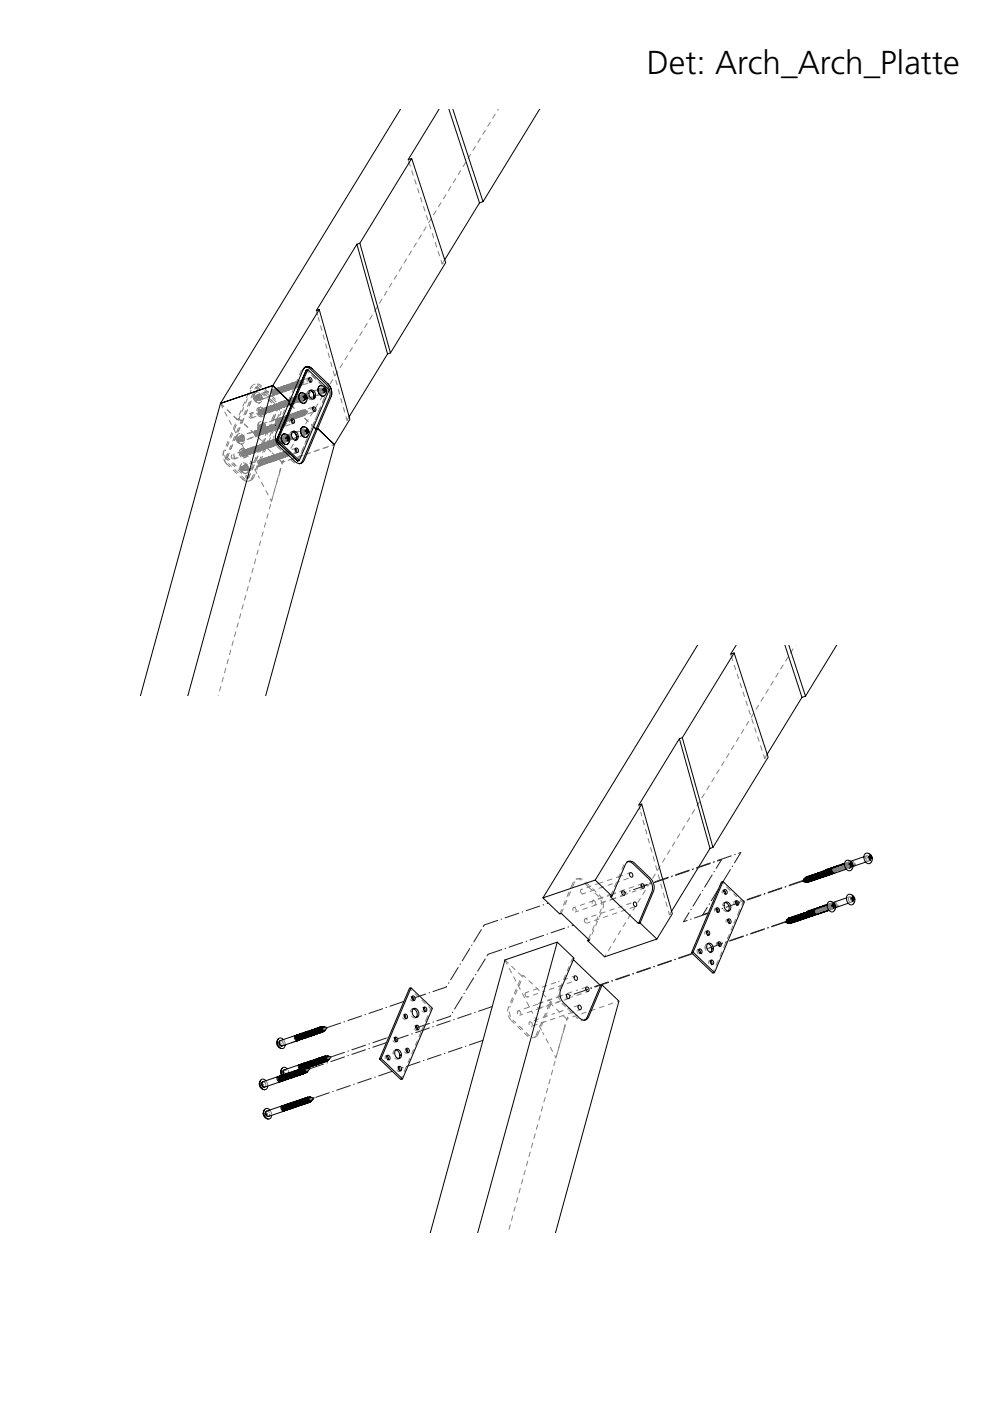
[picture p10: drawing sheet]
<svg xmlns="http://www.w3.org/2000/svg" width="210mm" height="297mm" viewBox="0 0 210 297" stroke-linecap="round" stroke-linejoin="round" font-family="sans-serif">
<defs><g id="words">
<text font-size="7" x="137.1" y="15.7">Det: Arch_Arch_Platte</text>
</g></defs>
<g fill="none" stroke="#808080" stroke-width=".21" stroke-dasharray="1 1" stroke-dashoffset=".7">
<path d="M48.5 97.3l1.2 1.1M49 95l-.6 1.6M49.3 98.5l-1.1-1.1M51.4 89.5l-1.4 3.2M51.5 93.4l3.5-1.2M52 98.7l1.3-.5M53.7 84l-.6 1.4M54 95.9l3.3-1.2M54.5 82.5l1.2 1M54.9 83.7l1.4-.5M58.8 86l-1.2-1.1M60.7 84.9l-3.4 1.2"/>
<path d="M63.3 97.4l.7-1.6M63.3 91.5l-1.5 .5M64.1 88.2l1.2-.5M64.8 86.8l-1.6 .6M64.9 93.5l-.6 1.4M65.1 89.1l1 1M68 81.4l1.1 1.1M52.6 101l.6-1.5M52.9 100.9l.7-1.6M46.3 147.6l13.5-49.6M123.2 188.6l1.5-.5M125.7 190.9l3.4-1.1"/>
<path d="M131 187l1.6-.5M131.6 192.2l1.6-.5M132.4 193l1.2-.4M134.5 189l1.5-.5M156 189.9l1.1 1.1M109.9 214.3l4.7-1.6M111.8 211.4l3.5-1.2M115.3 210.2l3.3-1.1M115.6 209.1l3-1.1M121.1 211.4l1.5-.5M122.5 209.9l-1.5 .5M151.3 205.9l.7-1.5"/>
<path d="M85.2 228.5l.6-1.6M107.8 261.3l12.3-45.3"/>
</g>
<path d="M46.7 85.5l3.6 3.4M46.7 85.6l5.2 9.9M58 83.8l-3 1M59.1 87.9l-2.7 6.4M59.8 98l-3.5-3.4M118.7 193.8l2.8-6.8M119 193.7l2.9-6.8M107.1 203.5l3.5 3.4M107.1 203.6l5.1 9.9M118.6 215.6l3-1M120.1 216l-3.5-3.4" fill="none" stroke="#808080" stroke-width=".21" stroke-dasharray="1 1"/>
<g fill="none" stroke="#808080" stroke-width=".21">
<path d="M86.5 33.9l.2 .6M94.3 55.1l-.5 .8h.2M63.9 78.6h.1M64.7 77.9h-.2M64.9 77.8l-.3 .1M64.9 78.5l.6 .6M66.3 79.7l.4 .5M67.1 65.8l.2 1M68.2 69.8v.2M46.7 85.6h.1M47.3 96.4l.1-.7-.1 .9M47.5 97.4l.5 .8"/>
<path d="M47.6 97.6l.5 .8M47.7 96.5l.2 1M47.8 97.1l.4-.1 .4 .4M47.9 95.4l-.1 .2M48.2 96.3l-.4 .8 .4 .3M48.4 96.6l-.2 .4 .1 .1M48.6 96.1l-.4 .9M49 95v.1M49.2 96.4l-.2 .4 .3 .5M49.4 98.1l.3 .3M49.4 96.9a.33 .33 0 0 0 .3 .4 .33 .33 0 0 0 .4-.3M49.5 96.5l.2 .5-.1 .4"/>
<path d="M49.7 96.3h-.2M49.9 97.2l-.1 .1M50.1 93.1l.5 .8M50.1 92.5l-.1 .2M50.1 93.2l.5 .6 .1-.2M50.3 93.2l.5 .8M50.3 92.2l.1-.1-.3 .8M50.4 93.6l.3 .4 .4 .2M50.5 92.7h-.2M50.5 92.7v.4h.4v.1M50.6 92.9v.2zM50.6 93l.2 .4 .5 .2"/>
<path d="M50.6 92.8l.4-.3 .3 .1 .1 .2-.2-.2 .2 .5v-.3v.1M50.6 93.3l.3-.2-.7 .2M50.6 93.2l.3 .4h.3M50.6 88.8l-.3 .1M50.7 93v.1zM50.7 93.1l.4 .4-.3-.2M50.7 93.2l.4 .3 .5-.1M50.8 93.1h.1M50.8 91.9a.69 .69 0 0 0-.6 .7M50.8 93l-.5-.3v.4M50.8 93.1l-.7 .1 .3-.1M50.9 92.6l.4 .2 .1 .5"/>
<path d="M50.9 93.1v.1M50.9 90.6l-.4 1M50.9 99.6l.5 .4M50.9 93.2l-.3 .2 .1 .3-.1 .1M50.9 92.6l.4 .2-.5-.2M50.9 92.8l.1 .2M50.9 92.8h.1M50.9 99.3l.4 .6 .1-.1M51 93l.3 .4M51 99.4l.7-.1-.3 .1M51 93.1h-.5M51 92.6l-.1 .2"/>
<path d="M51 92.6l-.1 .1M51 92.6h.1M51 93.1l-.4 .3M51 92.7a.5 .5 0 0 0 .6 .7M51 98.9l.4 1.1M51 98.8v.3a1.45 1.45 0 0 0 .9 1.3M51.1 95.9l.4 .9M51.1 96l.1 .4 .3 .3-.1-.1M51.1 96.1h.1M51.1 96l-.4 .4 .4 .2M51.1 92.5h.4M51.1 95.9h.1"/>
<path d="M51.1 92l.7 .8M51.2 96.1v.2zM51.2 95.2a1.05 1.05 0 0 0-.1 1.7M51.2 96.3l.1 .1M51.2 95.2l.5 .1 .3 .4M51.2 95.8v.1M51.2 95.8l-.1 .2M51.2 98.3l-.3 .6 .1 .7M51.2 96.4l.1 .1M51.2 98.9h.2M51.3 96.4l.1 .1M51.3 93.4h.1"/>
<path d="M51.3 92.3l-.3 .3M51.3 96.5l.2 .3 .5 .2M51.3 93.4l.1 .1zM51.3 96.4l.2 .2M51.3 95.9v.1M51.3 92.3l.3 .2M51.3 92.8l.1 .5-.2 .2M51.3 88.9l-.3 .7M51.3 99.9l.1 .1M51.4 96.5l.1 .1M51.4 95.8l-.1 .4 .3 .3M51.4 94.1l-.2 .1"/>
<path d="M51.4 96v.1M51.4 95.8v.2M51.4 95.8h.1M51.4 96.1h.1M51.4 93.5h.1M51.4 95.7v.5l.3 .3M51.4 95.7v.1M51.4 96.1l.1 .2M51.4 96v-.1a.17 .17 0 0 1 .2-.1 .17 .17 0 0 1 .2 .2l-.1 .4M51.4 95.7h.1M51.4 95.9v.1M51.4 99a.41 .41 0 0 1 .5-.3 .41 .41 0 0 1 .3 .4l.1 .2"/>
<path d="M51.5 95.7h-.1M51.5 93.2l-.3 .4zM51.5 95.7h.1M51.5 95.8h.1M51.5 96.3h.1M51.5 95.8v.2M51.5 99.2v.1zM51.5 96.3v.1a.45 .45 0 0 0 .8 0M51.5 95.9l.1 .1M51.5 96h.1M51.5 95.8h-.1l.2 .2v.5M51.5 96v.1"/>
<path d="M51.5 96.6h.1M51.5 95.6v.1M51.5 99.3l.4 .4-.3-.2M51.5 95.7v.1M51.5 96.3l.1 .1M51.5 96.6l.1 .1M51.5 99.5l-.1-.3 .3 .5M51.5 95.5v.1M51.5 96.1h.1M51.5 96.6h.2M51.5 96.1l.2 .3M51.5 95.1l-.3 .2"/>
<path d="M51.5 96.7h.1M51.6 93.5h-.2M51.6 99.4l.2 .3 .6-.1h-.1M51.6 95.6h-.1M51.6 98.1l.4 .1 .4 .4M51.6 93.4h-.1M51.6 95.5l.2 .1M51.6 92.5l.1 .2zM51.6 95.6h.1M51.6 95.6l-.1 .1M51.6 96.7h.1M51.6 99.3h.1"/>
<path d="M51.6 96.5l-.1 .1M51.6 96.4h.1M51.6 92.4l.3 1M51.6 95.5l.4 .3v.5M51.6 96l-.3-.3-.2 .4M51.6 95.6v.1M51.6 88.8l-.3 .9M51.6 95.7h.1M51.6 96.4l.1 .1M51.7 95.6h-.1M51.7 96.6h.1M51.7 96.6l-.1 .1"/>
<path d="M51.7 95.6h.1M51.7 95.9v-.2l.2 .2v.5M51.7 99.3h-.6M51.7 99.3v.1M51.7 98.8l.4 .2 .1 .5M51.7 95.7h.1M51.7 88.7l-.3 .8M51.7 99.3h-.3l.3 .1 .1 .2v-.3l-.6-.4-.1 .4M51.7 95.7l.1 .5 .4 .3M51.7 96.4l.1 .1M51.7 96l.4 .5h.4M51.7 95.9h.1"/>
<path d="M51.7 95.7v.2M51.7 95.9l.3 .4M51.7 92.8l.1 .1M51.7 92.8v-.1l.1 .2M51.7 96.4h.1M51.7 96.5h.2M51.8 95.6h.1M51.8 99.6h-.4l.1 .3M51.8 96.4h.1M51.8 95.7h-.1M51.8 95.6l-.1 .1M51.8 98.8l.3 .2-.5-.2"/>
<path d="M51.8 95.7v.1M51.8 95.9l.1-.2 .2 .1-.1 .6M51.8 96.6h-.1M51.8 95.8v.1M51.8 96.4l.1 .1M51.8 96.6h.1M51.8 99.1v.2M51.8 98.9v.2M51.8 99.1v.1M51.8 93.7l-.3 .4-.4 .1h.2M51.8 92.9h.1M51.8 92.9v.4l-.2 .2"/>
<path d="M51.8 98.8v.1M51.8 92.9v.2M51.8 95.6v.1M51.8 99.3l-.1 .1M51.8 99.2v.1M51.8 99.3l-.4 .3M51.8 93.1l-.2 .4M51.8 93.1h.1M51.8 99.3l.4 .4 .3-.1M51.8 95.8h.1M51.8 95.1a.54 .54 0 0 0-.7 .5M51.8 95.8l.1 .1"/>
<path d="M51.8 96.5l-.1 .1M51.8 95.7h.1M51.8 95.5v.1M51.8 95.9h.1M51.8 98.7v.1M51.8 95.4l.1 .1M51.8 98.7v.4M51.9 95.6l-.1 .1M51.9 95.9v.5M51.9 95.4l.2 .1M51.9 95.9h.1M51.9 95.5h-.1"/>
<path d="M51.9 95.9v.1M51.9 96.5h.1M51.9 95.8h.1M51.9 95.7h.1M51.9 95.7h-.2M51.9 95.6h.1M51.9 98.7l.3 .4 .1 .4M51.9 96.4h-.1M51.9 95.7h-.1M51.9 96v.1M51.9 95.4l.4 .2 .1 .5M51.9 95.5h.1"/>
<path d="M51.9 95.7v.1M51.9 96.4l-.1 .1M51.9 95.5v.1M51.9 96.1l.1 .1M51.9 96.5l-.1 .1M51.9 96.3l-.1 .1M52 95.8h.1M52 95.5h-.1M52 95.5h.1M52 95.8v.1M52 98.6l-.2 .1M52 96.2h.1"/>
<path d="M52 95.9h.1M52 95.9l.3 .3h.3M52 96.2l-.2 .4-.3 .1M52 96.3l.1 .1M52 98.7l.4 .1 .1 .5M52 98.7l-.1 .6M52 98.7h-.1M52 96.2l.3 .2M52 96.4l-.1 .1M52 95.9v.1M52 95.5v.1M52 96.3v.1"/>
<path d="M52 96h.1M52 96v.2M52 96.2v.1M52 96.5h-.1M52 95.6h.1M52 95.6v.2M52.1 95.5h.1M52.1 95.5h-.1M52.1 96.5h-.1M52.1 95.6h.1M52.1 95.5v.5l.3 .3M52.1 95.6v.2"/>
<path d="M52.1 95.8l.1 .3M52.1 95.3l.4 .9M52.1 98.6h-.1M52.1 98.6h.1M52.1 87.1l-.4 .9M52.1 96.6h.1M52.1 95.5v.1M52.1 95.8h.1M52.1 95.8l.1-.2h.2v.5M52.1 99.1l.1 .4-.2 .2M52.1 96.4h.2M52.1 98.3l.5 .9"/>
<path d="M52.1 95.6l.1 .7M52.2 95.5h.1M52.2 96.5h.1M52.2 96.5h-.2M52.2 96.4l-.1 .1M52.2 95.6l.2 .6M52.2 95.5v.1M52.2 95.6h-.2l.3 .2v.5M52.2 95.6h.1M52.2 95.4l-.1 .1M52.2 95.6l.2 .3-.1 .5M52.2 96.1l.3 .3"/>
<path d="M52.2 95.3h-.1M52.2 98.6l.3 .2 .1 .4M52.2 96.1l.6 .2M52.2 98.6l.4 .6M52.2 95.7h.1M52.2 95.4h.1M52.2 96.3v.1M52.3 95.4h-.1M52.3 95.3l.3 .2 .1 .5M52.3 96.4h.1M52.3 96.4l-.1 .1M52.3 95.4l-.1 .2"/>
<path d="M52.3 95.4h.1M52.3 95.3l.2 .1 .2 .4M52.3 96.3h-.1l-.2 .6-.3 .2M52.3 95.6l.4-.1 .1 .5M52.4 95.4h-.1M52.4 95.4h.1M52.4 95.6v.1M52.4 96.4h.1M52.4 95.6l.2-.4-.2 .4M52.4 95.4v.1M52.4 96.4h-.1M52.4 95.5h.1"/>
<path d="M52.4 87l-.4 .9M52.4 95.5l.3 .3-.2 .4M52.4 95.7l.3 .4M52.4 95.8l.2 .3 .5 .2M52.4 95.8l.1 .7-.2 .3M52.4 96.2l.2 .1M52.5 95.4l-.1 .3M52.5 95.4h.1M52.5 95.5h.1M52.5 96.4h-.1M52.5 95.7h.1M52.5 96.4h.1"/>
<path d="M52.5 95.5v.1M52.5 86.9l-.4 .9M52.5 95.3v.1M52.5 96.2l-.1 .5-.4 .3M52.5 96.3l-.1 .1M52.5 95.6h.1M52.5 95.3h.1M52.5 95.4l.1 .1M52.5 95.6l.1 .2M52.5 96.3v.1M52.5 96.4h.3M52.5 95.2l.4 .1 .2 .6"/>
<path d="M52.5 95.5l.1 .1M52.6 95.5h.1M52.6 95.4l-.1 .4 .5 .3M52.6 95.3h.1M52.6 95.5v.1M52.6 95.2l.3 .1 .2 .6M52.6 95.8l.5 .4M52.6 96.3h.1M52.6 95.8h.1M52.6 95.3h-.1M52.6 96.1l-.1 .2M52.6 95.8v.3"/>
<path d="M52.6 96.1h.1M52.6 99.2h.1M52.6 99.2l-.1 .4M52.6 95.6l.1 .1M52.7 95.3h.1M52.7 95.7v.1M52.7 95.3l.1 .1M52.7 95.5l.1-.1 .2 .2-.1 .4M52.7 96.1l.1 .1M52.7 99.5l-.1 .5-.4 .3M52.7 95.7v.3M52.7 96.1l-.2 .2"/>
<path d="M52.7 96v.1M52.7 95.2l-.2 .3M52.7 95.2l.1 .1M52.8 95.2v.6l.3 .3M52.8 95.4h.1M52.8 95.4v.1M52.8 96.3h-.1M52.8 95.5h.1M52.8 95.5v.1M52.8 96.4h.1M52.8 95.3v.1M52.8 95.6h.1"/>
<path d="M52.8 95.6v.1M52.8 96.3h.1M52.8 85.4l-.3 .7M52.8 88.3l.2 .3 .6-.1h-.1M52.8 95.3h.1M52.8 95.5l.1 .3 .4 .1M52.8 95.2v.1M52.8 96.2h.3M52.8 95.7h.1M52.8 95.2h.1M52.8 95.4l.1 .2M52.8 95.7l.1 .1"/>
<path d="M52.9 95.3h.1M52.9 95.1l-.1 .4 .1 .4M52.9 96.2l-.1 .1M52.9 95.3l.1 .2M52.9 95.2h.1M52.9 87.7a.52 .52 0 0 1 .5 .7M52.9 95.8h.1M52.9 95.3l-.2 .1v.3M52.9 95.8v.1M52.9 95.6h.1M52.9 96.1h-.2M52.9 95.6l.1 .1"/>
<path d="M52.9 95.9h.1M52.9 95.1h.1M52.9 96v.2M53 95.7v.1M53 95.8h.1M53 95.2l-.1 .3 .2 .4M53 95.8v.1M53 95.9l-.1 .1M53 99.5l-.4 .1M53 95l.3 .3 .1 .5M53 95.2h.1M53 95.2h-.1"/>
<path d="M53 95.5v.1M53 95.9v.1M53 95.1v.1M53 95.5v.5M53 95.4v.1M53 95.1h.1M53 95.8v.2M53 96l.3 .1M53 96l-.2 .3M53.1 95.2h.1M53.1 95.1h-.1M53.1 95.1h.1"/>
<path d="M53.1 95.4l.2-.5-.2 .5M53.1 96.2h.1M53.1 95.2v.5l.3 .2M53.1 85.4l-.3 .7M53.1 99.3l-.8 .3M53.1 95.3v.1M53.1 95.4l.4 .5M53.1 96.3h.1M53.1 87.7v.4l.4 .4M53.1 95.5l.3 .4 .4 .1M53.1 95.1l.1 .1M53.1 95.9l.3 .1"/>
<path d="M53.1 96.1v.1M53.1 95.1v.2M53.2 95.4v.1M53.2 95.2h.1M53.2 95.8l-.1 .1M53.2 95.3h.1M53.2 87.6l.5 .2M53.2 95.2v.1M53.2 95.6l.2 .2 .6-.1-.1 .1M53.2 95.3v.1M53.2 95.4l.4 .5M53.2 95.2v.2"/>
<path d="M53.2 95l.4 .1 .2 .5M53.2 95.2h-.1l.2 .2v.5M53.2 95.2l.3 .3-.2 .5M53.2 95.4h.1M53.2 95.4l.1 .1M53.3 95.2h.1M53.3 85l-.4 .9M53.3 95.5h.1M53.3 95.5v.2M53.3 95.2v.1M53.3 94.9l.3 .1 .2 .6M53.3 95.1l-.1 .1"/>
<path d="M53.3 95.1h.1M53.3 95.9l-.2 .3M53.3 95.9h.1M53.3 95.7v.2M53.3 95.7h.1M53.3 96l-.2 .1M53.3 95l.2 .2M53.3 95l-.2 .1M53.3 95v.1M53.3 95.3v.1M53.3 95h.1M53.3 95.4h.1"/>
<path d="M53.4 95.4h.1M53.4 95.2v.1M53.4 95.4l-.1 .6M53.4 95.5h.1M53.4 95.5l.3 .3 .5-.2M53.4 95h-.1M53.4 95.5v.5l-.3 .3M53.4 95h.1M53.4 95.2l.3-.4-.3 .3 .3 .6M53.4 95.1v.1M53.4 96l-.1 .1M53.5 95.2v.1"/>
<path d="M53.5 95.2h.1M53.5 95h.1M53.5 95.3v.1M53.5 95.4h.1M53.5 95v.2M53.5 96.1h-.1M53.5 95l.1 .1M53.5 95l.3 .4-.1 .5M53.5 95.4v.1M53.5 82.1l-.1 .1M53.5 95.9h.1M53.5 95.9h.2"/>
<path d="M53.5 95.2l.2 .3M53.5 95.7h.1M53.5 95.1l.1 .1M53.5 95.5h.1M53.5 95.1h.1M53.6 95.5v.1M53.6 95.9l-.2 .1M53.6 95.1v.3M53.6 95.1h.1l.2 .3-.2 .4M53.6 95.6h.1M53.6 94.9l-.1 .1M53.6 94.9h.1"/>
<path d="M53.6 91.6l.3 .4M53.6 95.1v.4l.4 .2M53.6 95.4h.1M53.6 95.1h.1M53.6 81.7l-.4 .5M53.6 95.9h.2M53.6 94.8l.4 .2 .1 .6M53.6 95.1l.1 .1M53.6 94.8h.1M53.6 95.6l.1 .1M53.6 95.4v.1M53.6 95.5h.1"/>
<path d="M53.7 95.5v.1M53.7 83.4l-.3 .7M53.7 94.8l.3 .2 .1 .6M53.7 95.9l-.3 .1M53.7 95.6l-.1 .3M53.7 95.5h.1M53.7 94.9l-.1 .2M53.7 94.9h.2M53.7 95.2h.1M53.7 95.5l.1 .1M53.7 95.2v.1M53.7 94.9h.1"/>
<path d="M53.7 95.7l-.3 .2 .2-.1M53.7 95.3h.1M53.7 95.3l.1 .3M53.7 95.7h.1M53.7 94.9l.1 .1M53.7 95.7l.1 .1M53.7 95.6l.1 .1M53.7 95.8v.1M53.7 95.9h.1M53.8 84.4l.4 .8M53.8 95.8h.1M53.8 95.6l-.1 .2"/>
<path d="M53.8 95.8h-.1M53.8 95.8h.3M53.8 95v.5M53.8 95.9h-.1M53.8 95.7h.1M53.8 95h.1M53.8 95.9h.1M53.8 94.9v.4l.4 .4M53.8 95v.2M53.8 95.2h.1M53.8 98.7l-.2 .6M53.8 84.4l.5 .6 .1-.1"/>
<path d="M53.8 96h.1M53.8 95.3h.1M53.8 95.2l.1 .3M53.8 95l.3 .4-.3 .4M53.8 95.6v.1M53.8 94.9v.1M53.8 94.9l.2-.1 .2 .1M53.9 94.9l.2 .3v.5M53.9 95.1h.1M53.9 95.7v.1M53.9 97.9l-.5 .2M53.9 98.6l-.4 .9"/>
<path d="M53.9 95.1l.1 .1M53.9 95l.3 .6M53.9 95l.1-.2h.2l.2 .4M53.9 94.7l-.1 .4 .2 .5M53.9 95l.1 .4 .4 .2M53.9 95.8h.1M53.9 95.5h.1M53.9 95.5l.1 .1M53.9 84.5l.6 .8M54 95.2v.1M54 95.3v.1M54 91.4h-.2"/>
<path d="M54 95h.1M54 95.6l.1 .1M54 95.8h.1M54 95.6l-.2 .3M54 95.6h.1M54 92.3l.5 .2h-.1M54 95.4v.1M54 95.8l-.2 .1M54 95.5v.1M54 83.5l.1-.1-.3 .8M54 99.5l.5 .9M54 83.2l-.3 .8"/>
<path d="M54 91.4h.1M54 91.4l.4 .3 .2 .4M54 83.2l-.3 .9M54 81.5h-.2M54.1 95.1v-.2l.3-.1 .2 .5M54.1 95.6l.1 .1M54.1 94.7h-.1M54.1 84.8l.3 .4 .4 .2M54.1 95.7l-.1 .1M54.1 94.9v.1M54.1 94.9l.1 .4 .4 .4M54.1 91.6l.2-.1-.1 .4 .3 .3"/>
<path d="M54.1 95.6h.1M54.1 95.8h.1M54.1 94.7l.3 .3 .1 .6M54.2 91.6v.4M54.2 94.9l.2 .3-.2 .4M54.2 95.7h.1M54.2 91.4v.5a.6 .6 0 0 0 .7 .4v.1M54.2 94.9l.2 .6M54.2 83.9h-.2M54.2 94.9h.1M54.2 95.1l.3 .5h.4M54.2 95.2v.3a.29 .29 0 0 1-.3 .3 .29 .29 0 0 1-.3-.2"/>
<path d="M54.2 95.6h.1M54.2 91.6l.3 .3v.5M54.2 95.9h-.1M54.2 82.1l.3 .4M54.2 84v.4h.4v.1l-.3 .2 .1 .3h-.1M54.2 92.6h-.1M54.2 97.9l-.9 .3 .3 .4M54.2 94.9l.1 .1M54.2 92l.1 .1M54.2 92.3h.1M54.2 91.3v.4l.2 .5M54.2 95.6l.1 .1"/>
<path d="M54.2 92h.1M54.2 95.4l.1 .1M54.2 92.3l.3 .1M54.3 95.7l-.2 .1M54.3 91.4l-.1 .2M54.3 95v.2M54.3 91.4h.1M54.3 94.8v.2M54.3 91.5a.52 .52 0 0 1 .3 .8M54.3 95.7h.1M54.3 91.5l.2 .4M54.3 91.5h-.3l-.1 .2 .3 .6"/>
<path d="M54.3 95v.1M54.3 94.8h.1M54.3 95.1v.1M54.3 84.1l.1-.3-.1 .5v-.1M54.3 91.5v.4l.2 .3M54.3 94.8v.5l.4 .2M54.3 92.1h.1M54.3 94.6l.4 .2 .1 .5-.1-.5zM54.3 95.2l.1 .1M54.3 92.1l.1 .1M54.3 94.6l-.5 .1M54.3 84.4l.3 .4h.4"/>
<path d="M54.3 84l.1 .5 .3 .3M54.3 91.5l.1-.2 .2 .1 .2 .5M54.3 84.5l.3-.1-.8 .2M54.3 95.6v.1M54.3 94.7v.1M54.3 95.5v.1M54.3 94.7h.1M54.3 95.2h.1M54.3 95.2v.3M54.4 95.7l-.3 .1M54.4 91.3h-.1M54.4 91.4l-.1 .1"/>
<path d="M54.4 91.4h.1M54.4 91.4h-.1M54.4 84.2v.2zM54.4 95.3h.1M54.4 94.7h-.1M54.4 95.3l.1 .1M54.4 94.7h.1M54.4 92.2h.1M54.4 84.4l.4 .4-.3-.2M54.4 95.7h.1M54.4 91.3l.3 .2 .1 .6M54.4 82.3l.1-.3 .5 .5"/>
<path d="M54.4 94.7l-.2 .2M54.4 95.5l.4 .1M54.4 95.7h-.1M54.4 84.5l.3 .3 .6-.1h-.1M54.4 95.5v.2M54.4 94.8h.1M54.4 82.2l.1-.2-.3 .1-.2 .4M54.4 92.2l.1 .1M54.4 95.2l.1 .2a.47 .47 0 0 1-.5 .5M54.4 95.2v.3M54.5 94.7h.1M54.5 94.7h-.1"/>
<path d="M54.5 95.2l.4 .2M54.5 94.9l.3 .5 .4 .1M54.5 91.4h-.1M54.5 91.4h.1M54.5 95.7h-.1M54.5 92.5h-.1M54.5 91.4l.2 .6M54.5 95.4h.1M54.5 94.7v.1M54.5 91.5l.1 .4 .4 .3M54.5 84.4h.1M54.5 92.5h.1"/>
<path d="M54.5 95.4l.1 .1M54.5 87.6v.2l.5 .1-.3-.1M54.5 94.9l.1 .4 .5 .3M54.5 94.8h.1M54.5 94.8l.3 .6M54.5 95.7h.1M54.5 91.6h.1M54.5 91.6l.3 .5M54.5 91.5v.1M54.5 91.9v.1M54.5 91.4v.1M54.5 94.8l.3 .4-.3 .3"/>
<path d="M54.5 92h.1M54.5 91.7l.4 .5h.3M54.5 92.2l.4 .1M54.5 91.7h.1M54.5 83.7l-.1 .1 .3-.1 .4 .4M54.5 83.2a.68 .68 0 0 0-.6 .6M54.5 84.2l-.5-.3v.5M54.5 92.3h.1M54.5 82l.7 .6M54.5 97l-.3 .8M54.5 84.3l-.7 .1h.3M54.5 98.7l-.1 .3"/>
<path d="M54.5 94.8l.2-.1 .2 .2-.1 .5M54.6 83.8a.54 .54 0 0 1 .5 .7M54.6 92.3h.1M54.6 95.6l-.1 .1M54.6 94.8h-.1M54.6 91.3l-.1 .1M54.6 94.8h.1M54.6 95.6h.1M54.6 94.8v.1M54.6 91.4l.1 .1M54.6 91.3h.1M54.6 81.6l.8 .6"/>
<path d="M54.6 94.6v.1M54.6 84.3l-.4 .1M54.6 90.6l.5 .8M54.6 94.9h.1M54.6 94.7h.1M54.6 92.3l-.1 .1M54.6 94.6h.1M54.6 91.5v.1M54.6 94.7l.1 .4 .2 .3M54.6 91.6h.1M54.6 91.4v.1M54.6 91.6v.1"/>
<path d="M54.6 91.4v.4l.4 .3-.5-.1-.1-.3 .1-.2M54.6 81.4l.9 .5M54.6 91.7h.1M54.6 83.8l.4 .3-.5-.2M54.6 94.7l.1 .1M54.6 94.5h.1h-.1M54.6 94.9v.1M54.6 84v.2M54.6 95.5h.1M54.6 84h.1M54.6 91.2l.4 .1 .2 .6M54.6 91.2h.1"/>
<path d="M54.6 91.7l.1 .1M54.6 95.5v.1M54.6 91.4h.1M54.6 90.6l.5 .6 .1-.1M54.6 95l.1 .5M54.6 84.2h.1M54.6 84.2l.1 .2M54.7 94.7l-.3 .1v.3M54.7 92.6l.1 .2M54.7 94.7h-.1M54.7 84.3l-.1 .1M54.7 91.5h.1"/>
<path d="M54.7 95.5h-.1M54.7 92h-.2M54.7 92h.1M54.7 84.4l-.4 .3M54.7 83.8l-.1 .2M54.7 83.8h.1M54.7 91.2l.3 .1 .2 .6M54.7 96.7l-.4 .9M54.7 95.5v.1M54.7 94.6h-.1M54.7 88l.4 .4 .4-.1M54.7 92.3h.1"/>
<path d="M54.7 94.8h.1M54.7 94.6h.1M54.7 95.6h-.1M54.7 91.5v.1M54.7 94.5h.1M54.7 91.8v.1M54.7 91.3h-.1M54.7 91.3h.1M54.7 84.4l.1 .2M54.7 94.5l.4 .2v.5M54.7 91.3l-.1 .1M54.7 91.3l.3 .1"/>
<path d="M54.7 84.4h.1M54.7 94.9l.1 .1M54.7 94.9v.1M54.7 91.6h.1M54.7 84.4l.2 .3M54.7 91.9l.1 .1M54.7 86.5l-.3 .6M54.7 94.5v.1M54.7 83.7v.1M54.7 94.9l.1 .1a.33 .33 0 0 0 .3 .3 .33 .33 0 0 0 .3-.2M54.7 94.5l.3 .1 .2 .5M54.7 91.6l.1 .4"/>
<path d="M54.7 95.6h.1M54.8 83.7h-.1M54.8 95.5h-.1M54.8 91.8l-.3 .4M54.8 91.3l.2 .2M54.8 87.4v.2M54.8 87.4l.1-.3 .1 .6M54.8 95.4v.1M54.8 95h.1M54.8 94.7l.2-.1-.1 .3 .3 .3M54.8 86.5h-.1M54.8 90.7l.5 .8"/>
<path d="M54.8 95.4h.1M54.8 92.1l-.2 .2M54.8 95v.2M54.8 87.3h.1M54.8 97.6l-.2 .4 .3 .5M54.8 83.8l.3 .4M54.8 92h.1M54.8 87.2l.1 .4 .3 .2h-.2M54.8 94.6h.1M54.8 87.4l.5 .8M54.8 95.3v.1M54.8 95.2v.1"/>
<path d="M54.8 95.2h.1M54.8 92v.1M54.8 94.5h-.1M54.8 94.5h.1M54.8 84.6h.1M54.8 91.4h.2M54.8 92.1h.1M54.8 84.6l.3 .2M54.8 94.6l.3 .3-.1 .5M54.8 94.6l.1 .1M54.8 89.7l.1-.1-.3 .8M54.8 95.6h.1"/>
<path d="M54.8 94.5l.1 .1M54.8 98.7v.2M54.8 97.6l.4 .2 .2 .6 .2-.4-.3-.3M54.8 94.8l.1 .1M54.8 94.8h.1M54.8 94.7h.1M54.8 94.7v.1M54.9 87.4v.1M54.9 87.4h.1M54.9 95.4v.1M54.9 87.5h.1M54.9 87.2h-.1"/>
<path d="M54.9 94.9v.1M54.9 83.3l.6 .8M54.9 83.6l-.1 .1M54.9 83.7l-.1 .1M54.9 83.6l-.3 .4M54.9 92l.1 .1M54.9 95.6h-.1M54.9 94.7h.1M54.9 92.1h.1M54.9 83.6h.1M54.9 94.6l-.1 .1M54.9 87.5v.1"/>
<path d="M54.9 95.6h.1M54.9 94.9h.1M54.9 92.3h.1M54.9 94.9l.2 .4M54.9 91.2v.5l.3 .4-.3-.4-.1-.5M54.9 91.3l-.1 .1M54.9 91.6l-.1 .5-.5 .1M54.9 87.6h.1M54.9 94.5v.1M54.9 95.5h.1M54.9 91.6l.4 .3h-.1M54.9 94.6h.1"/>
<path d="M54.9 95.5v.1M54.9 94.5h.1M54.9 92.2v.1M54.9 87.1l.4 .1v.5M54.9 91l.4 .5 .4 .1M54.9 87.7h.1M54.9 94.4v.5l.2 .4M54.9 98.1v.1M54.9 87.6v.1M54.9 92.2h.1M54.9 95.1l.1 .1a.49 .49 0 0 0 .7 .2v-.1M54.9 94.7l.1 .1"/>
<path d="M54.9 97.8l.1-.2v.4l.3 .5M54.9 98.2l.4 .2 .4-.2M54.9 87.6l.1 .1M54.9 95.4h.1M54.9 95.5l-.1 .1M54.9 87.1l-.1 .1zM54.9 84.7h.1M54.9 91.3l.1 .2M55 94.5h-.1M55 94.6l.2 .1 .1 .3-.2 .3M55 94.7v.1M55 94.8h.1"/>
<path d="M55 94.7h.1M55 91.3l-.2 .1M55 95.4h.1M55 91.5l.4 .5M55 91.5v.5M55 84.7l.1 .1M55 94.5h.1M55 94.6v.1M55 91.3h-.1M55 94.8v.1M55 91.3h.1M55 87.7h.1"/>
<path d="M55 94.6h.1M55 91.3l-.1 .2M55 94.8v.2M55 94.9h.1M55 95.5h-.1M55 94.9v.1M55 90.2h-.1M55 87.7v.1M55 94.4h.2l.3 .5M55 94.4h.1M55 91.9l.1 .1M55 97.8l.3 .6"/>
<path d="M55 97.7l.1 .1M55 97.7l-.3 .2 .2 .5 .4 .2 .2-.1M55 92.2h-.1M55 95h.1M55 84.1l.1 .5-.2 .2M55 94.5v.1M55 95.5h.1M55 92.1h.1M55 87.2h.1M55 91.4h.1M55 87.8h.1M55 87.7l.1 .1"/>
<path d="M55 83.6h-.1M55 83.6h.1M55 92l-.3 .3M55 92.2h.1M55 91.2h.1M55 94.3l.4 .2 .1 .6M55 87.9a.67 .67 0 0 0 .9 .3M55 97.7v.1M55 83.6l.2 .1M55 98.2h.1a.54 .54 0 0 0 .7 .3M55 91.2v.1M55 90.6l.4-.1-.8 .1h.3"/>
<path d="M55 92.1v.1M55 91l.4 .3 .1 .5M55 90.2v.4h.4v.1l-.3 .2 .1 .3M55 95l.1 .1M55 95.2l-.1 .3M55 95v.2M55 94.7l.1 .1M55 92h.1M55 91.5l.1 .4-.2 .2M55 95.2h.1M55.1 87.2l.2 .5 .4 .2M55.1 94.4l-.1 .1"/>
<path d="M55.1 95.4l-.1 .1M55.1 97.8l.2 .4-.1 .5M55.1 95.4h.1M55.1 91.4l.1 .4M55.1 87l.1-.2-.1 .2v.4M55.1 94.5h-.1M55.1 94.5h.1M55.1 95.1h.1M55.1 91.1h.1M55.1 91.1l-.1 .1M55.1 87.8h.1M55.1 94.8h.1"/>
<path d="M55.1 86.4l-.3 .5M55.1 91l.2 .2 .2 .4M55.1 94.4h.1M55.1 87.8v.1M55.1 84.7v-.4l-.1 .5M55.1 83.7a.45 .45 0 0 0-.4 .6 .45 .45 0 0 0 .6 .3M55.1 87.2h.1M55.1 87.1l.3 .4-.3 .4M55.1 87.3h.1M55.1 94.8v.1M55.1 87.2v.1M55.1 87.3v.1"/>
<path d="M55.1 87.1v.1M55.1 97.8l.1 .5 .4 .2M55.1 95.1v.1M55.1 87.8l.2 .1M55.1 97.8h.1M55.1 95.3h.1M55.1 92.1h.1M55.1 87v.1M55.1 95.3h.2M55.1 84.8h.1M55.1 87h.1M55.1 94.9h.1"/>
<path d="M55.1 90.4l.1-.4-.1 .6v-.1M55.1 95.5h-.1M55.1 95.5h.1M55.1 97.8l.3 .5h.1v-.3M55.1 97.7v.1M55.1 95.3v.1M55.1 98.7h.3h-.2M55.1 97.7h.1M55.1 94.6l.1 .4 .4 .2M55.1 87.4h.1M55.1 91.4h.1M55.1 87.4l.1 .2"/>
<path d="M55.1 94.5l.1 .5 .4 .1M55.1 95.2v.1M55.1 94.9v.1M55.1 95.2l.2 .1M55.1 90.2l.1 .6 .3 .3M55.1 95.2h.1M55.1 97.7v.4l.4 .3M55.1 97.5h.2l-.1 .2-.2 .1M55.1 95h.1M55.1 87.9h.1M55.1 95v.1M55.1 90.7l.3-.1-.7 .2"/>
<path d="M55.2 87.9h.1M55.2 91.1h.1M55.2 91.8l-.2 .3M55.2 95.2h.1M55.2 87h-.1M55.2 87h.1M55.2 98.4h.1M55.2 95.5h-.1M55.2 83.7h.1M55.2 95.4v.1M55.2 84.8h-.1M55.2 90.7a.4 .4 0 0 0 .4 .4 .4 .4 0 0 0 .4-.4l-.3 .4"/>
<path d="M55.2 91.2v.5l.4 .2M55.2 86.9v.1M55.2 94.5h.1M55.2 83.7l.1 .1M55.2 94.5l.1 .4 .3 .1M55.2 97.5l.3 .2 .2 .6M55.2 90.4v.2zM55.2 91.2l.1 .5 .4 .3M55.2 94.5v.1M55.2 91.2l.2 .1M55.2 84.7l-.2 .1M55.2 91.5a.62 .62 0 0 0 .7 .5"/>
<path d="M55.2 86.9h.1M55.2 91.3h.1M55.2 91.4h.1M55.2 87.2v.1M55.2 91.3v.1M55.2 90.3a.31 .31 0 0 1 .3-.3 .31 .31 0 0 1 .3 .3l.1 .1M55.2 87.3h.1M55.2 97.6h.1M55.2 97.6l-.2 .1M55.2 91.4l.1 .2M55.2 91.2v.1M55.2 87.6h.1"/>
<path d="M55.2 94.5v.4M55.2 97.6l-.1 .1M55.2 97.6h.2M55.2 94.4h.1M55.2 91.2h.1M55.2 98.7l-.2 .1M55.2 84.8h.1M55.2 87v.2M55.2 90.6l.4 .4-.3-.2M55.2 98.4l.5 .2M55.2 95.4l.3-.5-.4 .9M55.2 91.2h-.1"/>
<path d="M55.2 94.4v.1M55.2 95.4h.1M55.2 94.4l.1-.1-.1 .1M55.2 87.3v.1M55.2 87.4h.1M55.2 87.2l.1 .1M55.2 87l-.1 .1M55.2 94.6h.1M55.2 97.6l.1 .1M55.2 91.1v.1M55.2 97.8l.2 .4h.4M55.2 94.9l.1 .1"/>
<path d="M55.2 87.6l.1 .1M55.3 95.3l.2 .1M55.3 95.4h-.1M55.3 94.6h.1M55.3 90.7l.3 .3 .5-.1M55.3 91.2v.1M55.3 94.5h.1M55.3 91.1l.1 .2M55.3 94.6v.1M55.3 84.8h-.1M55.3 87.6h.1M55.3 95.4h.1"/>
<path d="M55.3 98.4l.2 .1M55.3 86.9h-.1M55.3 95.3h.1M55.3 87.4v.1M55.3 94.7h.1M55.3 86.9h.1M55.3 97.5a.69 .69 0 0 1 .3 .8M55.3 87.5h.1M55.3 94.7v.1M55.3 87.9h.1M55.3 91.3h.1M55.3 91.3l-.3-.1-.1 .5 .2 .3h.4"/>
<path d="M55.3 94.8h.1M55.3 86.3a.66 .66 0 0 0-.5 .8M55.3 94.4h-.1M55.3 94.3l.1-.1-.2 .2v.5M55.3 91.6v.1M55.3 94.4h.1M55.3 95.1h.1l-.5-.1 .4 .1M55.3 94.5v.2M55.3 95.3v.1M55.3 91.3v.1M55.3 91.4h.1M55.3 90.6h.1"/>
<path d="M55.3 94.8v.1M55.3 91.7l.2 .1M55.3 94.7l.1 .2M55.3 83.8h.1M55.3 91.4v.1M55.3 98.4h.1M55.3 83.7l.2 1M55.3 83.8l.1 .2M55.3 94.9h.1M55.3 94.9l.1 .1M55.3 90.9l.4 .2 .2 .5M55.3 84.7v.1"/>
<path d="M55.3 94.4v.1M55.3 97.5l-.1 .3 .3-.2M55.3 91.2l.3 .4-.3 .3M55.3 90.9h.1M55.3 91.5h.1M55.3 94.5l.1 .1M55.3 91.4v.7l-.2 .1-.3-.1M55.3 97.7l.2 .4 .2 .3M55.3 95l.1 .1M55.3 94.3v.1M55.3 94.5v.4l.4 .2M55.3 87.7h.1"/>
<path d="M55.3 90.1h.4l.2 .3-.2-.2M55.3 91.5l.1 .2M55.3 89.4a.68 .68 0 0 0-.6 .7M55.3 95h.1M55.3 97.7h.1M55.3 94.8l.1 .2M55.3 97.7l.1 .1M55.3 90h-.1l.3-.1 .3 .2 .2 .6v-.2M55.4 94.8v.1M55.4 90.4l-.5-.2-.1 .4M55.4 91.1l-.1 .1M55.4 90.9l.3 .2 .2 .5"/>
<path d="M55.4 91.1h.1M55.4 94.4h-.1M55.4 84.7l-.2 .1M55.4 94.2h-.1M55.4 86.9h.1M55.4 84.7h.1M55.4 95.2l-.1 .1M55.4 86.9h-.1M55.4 94.3h-.1M55.4 87.1v.1M55.4 87.7l.1 .1M55.4 92h.1"/>
<path d="M55.4 94.9h.1M55.4 97.6l-.1 .1M55.4 95.3h.2M55.4 87.6h.1M55.4 95h.1M55.4 97.5v.5l.3 .4M55.4 94.3v.1M55.4 94.3h.1M55.4 97.9l.1 .3 .4 .1h-.2M55.4 94.9l-.1-.6-.1 .2v.4a.59 .59 0 0 0 .8 .4h-.1M55.4 94.9v.3M55.4 95.3l-.1 .1"/>
<path d="M55.4 94.2l.2 .1M55.4 87.9h.1M55.4 92l-.3 .1M55.4 91.2l.1 .1M55.4 91v.1M55.4 94.6h.1M55.4 95.1h.1M55.4 91l.1 .1M55.4 91l-.2 .1M55.4 91h.1M55.4 94.4v.1M55.4 86.9l.1 .1"/>
<path d="M55.4 97.6l.2 .2M55.4 87l.3 .3-.2 .4M55.4 94.6l.1 .4M55.4 84h.1M55.4 91.4l.1 .3-.3 .3M55.4 91.3h.1M55.4 84l.1 .2M55.4 84v.1M55.4 95.1v.1M55.4 87.6l.1 .1M55.4 91.3l.1 .6M55.4 90.6v.1"/>
<path d="M55.4 94.9l.1 .1M55.4 94.2l.4 .3 .1 .5M55.4 91.7h.1M55.4 87h.1M55.4 87.1h.1M55.4 87v.1M55.4 95l.2 .1M55.4 98a.52 .52 0 0 1-.4 .8h.1M55.4 87.2h.1M55.4 94.3l.1 .1M55.4 91.7l.1 .1M55.4 95h.2"/>
<path d="M55.4 97.5v.1M55.4 84.1l.1 .1M55.4 97.7h.1M55.4 95.1l.1 .1M55.4 97.7v.1M55.4 98.2h.1a.45 .45 0 0 0 .8 .1M55.4 97.8l.1 .2M55.4 97.5h.1M55.5 84.6l-.1 .1M55.5 86.9h.1M55.5 94.4l.2 .6 .4 .1M55.5 87.2h.1"/>
<path d="M55.5 86.9l-.1 .1M55.5 95l.1 .1M55.5 87.2v.1M55.5 84.6h.1M55.5 94.3l.1-.3-.1 .2v.5M55.5 90.2v.2M55.5 87.9h-.1M55.5 91.8l.3 .1M55.5 94.9l-.1 .1M55.5 90.2v.3M55.5 90.2h.1M55.5 95.4h.1"/>
<path d="M55.5 91.9l-.1 .1M55.5 87h.1M55.5 85l-.3 .4h-.4h.2M55.5 94.4h.1M55.5 95.2h.1M55.5 97.4h-.1M55.5 94.5l.1 .5-.4 .3M55.5 90.4h.1M55.5 90.4v.2M55.5 84.2h.1M55.5 84.2v.2M55.5 95h.1"/>
<path d="M55.5 84.2l-.2 .5M55.5 94.4v.1M55.5 87v.1M55.5 90.1v.1M55.5 90.1h.1M55.5 94.3l-.1 .3 .4 .4M55.5 90.5l-.1 .2M55.5 94.3v.1M55.5 94.5h.1M55.5 94.3h.1M55.5 87.9h.1M55.5 87.3v.1"/>
<path d="M55.5 84.4v.1M55.5 87.7h.1M55.5 87.4l-.2 .4-.5-.1M55.5 86.7l-.1 .5 .3 .4M55.5 90.6l-.4 .3M55.5 84.4h.1M55.5 94.5v.1M55.5 97.6h.1M55.5 94.3h-.1M55.5 98l.2 .3M55.5 91h.1M55.5 95l-.1 .3"/>
<path d="M55.5 91.1h.1M55.5 94.6h.1M55.5 86.7l.4 .1 .2 .6M55.5 87.1h.1M55.5 87.4h.1M55.5 87.8h.1M55.5 87.4l.1 .1M55.5 91.1l.1 .5 .4 .1M55.5 86.8h.1M55.5 92h.1M55.5 86.9l.1 .1M55.5 94.3l.1 .4 .3 .2"/>
<path d="M55.5 95.2h.2M55.5 97.5l-.1 .2M55.5 95.1v.1M55.5 94.6v.1M55.5 97.4h.1M55.5 87.7l.1 .1M55.5 86.8v.1M55.5 94.7h.1M55.5 91l.1 .5 .3 .3M55.5 94.4v.2M55.5 90.6h.1M55.5 91.2h.1"/>
<path d="M55.5 97.5h-.1M55.5 97.5l.2 .1M55.5 95.3v.1M55.5 95.3h.1M55.5 97.5h.1M55.5 91.2l.3 .5M55.5 86.9l-.2 .2M55.5 87.2l.1 .1M55.5 91.1v.1M55.5 86.9v.1M55.5 94.4v.4l.4 .3M55.5 94.6l.1 .2"/>
<path d="M55.5 94.2h.1M55.5 87.8v.1M55.5 90.6l.1 .1M55.5 97.5l.4 .2M55.5 90.6l.1 .2M55.5 97.4l.4 .2 .1 .6M55.5 91.8h.1M55.6 91.1h-.1M55.6 91v.5l.3 .3M55.6 95.1l.2 .1M55.6 87.8h.1M55.6 94.7h.1"/>
<path d="M55.6 91.1h.1M55.6 94.7v.1M55.6 87.5h.1M55.6 86.9h-.1M55.6 94.3l-.1 .1M55.6 87.2h.1M55.6 86.9h.1M55.6 94.4v.1M55.6 94.2l-.1 .5 .3 .4M55.6 91.8h.1l-.1 .1M55.6 94.3h.1M55.6 95.4h-.1"/>
<path d="M55.6 86.8h-.1M55.6 95.3h.1M55.6 95.1h.1M55.6 92h-.1M55.6 91h.1M55.6 87h.1M55.6 91.8l.1 .1M55.6 89.9l-.1 .2M55.6 87l-.4-.2 .4 .2 .2 .5M55.6 91.1v.1M55.6 87.3h.1M55.6 87.7l-.1 .1"/>
<path d="M55.6 97.8v.5M55.6 92.1h.1M55.6 97.4l.3 .2M55.6 94.3v.1M55.6 87.7h-.2M55.6 87.8h-.1M55.6 94.4h.1M55.6 91v.1M55.6 94.1v.1M55.6 94.5h.1M55.6 97.8l.2 .3h.4M55.6 86.8h.1"/>
<path d="M55.6 94.8l.2 .2M55.6 94.1h.1M55.6 90.1v.4l.3 .4M55.6 87.2v.1M55.6 94l.4 .2M55.6 87.8l-.1 .1M55.6 94.5l.1 .3M55.6 91.8h.1M55.6 86.9l.2 .9M55.6 91.2h.1M55.6 87.1h.1M55.6 98.5h-.1"/>
<path d="M55.6 87.6v.1M55.6 98.3v.1M55.6 87.6h.1M55.6 94.8h.1M55.6 87.3v.1M55.6 87.5v.1M55.6 94.2v.1M55.6 94.8l.1 .1M55.6 98.3l-.1 .2M55.6 94.5v.1M55.6 91.2v.1M55.6 98.5h.1"/>
<path d="M55.6 89.9h.1M55.6 94.4l.1 .1M55.6 87.6l-.1 .1M55.6 86.8v.1M55.6 87v.1M55.6 95.2v.1M55.6 94.6h.1M55.6 94.2h.1M55.6 87.4h.1M55.6 87.4v.1M55.6 94l.4 .2 .2 .5M55.6 94.8a.49 .49 0 0 0 .8 .2"/>
<path d="M55.6 90l.3-.1 .2 .2M55.6 94.4l.1 .2M55.6 94.4h-.1M55.6 94.6l.1 .1M55.6 91.2l.1 .1M55.6 90.8h.1M55.6 86.7l.4 .2 .1 .5M55.7 94.2l-.1 .1M55.7 95.1h.1M55.7 94.4h-.1M55.7 91.3h.1M55.7 90.8l.1 .1"/>
<path d="M55.7 87.1h.1M55.7 87.4h.1M55.7 91.1l.2 .3-.2 .4M55.7 94.9h.1M55.7 91.1h-.1M55.7 91.9h.1M55.7 98.5h-.1M55.7 87.8h-.1M55.7 91.3v.1M55.7 94.2h.1M55.7 86.8h-.1M55.7 94.6v.1"/>
<path d="M55.7 87.1v.1M55.7 91.2h.1M55.7 94.8v.1M55.7 94.3v.1M55.7 86.5l-.4-.2-.6 .2M55.7 94.1l-.1 .1M55.7 95l-.2 .1M55.7 87.7l-.1 .1M55.7 94.4v.4l.4 .2M55.7 87.4v.1M55.7 87.8h.1M55.7 89.5l.6 .8"/>
<path d="M55.7 94.1h.1M55.7 87.5h.1M55.7 89.8l-.1 .1M55.7 91.4h.1M55.7 94.4h.1M55.7 91.1h-.2M55.7 98.5h.1M55.7 87.2h.1M55.7 91.1h.1M55.7 87.7h.1M55.7 95.1l-.1 .1M55.7 94.7v.1"/>
<path d="M55.7 94.1h-.1M55.7 90.9l-.1 .1M55.7 97.5l.1 .5 .3 .3M55.7 94.7h.1M55.7 91l-.1 .1M55.7 87.6h.1M55.7 91.9l-.1 .1M55.7 91.4l.1 .2M55.7 91.3v.2M55.7 87.2v.2M55.7 87.5l-.2 .4h-.3M55.7 86.8h.1"/>
<path d="M55.7 87.6v.1M55.7 89.8h.1M55.7 89.8l-.2 .4M55.7 97.9a.55 .55 0 0 0 .8 .4M55.7 98.3h.1M55.7 91.8l-.2 .2M55.7 90.9h.1M55.7 94.9l.1 .1M55.7 90.9v.1M55.7 91.8h.1M55.7 94.2v.1M55.7 94.4v.1"/>
<path d="M55.7 94.1l.3 .1 .2 .6h.2M55.7 86.8l.1 .1M55.7 95v.1M55.7 91.1v.1M55.7 87.6l.1 .1M55.7 90.8l.4 .2 .1 .6M55.7 87.2v.1M55.7 97.5v.3l.3 .4M55.7 94.5h.1M55.7 95h.1M55.7 94.8h.1M55.7 97.7h.1"/>
<path d="M55.7 91.7v.1M55.7 87.5v.1M55.7 91.7h.1M55.7 91.5v.1M55.7 91.5h.1M55.7 94.9v.1M55.7 91.6h.1M55.7 83.2l.4 .3M55.7 98.4h.2M55.7 91.6v.1M55.7 94.8l.1 .1M55.7 97.6l.2 .5-.1 .3"/>
<path d="M55.8 91.9h-.1M55.8 91.2h.1M55.8 94.8v.1M55.8 90.8l.2 .1 .2 .5M55.8 97.6l-.2 .1M55.8 87.6l-.1 .1M55.8 91.7l-.1 .1M55.8 91.9h.1M55.8 91.2v.5M55.8 94.5h.1M55.8 87.8h.1M55.8 87.8h-.1"/>
<path d="M55.8 86.9l-.1 .2M55.8 87h.1M55.8 86.9h.1M55.8 86.9v.1M55.8 87.5v.1M55.8 90.9h.1M55.8 94.9h.1M55.8 94.2h-.1M55.8 91.2l.2 .4h.5M55.8 94.6h.1M55.8 87v.1M55.8 95h.1"/>
<path d="M55.8 94.2h.1M55.8 98.4l-.1 .1M55.8 91.6l.1 .1M55.8 89.8h.1M55.8 90.9l.1 .1M55.8 87.1h.1M55.8 98.4h.1M55.8 86.8v.1M55.8 87.7h.1M55.8 94.1h-.1M55.8 94.1h.1M55.8 87.1v.1"/>
<path d="M55.8 89.8h-.1M55.8 95l.1 .1M55.8 86.8h.1M55.8 94.9v.1M55.8 91.7l.3 .1M55.8 95.2h-.1M55.8 95.1h-.1M55.8 95.1h.1M55.8 95.2h.1M55.8 95.1l-.2 .2M55.8 87.6h.1M55.8 97.5l.3 .4-.2 .4"/>
<path d="M55.8 94.6v.1M55.8 94.7h.1M55.8 94.6l.1 .1M55.8 91.7v.2M55.8 95v.1M55.8 87.2h.1M55.8 97.5l-.1 .3 .3 .3M55.8 97.3l.3 .1M55.8 94.3h.1M55.8 94.3l.1 .2M55.8 94.7v.1M55.8 87.3v.1a.33 .33 0 0 1-.2 .3 .33 .33 0 0 1-.4-.2"/>
<path d="M55.8 94.8h.1M55.8 87.2l.1 .2M55.8 94.9l.1 .1M55.8 86.9l.1 .1M55.8 94.2l.1 .1M55.8 98.3l.2 .1M55.8 90.9l.2 .1M55.9 89.8v.1M55.9 87.7l-.1 .1M55.9 90.9v.1M55.9 89.8l.1 .1M55.9 97.5h.1"/>
<path d="M55.9 94.5h.1M55.9 94.3h.1M55.9 98.4h-.1M55.9 95.2h-.1M55.9 95.1h-.1M55.9 95h.1M55.9 94.1h.1M55.9 97.2l.3 .2 .2 .6M55.9 86.7h.1M55.9 94.3v.5M55.9 87.7h.1M55.9 95.1h.1"/>
<path d="M55.9 91.7h.1M55.9 94.5l.3 .5 .4 .1M55.9 94.2h.1M55.9 94.9h.1M55.9 95.2h.1M55.9 94.3l.1-.1v.4l.3 .3M55.9 83.3l.4 .4M55.9 94.5v.1M55.9 91.9h-.1M55.9 94.2h-.1M55.9 94l-.1 .4 .3 .5M55.9 91l.1 .5 .4 .3"/>
<path d="M55.9 94.4l.3 .6 .3 .1M55.9 91.2v.1a.6 .6 0 0 0 .7 .5M55.9 87h.1M55.9 91.7l.1 .1M55.9 86.7h-.1M55.9 98.3v.1M55.9 87v.1M55.9 90.9h.1M55.9 94.3v.2M55.9 91v.1M55.9 95h-.1M55.9 91.2h.1"/>
<path d="M55.9 91.1v.1M55.9 97.4l-.2 .1M55.9 97.4l.3 .4-.1 .5M55.9 91h.1M55.9 94.2l.1 .2M55.9 86.8v.2M55.9 97.3l.3 .2 .1 .6M55.9 97.3l-.1 .4 .3 .4M55.9 91.2l.4 .5M55.9 97.7h.1M55.9 86.8h.1M55.9 86.6l-.1 .3 .2 .6"/>
<path d="M55.9 90.7v-.3v.4l-.2 .2M55.9 94.1v.1M55.9 87.6v.1M55.9 86.8v.1M55.9 87.1h.1M55.9 94.6l.4 .4 .4-.1M55.9 87.6h.1M55.9 86.8l-.1 .1 .2 .2-.1 .5M55.9 94.6h.1M55.9 94v.1M55.9 86.7v.1M55.9 87.4l.6 .2h-.3"/>
<path d="M55.9 94.2v.1M55.9 94h.1M55.9 87.1l.1 .1M55.9 86.9h.1M55.9 91.9h.1M55.9 97.7l.1 .2M55.9 94.2l-.1 .2M55.9 95v.1M55.9 94.9v.1M55.9 94.6l.1 .1M55.9 94.3l.1 .1M55.9 94.6l.1 .2"/>
<path d="M55.9 97.7l.1 .1M55.9 87.4h.1M55.9 95.1h.3M55.9 98.1h.1M55.9 86.9l.1 .1M56 91v.1M56 94.3v.1M56 86.7h-.1M56 95.2h-.1M56 98.2h.1M56 94.2h.1M56 95h-.1"/>
<path d="M56 87h.1M56 94.4l.1 .4M56 98.4h-.1M56 87.5l-.1 .1M56 95h.1M56 94.6v.1M56 91.9h-.1M56 87.7h-.1M56 94.1l-.1 .1M56 94h-.1M56 87.7h.1M56 95.2h.1"/>
<path d="M56 87.5h.1M56 87.2h.1M56 87.2v.1M56 91l-.2 .2M56 94.4h.1M56 90.9h.1M56 94.4v.1M56 94h.1M56 86.7h.1M56 87.6v.1M56 87.6h-.2M56 87.4v.1"/>
<path d="M56 91h.1l.2 .3-.2 .4M56 95v.1M56 87.3h.1M56 91.9h.1M56 91.1h.1M56 90.9v.1M56 94.9h.3M56 87.3v.1M56 94.9v.1M56 94.9h.1M56 97.9l-.1 .4M56 87.4h.1"/>
<path d="M56 94.2v.1M56 94.3h.1M56 94.1h.1M56 89.9h.1M56 91.1l.1 .4-.2 .4M56 86.6h.1M56 94.3l.1 .4-.2 .3h-.2v-.6l-.4-.1M56 91.1l.1 .3M56 93.9l.4 .2 .1 .5M56 94.3h-.1M56 94.9l-.1 .1M56 91h-.1"/>
<path d="M56 94v.1M56 90.8l-.1 .1M56 91l.2 .4-.3 .4M56 89.9l.1 .1M56 89.9l.2 .3M56 90.7l.4 .1 .2 .6-.2-.6zM56 94.5h.1M56 94.7v.1M56 97.6l.3 .5 .4 .1M56 94.8v.1M56 86.6l.4 .3v.5M56 94.5v.1"/>
<path d="M56 86.6v.1M56 94.6l.1 .1M56 87v.1M56 98.3v.1M56 94.5v.2M56 94.8h.1M56 90.8h.1M56 87.6h.1M56 94.8l.1 .1M56 94.8l-.1 .1M56 97.6h.1M56 91.8h.1"/>
<path d="M56 97.6l.3 .5M56 97.4h.2l-.1 .4v-.1M56 95.1h.1M56 86.9l.1 1M56 87.3l.1 .1M56 95.1v.1M56 87.1h.1M56 91l.1 .1M56.1 98.1l.1 .1M56.1 94h-.1M56.1 87.5l-.1 .1M56.1 95.1h-.1"/>
<path d="M56.1 98.3l-.1 .1M56.1 94.9l-.1 .1M56.1 94.1h.1M56.1 95l-.2 .2M56.1 94.2h-.2v.3l.4 .3M56.1 90.8h-.1M56.1 94.8h.1M56.1 87.7h-.1M56.1 91.8l-.1 .1M56.1 87.1v.1M56.1 94l.4 .4M56.1 95.1h.1"/>
<path d="M56.1 87.5h.1M56.1 94h.1M56.1 94.2l.1 .1M56.1 94.7h.1M56.1 86.6h.1M56.1 86.6h-.1M56.1 87.2v.1M56.1 90.8h.1M56.1 94l.3 .2 .1 .6M56.1 91.8h.1M56.1 94.3h.1M56.1 86.7h.1"/>
<path d="M56.1 91h-.1M56.1 94.1l-.1 .1M56.1 87.4h.1M56.1 94.4v.1M56.1 82.9l.3 .3M56.1 94.4v.3M56.1 87.3v.1M56.1 87.5l.1 .1M56.1 87.3h.1M56.1 98.4l-.1 .1M56.1 87.7h.1M56.1 91h.1"/>
<path d="M56.1 91.6l-.1 .1M56.1 94.1h-.1M56.1 98h.1M56.1 90.8l.2 .1M56.1 95h.1M56.1 94.8v.2M56.1 95h-.1M56.1 90.9h-.1M56.1 86.7l.1 .1M56.1 94.7l-.2 .4h-.3M56.1 94.9h.1M56.1 94.3v.1"/>
<path d="M56.1 98.2l.1 .1M56.1 94v.1M56.1 91.4v.1M56.1 95v.1M56.1 94l.3 .1M56.1 86.9v.1M56.1 86.6l.1 .6 .3 .3M56.1 91.1h.1M56.1 97.2h.4l.2 .6M56.1 86.8v.1M56.1 86.8h.1M56.1 98.3h.1"/>
<path d="M56.1 86.7v.4l.3 .3M56.1 94.7v.1M56.1 87.6v.1M56.1 97.2h.1M56.1 87.4l.1 .1M56.1 86.9h.1M56.1 91.5h.1M56.1 91.1l.1 .2M56.1 86.7v.1M56.1 86.6l.1 .1M56.1 98.3h-.1M56.1 94.8l.1 .1"/>
<path d="M56.1 94.7l.1 .1M56.1 87.6h.1M56.1 94.5h.1M56.1 97.5h.1M56.1 89.9l.3 1M56.1 90h.1M56.1 94.7v.2M56.1 90l.1 .2M56.1 91.7v.1M56.1 94.5l.1 .2M56.1 94.9l.3 .1M56.1 87h.1"/>
<path d="M56.1 94.6l.1 .1M56.1 97.8l.5 .2-.1 .1M56.2 98.3h.1M56.2 95h-.1M56.2 91.8h-.1M56.2 86.7h-.1M56.2 91.8h.1M56.2 97.2h.3l.2 .6M56.2 87h.1M56.2 91.2l-.1-.1 .3 .4h.3M56.2 86.8h.1M56.2 87v.1"/>
<path d="M56.2 94.1h.1M56.2 94.9v.1M56.2 94.1h-.1M56.2 95.1h.1M56.2 86.9v.1M56.2 94.1l-.1 .2M56.2 97.3l.1 .6M56.2 97.3h.1M56.2 94.8l-.1 .1M56.2 91.6h.1M56.2 87.3v.5l-.3 .4M56.2 86.7h.1"/>
<path d="M56.2 94.9h.1M56.2 94.1v.1M56.2 94.2h.1M56.2 91.5h.1M56.2 94.2v.1M56.2 87.6h.1M56.2 87.6l-.1 .1M56.2 91.3h.1M56.2 94.8v.1M56.2 86.6v.1M56.2 91.5l-.1 .2M56.2 87.2a.33 .33 0 0 1-.2 .4 .33 .33 0 0 1-.5-.2"/>
<path d="M56.2 91.3v.2M56.2 94.8h.1M56.2 93.9v.5l.3 .4M56.2 95h.1M56.2 94.7h.1M56.2 94.7v.1M56.2 94h.1M56.2 98.2h.1M56.2 86.6h.1M56.2 98.3h-.1M56.2 90.9l-.1 .1M56.2 90.9h.1"/>
<path d="M56.2 94.8l.1 .1M56.2 94v.1M56.2 94.3h.1M56.2 94.3v.2M56.2 94.2l-.1 .3 .2 .2M56.2 98.2v.1M56.2 82.6l.4 .3M56.2 91l.2 .4 .4 .3M56.2 87.1h.1M56.2 87.1v.1M56.2 86.8v.1M56.2 87.7l-.1 .1"/>
<path d="M56.2 90.8h.1M56.2 90.8h-.1M56.2 87.2h.1M56.2 91.5l.1 .1M56.2 87.6h-.1M56.2 86.7l.2 .2M56.2 94.2l.1 .4 .4 .3M56.2 94.4l.4 .5h.4M56.2 87.5h.1M56.2 94.2l.1 .3M56.2 91l.1 .1M56.2 86.9h.1"/>
<path d="M56.2 90.9v.1M56.2 97.2l.2 .2M56.2 97.2l-.2 .4M56.2 97.2v.1M56.2 90.2h.1M56.2 97.2h.1M56.2 94.1l.1 .2M56.2 90.2l.1 .2M56.2 86.9l.1 .2M56.2 90.2l.1 .6M56.2 94.5h.1M56.2 93.9v.1"/>
<path d="M56.2 94.9l.2 .1M56.2 90.8v.1M56.2 86.7v.1M56.2 93.9h.1M56.3 95.1h-.1M56.3 86.7h-.1M56.3 97.6l-.3-.1v.4M56.3 91.1h.1M56.3 94.9h.1M56.3 98.3h-.1M56.3 91.7h.3M56.3 86.7h.1"/>
<path d="M56.3 86.5l-.2 .2 .2 .6a.24 .24 0 0 1-.2 .2 .24 .24 0 0 1-.3-.1l-.1-.3M56.3 91.1v.1M56.3 94.5h.1M56.3 98.2h-.1M56.3 91.1l.2 .5 .4 .1M56.3 94.1h.1M56.3 95.2h-.1M56.3 86.9h.1M56.3 98.1l-.2 .1M56.3 87.6h.1M56.3 94.1h-.1M56.3 91.2h.1"/>
<path d="M56.3 87.2v.1M56.3 97.1l-.1 .1M56.3 86.9v.1M56.3 94h.1M56.3 93.9h.1M56.3 87v.1M56.3 86.8v.1M56.3 97.7l-.2 .5M56.3 97.9l.1 .1M56.3 90.8h-.1M56.3 90.8l-.1 .1M56.3 93.8l.3 .1 .2 .7"/>
<path d="M56.3 95.1h.1M56.3 97.5l.4 .5 .4 .1M56.3 94.1l.1 .4M56.3 91.2v.1M56.3 94.5l.3 .3M56.3 98.1h.1M56.3 87.1l.1 .1M56.3 90.8l-.2 .2M56.3 86.6h-.1M56.3 86.6v.1M56.3 94.5l.2 .3M56.3 90.8h.1"/>
<path d="M56.3 92.9l-.5 1.1M56.3 91.9h-.1M56.3 97.2h-.1M56.3 86.6h.1M56.3 94.5l.1 .1M56.3 94.2h.1M56.3 90.9h.1M56.3 97.2h.1M56.3 86.4l.4 .3 .1 .5M56.3 98.1v.1M56.3 94.9h-.1M56.3 87.3h.1"/>
<path d="M56.3 87.4l-.1 .2M56.3 91.2l-.3 .4h-.3h.1M56.3 87.4h.1M56.3 90.6h.1zM56.3 87.1h.1M56.3 97.9h.1M56.3 94l-.1 .1 .2 .2-.1 .5M56.3 90.4h.1M56.3 94.9v.1M56.3 91.3h.1M56.3 97.4l.2 .4 .3 .3M56.3 90.4v.2"/>
<path d="M56.3 90.9v.1M56.3 87.5l-.1 .1M56.3 91h.1M56.3 94.8v.1M56.3 94v.1M56.3 93.8l.4 .1M56.3 94.3h.1M56.3 87.1v.2M56.3 90.6v.2M56.3 94.3l.1 .1M56.3 93.9v.1M56.3 90.6h.1"/>
<path d="M56.3 86.5v.1M56.3 91.8h-.1M56.3 87.3v.1M56.3 87.3l.1 .1M56.3 87.5h.1M56.3 90.7h.1M56.3 91.8h.1M56.3 94.2v.1M56.3 91.7l-.1 .1M56.3 86.5h.1M56.3 91.6h.1M56.3 90.9l-.2 .2"/>
<path d="M56.3 94.3l.1 .4M56.3 94.1l.1 .1M56.3 94.1v.1M56.3 90.8v.1M56.3 94.8h.1M56.3 98.2h.1M56.4 94.9h.1M56.4 91v.1M56.4 94.8h-.1M56.4 90.8a.42 .42 0 0 1 .2 .4 .42 .42 0 0 1-.1 .4M56.4 91.6l.1 .1M56.4 87.6h-.1"/>
<path d="M56.4 97.2h.1M56.4 91.7l-.1 .1M56.4 87.5h.1M56.4 87.5h-.1M56.4 93.9h-.1M56.4 91.1h.1M56.4 91.3v.1M56.4 94.6h.1M56.4 94.7v.1M56.4 86.9h.1M56.4 94.6v.1M56.4 93.9h.2l.3 .4"/>
<path d="M56.4 98.2l-.1 .1M56.4 94.7h.1M56.4 91v.6M56.4 90.8h-.1M56.4 87.4l-.2 .1M56.4 94.1h-.1M56.4 94.2h.1M56.4 94.9h-.1M56.4 98.2h-.1M56.4 90.9h.1M56.4 94.4v.1M56.4 94.1l-.1 .4 .5 .3"/>
<path d="M56.4 94.4v.2M56.4 91.4h.1M56.4 98.2h.1M56.4 94h-.1M56.4 98h.1M56.4 91.1v.1M56.4 87.4h.1M56.4 90.9l.1 .4-.2 .3M56.4 87.2h.1M56.4 87.6h.1M56.4 94.5h.1M56.4 87.2v.1"/>
<path d="M56.4 87.4l-.1 .1M56.4 93.9h.1M56.4 86.5h-.1M56.4 94v.1M56.4 94l-.1 .1-.1 .3 .5 .3h-.4l-.2-.4 .1 .5-.2 .4M56.4 95h.1M56.4 90.7h.1M56.4 87h.1M56.4 94.8v.1M56.4 86.6h.1M56.4 93.9l.4 .1 .1 .6M56.4 87v-.3v.3l.3 .3"/>
<path d="M56.4 98l.1 .1M56.4 94.3h.1M56.4 94.2l.1 .1M56.4 86.5h.1M56.4 90.6l.4 .2 .1 .5M56.4 91.6l-.1 .1M56.4 86.7h.2l.1 .2-.1 .5M56.4 94.9l-.2 .2M56.4 94.5v.1M56.4 91.7h.1M56.4 94.8h.1M56.4 91.2h.1"/>
<path d="M56.4 97.2v.4l.2 .3M56.4 87.1v.1M56.4 94h.1M56.4 90.7h-.1M56.4 94.2l.1 .2M56.4 90.9l.1 .1M56.4 91.2v.1M56.4 91.4l.2 .2M56.4 98.1h.1M56.4 97.4l.1 .3 .4 .2-.1 .1M56.4 87.5a.41 .41 0 0 1-.7 .2l-.1-.1M56.4 87.3v.1"/>
<path d="M56.4 97.4h.1M56.4 95l-.1 .1M56.4 91.6h.1M56.4 94.7v.2M56.4 90.7l.4 .2M56.4 90.7v.1M56.4 98.1h.2M56.4 86.7l.2 .4 .4 .3M56.4 97.4l.2 .3M56.4 91.3h.1M56.4 94.9v.1M56.4 97.2l.1 .1"/>
<path d="M56.4 90.6l.3 .1 .2 .4M56.4 91.5h.1M56.4 87.5v.1M56.4 87.3h.1M56.5 94.3h.1M56.5 94.6h.1M56.5 91.7h.1M56.5 91.3l.4 .2M56.5 91h.1M56.5 90.7h.1M56.5 86.6v.1M56.5 98.1h.1"/>
<path d="M56.5 98.2h-.1M56.5 86.5h.1M56.5 91v.4M56.5 86.7h.1M56.5 94.4l-.1 .3M56.5 94h.1M56.5 86.7v.1M56.5 86.8h.1M56.5 87.4h.1M56.5 94.6v.1M56.5 94.9h-.1M56.5 94.3v.2"/>
<path d="M56.5 94.4v.1M56.5 91.6l-.1 .1M56.5 93.9h.1M56.5 97.3h.1M56.5 94.2h-.3l.2 .1 .1 .4M56.5 86.6h.1M56.5 98.1l-.1 .1M56.5 93.9h-.1M56.5 97.3v.3M56.5 86.8v.1M56.5 97.1l-.1 .1M56.5 86.8l.2 .5 .5 .1"/>
<path d="M56.5 87.3h.1M56.5 93.9v.1M56.5 90.8v.2M56.5 94.9h.1M56.5 86.9h.1M56.5 91.6h.1M56.5 94.8l.1 .1M56.5 95h-.1M56.5 94.7h.1M56.5 94.1v.1M56.5 91.5v.1M56.5 94.7v.1"/>
<path d="M56.5 87.3v.1M56.5 94v.3l.3 .3M56.5 87.5h-.1M56.5 86.9v.1M56.5 97l.4 .2 .1 .3M56.5 93.8l.1 .6 .3 .3M56.5 95h.1M56.5 94v.1M56.5 94.8l-.1 .2M56.5 94.1h.1M56.5 86.5v.1M56.5 97.2h.1"/>
<path d="M56.5 87v.1a.33 .33 0 0 1-.2 .4 .33 .33 0 0 1-.4-.2M56.5 94.5v.1M56.5 87.5h.1M56.5 94.2h.1M56.5 98.1v.1M56.5 97.6l.1 .1M56.5 86.6h-.1M56.5 94.8h.1M56.5 97.3l.1 .1M56.5 91.4v.1M56.5 94.1l.1 .4 .4 .2M56.5 94.2l.1 .1"/>
<path d="M56.5 87h.1M56.6 97l.3 .2 .2 .5M56.6 97.4v.1M56.6 94h.1M56.6 87.4h-.1M56.6 90.7h.1M56.6 97.1l-.1 .1M56.6 95h-.1M56.6 87.4h.1M56.6 93.9h.1M56.6 94.8l-.1 .1M56.6 98.1h.1"/>
<path d="M56.6 91.5h-.1M56.6 86.7h.1M56.6 94.7v.1M56.6 98l-.1 .1M56.6 94.1v.1M56.6 86.5h-.1M56.6 86.6h.1M56.6 95h.1M56.6 98h-.1M56.6 87v.1M56.6 98.1v.1M56.6 94.7h-.1"/>
<path d="M56.6 94.3l.3 .4h.4M56.6 87.4l-.1 .1M56.6 87.5h-.1M56.6 94.1h.1M56.6 97.7v.3M56.6 86.8h.1M56.6 97.1h.1M56.6 86.5h.1M56.6 86.7v.1M56.6 94.2h.1M56.6 94.2a.67 .67 0 0 0 .7 .6M56.6 90.7v.1"/>
<path d="M56.6 94.3h.1M56.6 90.8v.1M56.6 97.7h.1M56.6 90.9l.1 .3M56.6 94.8h.1M56.6 86.3l.3 .2 .2 .5M56.6 86.6v.1M56.6 97.7v.1M56.6 87.5h.1M56.6 94.2v.1M56.6 97.1l.3 .3v.5M56.6 97.1h-.1"/>
<path d="M56.6 95.1h.1M56.6 86.6h-.2M56.6 90.8h.1M56.6 91.7h.1M56.6 94.8l.3 .1M56.6 94.3v.1M56.6 86.8v.1M56.6 97.4h.1M56.6 90.6v.5l.3 .4M56.6 87.1h.1M56.6 90.8h-.1M56.6 94.9h-.1"/>
<path d="M56.6 93.8l-.1 .1M56.6 94v.1M56.6 94.4h.1M56.6 86.5v.1M56.6 91.7h-.1M56.6 86.9h.1M56.6 93.8h.1M56.6 94.5l-.4 .2M56.6 86.4v.1M56.6 86.9v.1M56.6 90.9l.2 .4M56.6 86.4h.1"/>
<path d="M56.6 97.5h.1M56.6 86.6l.1 .1M56.6 93.9l-.1 .1M56.6 97.4l.3 .4h.3M56.6 93.9v.1M56.6 94.8v.1M56.6 87.1l.1 .1M56.6 87.3v.1M56.6 90.8l.2-.1 .2 .3-.2 .5M56.6 97.5l.1 .1M56.6 94.4l.1 .2M56.6 94.9h.2"/>
<path d="M56.6 98h.1M56.6 97.8h.1M56.6 94.1l.1 .1M56.6 90.6v.2M56.6 97.9l.3 .1M56.6 94.7h.1M56.6 87h.1M56.6 93.9l.1 .1M56.6 94.2l.1 .1M56.6 87.3h.1M56.7 97.8l.2 .2M56.7 94.7h.1"/>
<path d="M56.7 87.4h.1M56.7 87.2h.1M56.7 98l-.1 .1M56.7 93.8h-.1M56.7 93.9l-.1 .1M56.7 86.9v.1M56.7 90.6h-.1M56.7 94.4v.1M56.7 94h.1M56.7 93.8l-.1 .2M56.7 87.2l-.1 .1M56.7 94.7l-.1 .1"/>
<path d="M56.7 90.8v.1M56.7 98.1h.1M56.7 90.6h.1M56.7 94.8h.1M56.7 87h.1M56.7 86.4h-.1M56.7 86.4l-.1 .1M56.7 94.9l-.2 .1M56.7 94v.1M56.7 94.2l.1 .2M56.7 87.1h.1M56.7 87v.1"/>
<path d="M56.7 94.9h.1M56.7 94.1l.1 .1M56.7 87.1v.1M56.7 97.6v.2M56.7 86.4h.1M56.7 93.7l.3 .2 .2 .5M56.7 93.8h.1M56.7 94.1h.1M56.7 87.4h-.1M56.7 94.5l.1 .1M56.7 91.6l-.1 .1M56.7 90.8h.1"/>
<path d="M56.7 91.2l.1 .1M56.7 90.9h.1M56.7 86.4v.1M56.7 94.2v.1M56.7 94.8h-.1M56.7 94.1v.1M56.7 91.2l.3 .3h.3M56.7 94.2v.2M56.7 93.8l.1-.1-.3 .4 .1 .4M56.7 97.8v.2M56.7 98.1l-.1 .1M56.7 86.7h.1"/>
<path d="M56.7 94l.1 .4M56.7 90.5l.4 .1 .1 .5M56.7 90.9v.1M56.7 94.3h.1M56.7 86.3h.1M56.7 86.7v.1M56.7 93.8l-.1 .4h.4M56.7 97.9l-.1 .1M56.7 91h.1M56.7 94.7v.1M56.7 97.2l-.1 .1M56.7 87.5h-.1"/>
<path d="M56.7 91.4h.1M56.7 94.3v.1M56.7 93.9v.1M56.7 93.7l.4 .2 .1 .5M56.7 87.3v.1M56.7 94.3v.4M56.7 94.6h.1M56.7 93.9l-.1 .1v.3l.4 .3M56.7 90.9l.1 .2M56.7 97.1l.1 .5 .3 .3M56.7 87.1v.2M56.7 90.5l.4 .1 .2 .5"/>
<path d="M56.7 91l.1 .1M56.7 94.4h.1M56.7 87.5h.1M56.7 94.4l.1 .1M56.7 86.8h.1M56.7 87.2l.1 .1M56.7 86.8l.1 .3M56.7 87.1l.1 .1M56.7 94.8h-.2M56.7 93.9h.1M56.7 86.5h.1M56.7 94.6l.1 .1"/>
<path d="M56.7 87.3h.1M56.7 94.7l-.1 .3M56.8 86.4h-.1M56.8 91.5h-.1M56.8 90.7h.1M56.8 94.7h-.1M56.8 93.8h.1M56.8 93.8l.3 .2 .1 .5M56.8 87.2l-.1 .1M56.8 87.1h.1M56.8 97.5l-.2-.2h-.2l.2 .3M56.8 98.1h-.1"/>
<path d="M56.8 97.1l.1 .6M56.8 86.4h.1M56.8 94.7h.1M56.8 91.3l.1 .1M56.8 87.2h.1M56.8 94.8h-.1M56.8 94.4h.1M56.8 91.1l.1 .2M56.8 94.6v.1M56.8 93.9h-.1M56.8 93.7l-.1 .1M56.8 94.4v.1"/>
<path d="M56.8 94h.1M56.8 91.1v.2M56.8 87.1v.1M56.8 94.6h.1M56.8 93.9h.1M56.8 94.5v.1M56.8 86.5h.1M56.8 90.6h-.1M56.8 90.6h.1M56.8 86.6l.2-.4-.2 .4M56.8 87.4h.1M56.8 98.1h.1"/>
<path d="M56.8 91.3l-.1 .3M56.8 97.1h-.2M56.8 97.1l.2 .4M56.8 90.5l-.1 .3M56.8 90.5l.2 .1M56.8 93.7h.1M56.8 94.6l-.1 .1M56.8 94.8h.1M56.8 97.2l.2 .4-.1 .3M56.8 94.5h.1M56.8 93.7l.2 .2 .2 .4M56.8 93.9h.2l.1 .2-.1 .5"/>
<path d="M56.8 94.2v-.3v.3l.3 .3M56.8 86.7l.3 .5 .4 .1M56.8 87.4l-.1 .1M56.8 96.9h.2zM56.8 94.2l-.3-.1 .2-.1v.5M56.8 86.3l.3 .3v.6M56.8 94.2l.1 .2M56.8 91.4l-.1 .1M56.8 86.5l-.1 .2M56.8 90.9l.1 .2M56.8 86.7h.1M56.8 94.5l.1 .1"/>
<path d="M56.8 86.5v.2M56.8 94.6l.1 .1M56.8 87.3h.1M56.8 86.7l.1 .2M56.8 86.4v.1M56.8 93.8v.1M56.8 97.2l.3 .3-.2 .4M56.8 94.9h.1M56.9 93.7v.1M56.9 93.7h-.1M56.9 86.4h-.1M56.9 86.5h.1"/>
<path d="M56.9 94.7l-.2 .2M56.9 86.4h.1M56.9 97.7l.4 .3 .4-.2M56.9 93.8h-.1M56.9 86.4v.1M56.9 93.9h.1M56.9 86.7v.2a.33 .33 0 0 0 .3 .2 .33 .33 0 0 0 .3-.2M56.9 94.8h-.1M56.9 94.7l.1 .1M56.9 86.5v.1M56.9 93.9l.1 .4 .4 .3M56.9 93.8v.1"/>
<path d="M56.9 94.1l.2 .4 .5 .1M56.9 96.9h-.1M56.9 93.9v.1M56.9 94.6h.1M56.9 94h.1M56.9 97.7l.4 .2M56.9 86.9h.1M56.9 91.1l-.1 .3-.2 .3M56.9 86.9a.33 .33 0 0 1-.2 .4 .33 .33 0 0 1-.4-.1M56.9 94.4v.1M56.9 86.6h.1M56.9 94v.1"/>
<path d="M56.9 93.8h.1M56.9 98h.1M56.9 97.9h-.1M56.9 94.5v.2M56.9 87.3h.1M56.9 87.5h-.1M56.9 94.1v.1M56.9 86.8l.4 .4 .4-.2M56.9 94.7v.1M56.9 94.1h.1M56.9 94.8h.1M56.9 97.9l-.2 .2"/>
<path d="M56.9 94.7h.1M56.9 90.6v.4l.2 .3 .3-.1 .1-.4M56.9 98l-.1 .1M56.9 87.2v.1M56.9 90.7l-.1 .2M56.9 91.3l.2 .1h-.2M56.9 91.4h.1M56.9 91.3h.1M56.9 94.9h-.1M56.9 91.6h-.3M56.9 94.2h.1M56.9 90.6h.1"/>
<path d="M56.9 87.3l-.1 .1M56.9 93.9l.3 .4-.2 .4M56.9 86.6v.1M56.9 86.9l.1 .1M56.9 94.2l.1 .1M56.9 82.9l-.4 .2M56.9 94l.2 .4M56.9 90.7v.1M56.9 86.7h.1M56.9 93.8l.1 .1M56.9 90.8h.1M56.9 90.6l.1 .1"/>
<path d="M56.9 97l.2 .1M56.9 97l-.1 .1M56.9 87.4h.1M56.9 94.6v.1M56.9 93.9l.1 .1M56.9 90.6v.1M56.9 90.8l.1 .2M56.9 86.3v.1M56.9 97v.5l.3 .4M56.9 97h.2l.2 .3M56.9 86.7l.1 .1M56.9 93.7h.1"/>
<path d="M56.9 91.4l.1 .1M56.9 97.8l.1 .1M56.9 91.3l.1 .1M56.9 90.5l.1 .5 .3 .4M56.9 91.6h.1M56.9 91a.57 .57 0 0 0 .8 .4M56.9 94.7h.2M56.9 86.3h.1M56.9 94.6l.3 .1M57 94.7h-.1M57 86.7h.1M57 86.5h.1"/>
<path d="M57 94.6h.1M57 91.1v.1M57 93.8l-.1 .1M57 86.3h-.1M57 93.7h.1M57 94.6h-.1M57 86.4h-.1M57 86.4h.1M57 90.5l-.1 .1M57 90.5h.1M57 97.2l.2 .5h.4M57 93.7h-.1"/>
<path d="M57 90.7l.2 .5h.3M57 93.9h.1M57 86.7v.1M57 87.3h.1M57 93.8v.1M57 93.8h.1M57 93.9v.1M57 87.2l-.1 .1M57 94h.1M57 86.8v.1M57 94.8h.1M57 87h.1"/>
<path d="M57 94.6v.1M57 90.6h.1M57 90.7h.1M57 87.2h.1M57 87v.1M57 86.3h.1M57 94v.1M57 90.7v.1M57 87.3l-.2 .1M57 94.1h.1M57 86.8h.1M57 93.7v.1"/>
<path d="M57 97.9l-.1 .1M57 86.9h.1M57 86.5l.2 .5-.3 .2M57 86.6h.1M57 87.1h.1M57 91v.1M57 86.9v.1M57 94.1v.1M57 94.3v.1M57 94l.1 .2M57 86.3v.1M57 93.6l.4 .2"/>
<path d="M57 86.2l.3 .1 .2 .4M57 97.5v.1M57 87v.2M57 91.1l.2 .2M57 93.9l.1 .1M57 86.5l.3 .5h.3M57 91.4h.1M57 86.9l.1 .1M57 91.5l-.1 .1M57 94.7h.1M57 93.9l.2 .5M57 93.8h.2"/>
<path d="M57 97.6v.1M57 90.8l.1 .1M57 97.7v.2M57 97.6h.1M57 94.2h.1M57 91.5h.1M57 90.7l-.1-.1 .2 .1 .1 .4M57 94.4l.1 .1M57 90.6h.1a.42 .42 0 0 1 .2 .4 .42 .42 0 0 1-.2 .3M57 90.8h.1M57 98h.1M57 94.1l.1 .1"/>
<path d="M57.1 94.5h-.1M57.1 86.6v.1M57.1 94.5h.1M57.1 93.7h-.1M57.1 87.3h.1M57.1 90.8v.1M57.1 90.5h-.1M57.1 94.4v.1M57.1 94.2v.1M57.1 93.9l-.2 .1M57.1 87.1h.1M57.1 94.7h.1"/>
<path d="M57.1 98h-.2M57.1 86.7h.1M57.1 94.6h.1M57.1 93.7h.1M57.1 87.2h.1M57.1 87h.1M57.1 94.2v.2M57.1 86.3h.1M57.1 91.1l-.4 .9M57.1 86.3h-.1M57.1 98h-.1M57.1 94.4h.1"/>
<path d="M57.1 86.7v.1M57.1 93.5l.3 .3 .1 .4M57.1 87l-.2 .3 .1-.1-.4-.1M57.1 90.5h.1M57.1 91.4h.1M57.1 90.9l.1 .2M57.1 93.8l-.2 .1v.3l.5 .3M57.1 94.2h.1M57.1 90.9h.1M57.1 94.3h.1M57.1 87.2l-.1 .1M57.1 94.5l.1 .1"/>
<path d="M57.1 94.6l-.1 .1M57.1 87.3h-.1M57.1 90.3l.4 .2 .1 .6M57.1 94.8h.1M57.1 98h.1M57.1 90.6v.1M57.1 86.4l.3 .2v.4M57.1 90.9v.1M57.1 94.6l-.2 .3M57.1 90.7l.1 .1M57.1 90.4l.1 .1M57.1 86.8v.1"/>
<path d="M57.1 87.1v.1M57.1 91l-.1 .5M57.1 93.9v.1M57.1 94h.1M57.1 86.9h.1M57.1 86.3l.1 .1M57.1 86.9v.1M57.1 94.3v.1M57.1 96.9v.4l.3 .4M57.1 87v.2M57.1 94.5v.1M57.1 94l.1 .4"/>
<path d="M57.1 90.3l.4 .3 .1 .5M57.1 91.4l-.2 .1M57.1 94.3v.2M57.1 87l.1 .1M57.1 90.4l-.1 .4M57.1 90.4l.4 .2M57.1 86.4l.2-.3-.1 .2v.4M57.1 94l.1 .2M57.1 97.1l.1 .7M57.1 93.6l-.1 .1M57.1 86.6l.3 .5 .4 .1M57.1 94.5h.2"/>
<path d="M57.1 97.5l.3 .3 .4 .1M57.1 93.6h.1M57.2 90.5h.1M57.2 91.5h-.1M57.2 87.3h-.1M57.2 86.3h.1M57.2 94.3v.1M57.2 86.4h.1M57.2 94.5l-.1 .1M57.2 94.6h.1M57.2 93.7h.1M57.2 86.4v.1"/>
<path d="M57.2 86.5h.1M57.2 87.2h.1M57.2 86.5v.1M57.2 94.4l-.1 .1M57.2 86.6h.1M57.2 90.8h.1M57.2 86.4h-.1M57.2 91.1l.1 .1M57.2 90.6v.1M57.2 90.8v.3M57.2 97.1l.1 .4 .5 .3M57.2 90.7l.2 .4 .2 .1 .2-.2"/>
<path d="M57.2 94.4h.1M57.2 86.6v.1M57.2 91.4h.1M57.2 97l-.1 .1M57.2 93.8l.2-.4-.2 .5M57.2 90.8v.1M57.2 86.3v.1M57.2 94.8h-.1M57.2 94.8h.1M57.2 93.7v.1M57.2 87.3h.1M57.2 87.1h.1"/>
<path d="M57.2 91.3h.1M57.2 91.5h.1M57.2 94.6l-.3 .2M57.2 96.8l.4 .1 .1 .6M57.2 91.3l-.1 .1M57.2 86.4l.1 .1M57.2 86.6l.1 .2a.31 .31 0 0 0 .3 .2 .31 .31 0 0 0 .3-.2M57.2 94.6l-.1 .1M57.2 94l.4 .5h.4l-.7 .2M57.2 86.7h.1M57.2 93.7v.2M57.2 97.8h-.1"/>
<path d="M57.2 93.8v.1M57.2 93.8h.1M57.2 97.1h-.2v.2M57.2 93.9h.1M57.2 86.7l.1 .2M57.2 93.9l.1 .2M57.2 97.9h.2M57.2 94.4v.2M57.2 97h.1a.43 .43 0 0 1-.1 .8M57.2 93.8l.2 .1M57.2 87.2v.1M57.2 93.6h.1"/>
<path d="M57.2 91.1v.2M57.2 86.8h.1M57.2 96.8l.3 .1M57.2 94.7h.1M57.2 93.6l.1 .1M57.2 94.7v.1M57.2 97.8h.1M57.2 97.8l-.1 .2M57.2 86.3l.1 .1M57.3 94.5h.1M57.3 94.6h-.1M57.3 93.9h.1"/>
<path d="M57.3 86.5h.1M57.3 97.2v.4l-.2 .2M57.3 87.1v.1M57.3 90.5h.1M57.3 90.6l-.1 .2M57.3 94.6h.1M57.3 94.7h-.1M57.3 86.2l-.1 .1M57.3 91.4l-.1 .1M57.3 94.4v.1M57.3 87.3h-.1M57.3 86.4h.1"/>
<path d="M57.3 86.4v.1M57.3 86.1h.1zM57.3 91.2h.1M57.3 87.2h.1M57.3 86.2h.1M57.3 87.2h-.1M57.3 97.9l-.2 .1M57.3 86.4h-.2M57.3 90.6l.2 .5M57.3 86.5v.1M57.3 86.4h-.1M57.3 96.9l-.2 .3 .2 .5"/>
<path d="M57.3 96.9l.2 .1M57.3 93.6h-.1M57.3 96.9h.2M57.3 96.9l-.1 .2M57.3 90.5v.1M57.3 90.4v.5l.3 .3M57.3 87.3h.1M57.3 93.6h.1M57.3 94.6v.1M57.3 86.6v.1M57.3 86.9h.1M57.3 94.7h.1"/>
<path d="M57.3 86.3v.1M57.3 86.6h.1M57.3 86.3h.1M57.3 93.7v.1M57.3 93.8h.1M57.3 94.5l.1 .1M57.3 96.9h-.2M57.3 90.8l.2 .4 .5 .1M57.3 93.8l.1 .1M57.3 86.7h.1M57.3 91.4h.1M57.3 94.1v.1"/>
<path d="M57.3 91.2l.1 .1M57.3 87.2v.1M57.3 90.6h.1M57.3 97.2l.3 .4 .4-.2M57.3 86.2v.1M57.3 94.2h.1M57.3 97.2h.1M57.3 94.2l-.2-.3v.5M57.3 86.1h.3l.2 .3M57.3 86.1l-.1 .4 .2 .4M57.3 93.8l.1 .2M57.3 93.7h.1"/>
<path d="M57.3 94.7h.1h-.1M57.3 90.4v.1M57.3 87.1l-.2 .1M57.3 91.3h.1M57.3 90.4h.1M57.3 97.7l.4 .1M57.3 86.9l.1 .1M57.3 87.1h.1M57.3 97.3h.1M57.3 97.7v.2M57.3 86.7l.1 .1M57.3 87v.1"/>
<path d="M57.3 93.7l.3 .3-.2 .5M57.4 97l-.1 .1M57.4 90.6v.1M57.4 93.6l-.1 .1M57.4 94.2v.1M57.4 93.6h.1M57.4 86.2h-.1M57.4 87h-.1M57.4 86.4v.1M57.4 94.5h.1M57.4 86.7v.1M57.4 87.2h.1"/>
<path d="M57.4 97.7l-.1 .1M57.4 87h.1M57.4 86.9v.1M57.4 93.6h-.1M57.4 93.7l.1 .5M57.4 97.3v.1M57.4 97.7h-.1M57.4 86.8h.1M57.4 93.9h.1M57.4 97.4h.1M57.4 86.2h.1M57.4 91.4h-.2"/>
<path d="M57.4 93.4l.2 .1 .3 .4M57.4 97.7h.1M57.4 87.2h-.1M57.4 93.9v.2M57.4 86.8v.1M57.4 97.4v.2M57.4 87l-.2 .1M57.4 94h.1M57.4 94.6l-.1 .1M57.4 94v.1M57.4 91.3l-.1 .1M57.4 86.5v.1"/>
<path d="M57.4 97.6v.1M57.4 93.9v.1M57.4 97.6h.1M57.4 90.5v.1M57.4 86.1l.3 .3 .1 .5M57.4 97l.3 .2-.1 .5-.4-.2-.1-.4M57.4 90.7h.1M57.4 93.5h.1M57.4 94.4l-.1 .2M57.4 93.8l-.2-.1h.1v.2l.1 .3M57.4 94.4h.1M57.4 90.7l.2 .4 .3 .1"/>
<path d="M57.4 91.3h.1M57.4 90.5h.1M57.4 94.6h.1M57.4 87.1v.1M57.4 86.1h-.1M57.4 87.1h.1M57.4 94.3h.1M57.4 93.4l.4 .2 .1 .6M57.4 90.3l-.1 .1M57.4 94.1h.1M57.4 97.5l-.2-.5-.2-.1 .3 .2 .1 .6M57.4 94.5v.1"/>
<path d="M57.4 97l.1-.1v.3l.1 .3M57.4 93.8l.1 .2a.5 .5 0 0 1-.2 .7l-.3-.2-.2-.4M57.4 94.1v.1M57.4 97l.2 .5 .3 .2M57.4 90.5h-.1M57.4 90.2l.4 .2 .2 .5M57.4 90.3h.1M57.4 93.7h.1M57.4 94l.1 .2M57.4 90.4v.1M57.4 90.7l.1 .1M57.4 86.1l.4 .3v.5"/>
<path d="M57.4 97v.1M57.4 97.1h.1M57.4 97h.1M57.4 97.1l.1 .2M57.4 94.3v.1M57.4 91.4h.1M57.4 93.5v.1M57.4 91.3h.2M57.4 90.4h.1M57.4 94.1l.1 .1M57.4 87v.1M57.4 97.9h.1"/>
<path d="M57.4 91.3v.1M57.4 86.9h.1M57.4 97.9l-.5 .1M57.4 91.3l.1 .1M57.4 86.6l.1 .1M57.4 87l.1 .1M57.4 91.2v.1M57.4 96.9v.1M57.5 94.5h-.1M57.5 87.2h.1M57.5 86.2h.1M57.5 86.7h.1"/>
<path d="M57.5 93.5l-.1 .1M57.5 97.3v.1a.57 .57 0 0 0 .7 .3M57.5 94.4l-.1 .1M57.5 90.8h.1M57.5 86.7v.1M57.5 90.6h.1M57.5 86.9l-.1 .1M57.5 94.4h.1M57.5 94.2h.1M57.5 94.2v.1M57.5 86.9h.1M57.5 90.3h.1"/>
<path d="M57.5 90.3h-.1M57.5 86.2v.1M57.5 98h-.1M57.5 90.9v.1M57.5 91h.1M57.5 93.5h.1M57.5 94.5h.1M57.5 86.8h.1M57.5 91.1h.1M57.5 86.8v.1M57.5 97.3h.1M57.5 94.3v.1"/>
<path d="M57.5 94.3l.1 .1M57.5 94.3h.1M57.5 90.3l-.1 .1M57.5 91l-.1 .2M57.5 93.6h.1M57.5 96.9h.1M57.5 87.2h-.1M57.5 97l.1 .1M57.5 97.3v.1M57.5 93.7l.2-.1 .1 .3-.1 .5M57.5 91.1l.1 .1M57.5 97.5l.1 .1"/>
<path d="M57.5 90.2l.3 .3M57.5 94.4v.1M57.5 86.9l.1 .1M57.5 97h.1M57.5 90.6v.1M57.5 86.3h.1M57.5 86.4h.1M57.5 86.3l-.1 .2M57.5 90.7l.1 .2M57.5 90.5h-.1l-.1 .3 .4 .3M57.5 86.3v.1M57.5 86.4v.1"/>
<path d="M57.5 94.5l-.1 .1M57.5 97l.1 .3M57.5 87h.1M57.5 86.5l.1 .2M57.5 86.5h.1M57.5 90.3l.1 .1M57.5 96.7l.1-.1-.1 .1M57.5 86.8a.52 .52 0 0 0-.5-.6l.3 .2 .2 .5M57.5 96.9l.1 .1M57.5 96.7h.1M57.5 91.3v.1M57.5 97.4h.1"/>
<path d="M57.5 87.1h.1M57.5 97.2h.1M57.5 96.8l-.1 .1M57.5 97.4l.1 .1M57.5 96.8h.1M57.6 86.2h-.1M57.6 94.5h-.1M57.6 93.8l.2 .5 .5 .1M57.6 86.1l-.1 .4 .3 .4M57.6 93.6h.1M57.6 87.2h-.1M57.6 93.7l.2 .6 .4 .1"/>
<path d="M57.6 90.4h.1M57.6 93.6h-.1M57.6 82.8l-.1 .4 .3 .5M57.6 86.3h.1M57.6 87.2h.1M57.6 93.7h.1M57.6 93.5h.1M57.6 87h.1M57.6 94.5h.1M57.6 93.7v.1M57.6 97.1v.4M57.6 93.6v.1"/>
<path d="M57.6 87.1h.1M57.6 86.2h.1M57.6 93.8h.1M57.6 94.3h.1M57.6 91.1l-.1 .2M57.6 91.2h.1M57.6 91v.1M57.6 90.9h.1M57.6 97.3h.1M57.6 86.1v.1M57.6 91h.1M57.6 93.8v.2"/>
<path d="M57.6 90.9v.1M57.6 86.3v.1M57.6 84.9l.7 .7M57.6 94.3l.1 .1M57.6 90.3h-.1M57.6 90.3h.1M57.6 94.4h.1M57.6 90.4v.5l.3 .2 .2-.1M57.6 86l-.1 .5 .3 .4M57.6 93.5v.1M57.6 97.3v.1M57.6 97.5l.1 .1"/>
<path d="M57.6 90.4l.1 .4 .4 .4M57.6 86.1h.1M57.6 96.7l.4 .2 .1 .5M57.6 86.7h.1M57.6 86.7l.1 .1M57.6 97h.1M57.6 86.2l.1 .1M57.6 96.8l-.1 .2M57.6 83h.1M57.6 96.8h.1M57.6 83v.1M57.6 91.3h-.1"/>
<path d="M57.6 97.5h.1M57.6 97l.1 .1M57.6 83.1h.1M57.6 87.1l-.1 .1M57.6 86.4h.1M57.6 96.8h-.1M57.6 94h.1M57.6 90.5h.1M57.6 90.5l.1 .2M57.6 90.4v.1M57.6 86.2v.1M57.6 86.3l.2 .3-.2 .4h.1"/>
<path d="M57.6 83.1v.1M57.6 82.9v.1M57.6 82.9h.1M57.6 97.5l-.3 .4M57.6 97.4h.1M57.6 93.7l.2 .3M57.6 86.4v.1M57.6 94l.2 .2M57.6 97v.1M57.6 93.5l.1 .1M57.6 93.5l-.6 .2-.1 .3M57.6 97.7h.1"/>
<path d="M57.6 83.2l.1 .1M57.6 86.5h.1M57.6 90.6l.4 .5 .4 .1M57.6 96.6l.4 .3 .1 .5M57.6 96.9l.1 .1M57.6 87l.1 .1M57.6 91.3h.1M57.6 86.4l.1 .1M57.6 91.2h.3M57.6 94.4v.1M57.6 82.8v.1M57.6 90.3v.1"/>
<path d="M57.6 86.2v.5l.4 .2M57.6 86.5l.1 .1M57.6 93.3l.4 .1 .2 .6M57.7 82.8h-.1M57.7 86.9h.1M57.7 90.3h-.1M57.7 86.1h-.1M57.7 94.5h-.1M57.7 93.5h-.1M57.7 90.4h.1M57.7 86.1h.1M57.7 87.1h-.1"/>
<path d="M57.7 94.4h-.1M57.7 90.7v.1M57.7 90.4h-.1M57.7 90.3h.1M57.7 94.4h.1M57.7 90.5v.1M57.7 93.6v.1M57.7 90.7h.1M57.7 97.1h.1M57.7 93.4h.1M57.7 86.6h.1M57.7 93.6h-.2"/>
<path d="M57.7 91.4h-.1M57.7 93.6h-.1M57.7 93.6h.1M57.7 97.4h.1M57.7 86.5h.1M57.7 93.8h.1M57.7 86.5v.1M57.7 93.7v.1M57.7 82.8h.1M57.7 86.3h.1M57.7 97.1v.2M57.7 90.4v.1"/>
<path d="M57.7 94.5h.1M57.7 87.1h.1M57.7 83.3h.1M57.7 90.8h.1M57.7 93.5v.1M57.7 94.4v.1M57.7 93.5h.1M57.7 93.3l.4 .1 .1 .7M57.7 97.4v.1M57.7 86.2h.1M57.7 86.9l-.1 .2M57.7 86.3l.1 .2"/>
<path d="M57.7 97.5l.2 .1h-.1M57.7 90.3v.1M57.7 83.3v.1M57.7 93.8l.1 .2M57.7 90.5h.1M57.7 86.6v.1M57.7 86.8l.1 .1M57.7 86l.4 .2 .1 .5M57.7 97.6h.1M57.7 96.7l-.1 .1M57.7 96.8h.1M57.7 87.1l-.1 .1"/>
<path d="M57.7 97.3h.1M57.7 86.7h.1M57.7 86.7v.1M57.7 91.3h-.1M57.7 96.7h.1M57.7 86.8h.1M57.7 86.8v.1M57.7 97.3v.3l-.3 .3M57.7 90.8l.2 .2M57.7 83.4h.1M57.7 90.4v.2M57.7 83.4l.1 .1"/>
<path d="M57.7 87v.1M57.7 96.7l.1 .1M57.7 87h.1M57.7 90.6h.1M57.7 90.4v.3M57.7 93.6l.1 .7M57.7 86.4h.1M57.7 87h-.1M57.7 96.8l.1 .1M57.7 94.3v.1M57.7 93.3h.1M57.7 97l.3 .5 .4 .1"/>
<path d="M57.7 97.5l.4 .1M57.7 94.3h.1M57.7 82.7h.1M57.7 94.3l-.1 .1M57.7 96.8l.2-.3-.1 .3v.4M57.7 93.4v.1M57.7 90.8l.5 .2h-.2M57.8 86.9h.1M57.8 86.1h.1M57.8 91.3h-.1M57.8 97.8h-.1M57.8 87.1h.1"/>
<path d="M57.8 94v.1M57.8 90.6v.2M57.8 82.8h-.1M57.8 94.4l-.1 .1M57.8 90.2l-.1 .1M57.8 82.8h.1M57.8 93.4h-.1M57.8 94.1l-.1 .2M57.8 93.4h.1M57.8 86.7v.1M57.8 94.4h.1M57.8 90.1l.3 .2 .2 .5"/>
<path d="M57.8 87h-.1M57.8 87.1h-.1M57.8 90.4h.1M57.8 83.5h.1M57.8 90.6v.1M57.8 90.2h.1M57.8 90.4l.2 .4-.2 .3M57.8 90.7v.2M57.8 96.8l-.1 .5 .4 .2M57.8 86.9v.1M57.8 96.8h.1M57.8 86.1h-.1"/>
<path d="M57.8 86.8l.1 .1M57.8 86.5v.1M57.8 82.7l.1 .1M57.8 94.3v.1M57.8 90.4v.1M57.8 96.8v.3l.2 .4M57.8 86v.1M57.8 86.6h.1M57.8 86.8v.1M57.8 97.6v.1M57.8 97l.2 .4h.3l-.1 .1M57.8 94.1h.1"/>
<path d="M57.8 86.3h.1M57.8 90.1l.4 .2 .1 .5M57.8 86.6v.1M57.8 90.5h.1M57.8 86.7h.1M57.8 91.2l-.1 .1M57.8 96.9h.1M57.8 90.9h.1M57.8 94.4v-.2l-.1 .1-.3 .4h.2M57.8 86h.1M57.8 86.9l.1 .1M57.8 90.8h.1"/>
<path d="M57.8 86.2l.3 .3-.2 .4M57.8 90.2l-.1 .2M57.8 94.2h.1M57.8 97.7h.1M57.8 90.9l-.2 .4M57.8 86l.1 .1M57.8 96.9l.1 .1M57.8 94.3h.1M57.8 82.9l.2-.1-.1 .4 .4 .3M57.8 94.1l.2 .1M57.8 90.8l.1 .1M57.8 91.2h.1"/>
<path d="M57.8 94.2a.54 .54 0 0 1-.5 .6M57.8 94.2l.1 .1M57.8 83.5l.1 .1M57.8 93.4l.1 .1M57.9 87.1h-.1M57.9 93.4h-.1M57.9 86.1v.2M57.9 83h.1M57.9 86.2h.1M57.9 86.2v.1M57.9 83v.3M57.9 82.8v.4l.4 .4"/>
<path d="M57.9 82.7v.5l.3 .4M57.9 90.2h.1M57.9 94.3h.1M57.9 82.8v.2M57.9 86.3v.1M57.9 82.8h.1M57.9 90.5h.1M57.9 96.8v.2M57.9 90.5v.2M57.9 86.4v.1M57.9 97v.2M57.9 93.4h.1"/>
<path d="M57.9 91.1l-.1 .1M57.9 82.9l.3 .3-.1 .5M57.9 91h.1M57.9 86.9h.1M57.9 96.9h.1M57.9 90.2h-.1M57.9 86.1v.1M57.9 86.1h.1M57.9 87v.1M57.9 96.6l.3 .1 .2 .5M57.9 91l.1 .1M57.9 90.9h.1"/>
<path d="M57.9 91.1h.1M57.9 94.4h-.1M57.9 97h.1M57.9 86v.5l.3 .4M57.9 94.4h.1M57.9 93.5l.3 .3-.2 .5M57.9 91v.1M57.9 96.8h.1M57.9 90.3l.2-.1v.5l.4 .2-.5-.1zM57.9 90.7h.1M57.9 93.5h.1M57.9 93.8l.4 .4 .3 .1"/>
<path d="M57.9 82.7v.1M57.9 90.7v.2M57.9 93.6v.2M57.9 91.2h.1M57.9 90.2l.1 .2M57.9 93.6h.1M57.9 97l.1 .2M57.9 86.5h.1M57.9 97.7l-.1 .1M57.9 93.4l.1 .5 .3 .3M57.9 87h.1M57.9 96.8v.1"/>
<path d="M57.9 93.5v.1M57.9 97.2l.1 .1M57.9 86.2l.3 .1-.1 .5M57.9 96.5l.4 .2 .1 .4M57.9 90.9v.1M57.9 86.5l.1 .1M57.9 83.6h.1M57.9 86v.1M57.9 82.8l.2 .2M57.9 94.2h.1M57.9 93.4v.1M57.9 93.8l-.1-.2h-.2l.2 .5"/>
<path d="M57.9 82.7h.1M57.9 86h.1M57.9 83.6h.2M57.9 90.9l.1 .1M57.9 86.6h.1M57.9 83.3l.1 .1M57.9 86.3h.1M57.9 93.8l.1 .1M58 85.9l.3 .1 .2 .6M58 82.7h-.1M58 86h-.1M58 86.3h.1"/>
<path d="M58 91.2h-.1M58 87l-.1 .1M58 86h.1M58 86.2h.1M58 97.2h.1M58 83.3h.1M58 96.9h.1M58 82.9v.1M58 94.3h.1M58 83h.1M58 90.2h.1M58 97.2v.1"/>
<path d="M58 87h.1M58 86.6v.1a.45 .45 0 0 0 .7 .1h.1M58 86.1l-.2 .1M58 83v.1M58 86.2v.1M58 82.7h.1M58 93.5h.1M58 93.4h.1M58 86.1v.1M58 96.6v.1M58 96.6l-.2 .2M58 86.3v.1"/>
<path d="M58 97.3l-.2 .5M58 86.9h.1M58 93.5v.1M58 87h-.1M58 86.1h.1M58 96.6h.2M58 96.6l-.1 .2M58 90.1v.5l.3 .4M58 90.3v.3M58 93.9h.1M58 91.1h.1M58 83.8l-.2 .1"/>
<path d="M58 94.2h.1M58 90.3h.1M58 96.7h.1M58 82.6h.1M58 82.8v.2M58 82.8h.1M58 94.2l.1 .1M58 83.1h.1M58 93.4v.1M58 83.4h.1M58 90.6l.1 .1M58 93.9l.1 .1"/>
<path d="M58 86.6v.1M58 97h.1M58 86.4h.1M58 83.1v.1M58 90.2v.1M58 86v.1M58 86.2l.1 .1M58 86.4v.1M58 97.3l.1 .1M58 96.9v.1M58 86.7h.1M58 86.5h.1"/>
<path d="M58 97l.1 .3M58 93.6l.1 .2M58 94.4h-.1M58 94.3l-.1 .1M58 83.2h.1M58 83.2l.1 .1M58 97.5h.4M58 94.3v.1M58 91h.1M58 93.6l.1 .1M58 93.4v.5l.4 .2M58 90.3v.1"/>
<path d="M58 97.5l-.1 .2M58 86.8v.1M58 93.3h.1M58 91l.1 .1M58 86.5l.1 .1M58 86.8h.1M58 93.2l.4 .2 .2 .3M58 86.7v.1M58 90.4h.1M58 82.7h.2M58.1 86.6v.1M58.1 86.6h.1"/>
<path d="M58.1 86.7v.1M58.1 83.2v.2M58.1 91.2h-.2M58.1 93.7v.1M58.1 86.5v.1M58.1 86h-.1M58.1 86.7h-.1M58.1 97.4l-.1 .1M58.1 82.7h-.1M58.1 93.5h.1M58.1 97.4h.1M58.1 90l-.1 .4 .2 .5"/>
<path d="M58.1 86.9l-.1 .1M58.1 86.7h.1M58.1 86h.1M58.1 90.2h.1M58.1 82.6v.1M58.1 83.4h.1M58.1 91.1l-.1 .1M58.1 94.1h.1M58.1 94.3h.1M58.1 82.6h.1M58.1 90.3h.1l.2 .3-.2 .4M58.1 93.8v.1"/>
<path d="M58.1 90.3v.1M58.1 94h.1M58.1 90.7h.1M58.1 83.8h.1M58.1 93.5l.1 .5M58.1 90.1l-.1 .1M58.1 97.3v.1M58.1 97.3h.1M58.1 90.3h.1M58.1 86.9l.1 .1M58.1 97.6h.1M58.1 90.4v.1"/>
<path d="M58.1 93.4h.1M58.1 92.4l.1 1M58.1 87h.1M58.1 83.5h.1M58.1 94.2l-.1 .1M58.1 83.3h.1M58.1 93.3l-.1 .1M58.1 93.2l.3 .2 .2 .5M58.1 94.2h.1M58.1 97.6l-.2 .1M58.1 93.8h.1M58.1 83.4v.1"/>
<path d="M58.1 96.7h.1v.3l.3 .3M58.1 93.3h.1M58.1 93.8v.2M58.1 86.3h.1M58.1 90.7l.1 .2M58.1 86.9h.1M58.1 90.1h.1M58.1 96.9l.3 .5 .4 .1M58.1 90.5l.2 .4M58.1 83.6h.1M58.1 86.3v.1M58.1 96.9a.46 .46 0 0 1-.2 .7"/>
<path d="M58.1 82.9l.1 .3 .3 .2M58.1 82.5l.3 .3 .1 .5M58.1 90.5h.1M58.1 83.6l.1 .1M58.1 85.8l.4 .3v.5M58.1 93.3h-.1M58.1 86.8h.1M58.1 90.5v.5M58.1 96.8v.1M58.1 90.1l-.4 .1M58.1 96.7l.1 .1M58.1 90.2v.1"/>
<path d="M58.1 96.7v.5l.4 .2M58.1 94v.2M58.1 96.9l.3 .4 .3 .1M58.1 90.1v.1M58.1 90.3l.1 .1M58.1 97.4l.2 .1M58.1 83h.1M58.1 91.1h.1M58.1 94.2h-.1M58.1 85.9v.1M58.1 93.9h.1M58.1 86.4h.1"/>
<path d="M58.1 86.4l.5 .3M58.1 86.6l.1 .1M58.1 91v.1M58.1 86.8v.1M58.1 83l.1 .3h.2M58.1 93.9l.1 .1M58.1 86.4v.1M58.1 96.6v.2M58.1 83.8l-.2 .1M58.1 86.5l.1 .1M58.1 83.5l.5 .1M58.2 82.7h.1"/>
<path d="M58.2 85.9h-.1M58.2 86.7h-.1M58.2 93.6v-.2l.3-.1 .2 .5M58.2 93.3v.1M58.2 86.8h.1M58.2 86.7h.1M58.2 82.7l.1 .1M58.2 86.6v.1M58.2 91.1l-.1 .1M58.2 83.8h-.1M58.2 82.6h.1M58.2 83.4h.1"/>
<path d="M58.2 86h.1M58.2 94.1h.1M58.2 86.6l-.1 .3-.2 .3M58.2 85.9h.1M58.2 90.1h.1M58.2 90.1h-.1M58.2 86.1h-.1M58.2 96.6l.2 .4M58.2 90l.3 .3 .1 .5M58.2 90h-.1M58.2 97.7l-.1 .1M58.2 87h.1"/>
<path d="M58.2 90.9h.1M58.2 94.3h-.1M58.2 96.5l-.1 .4 .3 .5M58.2 94.1l-.1 .2M58.2 86l-.1 .3M58.2 97.6h-.1M58.2 82.6v.1M58.2 86.2v.1M58.2 93.3h.1M58.2 94.5l-.6 .2 .3-.1M58.2 94.3h.1M58.2 96.5l.3 .3"/>
<path d="M58.2 82.8v.1M58.2 83.6v.1M58.2 96.8h.1M58.2 82.9v.1M58.2 91.1h.1M58.2 91v.1M58.2 82.8h.1M58.2 90.8v.1M58.2 86.2h.1M58.2 86.8l.1 .1M58.2 90.1l.2 .1M58.2 86.1h.1"/>
<path d="M58.2 90.4h.1M58.2 82.7v.1M58.2 96.8l.1 .1M58.2 93.3h-.1M58.2 82.7l.3 .4-.3 .4M58.2 86v.2M58.2 91h.1M58.2 90.4v.1M58.2 86v.1M58.2 96.7h.1M58.2 90l.3 .1 .1 .5M58.2 94l.1 .1"/>
<path d="M58.2 86.9l-.1 .1M58.2 96.7h.2l.1 .3-.2 .4M58.2 86.9h.1M58.2 94v.1M58.2 83h.1M58.2 96.8l.2 .4 .3 .2M58.2 83l.1 .1M58.2 83.4l.1 .1M58.2 86.3l.1 .1M58.2 94.1l.2 .1M58.2 86.7l.1 .1M58.2 90.2l.3 .6 .3 .2"/>
<path d="M58.2 90.5h.1M58.2 85.9l.1 .1M58.2 83.5l.1 .1M58.2 86.9v.1M58.2 93.4h.1M58.2 90.9v.1M58.2 85.8v.5l.3 .4M58.2 90.5l.1 .1M58.3 93.4h.1M58.3 93.4v.1M58.3 83.3l-.3 .5M58.3 90.9h-.1"/>
<path d="M58.3 96.9h.1M58.3 86h.1M58.3 82.7h.1M58.3 96.9v.3M58.3 86.8h.1M58.3 82.8h.1M58.3 85.9l-.1 .1M58.3 83.1h.1M58.3 94.3h-.1M58.3 86.9h.1M58.3 93.5v.1M58.3 82.6l-.1 .1"/>
<path d="M58.3 93.6v.1M58.3 86.1l.1-.1 .2 .2-.1 .5M58.3 90.8v.1M58.3 87h-.1M58.3 90.6h.1M58.3 82.8l.1 .3M58.3 93.3h.1M58.3 90.8h.1M58.3 85.9h.1M58.3 82.6h.1M58.3 83.6h.1M58.3 94.1h.1"/>
<path d="M58.3 90.6v.1M58.3 86.9h-.1M58.3 82.5l-.1 .5 .3 .4M58.3 90.7v.1M58.3 93.6l-.2-.2-.3 .1 .1 .5M58.3 86.4h.1M58.3 93.4l.2 .4-.2 .3M58.3 93.3v.1M58.3 90.1h.1M58.3 86.1h.1M58.3 86v.1M58.3 83.5h.1"/>
<path d="M58.3 86.4v.1M58.3 83.2l.4 .3 .4-.1M58.3 90.2h.1M58.3 83.1v.1M58.3 90.9h.1M58.3 93.2v.5l.3 .4M58.3 93.2l-.2 .1M58.3 86.5l.4 .3 .4-.1M58.3 83.6h-.1M58.3 96.5l-.1 .2M58.3 86.1v.1M58.3 83.2h.1"/>
<path d="M58.3 91.1h-.1M58.3 97.3l-.1 .3M58.3 82.8v.1M58.3 96.5h.1M58.3 90.9l.3 .1M58.3 86.5l.1 .1M58.3 97.3h.1M58.3 96.5l.2 .2M58.3 96.5l-.2 .1M58.3 86.8v.1M58.3 82.7v.1M58.3 93.4l.1 .7"/>
<path d="M58.3 93.7h.1M58.3 86.2h.1M58.3 82.7l-.2 .2M58.3 96.4l.4 .3 .1 .5M58.3 86h-.1l.2 .3v.4M58.3 82.9v.1M58.3 83.2l.1 .1M58.3 93.8l.1 .1M58.3 83h.1M58.3 88.1l-.1 .2M58.3 86.2v.1M58.3 85.9v.1"/>
<path d="M58.3 86.2l.1 .1M58.3 97.5h.1M58.3 94.2v.1M58.3 90.1l.1 .4M58.3 90.8l-.1 .1M58.3 94.3h.1M58.3 82.4l.4 .2 .2 .6M58.3 82.4h.1M58.3 83l.1 .1M58.3 85.7l.3 .1M58.3 86.3l.1 .1M58.3 90.3h.1"/>
<path d="M58.4 82.6l-.1 .1M58.4 86.9h-.1M58.4 83.6h.1M58.4 94.2h-.1M58.4 82.6h.1M58.4 86.8h.2M58.4 93.3h.1M58.4 94.1h.1M58.4 93.4h.1M58.4 83.6h-.1M58.4 86v.1M58.4 86.4h.1"/>
<path d="M58.4 82.7v.1M58.4 93.4l.1 .5M58.4 83.1v.1M58.4 86.3h.1M58.4 86.9h.1M58.4 90.2v.4l.3 .2-.1-.2M58.4 90.1h.1M58.4 90.2l.2 .4-.3 .3M58.4 96.7l.1 .4 .4 .1M58.4 83.2h.1M58.4 90.5h.1M58.4 83.2v.1"/>
<path d="M58.4 85.9h-.1M58.4 94.2l-.1 .1M58.4 90.6v.1M58.4 82.8h.1M58.4 90.5l.1 .2M58.4 93.3v.1M58.4 96.5h-.1M58.4 83.1h.1M58.4 90.1l.1 .1M58.4 83.3h.1M58.4 90.2v.1M58.4 86.7l-.1 .1"/>
<path d="M58.4 86.7h.1M58.4 82.4l.3 .2 .2 .6M58.4 97.5h.1M58.4 85.8v.1M58.4 85.7l.3 .2 .2 .6M58.4 94.2h.1M58.4 96.5h.1M58.4 83.5l-.1 .1M58.4 83.5h.1M58.4 86h-.1M58.4 86.6h.1M58.4 94.1v.1"/>
<path d="M58.4 82.5l-.1 .1M58.4 82.5v.1M58.4 85.8h.1M58.4 86.6v.1M58.4 93.9h.1M58.4 86.4v.1M58.4 93.2v.1M58.4 93.2h.1M58.4 86.5h.1M58.4 86.5v.2M58.4 97v.2M58.4 93.9l.1 .1"/>
<path d="M58.4 86.1h.1M58.4 93.3l-.1 .4 .5 .3M58.4 90.3l.1 .1M58.4 93.4l.1 .3M58.4 97.2l-.2 .4M58.4 90.1v.2M58.4 93.2l-.1 .1M58.4 85.9h.1M58.4 86.1v.1M58.4 96.7l.3 .6 .4 .1M58.4 86.6l.1 .1M58.4 90.3l.1 .4"/>
<path d="M58.4 82.9h.1M58.4 83.3l.1 .1M58.4 96.5l.2-.2-.1 .2v.4M58.4 89.2h.1M58.4 86.8v.1M58.4 89.2l.1 .2M58.4 86.2l.1 .1M58.4 86.2h.1M58.4 90h.1M58.4 93.1l.3 .1 .2 .5M58.4 83.4v.1M58.4 82.9l.1 .1"/>
<path d="M58.4 82.8l.1 .1M58.4 83.4h.1M58.4 82.5h.1M58.4 93.1l-.2 .3 .1 .4M58.4 89.1v.1M58.4 89.1h.1M58.4 94.4l-.9 .4M58.5 90.2v.1M58.5 82.5h-.1M58.5 90.4h.1M58.5 89.9l.3 .1 .2 .6M58.5 86.2v.1"/>
<path d="M58.5 93.2h-.1M58.5 93.2h.1M58.5 96.6v.4M58.5 85.2h.1M58.5 90.4l.1 .2M58.5 82.9h.1M58.5 96.6l-.1 .1M58.5 89.4h.1M58.5 90l-.1 .1M58.5 90h-.1M58.5 85.8l-.1 .1M58.5 82.6h.1"/>
<path d="M58.5 83.1a.62 .62 0 0 1-.5 .7h.1M58.5 86.7l-.1 .1M58.5 89.1h-.1M58.5 82.5h.1M58.5 83.6h-.1M58.5 83.4h-.1M58.5 97.5h-.1M58.5 89.4v.2M58.5 86.7h.1M58.5 89.1h.1M58.5 83.2v.1M58.5 83.4h.1"/>
<path d="M58.5 96.6a.33 .33 0 0 1 .3 .1 .33 .33 0 0 1 .1 .4l-.2 .2M58.5 90.1l-.3 .2 .2 .4M58.5 83.6h.1M58.5 97.5h.1M58.5 93.1l.3 .2 .1 .5M58.5 90.2l.1 .6M58.5 96.5l.1 .1M58.5 83h.1M58.5 85.8h.1M58.5 94.2h.1M58.5 91.3l-.1 .2M58.5 83v.1"/>
<path d="M58.5 86.3h.1M58.5 96.5v.1M58.5 89.9l-.2 .3 .2 .5M58.5 85.9h.1M58.5 96.6h.1M58.5 83.3v.1M58.5 86.3v.1M58.5 86.4v.1M58.5 90h.1M58.5 86.5v.1M58.5 86.6v.1M58.5 83.1v.1"/>
<path d="M58.5 90.7l.1 .1M58.5 86.5h.1M58.5 83.5v.1M58.5 96.6v.1M58.5 96.9h.1M58.5 97l.5 .3M58.5 93.5l.2-.2 .2 .3M58.5 89h.1M58.5 93.9h.1M58.5 94h.1M58.5 90.7l-.2 .4M58.5 82.6v.1"/>
<path d="M58.5 86.8l-.1 .1M58.5 90h.2M58.5 96.7l.2 .4-.3 .4M58.5 86.8h.1M58.5 83.3h.1M58.5 89.7l.5 .3h-.1M58.5 94.4l.6 .6M58.5 89.6h.1M58.5 90.1h-.1M58.5 94l.2 .1M58.5 89v.1M58.5 86.6h.1"/>
<path d="M58.5 97.2h.1M58.5 83.5h.1M58.5 93.6l.5 .3M58.5 82.7l.2 .4 .4 .3M58.5 82.7h.1M58.5 82.9h.1a.6 .6 0 0 0 .7 .5M58.5 82.7v.1M58.5 86l.2-.4-.1 .6M58.5 86h.1M58.5 86l.1 .1M58.5 89.6l.1 .1M58.5 82.8h.1"/>
<path d="M58.5 93.7l.1 .2M58.5 82.6l.1 .1M58.6 82.8h.1M58.6 86.7h.1M58.6 93.1l-.1 .1M58.6 85.9l.1 .2M58.6 82.8v.1M58.6 82.6l-.1 .1M58.6 93.2h.1M58.6 82.5h.1M58.6 82.6h.1M58.6 90.6l.1 .1"/>
<path d="M58.6 90.2h.1M58.6 93.1h.1M58.6 93.1v.1M58.6 86.1h.1M58.6 83.4h.1M58.6 83.3h.1M58.6 83.5h-.1M58.6 93.3h-.1M58.6 93.9l-.2 .3M58.6 88.9h-.2M58.6 85.8h.1M58.6 85.9l-.1 .1"/>
<path d="M58.6 89h-.1M58.6 86.1v.1M58.6 85.9l.2 .4-.2 .4M58.6 82.9h.1M58.6 96.8v.1M58.6 89h.1M58.6 96.8h.1M58.6 96.7h.1M58.6 96.3l.3 .1 .2 .7M58.6 85.9h.1M58.6 96.6v.1M58.6 86.8h-.1"/>
<path d="M58.6 90.8l-.1 .1M58.6 83.5h.1M58.6 82.5v.1M58.6 90h.1M58.6 86.2h.1M58.6 93.4v.1M58.6 96.5v.1M58.6 90.8l.1 .1M58.6 82.5h-.1M58.6 82.6h-.1M58.6 96.5h.1M58.6 90l.1 .1"/>
<path d="M58.6 86.2v.1M58.6 90.8l-.3 .3M58.6 86.6h.1M58.6 82.9v.1M58.6 93.9l.1 .1M58.6 83.2l-.4 .3-.4-.2M58.6 94.2h-.1M58.6 82.8l.3 .4M58.6 93.5l.2 .4 .5 .1M58.6 93.2v.1M58.6 86.6v.1M58.6 94.2h.1"/>
<path d="M58.6 86.9h.1M58.6 96.6h.1M58.6 86.8h.1M58.6 93.3v.1M58.6 96.3l.4 .2 .1 .5M58.6 96.9h.1M58.6 85.8l.1 .1M58.6 93.4h.1M58.6 89.7h.1M58.6 86.3h.1M58.6 83.3l.1 .1M58.6 97.4l-.1 .1"/>
<path d="M58.6 96.9l.2 .3M58.6 93.5v.1M58.6 86.3l.1 .1M58.6 82.7h.1M58.6 96.6l.1 .7M58.6 97.4h.1M58.6 94.1v.1M58.6 94.1h.1M58.6 82.7l.1 .1M58.6 89.5l.4 .2 .4-.2M58.6 93.3h.1M58.6 82.4h.4l.2 .7"/>
<path d="M58.6 96.6l.2 .6-.2 .4M58.6 83.4v.1M58.6 93.6h.1M58.6 83v.1M58.6 93.6l.2 .2M58.6 83.1h.1M58.6 82.6l.1 .1M58.6 96.4v.1M58.7 97.4h-.1M58.7 82.7v.1M58.7 93.2h.1M58.7 82.8h.1"/>
<path d="M58.7 94.2h-.1M58.7 83.4h.1M58.7 82.6l-.1 .2M58.7 83.4h-.1M58.7 93.3l.1-.1 .2 .2-.1 .5M58.7 82.6h.1M58.7 85.9v.2M58.7 89.1l.1-.1-.1 .4 .4 .3M58.7 94.1h.1M58.7 86.1h.1M58.7 85.9h.1M58.7 96.4l-.2 .1"/>
<path d="M58.7 96.4h.1M58.7 96.4l-.1 .1M58.7 96.4l-.5 .1M58.7 90v.2M58.7 93.3h.1M58.7 86.1v.1M58.7 86.8h-.1M58.7 90.2v.1M58.7 89.7h.1M58.7 82.6v.1M58.7 85.6h.1l-.2 .1M58.7 86.7v.1"/>
<path d="M58.7 86.7l-.1 .1M58.7 93.3v.1M58.7 86.8h.1M58.7 94h.1M58.7 90.7l.1 .1M58.7 82.8v.1M58.7 82.4l-.1 .1M58.7 89.1h.1M58.7 89.7v.1M58.7 89.1v.1M58.7 90.3h.1M58.7 91h-.1"/>
<path d="M58.7 89.2h.1M58.7 90.4l.2 .3 .5 .1M58.7 83.1h.1M58.7 82.5v.1M58.7 85.9l.3 .4-.3 .3M58.7 85.8v.1M58.7 89.2v.1M58.7 89.3v.1M58.7 82.5h.1M58.7 82.7l.1 .4-.3 .3h.2M58.7 88.9v.5l.3 .4M58.7 85.8h.1"/>
<path d="M58.7 83.4v.1M58.7 93.4h.1M58.7 90.8h-.1M58.7 94.1v.1M58.7 82.4h.1M58.7 96.4l.3 .2M58.7 82.9h.1M58.7 85.7l-.1 .1M58.7 90v.1M58.7 86.4h.1M58.7 86.7h.1M58.7 86.2h.1"/>
<path d="M58.7 90.3v.1M58.7 83.3v.1M58.7 83.1l.1 .1M58.7 93.1l-.1 .1M58.7 82.9l.1 .1M58.7 89.1l.3 .3v.5M58.7 94.1h-.1M58.7 85.9v.1M58.7 82.8v.2M58.7 90.6v.1M58.7 93.1h.1M58.7 96.7v.1"/>
<path d="M58.7 93.2v.1M58.7 93.4l.4 .5M58.7 86.4v.1M58.7 89.9v.1M58.7 83.1v.1M58.7 83.4l-.1 .1M58.7 93.2l-.1 .1M58.7 89.4h.1M58.7 86.2l.1 .1M58.7 90.4h.1M58.7 90.9h.2M58.7 90.4l.1 .1"/>
<path d="M58.7 90l.2 .1M58.7 90.1h.1M58.7 94v.1M58.7 89.8h.1M58.7 93.4l.1 .1M58.7 86.6v.1M58.7 89v.1M58.7 86.7h.2M58.7 96.6v.1M58.7 85.7h.1M58.7 82.4v.1M58.7 83.2v.1"/>
<path d="M58.7 86.6h.1M58.7 89.4l.1 .1M58.7 97.3v.1M58.7 89h.1M58.7 83.2h.1M58.7 89.9h.1M58.7 86h.1M58.7 86.5h.1M58.7 90.1l.1 .1M58.7 97.4h.1M58.7 85.6h.1M58.7 86.4l-.1-.4 .1-.1-.2 .1 .1 .4"/>
<path d="M58.7 86.2v.1M58.7 83h.1M58.7 82.7h.1M58.7 83v.1M58.7 85.7v.1M58.7 82.3l.3 .2M58.7 86.3l.1 .1M58.7 93.2l.1 .2M58.7 86.3h.1M58.7 85.6l.4 .3 .1 .5M58.7 82.7l.1 .1M58.8 86.4h.1"/>
<path d="M58.8 89.8h.1M58.8 86h.1M58.8 86.4l-.1 .1M58.8 82.4h-.1M58.8 83v.1M58.8 90v.2M58.8 90.9l-.2 .1M58.8 90.5h.1M58.8 86.7h-.1M58.8 94h-.1M58.8 82.4h.1M58.8 86.6h.1"/>
<path d="M58.8 83.4h.1M58.8 83.2h.1M58.8 89.5h.1M58.8 93.1l-.1 .1M58.8 94.1h-.1M58.8 86.3v.1M58.8 86l.3 .3M58.8 90.2v.1M58.8 93.1h-.1M58.8 96.4l.1 .1M58.8 93l.3 .1 .2 .6M58.8 88.8l-.1 .4 .2 .4"/>
<path d="M58.8 86.5h.1M58.8 97.4h.1M58.8 94h.1M58.8 93.5v.1M58.8 86.7h.1M58.8 93.1h.1M58.8 96.5h.1M58.8 94.1h.1M58.8 90.8h.1M58.8 93.6v.4M58.8 88.9h-.1M58.8 82.4v.1"/>
<path d="M58.8 93.2h-.1M58.8 90.2h.1M58.8 83.5h-.1M58.8 89.8l.1-.1-.2 .1M58.8 86v.3M58.8 89.1v.1M58.8 88.9h.1M58.8 89.1h.1M58.8 83.3l-.1 .1M58.8 85.6l.3 .2M58.8 90.3h.1M58.8 89.2l.1 .2"/>
<path d="M58.8 89.2h.1M58.8 97.2h.1M58.8 97.4h-.1M58.8 90.6l.1 .1M58.8 90.3v.1M58.8 82.8h.1M58.8 96.5a.34 .34 0 0 1 .4 .1 .34 .34 0 0 1 0 .4l-.1 .1M58.8 94l.1 .1M58.8 86.6v.1M58.8 89.8a.64 .64 0 0 1 .5 .5 .64 .64 0 0 1-.3 .7M58.8 89l.1 .1M58.8 90.5v.1"/>
<path d="M58.8 94v.1M58.8 83.3h.1M58.8 90.2l.1 .2M58.8 96.6h.1M58.8 89.5v.1M58.8 85.7h.1M58.8 86.4v.1M58.8 96.5v.1M58.8 96.6v.1M58.8 83.2v.1M58.8 93.8h.1M58.8 86.4l.1 .1"/>
<path d="M58.8 93.8l.2 .1M58.8 82.8v.2M58.8 86.7v.1M58.8 86.5v.1M58.8 93.4l.1 .1M58.8 90.4h.1M58.8 96.7v.1M58.8 89.6h.1M58.8 90.4l.1 .1M58.8 90.1l.1 .1M58.8 85.8h.1M58.8 83.1l.1 .1"/>
<path d="M58.8 85.9l.1-.2-.4 .5 .7 .2h-.1M58.8 90.6h.1M58.8 82.5h.1M58.8 93v.1M58.8 96.8l.1 .1M58.8 93.5h.1M58.8 82.6l.1 .1M58.8 96.8h.1M58.8 89.9h-.1M58.8 96.6l.1 .1M58.8 89.8l.1 .1M58.8 93.3l.2 .4"/>
<path d="M58.8 93.3l.3-.2-.1 .2 .1 .3M58.8 96.4v.1M58.8 83.1v.1M58.8 83h.1M58.8 86.3h.1M58.8 83.1h.1M58.9 86.4l-.1 .1M58.9 85.7h.1M58.9 85.7h-.1M58.9 86.3v.1M58.9 90.4v.2M58.9 90.1h.1"/>
<path d="M58.9 89.4h.1M58.9 86.4h.1M58.9 89.4v.1M58.9 82.4h.1M58.9 90.8l-.2 .2M58.9 85.9v.2M58.9 85.9l.1-.3 .1 .6M58.9 96.4h-.1M58.9 90.6l-.1 .3M58.9 89.8l-.1 .2M58.9 85.8h.1M58.9 96.5l.1 .3"/>
<path d="M58.9 89.9h-.1M58.9 89.9h.1M58.9 89.1h.1M58.9 96.9l.1 .1a.45 .45 0 0 0 .7 .1M58.9 89.1v.1M58.9 88.9l.2 .1M58.9 88.9h.1M58.9 90.8h.1M58.9 90.1v.6M58.9 93.9l-.1 .1M58.9 90.5h.1M58.9 83.2h.1"/>
<path d="M58.9 93.5h.1M58.9 93h.1M58.9 82.5h.1M58.9 86.5h.1M58.9 85.7l.1 .4 .3 .2M58.9 83.4h.1M58.9 89.5l.1 .1M58.9 94.1h.1M58.9 88.9l-.1 .1M58.9 88.8h-.1M58.9 97.2h.1M58.9 93.5v.1"/>
<path d="M58.9 97.4h-.1M58.9 90.6h.1M58.9 96.2l-.1 .5 .3 .4M58.9 83.4h-.1M58.9 90.5l.1 .1M58.9 86l.4 .5 .3 .1M58.9 85.8l.3 .3-.2 .5M58.9 82.6h.1M58.9 96.9l.2 .2M58.9 82.5l.1 .4 .4 .4h-.2M58.9 89.8h.1M58.9 82.8a.64 .64 0 0 0 .7 .5"/>
<path d="M58.9 90.7h-.1M58.9 82.5l.2 .1M58.9 97.3l-.1 .1M58.9 82.7h.1M58.9 83.3h.1M58.9 89.7l.2 .2 .2 .4M58.9 85.9h.1M58.9 90.6l.1 .1M58.9 85.9v.1M58.9 82.5v.1M58.9 90.3l-.1-.2h-.2l.1 .5M58.9 86h.1"/>
<path d="M58.9 82.7l.1 .2M58.9 89.5h.1M58.9 86.7h.1M58.9 96.3h.1M58.9 85.8v.1M58.9 97.4h.1M58.9 90.1v.1M58.9 96.5l.2-.2 .3 .2M58.9 96.5v.1M58.9 93.8v.1M58.9 93.6v.1M58.9 93.6h.1"/>
<path d="M58.9 97.3h.1M58.9 89.6v.1M58.9 85.7l.1 .5 .3 .3M58.9 86v.1M58.9 96.3v.1M58.9 89.7l.5 .1M58.9 93.7v.1M58.9 86.7h-.1M58.9 96.6h.1M58.9 96.5a.43 .43 0 0 0 0 .4 .43 .43 0 0 0 .5 .2M58.9 96.6v.1M58.9 90.2l.1 .4-.3 .4"/>
<path d="M58.9 82.4v.1M58.9 85.7l.1-.1-.1 .1M58.9 97.2l.1 .1M58.9 88.8l.4 .2 .2 .6M58.9 85.7v.1M58.9 93.1h.1M58.9 83.5h.1M58.9 86.1h.1M58.9 89.7h.1M58.9 88.8v.1M58.9 90.7v.1M58.9 94.1h-.1"/>
<path d="M58.9 82.5l.1 .1M58.9 86.6h.1M58.9 93.1l.1 .1M58.9 96.7h.1M58.9 83.1a.35 .35 0 0 1-.3 .2 .35 .35 0 0 1-.3-.3v.6l-.3 .2M58.9 93.2l.2-.3-.2 .3 .1 .3M58.9 82.6l.2 .4 .3 .1h-.1M58.9 85.8l.1 .1M58.9 93.2l.1 .1M58.9 97.2v.1M58.9 93.2h.1M58.9 96.7l.1 .1"/>
<path d="M58.9 90.7l-.2 .1M58.9 89.2h.1M59 85.9v.1M59 85.9h.1M59 86.1v.1M59 93.1l.2 .4-.2 .4M59 93.3v.1M59 90.7h.1M59 86.2h.1M59 85.7v.1M59 82.5v.1M59 93.1l-.1 .1"/>
<path d="M59 93h.1M59 82.4h.1M59 94l-.1 .1M59 97.3h.1M59 97.1h.1M59 93.4h.1M59 89.7h.1M59 96.2l.3 .2 .2 .5M59 89.9l.1 .1M59 89.2v.3l.2-.1M59 83.3h.1M59 83.3l-.1 .1"/>
<path d="M59 93.1h.1M59 85.7h.1M59 97.2h-.1M59 90.9h-.1M59 88.8l-.1 .1M59 93v.1M59 83.2h.1M59 96.8h.1M59 86v.1M59 82.4v.1M59 86.5v.1M59 93.4v.1"/>
<path d="M59 93.1l1.3-.4-.1 .5M59 90h-.1l.3-.4-.2 .5M59 89.2a.54 .54 0 0 1-.3 .9M59 89.6h.1M59 82.6h.1M59 96.8v.1M59 82.6v.1M59 86.6l-.1 .1M59 90.6h.1M59 86h.1M59 93.2h.1M59 96.3h-.1"/>
<path d="M59 86.7h-.1M59 90.1v.1a.37 .37 0 0 1 0 .4 .37 .37 0 0 1-.3 .2M59 97.3l-.1 .1M59 88.8h.1M59 82.3l-.1 .1M59 83.4h-.1M59 82.9h.1M59 83.2v.1M59 86.1h.1M59 96.4h-.1M59 86.6h.1M59 85.8l.3 .3-.2 .4"/>
<path d="M59 86.7h.1M59 86.3l-.3 .2M59 90h.1M59 86.8h-.1M59 89l.1 .4 .4 .3M59 85.8h.1M59 85.6l.4 .1v.5M59 85.6v.1M59 94h.1M59 85.8v.1M59 96.3h.1M59 90.8v.1"/>
<path d="M59 96.9v.3M59 96.9h.1M59 82.7h.1M59 89.9h.1M59 93.5h.1M59 90.2l.2 .4 .5 .1M59 93.9l.1 .1M59 96.2l.4 .2 .1 .5M59 82.3h.1M59 90v.1M59 86.2v.1M59 97.1v.1"/>
<path d="M59 83h.1M59 93.2l.1 .3M59 90.1l.3 .5M59 89.8h.1M59 86.3h.1M59 89.9v.1M59 83.4h.1M59 93.5l.1 .1M59 88.8v.1M59 82.5h.1M59 85.6h.1M59 90.8h.1"/>
<path d="M59 89.6v.1M59 89v.1M59 89.1h.1M59 82.2l.4 .2 .1 .3M59 89h.1M59 83.3v.1M59 85.8v.4l.4 .2M59 89.9v.5l.4 .2M59 82.7v.1M59 89.1v.1M59 88.9h.1M59 82.8h.1"/>
<path d="M59 82.5l.3 .3-.2 .4M59 88.9l.3 .4-.2 .4M59 97.2h.1M59 86l.2 1M59 88.9v.1M59 82.2h.1M59 82.5l.1 .1M59 97.2v.1M59 82.7l.1 .1M59 86.6h.2M59 96.6h.1M59 89.2h.1"/>
<path d="M59 86l.1 .1M59 89.8v.1M59 93.1l.1 .2M59 83l.1 .1M59 97h.1M59 89.7l.1 .1M59.1 89.2v.1M59.1 96.6v.2M59.1 89.7h.1M59.1 93.3h.1M59.1 94h.1M59.1 85.8h-.1"/>
<path d="M59.1 85.8h.1M59.1 83.3h.1M59.1 82.3l-.1 .1M59.1 82.8h.1M59.1 97.3h.1M59.1 93.1h.1M59.1 96.6v.2a.34 .34 0 0 0 .6 .1M59.1 93.9l-.1 .1M59.1 82.3h-.1M59.1 89.9h-.1M59.1 89.8h-.1M59.1 85.4l.4 .8"/>
<path d="M59.1 90.4v.1M59.1 89.8l.1 .2M59.1 86.5l-.1 .1M59.1 82.2l.3 .2 .2 .5M59.1 93.3v.1M59.1 86.6l-.1 .1M59.1 86.3h.1M59.1 83.2l-.1 .1M59.1 86.1v.1M59.1 93.9h.1M59.1 85.6h.1M59.1 90.8h-.1"/>
<path d="M59.1 90h.1M59.1 88.9h.1M59.1 83.2h.1M59.1 97.1l.1 .1M59.1 86.6h.1M59.1 82.8v.1M59.1 89.8h.1M59.1 86.3l-.4 .9M59.1 86.3v.1M59.1 86.2h.1M59.1 86.1h.1M59.1 88.8l-.1 .1"/>
<path d="M59.1 93.1l.3 .4-.3 .4M59.1 90.7v.1M59.1 90.7h.1M59.1 93v.1M59.1 86.4v.1M59.1 83.2h-.1M59.1 86.2v.1M59.1 86.4h.1M59.1 94h-.1M59.1 90.8h.1M59.1 97.1l-.1 .1M59.1 96.3h.1"/>
<path d="M59.1 85.8v.1M59.1 93h.1M59.1 97.1h.1M59.1 89h.1M59.1 90.7l-.4-.3 .1-.4a.6 .6 0 0 0 .3 .8h.1M59.1 88.8h.1M59.1 85.9h.1M59.1 82.8v.2M59.1 82.9h.1M59.1 92.9h-.1M59.1 90v.1M59.1 97h.1"/>
<path d="M59.1 89.3h.1M59.1 89l.1 .2M59.1 83h.1M59.1 89.3l.1 .1M59.1 83v.1M59.1 93.1l.1 .3a.35 .35 0 0 1 .1 .4 .35 .35 0 0 1-.3 .2l-.3-.3-.1-.4M59.1 93.6v.1M59.1 83.1h.1M59.1 96.8h.1M59.1 82.5l.1 .1M59.1 85.7h.1M59.1 86.2l.1 .1"/>
<path d="M59.1 86.4l-.1 .1M59.1 97v.1M59.1 96.8v.1M59.1 82.3h.1M59.1 93.4v.1M59.1 96.3v.1M59.1 93.2l.2 .4M59.1 93.7h.1M59.1 90.1l.1 .1M59.1 96.9v.1M59.1 93.8v.1M59.1 93.5h.1"/>
<path d="M59.1 82.7v.3l-.2 .3M59.1 97l.1 .1M59.1 96.3l.2 .6 .3 .2M59.1 93.8h.1M59.1 86.5v.1M59.1 89.3v.5l-.3 .2M59.1 93.9v.1M59.1 82.6h.1M59.1 82.9l.1 .1M59.1 82.6l.1 .1M59.1 92.8l.4 .3 .1 .5M59.1 83.2v.1"/>
<path d="M59.1 92.8h.1M59.1 86.3h.2M59.1 89.1h.1M59.1 85.9v.1M59.1 88.9l.1 .1M59.1 89.8v.3M59.1 92.9l.1 .1M59.1 92.9v.1M59.1 89.4h.1M59.1 96.4h.1M59.1 97.3h-.1M59.1 89.7v.1"/>
<path d="M59.1 89.6l.4 .2 .2 .4M59.1 82.5v.1M59.1 82.3l.1 .1M59.1 93.5v.3M59.1 86h.1M59.1 89.6h.1M59.1 86l.1 .1M59.1 93.5l.1 .1M59.1 97.1l-.2 .1M59.1 89.1l.1 .1M59.1 88.9l-.2 .1 .1 .4 .2 .2h.3M59.1 92.9h.1"/>
<path d="M59.1 96.4l-.1 .2M59.1 85.7l.3 .5 .4 .2M59.1 88.9v.1M59.2 89.8l-.1 .1M59.2 85.8l-.1 .1M59.2 92.9h-.1M59.2 86.6h.1M59.2 90.7h.1M59.2 85.6h-.1M59.2 93.9h.1M59.2 85.5l.1-.2-.1 .2v.4M59.2 83.2h-.1"/>
<path d="M59.2 90.8h.1M59.2 88.8h-.1M59.2 89.8h-.1M59.2 90.2l.1 .2M59.2 96.4h-.1M59.2 93.9h-.1M59.2 86.3l-.1 .1M59.2 89.2h.1M59.2 82.3h-.1M59.2 86.3h.1M59.2 82.7v.1M59.2 82.3h.1"/>
<path d="M59.2 89.2v.1M59.2 88.7l.3 .1 .2 .6M59.2 83.3h.1M59.2 92.8l.2 .1 .2 .5M59.2 83.1v.1M59.2 88.7h.1M59.2 82.8v.1M59.2 88.8h.1M59.2 85.6h.1M59.2 89.4l.1 .2M59.2 89.8h.1M59.2 86.4l-.1 .1"/>
<path d="M59.2 88.9h.1M59.2 86.4h.1M59.2 97.3h-.1M59.2 97.1l.3 .1M59.2 93.8h.1M59.2 83.1h.1M59.2 96.4h.1M59.2 88.8l-.1 .1M59.2 89.6l.3 .2 .2 .6M59.2 85.7h.1M59.2 85.6v.1M59.2 90.2v.3"/>
<path d="M59.2 93h.1M59.2 86.3v.1M59.2 85.8h.1M59.2 83h.1M59.2 85.7v.1M59.2 85.6l-.1 .4 .5 .2M59.2 86.1h.1M59.2 86.1v.1M59.2 92.9h.1M59.2 83v.1M59.2 86.6h-.1M59.2 83.3h-.1"/>
<path d="M59.2 90h.1M59.2 89.4h.1M59.2 82.9h.1M59.2 89h.1M59.2 83l.1 .1M59.2 89.3v.1M59.2 96.2l.1-.1-.2 .4 .2 .4M59.2 93.7h.1M59.2 82.9v.1M59.2 86.4v.1M59.2 86.2v.1M59.2 96.4v.2"/>
<path d="M59.2 93.6h.1M59.2 96.9v.1M59.2 96.4l.1 .1M59.2 85.5v.1M59.2 90.7l-.1 .1M59.2 88.6l.4 .2 .1 .6M59.2 90.5l-.1 .2M59.2 85.8v.1M59.2 93.6v.1M59.2 93.8v.1M59.2 89.7h-.1M59.2 89.7h.1"/>
<path d="M59.2 90v.1M59.2 90.5h.1M59.2 89.7v.1M59.2 86.3l.1 .1M59.2 82.4h.1M59.2 85.5h.1M59.2 86.5h.1M59.2 89.3l.1 .1M59.2 85.9h.1M59.2 83.2h.1M59.2 90.1l.1 .3-.2 .3M59.2 85.7l.2-.1-.1 .4 .3 .3"/>
<path d="M59.2 85.9l.1 .1M59.2 82.5h.1M59.2 93.6l.1 .1M59.2 82.2l.1 .6 .3 .3M59.2 93.7v.1M59.2 82.4v.1M59.2 90.1h.1M59.2 82.5v.1M59.2 85.5l.1 .6 .3 .3M59.2 89v.1M59.2 96.4l.2 .5M59.2 89.1h.1"/>
<path d="M59.2 93.1l.4 .2-.2 .5M59.2 85.6l.2 .2v.4M59.2 82.6l.1 .1M59.2 96.3l.2 .7M59.2 82.6h.1M59.2 90.1l.1 .3M59.2 97.2l-.1 .1M59.2 89.7l.1 .1M59.2 90.6v.1M59.3 93.6l-.1 .1M59.3 89.8h.1M59.3 82.4l-.2 .1"/>
<path d="M59.3 82.4h-.1M59.3 86h.1M59.3 93.6h.1M59.3 89.7h-.1M59.3 82.3v.4l.3 .4M59.3 86.6h-.1M59.3 96.5l.2 .5M59.3 86v.1M59.3 85.9h.1M59.3 93h.1M59.3 93.9l-.1 .1M59.3 89.1h.1"/>
<path d="M59.3 86.4h.1M59.3 90.1l.3 .4 .4-.1M59.3 85.7h-.1M59.3 85.9v.1M59.3 89.7h.1M59.3 88.7l-.1 .1M59.3 82.3l-.1 .1M59.3 85.6l-.1 .1M59.3 86.6h.1M59.3 93.8h.1M59.3 83.3h-.1M59.3 82.6v.1"/>
<path d="M59.3 97.2l-.1 .1M59.3 82.3h.1M59.3 89.4h.1M59.3 85.6h.1M59.3 89.1v.1M59.3 82.4h.1M59.3 88.7h.1M59.3 88.8h.1M59.3 92.9h.1M59.3 96.5h.1M59.3 89.1v.1a.34 .34 0 0 0 .3 .3 .34 .34 0 0 0 .4-.2M59.3 97.1h-.1"/>
<path d="M59.3 82.5l.1 .4 .4 .1h-.1M59.3 89.6v.1M59.3 83.3h.1M59.3 93h.2l.2 .2-.1 .5M59.3 93l-.1 .1M59.3 96.3l-.1 .1M59.3 85.6v.1M59.3 82.4v.1M59.3 96.2v.1M59.3 96.5v.1M59.3 85.7v.1M59.3 83.2l-.1 .1"/>
<path d="M59.3 96.1h.1h-.1M59.3 85.4h.1M59.3 85.7h.1M59.3 82.7h.1M59.3 83.1h.1M59.3 93.1h.1M59.3 90.5v.1M59.3 96.9l.1 .1M59.3 86.3v.1M59.3 93v.1M59.3 85.8h.1M59.3 93.2h.1"/>
<path d="M59.3 85.3l.4 .1M59.3 90.7l-.1 .1M59.3 93.1v.1M59.3 89.8h-.1M59.3 93.2v.1M59.3 96.2h.1M59.3 86.7h.1M59.3 82.7v.1M59.3 89.6h.1M59.3 89.4a.62 .62 0 0 1-.6 .7M59.3 93.9h.1M59.3 86.5h.1"/>
<path d="M59.3 90.5h.1M59.3 86.1h.1M59.3 97.2h.1M59.3 83.2h.1M59.3 90.4h.1M59.3 90.4v.1M59.3 90.6h.1M59.3 96.6h.1M59.3 89.4v.1M59.3 93.7h.1M59.3 89.5v.1M59.3 82.2v.1"/>
<path d="M59.3 82.5h.1M59.3 89.2v.1M59.3 89.8v.1M59.3 85.6l.1 .2M59.3 90.7h.1M59.3 89.3h.1M59.3 82.4v.2M59.3 85.8v.1M59.3 85.5l.1 .1M59.3 96.6l.1 .3M59.3 93l.1 .2M59.3 86.5v.1"/>
<path d="M59.3 86.4l.1 .1M59.3 89.5h.1M59.3 85.7l.1 .1a.4 .4 0 0 1-.2 .7M59.3 83.1l.1 .1M59.3 85.9l.1 .1M59.3 85.4l-.1 .4 .3 .5M59.3 89.3v.1M59.3 85.5v.1M59.3 92.9v.4l.3 .4M59.3 85.3l.4 .1 .2 .6M59.3 93.3h.1M59.3 85.4v.1"/>
<path d="M59.3 93.3l.1 .1M59.3 85.6l.1 .1M59.3 92.9l.1 .1M59.3 89.8l.1 .1M59.3 89.8l.2 .5 .4 .2M59.3 82.5l.1 .1M59.3 93.7l.1 .1M59.3 89.9l.1 .1M59.3 82.8h.1M59.3 82.3l.1 .1M59.3 85.5h.1M59.3 85.7l.3 .3-.1 .4"/>
<path d="M59.3 85.8l.1 .1M59.3 96.2l.3 .2 .1 .5M59.3 96.2l-.2 .2 .2 .5M59.4 93.8h.1M59.4 82.6v.1M59.4 86.1h.1M59.4 82.4v.1M59.4 90h.1M59.4 96.2h-.1M59.4 96.9l-.2 .3M59.4 85.5h-.1M59.4 85.4l.3 .1 .2 .5"/>
<path d="M59.4 82.2h-.1M59.4 83.2l-.1 .1M59.4 93.4h.1M59.4 92.9h.1M59.4 82.8v.1M59.4 86.5h-.1M59.4 82.3l-.1 .1M59.4 90v.1M59.4 89.7l-.1 .1M59.4 85.9h.1M59.4 86h.1M59.4 85.9v.1"/>
<path d="M59.4 96.1l.2 .1M59.4 88.8h.1M59.4 86.3l-.2 .1M59.4 88.9h.1M59.4 88.9v.1M59.4 93.4v.1M59.4 85.8h.1M59.4 83.2h.1M59.4 90.5h.1M59.4 82.2h.1M59.4 90.7h-.1M59.4 97h.1"/>
<path d="M59.4 88.8v.1M59.4 86.2h.1M59.4 88.7v.5l.3 .3M59.4 86.1v.1M59.4 85.6l-.1 .1M59.4 85.4h-.1M59.4 85.4h.1M59.4 85.6h.1M59.4 83.1l-.1 .1M59.4 86.4v.1M59.4 86.5h.1M59.4 89.7h.1"/>
<path d="M59.4 89h.1M59.4 89v.1M59.4 89.7h-.1M59.4 85.4l-.1 .1M59.4 88.7h.1M59.4 86.4h.1M59.4 96.1h-.1M59.4 83.1h.1M59.4 82.7h.1M59.4 82.6h.1M59.4 82.3l.2 .4-.2 .4M59.4 90.7h.1"/>
<path d="M59.4 96.5v.4M59.4 86.5l-.1 .1M59.4 82.7l.1 .1M59.4 93.8l-.1 .1M59.4 96.9v.1M59.4 93.1h.1M59.4 82.9h.1M59.4 97.1l-.1 .1M59.4 93.2v.1M59.4 96.4l.2 .4h.5M59.4 93.9h-.1M59.4 93.2h.1"/>
<path d="M59.4 90.1h.1M59.4 85.7h.1M59.4 89.5v.1M59.4 93.1v.1M59.4 97.1h.1M59.4 85.5h.1M59.4 93h.1M59.4 86l.1 .1M59.4 96.1l.4 .3v.5M59.4 92.8v.1M59.4 96.2h.1M59.4 93.9h.1"/>
<path d="M59.4 88.7l.1 .1M59.4 90.6h.1M59.4 93v.1M59.4 85.5v.1M59.4 88.7v.1M59.4 90.2l.1 .1M59.4 90.2l-.3-.3v.4M59.4 92.8h.1M59.4 89.1h.1M59.4 89.1l.1 .2M59.4 93.5h.1M59.4 89.6l.1 .1"/>
<path d="M59.4 86.3v.1M59.4 89.2l.3 .3 .4 .1M59.4 89.9h.1M59.4 89.1l.4 .3M59.4 97v.1M59.4 82.1l.4 .2 .1 .5M59.4 83v.1M59.4 96.3h-.1M59.4 83h.1M59.4 89.6h.1M59.4 99.8v.1M59.4 85.4l.4 .2 .1 .5"/>
<path d="M59.4 90.6v.1M59.4 82.8h.1M59.4 90.5l.1 .1M59.4 82.2v.1M59.4 82.7v.1M59.4 85.7v.1M59.4 89.7l.1 .1M59.4 89.9l.1 .1M59.4 96.1v.1M59.4 93.3h.1M59.4 93.8l.1 .1M59.4 82.5h.1"/>
<path d="M59.4 93.2l.1 .2M59.4 86.2l.1 .1M59.4 93l.2 .3M59.4 86.2v.1M59.4 82.9l.1 .1M59.4 92.9v.1M59.4 93.3l.1 .1M59.4 96.1h.1M59.4 96.9h.1M59.4 82.5v.5l-.1 .1h-.3M59.4 92.7l-.1 .4 .2 .5M59.5 89.8v.2"/>
<path d="M59.5 92.8h-.1M59.5 83.2h.1M59.5 85.8h.1M59.5 89.8h.1M59.5 93.8l-.1 .1M59.5 86.1h.1M59.5 85.4h-.1M59.5 85.4h.1M59.5 88.8h.1M59.5 92.9h-.1M59.5 89.8v.4l.4 .2M59.5 93.8h.1"/>
<path d="M59.5 88.9h.1M59.5 86.5h-.1M59.5 86.4v.1M59.5 82.5h.1M59.5 83.1l-.1 .1M59.5 89.6l-.1 .1M59.5 96.4v.1M59.5 90h.1M59.5 85.6h.1M59.5 83h-.1M59.5 88.7h-.1M59.5 89.7h-.1"/>
<path d="M59.5 96.1h.1M59.5 88.7h.1M59.5 96.1v.1M59.5 90.6h.1M59.5 90.6h-.1M59.5 93.5v.1M59.5 92.8h.1M59.5 88.9v.1M59.5 82.1l.2 .1 .2 .5M59.5 85.5h.1M59.5 89.5h.1l-.2 .1M59.5 86.3h.1"/>
<path d="M59.5 93.7l-.1 .1M59.5 82.5v.1M59.5 85.5h-.1M59.5 89.7h.1M59.5 85.4v.1M59.5 85.8v.6l-.2 .3M59.5 88.8v.1M59.5 89.7v.1M59.5 86.5h.1M59.5 90v.2M59.5 86.2l.1 .1M59.5 93.6h.1"/>
<path d="M59.5 82.2h-.1M59.5 89h.1M59.5 88.8l-.1 .2M59.5 85.8v.1M59.5 82.8h.1M59.5 93.4h.1M59.5 82.4v.1M59.5 92.8v.1M59.5 89.6v.1M59.5 97.2h-.3M59.5 86.4h.1M59.5 82.2h.1"/>
<path d="M59.5 86.1v.1M59.5 82.9l.1 .1M59.5 89v.1M59.5 93.4v.1M59.5 83.1h.1M59.5 82.4l.1-.1 .2 .2-.1 .5M59.5 89.6l-.4 .2M59.5 90v.1M59.5 93.4l.2 .2M59.5 86.4h-.1M59.5 86.2v.1M59.5 93.5v.2"/>
<path d="M59.5 89.6h.1M59.5 85.9h.1M59.5 89.1h.1M59.5 93.6v.1M59.5 85.9v.1M59.5 90.3l.1 .1M59.5 82.6h.1M59.5 96.2l.1 .5 .3 .3M59.5 83.2h-.1M59.5 96.5v.1a.56 .56 0 0 0 .8 .4M59.5 82.6v.1M59.5 88.7v.1"/>
<path d="M59.5 83h.1M59.5 97v.1M59.5 90.5v.1M59.5 83v.1M59.5 97l.3 .1M59.5 82.2l.1 .1M59.5 86.2h.1M59.5 89.5h.1M59.5 96.9l-.1 .1M59.5 83l.1 .1M59.5 88.6v.1M59.5 89.8v.1"/>
<path d="M59.5 97.3h.1M59.5 96.2h.1M59.5 92.8l-.9 .3M59.5 85.5v.1M59.5 90.2h.1M59.5 89.5v.1M59.5 89.3l.1 .1M59.5 85.6v.1M59.5 93.7v.1M59.5 88.8l.1 .1M59.5 86v.2M59.5 89.1l.1 .1"/>
<path d="M59.5 82.7v.1M59.5 96.2l.2 .6 .5 .1M59.5 82.9v.1M59.5 93.9h.1M59.5 89.9h.1M59.5 82.9h.1M59.5 93.7h.1M59.5 89.4h.1M59.5 97.1h.1M59.5 89.5l.4 .3 .1 .5M59.5 82.8v.1M59.5 90.6l-.1 .1"/>
<path d="M59.5 85.7h.1M59.5 90.4v.1M59.5 90.1v.1M59.5 85.5l.1 .1M59.5 90.4h.1M59.5 90.2l.1 .1M59.5 93v.1M59.6 85.7h.1M59.6 89.6h.1M59.6 85.4h-.1M59.6 86.4h-.1M59.6 89.9h.1"/>
<path d="M59.6 86a.52 .52 0 0 1-.5 .7M59.6 88.8h-.1M59.6 92.8v.1M59.6 90.4h-.1M59.6 85.7l.2-.4-.2 .4M59.6 85.7v.1M59.6 97.1h.1M59.6 90.6h-.1M59.6 88.6h-.1M59.6 86.3h.1M59.6 90.3h.1M59.6 89.6h-.1"/>
<path d="M59.6 90.3v.1M59.6 93.6h.1M59.6 89.6l-.1 .1M59.6 89.4h.1M59.6 93.6v.1M59.6 93.5l-.1 .1M59.6 82.9h.1M59.6 82.3l.2-.1 .2 .2-.1 .5M59.6 88.6l-.1 .1M59.6 90.6h.1M59.6 86.4h.1M59.6 86.3h-.1"/>
<path d="M59.6 90.4h.1M59.6 86.2h.1M59.6 88.9h.1M59.6 83v.1M59.6 89.2h.1M59.6 85.4h.1M59.6 89.2v.2M59.6 86.3v.1M59.6 85.5h.1M59.6 93.8h.1M59.6 89.9v.1M59.6 85.8h.1"/>
<path d="M59.6 85.8v.1M59.6 92.9h.1M59.6 90l-.3-.2h.3l.2 .3M59.6 89v.3l-.2 .3M59.6 93.6l-.1 .1M59.6 82.2h.1M59.6 96.8v.1M59.6 89.4l-.1 .1M59.6 85.5v.1M59.6 96.3v-.1a.4 .4 0 0 0 .3 .7M59.6 93.3h.1M59.6 89.5l.3 .3 .1 .5"/>
<path d="M59.6 88.6h.1M59.6 85.3l-.1 .4 .3 .4M59.6 82.3l.1 .4 .4 .3M59.6 93.3v.2M59.6 82.5v.1a.6 .6 0 0 0 .7 .4M59.6 86.2v.1M59.6 82.3h.1M59.6 82.3v.1M59.6 83.2h-.1M59.6 85.5l.2-.1 .1 .2-.1 .5M59.6 82.4h.1M59.6 93.7h.1"/>
<path d="M59.6 97.1l-.1 .1M59.6 89.2v.1M59.6 96.2h.1M59.6 85.6h.1M59.6 82.4v.2M59.6 85.6v.1M59.6 86.5h-.1M59.6 82.3l.1 .1M59.6 88.9v.1M59.6 85.8l.2 .4 .4 .1M59.6 83.2h.1M59.6 85.3v.1"/>
<path d="M59.6 83h-.1M59.6 82.2v.1M59.6 96.3l.3 .5M59.6 87.2l-.1 .6M59.6 83h.1M59.6 93.5v.1M59.6 85.3h.1M59.6 93.5h.1M59.6 90.5h.1M59.6 90.3l.1 .1M59.6 88.6l.1 .1M59.6 89.4v.1"/>
<path d="M59.6 86.5h.1M59.6 90v.1M59.6 89.3h.1M59.6 93.8l-.1 .1M59.6 90.5v.1M59.6 83.1h.1M59.6 85.9h.1M59.6 89.5v.1M59.6 82.6h.1M59.6 92.9h.2l-.1 .3 .4 .3M59.6 89h.1M59.6 92.8h.1"/>
<path d="M59.6 92.8h-.1M59.6 89.8l.1 .1M59.6 83.1v.1M59.6 82.6l.1 .1M59.6 90.4v.1M59.6 85.4l.1 .1M59.6 85.2l-.1 .5 .3 .4M59.6 86.4v.1M59.6 89.7h-.1M59.6 85.9l.1 .1M59.6 93.1l.3 .5 .4 .1M59.6 85.4l-.2 .2"/>
<path d="M59.6 89.5h.1M59.6 96.2l.1 .1M59.6 93h.1M59.6 93v.1M59.6 90.1h.1M59.6 90.5l.1 .1M59.6 90.4l.1 .1M59.6 93.1l.4 .5 .3 .1M59.6 90.1l.1 .2M59.6 92.9v.1M59.6 86.2l.1 .1M59.6 89.1l.1 .1"/>
<path d="M59.6 85.8l.1 .1M59.6 93.1h.1M59.6 90.6l-.9 .3M59.6 92.9l.3 .3-.2 .4M59.6 89.7h.1M59.6 96l.4 .1 .2 .4M59.7 85.6v.1M59.7 89.6h.1M59.7 89.6h-.1M59.7 83.1h.1M59.7 90.3l-.1 .1M59.7 93.7h.1"/>
<path d="M59.7 85.7h.1M59.7 88.8v.1M59.7 92.8h.1M59.7 85.7v.1M59.7 90.3h.1M59.7 89.6v.1M59.7 96.3h.1M59.7 89.3v.1M59.7 97.1h.1M59.7 88.6h-.1M59.7 92.9h-.1M59.7 85.6l.1 .1a.39 .39 0 0 1-.2 .6"/>
<path d="M59.7 85.4l-.1 .1M59.7 93.1v.1M59.7 92.9h.1M59.7 85.5h.1M59.7 93.2h.1M59.7 88.7h.1M59.7 88.6h.1M59.7 86.3h.1M59.7 86h.1M59.7 82.2h.1M59.7 89.4h.1M59.7 82.4h.1"/>
<path d="M59.7 83.1h-.1M59.7 97h-.1M59.7 96.9l-.1 .2M59.7 85.6l.1 .1M59.7 82.1l-.1 .1M59.7 86.4l-.1 .1M59.7 89.4l-.1 .1M59.7 89.2h.1M59.7 86.2l-.1 .1M59.7 83h.1M59.7 89.2v.1M59.7 90.4h.1"/>
<path d="M59.7 86.4h.1M59.7 90.5h.1M59.7 92.9v.1M59.7 89.3h.1M59.7 85.4h.1M59.7 85.8h.1M59.7 85.3h-.1M59.7 89.6l-.1 .1M59.7 93.9h-.1M59.7 82.4l.1 .1M59.7 86.3h-.1M59.7 82.2v.1"/>
<path d="M59.7 86.2h.1M59.7 89.7l.3 .3-.2 .4M59.7 83.1l-.1 .1M59.7 95.9l.3 .3 .2 .5M59.7 85.6h.1M59.7 86.2h-.1M59.7 82.4v.1M59.7 92.8v.1M59.7 93.1h.1M59.7 85.2l.4 .2 .1 .5M59.7 82.1h.1M59.7 93.2v.1"/>
<path d="M59.7 85.3v.1M59.7 96.1l.3 .4M59.7 96.1l-.2 .1M59.7 82.7h.1M59.7 82.2v.5l.4 .2M59.7 85.3h.1M59.7 93h.1M59.7 96.4v.1M59.7 96.3l.1 .5-.2 .3M59.7 82.2v.2M59.7 89.8l.1-.3h.2l.3 .5M59.7 85.8l.1 .1"/>
<path d="M59.7 82.7v.1M59.7 96l-.1 .3M59.7 96l.2 .1 .2 .3M59.7 85.5v.1M59.7 86.1v.1M59.7 86.1h.1M59.7 82l.4 .1 .1 .6M59.7 86.3l-.1 .1M59.7 83v.1M59.7 93.3h.1M59.7 86v.1M59.7 90.6h-.1"/>
<path d="M59.7 88.7l.1 .5 .4 .3M59.7 89a.62 .62 0 0 0 .7 .5M59.7 89.7h.1M59.7 85.3l.4 .1 .1 .6M59.7 82.5h.1M59.7 93.3v.1M59.7 88.7v.2M59.7 88.7v.5l.4 .2M59.7 90.6h.1M59.7 93.8h-.1M59.7 88.9h.1M59.7 85.8v.1"/>
<path d="M59.7 82.5v.1M59.7 85.9h.1M59.7 92.8l.1 .1M59.7 86.1l-.1 .1M59.7 89.5h.1M59.7 93.8h.1M59.7 85.9v.1M59.7 92.9v.2M59.7 88.9v.1M59.7 82.1v.1M59.7 82.3h.1M59.7 82.6h.1"/>
<path d="M59.7 93.3l.1 .1M59.7 82.8h.1M59.7 96.9l-.2 .1M59.7 83l.1 .1M59.7 85.4v.1M59.7 93.6h.1M59.7 93.7l-.1 .1M59.7 92.9l.3 .2a.37 .37 0 0 1-.4 .5 .37 .37 0 0 1-.2-.6M59.7 93.6l.1 .1M59.7 85.5l-.2 .2M59.7 92.6h.1h-.1a.42 .42 0 0 1 .6 .4v.4M59.7 93.4l.1 .1"/>
<path d="M59.7 92.7v.1M59.7 88.6v.1M59.7 89h.1M59.7 82l.4 .1 .2 .6M59.7 92.9v.4l.3 .4M59.7 86.2v.1M59.7 89l.1 .1M59.7 85.9l.1 .1M59.8 86.1h.1M59.8 90.4h.1M59.8 85.3l.3 .1 .2 .6M59.8 82.5h.1"/>
<path d="M59.8 93.3v.1M59.8 93.1h.1M59.8 83.1h.1M59.8 82.6h.1M59.8 82.6v.1M59.8 89.3a.37 .37 0 0 1-.5 .2 .37 .37 0 0 1-.3-.3l.1 .1a.58 .58 0 0 0 .7 .4M59.8 85.8v.1M59.8 86.4h-.1M59.8 88.7v.1M59.8 86.3h.1M59.8 89.7v.4l.4 .2h-.1M59.8 85.6h.1"/>
<path d="M59.8 88.6h.1M59.8 86.2l-.1 .1M59.8 93h.1M59.8 96.8h.1M59.8 89.6h.1M59.8 94l-1 .3M59.8 93v.4M59.8 89.5h.1M59.8 85.9v.1M59.8 89.7l.1 .2M59.8 85.4h-.1M59.8 89.6h-.1"/>
<path d="M59.8 83.1h-.1M59.8 85.9h.1M59.8 82.9l-.1 .1M59.8 88.8a.45 .45 0 0 0 .5 .5l-.2 .1M59.8 93.7h.1M59.8 88.6h-.1M59.8 82.9h.1M59.8 92.8l-.1 .1M59.8 82.8v.1M59.8 92.8h.1M59.8 93.4h.1M59.8 86.2h.1"/>
<path d="M59.8 96.2l.1 .5h.4M59.8 93.1v.1M59.8 90.5h.1M59.8 82.3l.1 .2M59.8 92.9h.1M59.8 89.4h.1M59.8 86.4h.1M59.8 86.2h-.1M59.8 86.3l.1 .1M59.8 85.6v.1M59.8 92.7h-.1M59.8 82.7h.1"/>
<path d="M59.8 82.7v.1M59.8 88.7l.1 .1M59.8 82.3h.1M59.8 86h.1M59.8 85.9v.2M59.8 88.6v.1M59.8 85.3h.1M59.8 85.4h.1M59.8 93.5h.1M59.8 93.6v.1M59.8 82.1h-.1M59.8 82.1h.1"/>
<path d="M59.8 89.6l.1 .1M59.8 82.8h.1M59.8 85.7v.1M59.8 86.3h-.1M59.8 86.1v.1M59.8 93.5l.1 .1M59.8 86.1l.1 .1M59.8 97.1h-.1M59.8 93.6h.1M59.8 86l-.2 .4h-.3M59.8 93.7l-.1 .1M59.8 93l.1-.2a.36 .36 0 0 1 .3 0 .36 .36 0 0 1 .2 .3l.1 .1"/>
<path d="M59.8 89.1h.1M59.8 92.7h.1M59.8 88.8h.1M59.8 86.3v.1M59.8 89.7h.1M59.8 90.5l-.1 .1M59.8 88.7h.1M59.8 83v.1M59.8 92.9l.1 .2M59.8 89.4v.1M59.8 83h.1M59.8 93.2h.1"/>
<path d="M59.8 86l.1 .1M59.8 93.2v.1M59.8 85.8h.1M59.8 85.7h.1M59.8 90.4v.1M59.8 89.1v.1M59.8 89.6l-.2 .1v.3l.2 .3h.3M59.8 88.8v.1M59.8 86v.1M59.8 92.9l.2 .5-.2 .5M59.8 93.4v.1M59.8 92.6h.1"/>
<path d="M59.8 85.8v.2M59.8 88.9l.1 .2M59.8 88.5v.1M59.8 88.5h.1M59.8 93.3h.1M59.8 85.2v.1M59.8 85.2l.1 .1M59.8 97.1h.1M59.8 85.7l.1 .4M59.8 82.7l.1 .1M59.8 85.5l-.2 .1v.2l.4 .4M59.8 89.2l.1 .1"/>
<path d="M59.8 96.2l.3 .5 .4 .1M59.8 82v.1M59.8 89.5v.1M59.8 93.4v.2M59.8 85.3v.1M59.8 88.9h.1M59.8 85.3l.1 .1M59.8 88.4l.4 .2 .2 .5M59.8 92.6l.4 .2 .1 .6M59.9 93.7h-.1M59.9 82.5l-.1-.2 .3 .5h.3M59.9 92.7h.1"/>
<path d="M59.9 86.4h-.1M59.9 93.5h.1M59.9 82.5h.1M59.9 82.9l-.1 .1M59.9 90.5h.1M59.9 93.7h.1M59.9 86v.1M59.9 82.9h.1M59.9 93.3v.1M59.9 89.6h-.1M59.9 96.4l-.1-.1a.37 .37 0 0 1 .1 .5 .37 .37 0 0 1-.5 .1M59.9 86h.1"/>
<path d="M59.9 89.9v.1M59.9 96.8l.1 .1M59.9 86.4h.1M59.9 86.2l-.1 .1M59.9 89.8h.1M59.9 88.4h.1M59.9 86.1l-.1 .1M59.9 85.8h.1M59.9 85.4l-.1 .2M59.9 88.9h.1M59.9 97l-.1 .1M59.9 88.9v.1"/>
<path d="M59.9 89.5h.1M59.9 82.1h.1M59.9 90l-.1 .4M59.9 82.8h.1M59.9 82.5v.1M59.9 90.2h.1M59.9 86.2h.1M59.9 85.4h.1M59.9 85.4v.1M59.9 85.5v.1M59.9 96.4l.2 .4 .4 .1M59.9 86.3h-.1"/>
<path d="M59.9 85.3h.1M59.9 85.3h-.1M59.9 82h.1M59.9 96.1h.1M59.9 82.6v.1M59.9 83.1h-.1M59.9 82.6h.1M59.9 86.1h.1M59.9 82.8v.1M59.9 85.3v.1M59.9 89.7v.1M59.9 93.6h.1"/>
<path d="M59.9 82.7h.1M59.9 88.4l.4 .2 .1 .5M59.9 86.1v.1M59.9 85.6h-.1l.2 .4h.4M59.9 82.7v.1M59.9 85.6h.1M59.9 89.4v.1M59.9 93.6v.1M59.9 89.1h.1M59.9 89h.1M59.9 88.5l-.1 .1M59.9 89.4h.1"/>
<path d="M59.9 90.5l-.2 .1M59.9 89.5v.1M59.9 85.6v.1M59.9 83.1h.1M59.9 96.7h.1M59.9 93.1v.1M59.9 93.6l.1 .2M59.9 93.8l-.9 .3M59.9 82.1v.1M59.9 88.8h.1M59.9 89v.1M59.9 85.5v.4l.5 .2"/>
<path d="M59.9 89.4h-.1M59.9 88.8v.1M59.9 82.8l.1 .1M59.9 85.5h.1M59.9 89.1v.1M59.9 89.2v.1M59.9 86.3h.1M59.9 89.3v.1M59.9 89.3h.1M59.9 88.5h.1M59.9 88.7l.2 .1M59.9 93.5v.1"/>
<path d="M59.9 89.1l.1 .1M59.9 85.3l.1 .1M59.9 85.4a.23 .23 0 0 1 .3 0 .23 .23 0 0 1 .1 .3l-.1 .3M59.9 92.7l.1 .1M59.9 90.3l-.1 .1M59.9 88.5h-.1M59.9 82.2v.1M59.9 93.2h.1M59.9 85.4l.1 .1M59.9 82.3h.1M59.9 86.2v.1M59.9 85.3l.1 .5 .3 .4"/>
<path d="M59.9 82.2h.1M59.9 85.7l.1 .2M59.9 82.3l.1 .1M59.9 96.1v.3a.36 .36 0 0 0 .3 .3 .36 .36 0 0 0 .4-.3 .36 .36 0 0 0-.3-.4v.4l.4 .2M59.9 93.2v.1M59.9 82.9l.1 .1M59.9 89.8l.1 .5M59.9 86.1l.1 .1M59.9 93.3h.1M59.9 93.4l.2 .1M59.9 93.4h.1M59.9 93.4v.1"/>
<path d="M59.9 85.6l.1 .1M59.9 92.7h-.1M59.9 85.2h.1M59.9 86.2l.1 .1M60 82.1h.1M60 85.7h.1M60 88.8v.1M60 82.4h.1M60 93.6h.1M60 92.9l.1-.4-.1 .4M60 85.4h.1M60 86.2h-.1"/>
<path d="M60 89.4l-.1 .1M60 82.4v.1M60 82.2h.1M60 85.7v.1M60 88.9h.1M60 89.4h.1M60 88.5v.1M60 88.7v.1M60 89.3v.1M60 85.4h-.1M60 93.2l-.1 .6-.4 .1M60 92.8h.1"/>
<path d="M60 85.5h.1M60 85.3h.1M60 93.5l-.1 .1M60 88.5h-.1M60 86.2h.1M60 86.2l-.1 .1M60 85.8h.1M60 95.9l.1-.1-.2 .1M60 89.5h.1M60 96.9l-.2 .2M60 83.1l-.1 .1M60 83l-.1 .1"/>
<path d="M60 93.7h-.1M60 85.4v.1M60 88.7l.1 .5-.3 .3M60 96.9h.1M60 85.2l-.1 .1M60 85.3v.1M60 85.4l-.1 .1M60 86.3h-.1M60 85.5v.1M60 89.7v.1M60 92.9h.1M60 92.8v.1"/>
<path d="M60 88.5h.1M60 96.1h.1M60 92.9v.2M60 88.9v.1M60 83h.1M60 82.5l.2 .3 .4 .1M60 82v.1M60 86.1v.1M60 90.3l-.1 .2M60 89.6l-.1 .1M60 86.1h.1M60 90.5h.1"/>
<path d="M60 92.8v.4l.4 .2M60 90.3h.1M60 89v.1M60 96.4v.1M60 82.5h.1M60 85.2h.1M60 93.1l.2 .3 .4 .2M60 89.3h.1M60 86.3h.1M60 81.9l.1-.1zM60 85.3l-.1 .1 .2 .2-.1 .4M60 89.5l.1 .2"/>
<path d="M60 82h.1M60 89.2h.1M60 89.5h-.1M60 82.5l.1 .1M60 92.7h.1M60 85.2v.1M60 93.7l.4 .1M60 89.5l.1 .1M60 92.7v.1M60 85.9h.1M60 82.2l.1 .1M60 86.3l-.1 .1"/>
<path d="M60 90.5h-.1M60 95.8l.3 .2 .2 .5M60 85.8v.1M60 82.9h.1M60 85.6h.1M60 89.1h.1M60 89.1v.1M60 96.5l.1 .1M60 85.9l.6 .2h-.3M60 93.1h.1M60 93.8h.1M60 85.6v.1"/>
<path d="M60 89.2l.1 .1M60 82.1a.58 .58 0 0 0 .4 .8M60 82.6h.1M60 82.2v.1M60 82.1v.1M60 96.5v.2M60 96.5h.1M60 82.2l-.2 .1M60 95.9v.5M60 92.9l.2-.3-.1 .5-.1-.1M60 82.3h.1M60 93.6v.1"/>
<path d="M60 93.8h.2M60 93.5h.1M60 88.6h.1M60 96.7v.2M60 93.1l.1 .1M60 85.2l.2-.1-.2 .1M60 85.4l-.1 .1 .3 .1-.1 .5M60 95.9l-.2 .3M60 95.9l.3 .3 .1 .4M60 95.9h.1M60 89.1l-.1-.5-.3-.1 .3 .3 .1 .5M60 82.9v.1"/>
<path d="M60 86v.1M60 96.7h.1M60 97.6l-.1 .4M60 92.8l.1 .2M60 82.3l.1 .1M60.1 88.6v.5l.4 .1M60.1 86.3h-.1M60.1 85.3h-.1M60.1 82.1a.41 .41 0 0 1 .2 .4 .41 .41 0 0 1-.2 .4M60.1 92.7h-.1M60.1 93.5v.1M60.1 85.7v.2"/>
<path d="M60.1 93.1l.1 .4 .3 .2-.2-.1M60.1 85.3h.1M60.1 85.6h.1M60.1 89.4h.1M60.1 89.6h.1M60.1 85.2h-.1M60.1 89.5h-.1M60.1 92.8l.1 .1M60.1 85.9v.1M60.1 86.2h-.1M60.1 89.6h-.1M60.1 88.5h.1"/>
<path d="M60.1 82.6h.1M60.1 88.5v.5l.3 .3M60.1 85.7v.1M60.1 82.4h.1M60.1 90.5h-.1M60.1 92.6v.1M60.1 88.7h.1M60.1 85.4h.1M60.1 88.6v.1M60.1 85.3l-.1 .1M60.1 96.3l-.3-.2 .2 .6 .4 .2M60.1 85.2h.1"/>
<path d="M60.1 88.6h.1M60.1 88.7v.1M60.1 89.6l.3 .2-.1 .5M60.1 86.3h.1M60.1 92.8v.5l.3 .4M60.1 82.4v.1M60.1 86.1h-.2M60.1 90.2l-.1 .1M60.1 85.9l.5 .3 .3-.2M60.1 92.7h.1M60.1 86.2l-.1 .1M60.1 85.8h.1"/>
<path d="M60.1 86.1v.1M60.1 82.1v.1M60.1 85.8v.1M60.1 85.1l-.2 .4 .2 .5M60.1 93.7h-.2M60.1 86.1l.1 .1M60.1 88.8h.1M60.1 82.3v.2M60.1 85.9l-.1 .1M60.1 92.7l-.3 .1M60.1 82.3v.1M60.1 95.8h-.1"/>
<path d="M60.1 82.6v.1M60.1 83h.1M60.1 92.8l.2 .4-.2 .3M60.1 88.8v.1M60.1 88.5v.4l.4 .4M60.1 82.2l.1 .4-.2 .3M60.1 93.6h.1M60.1 85.6v.1M60.1 82h-.1M60.1 82.5h.1M60.1 82.9h-.1M60.1 85.4v.1"/>
<path d="M60.1 93.9l-1 .3M60.1 86.2h.1M60.1 82l-.1 .1M60.1 93.2h.1M60.1 96.6h.1M60.1 88.5v.1M60.1 95.8l.2 .2 .2 .5M60.1 92.8h.1M60.1 92.7v.1M60.1 96.6l.1 .1M60.1 85.5h.1M60.1 96.4l-.2 .5"/>
<path d="M60.1 92.8v.1M60.1 92.6h.1M60.1 86h.1M60.1 93.6h-.1M60.1 89.5h.1M60.1 85.5v.1M60.1 82h.1M60.1 92.9h.1M60.1 85.1l.3 .2 .1 .6M60.1 92.9v.1M60.1 92.7l.3 .1 .1 .5M60.1 82.9h.1"/>
<path d="M60.1 82.7h.1M60.1 89.5l.2 .5-.2 .5h-.4l-.3-.3M60.1 82.8v.1M60.1 83h-.1M60.1 85.7h.1M60.1 82.8h.1M60.1 82.5l.1 .1M60.1 96.1v.1M60.1 90.4v.1M60.1 85.1v.1M60.1 88.7l.1 .4 .4 .1M60.1 90.4h.1"/>
<path d="M60.1 86.1h.1M60.1 93h.1M60.1 81.8l.4 .3 .1 .5M60.1 95.9h-.1M60.1 93v.2zM60.1 86.1h.2M60.1 95.9l.3 .2 .1 .4M60.1 95.9h.1M60.1 93.3h.1M60.1 85.1l.4 .3 .1 .5M60.1 93.5h-.1M60.1 82.2h.1"/>
<path d="M60.1 96.4v.1M60.1 92.8l.2 .5M60.1 88.9h.1M60.1 85.8l.1 .1M60.1 93v.1M60.1 88.9v.1M60.1 92.9l.3-.3 .4 .4M60.1 89.3h.1M60.1 82.5v.1M60.1 86v.1M60.1 82.7v.1M60.1 89.7h.1"/>
<path d="M60.1 89h.1M60.1 92.7l.2 .1M60.1 93l.1 .5M60.1 93.1h.1M60.1 86.2v.1M60.1 93.1l.2 .2M60.1 81.9v.1M60.1 85.9h.1M60.1 82.2l.1 .1M60.1 89.3l.2 .1M60.1 96.7l-.2 .3M60.1 89.4v.1"/>
<path d="M60.1 85.5l.1 .1M60.1 93.5h.1M60.1 96.6v.1M60.1 96.5v.1M60.1 81.8l.3 .1 .2 .5M60.1 82.7l.1 .1M60.2 85.6v.1M60.2 96.5l-.1 .4-.2 .2M60.2 85.1l.3 .3 .1 .5M60.2 86.2h-.1M60.2 92.6h-.1M60.2 82.9h.1"/>
<path d="M60.2 88.7h.1M60.2 93.3h.1M60.2 85.2l-.1 .1M60.2 85.1h-.1M60.2 96.7h.1M60.2 86.2h.1M60.2 85.9h.1M60.2 93.5h-.1M60.2 85.2h.1M60.2 93.5l-.2 .1M60.2 86h-.1M60.2 93.3v.1"/>
<path d="M60.2 82.3h.1M60.2 86.3h.1M60.2 89.4h-.1M60.2 81.9h-.1M60.2 82.6h.1M60.2 88.5v.1M60.2 88.6h.1M60.2 89.7h.1M60.2 85.6h.1M60.2 88.7v.1M60.2 88.6v.1M60.2 85.7h.1"/>
<path d="M60.2 85.7v.1M60.2 88.7v.2M60.2 85.4l-.2 .1v.3l.4 .3M60.2 92.6h.1M60.2 89.6v.1M60.2 93.6h.1M60.2 82h.1M60.2 89h.1M60.2 82.2v.1M60.2 85.8h.1M60.2 85.8l-.1 .1M60.2 89v.1"/>
<path d="M60.2 85.5v.1M60.2 81.9h.1M60.2 85.1h.1M60.2 92.6l-1 .3M60.2 93.6l-.1 .1M60.2 83h-.1M60.2 86.1h.1M60.2 89.8v.5M60.2 82.8v.1M60.2 86.1v.1M60.2 88.6h-.1M60.2 89.4h.1"/>
<path d="M60.2 93.8h.1M60.2 89.4l-.1 .1M60.2 82.3v.2M60.2 96.1v.1M60.2 85.2v.1M60.2 85.3h.1M60.2 86h.1M60.2 96v.1M60.2 96.9h.1M60.2 82.3v.1M60.2 82.6v.1M60.2 82.8h.1"/>
<path d="M60.2 96h.1M60.2 96.2l.2 .4M60.2 85.1l.3 .3v.5M60.2 82.4h.1M60.2 82.8l-.1 .1M60.2 82.1l.1 .4 .5 .1M60.2 93.4h.1M60.2 85.4l.1 .5h.5M60.2 88.8h.1M60.2 89.6l.5 .1-.2 .4M60.2 92.7h.1M60.2 85.2v.4l.3 .3"/>
<path d="M60.2 93.4l.4 .2 .2-.2M60.2 96.9h-.1M60.2 85.9l.1 .1M60.2 83h.1M60.2 88.5h.1M60.2 88.9h.1M60.2 88.8l.1 .1M60.2 85.1l.1 .1M60.2 89.3v.1M60.2 88.5l.2 .1a.46 .46 0 0 1-.1 .7M60.2 85.1l.1 .6 .3 .3M60.2 90.3l-.1 .1"/>
<path d="M60.2 85.3v.1M60.2 85.4h.1M60.2 89.1h.1M60.2 85.7v.2M60.2 88.9v.1M60.2 89.3h.1M60.2 92.7l.2 .1M60.2 82.5h.1M60.2 82.7v.1M60.2 88.6l.1 .1M60.2 82.5v.2M60.2 89.7l.1 .1"/>
<path d="M60.2 82.7h.1M60.2 89.7l.1 .2M60.2 96.7l.1 .1M60.2 85.5h.1M60.2 86v.1M60.2 85.9v.1M60.2 89.1l.1 .1M60.2 95.9v.1M60.2 90.2v.1M60.3 86.1h-.1M60.3 93.3h.1M60.3 89.2l-.1 .1"/>
<path d="M60.3 82.8h-.1M60.3 86.2h-.1M60.3 89.2h.1M60.3 85.5h.1M60.3 95.9h-.1M60.3 93.2h.1M60.3 89.4h-.1M60.3 93.4l-.1 .2M60.3 88.9v.1M60.3 85.5v.1M60.3 89h.1M60.3 85.4v.1"/>
<path d="M60.3 86.2l-.1 .1M60.3 88.4h-.1M60.3 86v.1M60.3 89v.1M60.3 89.4h.1M60.3 86h.1M60.3 88.7h.1M60.3 86h-.1M60.3 85.3h.1M60.3 88.4h-.2M60.3 88.4h.1M60.3 85.6l.2 .3 .5 .1"/>
<path d="M60.3 93.6h-.1M60.3 85.2h.1M60.3 86.1h.1M60.3 82h.1M60.3 85.3a.27 .27 0 0 1 .3 0 .27 .27 0 0 1 0 .4l-.1 .2M60.3 92.7h.3l.2 .3-.1-.2M60.3 85.1l-.1 .1M60.3 82.9h-.1M60.3 93.6h.1M60.3 96.4l.4 .3h.3M60.3 82v.2M60.3 82.2h.1"/>
<path d="M60.3 85.3l.1 .5 .4 .3M60.3 92.5l-.1 .1 .2-.1 .4 .4M60.3 82.7h.1M60.3 88.7v.1M60.3 85.3v.1M60.3 85.6v.1M60.3 86.2h.1M60.3 85.1h.1M60.3 93.4l-.1 .1M60.3 85.6l.4 .5h.3M60.3 81.9h.1M60.3 93.3v.1"/>
<path d="M60.3 82.2v.1M60.3 89.8v.1M60.3 82.3h.1M60.3 92.7v.5l.5 .1M60.3 92.6h.1M60.3 81.9v.4l.3 .4M60.3 95.8v.1M60.3 93.4l.1 .1M60.3 82l-.1 .1M60.3 82.8h.1M60.3 93.4h.1M60.3 82.9l-.1 .1"/>
<path d="M60.3 88.7l.2 .4h.5M60.3 81.9v.1M60.3 89.1l.1 .1M60.3 85.6h.1M60.3 82.7l.1 .1M60.3 85.7h.1M60.3 92.6l.1 .1M60.3 89.1h.1M60.3 82.9h.1M60.3 89.3h.1M60.3 85.2l.1 .1M60.3 82.1l.2 .5"/>
<path d="M60.3 85.6l.1 .1M60.3 89.9v.1M60.3 85.2v.1M60.3 86.1l-.1 .1M60.3 82.3v.1M60.3 81.9l.1 .1M60.3 93.3l.1 .1M60.3 85.2l-.1 .1M60.3 88.8h.1M60.3 93.7h.1M60.3 85.4h.1M60.3 82.4h.1"/>
<path d="M60.3 96.8l-.1 .1M60.3 92.8h.1M60.3 82.4l.1 .1M60.3 88.8v.1M60.3 93.8l-.9 .3M60.3 85.4l.1 .1M60.3 90h.1M60.3 92.7v.2M60.3 82.1l.1 .2M60.3 92.7h.1M60.3 90l-.2 .5M60.3 89.2v.1"/>
<path d="M60.3 93.8h-.1M60.3 86h.2M60.3 92.6v.1M60.3 96.8h.1M60.3 82.8l.1 .1M60.3 89.2l.2 .1M60.3 92.9h.1M60.3 88.9l.1 .1M60.3 85.7l.1 .1M60.4 93.4h.1M60.4 93.6h-.1M60.4 88.9h.1"/>
<path d="M60.4 85.4h.1M60.4 86.1h.1M60.4 89.2h.1M60.4 88.5l.2 .2v.4M60.4 92.6h-.1M60.4 86h-.1M60.4 92.7h.1M60.4 86.1v.1M60.4 92.9h.1M60.4 88.4h-.1M60.4 92.9v.2M60.4 85.2v.1"/>
<path d="M60.4 81.9h-.1M60.4 92.6h.1M60.4 85.5v.1M60.4 81.9h.1M60.4 85.4v.2M60.4 85.7v.1M60.4 92.8l.1 .2M60.4 89.1v.1M60.4 85.3v.1M60.4 89.1h.1M60.4 88.4h.1M60.4 93.5h.1"/>
<path d="M60.4 89v.1M60.4 96.8h.1M60.4 89h.1M60.4 95.7l.3 .2 .2 .5M60.4 82.5h.1M60.4 85.3h.1M60.4 92.7h-.1M60.4 96.7l-.1 .1M60.4 85.1l-.1 .1M60.4 96.6v.1M60.4 82.9h.1M60.4 86.1h-.1"/>
<path d="M60.4 82.5l.3 .3h.3M60.4 85.2h.1M60.4 82v.1M60.4 89.4h-.1M60.4 85.4v.1M60.4 84.9l.3 .2 .2 .6M60.4 82.8l-.1 .1M60.4 85.1h-.1M60.4 82h.1M60.4 82.1h.1M60.4 85.5h.1M60.4 92.4l-.1 .5 .3 .4"/>
<path d="M60.4 82.8h.1M60.4 85.2h-.1M60.4 82.1v.2M60.4 96.6h.1M60.4 85.3l.3 .3-.2 .4M60.4 85.9v.1M60.4 88.5l.1-.1v.4l.3 .3M60.4 88.4v.1M60.4 96.8l-.2 .1M60.4 85.6h.1M60.4 96.6l.1 .1M60.4 82.5l.1 .1"/>
<path d="M60.4 93.8h-.1M60.4 95.8l-.1 .1M60.4 95.8l.3 .4M60.4 92.6l.2 .2M60.4 85.9h.1M60.4 86.1l-.1 .1M60.4 95.8l-.1 .5 .4 .4M60.4 95.8l.2 .1M60.4 92.7l.1 .1M60.4 85.1h.1M60.4 82.6l.1 .1M60.4 85l.4 .2 .1 .5"/>
<path d="M60.4 92.5h.1M60.4 85.8h.1M60.4 88.5l.1 .4 .4 .4M60.4 88.7v.1a.61 .61 0 0 0 .7 .5M60.4 88.5h.1M60.4 88.6h.1M60.4 85.8v.1M60.4 88.5v.1M60.4 82l.3 .4-.2 .3M60.4 85.6v.1M60.4 88.6v.1M60.4 89.4h.1"/>
<path d="M60.4 93.5l-.1 .1M60.4 88.7h.1M60.4 84.9l.4 .3 .1 .5M60.4 82.9h-.1M60.4 86h.1M60.4 85.7h.1M60.4 82.3h.1M60.4 85v.1M60.4 85.6l.1 .1M60.4 82l.1 .1M60.4 93.1h.1M60.4 85h.1"/>
<path d="M60.4 89.3h.1M60.4 82.3l.1 .1M60.4 88.7v.1M60.4 81.9v.1M60.4 85.6l.1 .2M60.4 93.5v.1M60.4 85.8l.1 .1M60.4 81.8v.1M60.4 81.7l.4 .2 .1 .5-.1-.5-.4-.2M60.4 92.6l-.1 .1M60.4 82.7v.1M60.4 82l-.1 .1"/>
<path d="M60.4 85l.3 .1M60.4 86.2h-.1M60.4 92.7l.1 .2M60.4 86.2h.1M60.4 86v.1M60.4 85.3l.1 .1M60.4 89.8l-.2 .5M60.4 88.8h.1M60.4 85.4l.1 .1M60.5 86.2h.1M60.5 88.8v.1M60.5 93.4l-.1 .1"/>
<path d="M60.5 88.4h-.1M60.5 93.4h.1M60.5 82.6h.1M60.5 92.6l-.1 .1M60.5 92.6h.1M60.5 86h-.1M60.5 88.4h.1M60.5 92.9v.1M60.5 82h.1M60.5 86.1h-.1M60.5 86.1h.1M60.5 82.4h.1"/>
<path d="M60.5 86l-.1 .1M60.5 85.7h.1M60.5 93v.2M60.5 82.6l-.1 .1M60.5 93.1v.1M60.5 96.7l-.1 .1M60.5 93.5h-.1M60.5 86h.1M60.5 82.8l-.1 .1M60.5 85.4h.1M60.5 96.8h.1M60.5 81.8l-.1 .1"/>
<path d="M60.5 85.1l-.1 .1M60.5 88.5h.1M60.5 85.9v.1M60.5 85.4l-.2-.1h.1l-.1 .2 .2 .3M60.5 89.2h.1M60.5 93.2h.1M60.5 82.4v.2M60.5 93.4v.1M60.5 93.7l-.1 .1M60.5 93.5h.1M60.5 96.6v.1M60.5 88.3v.1"/>
<path d="M60.5 93.7h.1M60.5 85.1h.1M60.5 92.6l.3 .3 .1 .5M60.5 92.8v.2M60.5 81.8h.1M60.5 85.9h.1M60.5 85.8h.1M60.5 85.7v.1M60.5 82.1h.1M60.5 89.3h.1M60.5 85.4v.1M60.5 82.8h.1"/>
<path d="M60.5 92.6l.2 .4-.2 .4M60.5 86.1l-.1 .1M60.5 88.5v.1M60.5 85.8v.1M60.5 85.9l-.1 .1M60.5 96.7h.1M60.5 93h.1M60.5 85h-.1M60.5 92.5h-.1M60.5 81.8h-.1M60.5 85h.1M60.5 92.5v.1"/>
<path d="M60.5 95.9v.5l.4 .1M60.5 88.6h.1M60.5 85.5v-.3v.3l.3 .3M60.5 82.4l.1 .2M60.5 96.5v.2M60.5 85.2l.2-.1 .1 .3-.1 .4M60.5 92.5h.1M60.5 82.1l.1 .2M60.5 88.3h.1M60.5 96.1h.1M60.5 85.5h.1M60.5 82.9h.1"/>
<path d="M60.5 85.1l.1 .1M60.5 88.4l.1 .1M60.5 85.5v.1M60.5 81.8v.1M60.5 93.4h-.1M60.5 82.7l-.1 .1M60.5 85.6v.1M60.5 82.7v.1M60.5 88.6v.1M60.5 85.6h.1M60.5 93.3h.2M60.5 93.6v.1"/>
<path d="M60.5 93.6h.1M60.5 88.4l.2 .1M60.5 85.9l.1 .1M60.5 85.4l.3 .5 .4 .1M60.5 88.4v.1M60.5 93l.1 .2M60.5 81.9h.1M60.5 95.9l.3 .2-.2 .5 .1-.1M60.5 88.9h.1M60.5 88.7h.1M60.5 85.8l.1 .1M60.5 93.5v.1"/>
<path d="M60.5 88.9l.1 .1M60.5 92.4l.4 .2 .1 .5M60.5 88.2l.4 .1 .2 .6M60.5 82.6v.1M60.5 89.3l-.1 .1M60.5 93.2v.3M60.5 86v.1M60.5 93.2v.2M60.5 88.6l.1 .1M60.5 89.2v.1M60.5 82.7h.1M60.5 88.7l.1 .2"/>
<path d="M60.5 93.3l.1 .1M60.5 85.5l.1 .1M60.5 85.2h.1M60.5 93.2l.1 .1M60.6 89.2h-.1M60.6 89.2h.1M60.6 89.3h-.1M60.6 82.7h-.1M60.6 96.7h.1M60.6 85.8h.1M60.6 93.4l-.2 .4M60.6 93.4h.1"/>
<path d="M60.6 86h-.1M60.6 89.2l.1 .1M60.6 92.5h.1M60.6 82.3h.1M60.6 93.4l-.1 .1M60.6 86h.1M60.6 85h.1M60.6 89h.1M60.6 89.2l-.2 .1M60.6 85.2h.1M60.6 85.1v.1M60.6 82.6v.1"/>
<path d="M60.6 85.2v.1M60.6 82.6h.1M60.6 82.8h.1M60.6 92.8l-.1 .2h.2M60.6 85.3h.1M60.6 85.6h.1M60.6 93.5h-.1M60.6 85.1h-.1M60.6 82.3v.1M60.6 88.2l.3 .1 .2 .6M60.6 85.6v.1M60.6 88.7v.1"/>
<path d="M60.6 85.9v.1M60.6 88.3l-.1 .1M60.6 85.9h.1M60.6 96.8h-.1M60.6 85v.5l.3 .3M60.6 89.3h.1M60.6 88.3h.1M60.6 81.8h-.1M60.6 81.8h.1M60.6 92.8v.2M60.6 85.7h.1M60.6 82.4h.1"/>
<path d="M60.6 85.7v.1M60.6 92.7v.1M60.6 93.5h.1M60.6 88.8v.2M60.6 93h-.1M60.6 82.5v.1M60.6 82.4v.1M60.6 93.6l-.3 .1M60.6 82.8l-.1 .1M60.6 85.4h.1M60.6 82.5h.1M60.6 81.9h.1"/>
<path d="M60.6 85.1h.1M60.6 85.8v.1M60.6 85.2l.3 .3-.2 .5M60.6 89.1v.1M60.6 92.4l-.1 .1M60.6 89.1h.1M60.6 92.9l.1 .1M60.6 93.3v.1M60.6 92.6l.1 .5 .5 .1M60.6 88.5h.1M60.6 89v.1M60.6 93.1l.4 .4"/>
<path d="M60.6 85v.1M60.6 82.6h.3l-.2 .1M60.6 93.3h.1M60.6 81.9v.5l.4 .2M60.6 86.1l-.1 .1M60.6 88.5v.1M60.6 82.6l.1 .1M60.6 92.4h.1M60.6 86.1h.1M60.6 88.3h-.1M60.6 85.2l.1-.1 .2 .1v.6M60.6 85.4v.1"/>
<path d="M60.6 85.5h.1M60.6 93.2l.4 .2M60.6 85.8l.1 .1M60.6 85.4a.6 .6 0 0 0 .7 .6M60.6 88.9h.1M60.6 82h.1M60.6 82.2a.6 .6 0 0 0 .7 .5h.1M60.6 85.2l.1 .1M60.6 92.5l.1 .1M60.6 96.7v.1M60.6 82v.1M60.6 88.3l.2 .1"/>
<path d="M60.6 82.1h.1M60.6 93.2l.1 .1M60.6 85.4l.1 .1M60.6 95.9h-.1M60.6 81.8l.1 .5 .3 .4M60.6 93v.3M60.6 88.9l.1 .1M60.6 81.9v.1M60.6 85.5l.1 .1M60.6 89.2v.1M60.6 81.9l.1 .1M60.6 82.1v.1"/>
<path d="M60.6 95.9h.1M60.6 88.6h.1M60.6 82.2h.1M60.6 81.8v.1M60.7 85h-.1M60.7 85.2h-.1M60.7 93.2v.1M60.7 82.2h.1M60.7 82.7h.1M60.7 89.1h.1M60.7 85.1v.1M60.7 85.9h-.1"/>
<path d="M60.7 88.6v.1M60.7 96.7h.1M60.7 82.2v.1M60.7 82.8h-.1M60.7 85.5v.2M60.7 81.8v.1M60.7 85.9h.1M60.7 85.2v.1M60.7 85.4h-.4M60.7 89h.1M60.7 85.1h.1M60.7 82a.31 .31 0 0 1 .4 .1 .31 .31 0 0 1-.2 .4v.1"/>
<path d="M60.7 93.5h-.1M60.7 85h.1M60.7 81.8h-.1M60.7 85.9l.1 .1M60.7 92.7l.2 .5 .4 .1M60.7 95.9h-.1M60.7 88.7h.1M60.7 85.9l-.1 .1M60.7 93.6l.1-.1zM60.7 89.3h.1M60.7 93.5h.1M60.7 85.3h.1"/>
<path d="M60.7 86.1h-.1M60.7 82h.1M60.7 85.1h-.2M60.7 92.4v.1M60.7 92.6v.1M60.7 92.6h.1M60.7 92.7h.1M60.7 88.7v-.2l.2 .5h.3M60.7 88.7v.1M60.7 89.1v.1M60.7 81.8h.1M60.7 85.6a.46 .46 0 0 0 .8 .1"/>
<path d="M60.7 95.9h.1M60.7 93.3l.1 .1M60.7 86.2h-.1M60.7 92.7v.1M60.7 86.1h.1M60.7 96.6l-.1 .1M60.7 95.9l.1 .1M60.7 85.9v.1M60.7 96.6h.1M60.7 85.3v.1M60.7 85v.1M60.7 92.8l.1 .1"/>
<path d="M60.7 85.6h.1M60.7 82.8h.1M60.7 82l.1 .2M60.7 93.3h.1M60.7 81.9h.1M60.7 88.8h.1M60.7 82.3h.1M60.7 92.5h.1M60.7 84.8l.4 .3M60.7 89v.1M60.7 85.4h.1M60.7 85.1l.1 .1"/>
<path d="M60.7 92.6l.1 .1M60.7 92.4l.1-.1-.1 .4 .4-.1M60.7 85.4v.1M60.7 88.8v.1M60.7 82.3l.1 .2M60.7 93.1h.1M60.7 84.8v.1M60.7 92.5v.1M60.7 85.6l.1 .1M60.7 88.9v.1M60.7 82.7v.1M60.7 86h-.1"/>
<path d="M60.7 88.4l.2 .5 .3 .2M60.7 81.7v.1M60.7 85.2h.1M60.7 86v.1M60.7 93.4v.1M60.7 81.9v.1M60.7 96.3v.1M60.7 86h.1M60.7 96.3h.1M60.7 96.2v.1M60.7 81.7h.1M60.7 96.7l-.1 .1"/>
<path d="M60.7 96l.1 .1M60.7 96.4v.2M60.7 93.4h.1M60.7 85.5h.1M60.7 89.3h-.1M60.7 85.7l.1 .1M60.7 96.4h.1M60.7 88.9l-.2-.5-.3-.1 .4 .2 .1 .6M60.7 85.4l.1 .2M60.7 88.3h.1M60.7 85.8v.1M60.7 84.9h.1"/>
<path d="M60.7 85.8h.1M60.8 89.1h.1M60.8 85.2h.1M60.8 82.7h-.1M60.8 93.4h-.1M60.8 81.8h-.1M60.8 85.9h.1M60.8 93.3h.1M60.8 92.5h.1M60.8 88.5h.1M60.8 85.7l-.1 .1M60.8 89h.1"/>
<path d="M60.8 82.7h.1M60.8 81.8h.1M60.8 88.4h.1M60.8 88.3h.1M60.8 88.4v.1M60.8 81.7h-.1M60.8 86h.1M60.8 85.7h.1M60.8 85.4v.1M60.8 93.4h.1M60.8 84.9h.1M60.8 92.9v.1"/>
<path d="M60.8 89l.1 .1M60.8 82.8h-.1M60.8 88.5v.2M60.8 89.1v.1M60.8 85.6v.1M60.8 85.6h.1M60.8 84.9l.1 .1M60.8 88.3v.1M60.8 95.7h.1M60.8 96h.1M60.8 93h.1M60.8 95.7l.3 .3v.6"/>
<path d="M60.8 92.5l.3 .3-.2 .4M60.8 85l-.1 .1M60.8 96.7h-.1M60.8 89.3h-.1M60.8 84.8l.3 .3 .1 .4M60.8 85.9h-.1M60.8 96v.3M60.8 92.4l-.1 .1M60.8 81.7h.1M60.8 92.3l.1-.1zM60.8 92.4h.1M60.8 85.2v.1"/>
<path d="M60.8 92.6v.1M60.8 95.7h.1h-.2h.2l-.1 .2M60.8 92.7v.1M60.8 92.5v.1M60.8 92.7h.1M60.8 96.7h.1M60.8 96.6l-.1 .1M60.8 85.5v.1M60.8 81.6l.4 .2 .1 .6M60.8 82.2v.1M60.8 82.2h.1M60.8 84.9h-.1"/>
<path d="M60.8 85h.1M60.8 82.6v.1M60.8 84.9l.4 .2 .1 .6M60.8 85.9l-.1 .1M60.8 85.3h.1M60.8 82.3h.1M60.8 82.6h.1M60.8 81.7v.1M60.8 81.9v.1M60.8 96.6h.1M60.8 89.4h-.1M60.8 85.2l.1 .1"/>
<path d="M60.8 92.4v.1M60.8 89.3h.1M60.8 86l-.1 .1M60.8 85.2l.2-.2-.1 .2 .2 .3M60.8 82.5h.1M60.8 82l.1 .1M60.8 93.3v.1M60.8 88.2v.1M60.8 93v.1M60.8 89.2v.1M60.8 88.7l.3 .3 .4 .1M60.8 88.2h.1"/>
<path d="M60.8 89.2h.1M60.8 82.5v.1M60.8 82.3v.1M60.8 82h.1M60.8 85.6v.2M60.8 82.7v.1M60.8 92.7l.1 .2M60.8 82.4h.1M60.8 85.8v.1M60.8 82.4v.1M60.8 85.8h.1M60.8 85.3v.1"/>
<path d="M60.8 84.9v.1M60.8 92.8h.1M60.8 92.6h.1M60.8 92.8l.1 .1M60.8 85.7v.1M60.8 88.7v.1M60.8 85.7l.1 .1M60.8 88.8h.1M60.8 96.2a.48 .48 0 0 0-.5-.4l-.1 .3 .1 .4M60.8 96.3v.1M60.8 85.9v.1M60.8 88.4l.1 .2"/>
<path d="M60.8 96.4v.2M60.8 82.3l.1 .1M60.8 92.6l.1 .1M60.8 96.4h.1M60.8 93.1h.1M60.8 85.4h.1M60.8 85.8l.2 .1M60.9 93.4h-.1M60.9 96.7h-.1M60.9 85.4h.1M60.9 95.8h.1M60.9 82.5h.1"/>
<path d="M60.9 88.3l-.2 .1M60.9 92.4h-.1M60.9 93.2l-.1 .1M60.9 93.3h.1M60.9 81.7h.1M60.9 85.7h-.1M60.9 85.9h-.1M60.9 89.2h-.1M60.9 86h-.1M60.9 93.4h.1M60.9 92.4h.1M60.9 85.4v.3"/>
<path d="M60.9 88.4v.1M60.9 88.4h.1M60.9 85.3v.1M60.9 88.3v.1M60.9 96h.1M60.9 85.7h.1M60.9 88.4l-.2 .1M60.9 89.1h.1M60.9 88.3h.1M60.9 85h.1M60.9 92.3l.3 .2 .1 .5M60.9 88.5h.1"/>
<path d="M60.9 93.1h.1M60.9 92.4l-.3 .6M60.9 82l.2 .4 .4-.1M60.9 85.8h.1M60.9 82.7h.1M60.9 85.4v.1M60.9 82.1h.1M60.9 93l-.1-.1 .1 .4-.2 .4M60.9 81.7v.1M60.9 85.6v.1M60.9 81.9h.1M60.9 92.9v.1"/>
<path d="M60.9 88.2h.1M60.9 92.9v.2M60.9 81.7h-.1M60.9 85.1l.2-.4-.2 .4M60.9 88.5v.1M60.9 82.6l-.1 .1M60.9 96.5l-.1 .1M60.9 89.2h.1M60.9 92.7v.3l-.1 .3 .1-.1-.1 .1M60.9 82.5v.1M60.9 85.2h.1M60.9 88.1h.1"/>
<path d="M60.9 93h-.3l-.1-.4-.4-.1 .4 .1 .2 .5M60.9 82.1v.1M60.9 93.1v.1M60.9 95.8l.1 .1M60.9 92.3v.1M60.9 85.9l-.1 .1M60.9 88.6h.1M60.9 88.8v.1M60.9 82.4h.1M60.9 89.1v.1M60.9 82.6h.1M60.9 95.8l-.1 .1 .2-.1 .6 .2-.4 .5h-.4"/>
<path d="M60.9 88.6v.1M60.9 85.9h.1M60.9 85.2l.2 .4 .5 .2M60.9 95.8l.2 .5v-.2M60.9 92.5l-.3 .4M60.9 86h.1M60.9 88.4l.1 .4-.1 .3M60.9 82.4l.1 .1M60.9 88.9h.1M60.9 85.1h.1M60.9 85l.3 .4-.2 .3M60.9 92.3l-.1 .1"/>
<path d="M60.9 85.8v.1M60.9 88.2v.1M60.9 85.1v.1M60.9 85.5h.1M60.9 95.7l.3 .4-.1 .5M60.9 85l.1 .1M60.9 85v.1M60.9 85.2l.1 .2M60.9 96.7h.1M60.9 82.2v.1M60.9 92.7l.1 .1M60.9 82.4v.1"/>
<path d="M60.9 82.3h.1M60.9 93h.1M60.9 85.5v.1M60.9 82.3v.1M60.9 89v.1M60.9 93.3v.1M60.9 88.7h.1M60.9 92.5l.2 .6 .4 .1M60.9 84.9h.1M60.9 85.7v.1M60.9 93l.3 .2M60.9 81.8h.1"/>
<path d="M60.9 93.2h.1M60.9 84.9v.1M60.9 88.4l.1 .1M60.9 96.3l-.1 .3-.4 .1-.2-.2M60.9 93.2v.1M60.9 96.6v.1M60.9 88.7l.1 .1M61 93.2h-.1M61 85.8h.1M61 88.2h-.1M61 95.8l.1 .2M61 89.2h.1"/>
<path d="M61 88.8h.1M61 85.7h.1M61 89.1h-.1M61 88.8v.1M61 93l-.5 .1M61 88.9h.1M61 85v.1M61 96.6h-.1M61 93.1l-.4 .1M61 92.8h.1M61 88.9l-.1 .1M61 95.6l-.6 .2"/>
<path d="M61 88.7l.1 .2M61 95.9l.1 .4M61 84.9v.1M61 84.9h-.1M60.9 89h.1M61 81.9h.1M61 81.8h.1M61 81.7h.1M61 92.4h.1M61 85.9h.1M61 81.9v.1M61 81.8v.1"/>
<path d="M61 85.7v.1M61 89.1h.1M61 82.6h.1M61 81.8l.2 .2M61 96.7h-.1M61 92.3h-.1M61 92.9v.1M61 82h.1M61 84.9h.1M61 93.2h.1M61 92.3h.1M61 85.9h-.1"/>
<path d="M61 88.9v.1M61 93.1v.1M61 86h-.1M61 82.7h-.1M61 81.6v.5l.3 .4M61 86h.1M61 92.6h.1M61 93v.1M61 85.8v.1M61 88.5h.1M61 93.1l-.1-.5-.4-.2-.2 .3 .2 .5M61 81.8l.1 .1"/>
<path d="M61 82v.1M61 88.2h.1M61 85.4h.1M61 89.1v.1M61 85.1h.1M61 85h.1M61 81.7v.1M61 82.1l.2 .3 .5 .2M61 95.8l.3 .3-.1 .3 .2-.2M61 85.4l.1 .1M61 93.3h.1M61 82.7h.1"/>
<path d="M61 85.4v-.1a.17 .17 0 0 0-.2-.1 .17 .17 0 0 0-.1 .2l.1 .3M61 92.4l.1 .1M61 96.5v.1M61 82.5l.1 .1M61 85.1l.1 .1M61 88.5v.1M61 89v.1M61 88.3v.2M61 88.6h.1M61 93.3l-.1 .1M61 84.8v.1M61 85.1v.1"/>
<path d="M61 85.2h.1M61 88.1h.1M61 89h.1M61 92.5v.1M61 88.6l.1 .1M61 92.5h.1M61 92.6l.1 .2M61 82.1v.1M61 81.7l.1 .1M61 82.2l.1 .1M61 81.8l.1 .5 .4 .1h-.2M61 84.8h.1"/>
<path d="M61 92.3l.3 .4v.5M61 92.4v.1M61 82.6v.1M61 92.4h.2M61 82.5h.1M61 85.2l.1 .1M61 96.5h.1M61 85l.3 .3-.3 .4M61.1 84.9h-.1M61.1 85.2h.1M61.1 89.2h-.1M61.1 84.9h.1"/>
<path d="M61.1 89h.1M61.1 93.3h-.1M61.1 88.9h.1M61.1 88.7h.1M61.1 92.3h.1M61.1 84.8h-.1M61.1 85h.1M61.1 93.2h.1M61.1 96.5h-.1M61.1 88.7v.2M61.1 85.3h.1M61.1 96.4v.1"/>
<path d="M61.1 92.3l-.1 .1M61.1 85.3v.1M61.1 88.9l-.1 .1M61.1 84.7l.3 .2 .2 .5M61.1 81.9h.1M61.1 92.8h.1M61.1 88.2h.1M61.1 92.8l.1 .2M61.1 81.6l-.1 .1M61.1 81.9v.1M61.1 85.8h.1M61.1 92.5h.1"/>
<path d="M61.1 92.4h.1M61.1 82.6h.1M61.1 85.2v.1M61.1 85.7l-.1 .1M61.1 85.7h.1M61.1 88.1v.1M61.1 82.6h-.1M61.1 89h-.1M61.1 85.9l-.2 .1M61.1 84.8h.1M61.1 82.2v.1M61.1 96.6l-.1 .1"/>
<path d="M61.1 81.6h.1M61.1 96.3v.1M61.1 92.6l-.7-.6 .3 .2 .4 .4M61.1 93.3h.1M61.1 85.5h.1M61.1 85.5v.1M61.1 96.3h.1M61.1 93.2v.1M61.1 85.9h-.1M61.1 85v.1M61.1 88.1h.1M61.1 84.8v.1"/>
<path d="M61.1 81.8h.1M61.1 85.9h.1M61.1 81.7v.2M61.1 85.6h.1M61.1 82.6l-.1 .1M61.1 82v.1M61.1 85.8h-.1M61.1 84.7l.3 .1M61.1 81.7h.1M61.1 93.4h-.1M61.1 85.4h.1M61.1 96h.1"/>
<path d="M61.1 88.3v.1M61.1 88.2v.1M61.1 88.4h.1M61.1 85.4v.1M61.1 82.3l.1 .1M61.1 88.4v.1M61.1 82.1h.1M61.1 96l.1 .3M61.1 85.5v.2M61.1 85.4l.1 .1M61.1 81.5l.4 .1 .2 .6M61.1 82.1l.1 .1"/>
<path d="M61.1 82h.1M61.1 88.5h.1M61.1 88.1v.5l.3 .3M61.1 88.5v.1M61.1 89.1v.1M61.1 82.5v.1M61.1 88.2l-.1 .1M61.1 92.5v.1M61.1 85.8v.1M61.1 85.1h.1M61.1 89l.1 .1M61.1 82l.1 .2"/>
<path d="M61.1 88.3h.1M61.1 81.6v.1M61.1 81.8l.1 .1M61.1 88.9v.1M61.1 85.1l.1 .1M61.1 96.3l-.2 .2M61.1 88.3l.3 .5M61.1 89.1h.1M61.1 92.6h.1M61.1 88.6h.1M61.2 85.8h-.1M61.2 89.1h-.1"/>
<path d="M61.2 92.3h-.1M61.2 82.1v.1M61.2 82.6h.1M61.2 84.8h-.1M61.2 85.7v.1M61.2 88.6v.1M61.2 85.7h.1M61.2 82.4l-.1 .1M61.2 81.9h.1M61.2 81.6h-.1M61.2 85.7l-.1 .1M61.2 92.6h.1"/>
<path d="M61.2 85l.2 .5h.3M61.2 82.4h.1M61.2 88.3h.1M61.2 85.6h.1M61.2 92.3h.1M61.2 82.2h.1M61.2 96.3h.1M61.2 82.2v.2M61.2 89.1h.1M61.2 96.3l-.1 .3M61.2 81.6h.1M61.2 85.5v.1"/>
<path d="M61.2 85.5h.1M61.2 92.6v.1M61.2 85.8h.1M61.2 85l-.2 .3M61.2 85.6v.1M61.2 93.3h.1M61.2 84.8l.1 .1M61.2 92.1l.3 .2 .2 .6M61.2 85l.2-.1 .1 .2v.4M61.2 85.2h.1M61.2 85.2v.1M61.2 88.1h-.1"/>
<path d="M61.2 93.1l-.1 .1M61.2 88.1h.1M61.2 92.4l.1 .7M61.2 81.9v.1M61.2 85.3h.1M61.2 82.5v.1M61.2 81.5l.3 .3M61.2 82.2l.1 .1M61.2 88.3v.1M61.2 88.7h.1M61.2 93.2l-.1 .1M61.2 93.1h.1"/>
<path d="M61.2 88.2v.1M61.2 88.2h.1M61.2 88.7l.3 .3h.3M61.2 92.2v.1M61.2 92.7v.1M61.2 85.3v.1M61.2 92.2h.1M61.2 92.2l.1 .1M61.2 85.6l.1 .1M61.2 93v.1M61.2 92.8h.1M61.2 88.4h.1"/>
<path d="M61.2 93h.1M61.2 82.5h.1M61.2 93.2h.1M61.2 88l.4 .1 .2 .5M61.2 88.7l.1 .1M61.2 92.8v.1M61.2 89h.1M61.2 88.4v.1M61.2 88.4l.1 .1M61.2 92.9h.1M61.2 89v.1M61.2 92.9v.1"/>
<path d="M61.2 84.8h.1M61.2 88.8l.1 .1M61.2 96.6h-.1M61.2 82.1l-.2 .5M61.2 85.5l.1 .1M61.2 82h.1M61.2 88.2l.3 .4-.2 .4M61.2 93l.1 .1M61.2 88.2l.1 .2M61.2 85.1l.3 .5 .4 .1M61.2 82l.1 .2M61.2 82.4v.1"/>
<path d="M61.2 88.5h.1M61.3 89.1h.1M61.3 85.8h-.1M61.3 85l.2 .5 .4 .2M61.3 88.1l-.1 .1M61.3 85.8h.1M61.3 82.6h-.1M61.3 84.9h.1M61.3 88.5v.2M61.3 88.1h.1M61.3 89h.1M61.3 84.9v.1"/>
<path d="M61.3 82.6h.1M61.3 89.1h-.1M61.3 87.9l.3 .2 .2 .5M61.3 88.1h-.1M61.3 82.4h-.1M61.3 89h-.1M61.3 82.4h.1M61.3 84.8h.1M61.3 85v.1M61.3 85.6h.1M61.3 85.1v.1M61.3 81.6h.1"/>
<path d="M61.3 88.5h.1M61.3 92.6v.1M61.3 82.4v.1M61.3 93.1h.1M61.3 82.3h.1M61.3 92.3h.1M61.3 93.1l-.1 .1M61.3 92.4h.1M61.3 85.7h.1M61.3 82.2v.1M61.3 82.2h.1M61.3 88.5v.1"/>
<path d="M61.3 84.8v.1M61.3 88.9v.1M61.3 88.8h.1M61.3 81.7v.5l.5 .1M61.3 81.6h-.1M61.3 82.3v.1M61.3 81.6v.1M61.3 96.1a.34 .34 0 0 1-.3 .4 .34 .34 0 0 1-.4-.3M61.3 93.2h.1M61.3 81.6l.1 .5 .3 .3M61.3 93.5l-.2 .5 .2-.4M61.3 85.1h.1"/>
<path d="M61.3 82.5h.1M61.3 88.6v.1M61.3 88.8v.1M61.3 88.6h.1M61.3 88.7h.1M61.3 88.7v.1M61.3 88v.1M61.3 88h.1M61.3 81.7h.1M61.3 93.3h.1M61.3 85.2h.1M61.3 81.8h.1"/>
<path d="M61.3 88l.1 .1M61.3 88.8l.1 .1M61.3 81.8v.1M61.3 81.7l.1 .3M61.3 85.2l.1 .2M61.3 81.9h.1M61.3 81.7v.1M61.3 85.7v.1M61.3 93.2v.1M61.3 81.9l.3 .5h.4M61.3 84.8l.1 .1M61.3 88.2l-.1 .1"/>
<path d="M61.3 85h.1M61.3 88.4h.1M61.3 88.9l-.1 .1M61.3 81.9l.1 .1M61.3 93.1l.1 .1M61.3 85.8l.2-.2-.2 .3M61.4 82h.1M61.4 88.4l-.1-.1a.17 .17 0 0 1 .2-.2 .17 .17 0 0 1 .2 .2v.4M61.4 81.6h-.1M61.4 81.6h.1M61.4 89.1h-.1M61.4 82.5h.1"/>
<path d="M61.4 82v.1M61.4 81.8h.1M61.4 89.1h.1M61.4 84.9v.1M61.4 84.9h.1M61.4 84.7l-.1 .1M61.4 84.9h-.1M61.4 84.7h.1M61.4 81.7h.1M61.4 88h-.1M61.4 85h.1M61.4 88.9h.1"/>
<path d="M61.4 85v.1M61.4 82.2l-.2 .3M61.4 85.7h-.1M61.4 85.8h-.1M61.4 82.6h-.1M61.4 85.1h.1M61.4 93.2h.1M61.4 92.1l-.4 .2 .1 .5M61.4 88.5h.1M61.4 85.7l-.1 .2M61.4 85.7h.1M61.4 93.1h-.8"/>
<path d="M61.4 85.6l.1 .1M61.4 92.3h.1M61.4 84.8v.1M61.4 88.5v.1M61.4 85.1v.1M61.4 92.6a.34 .34 0 0 1-.1 .5 .34 .34 0 0 1-.4 0M61.4 84.8h.1M61.4 85.7v.1M61.4 84.6h.1h-.2M61.4 85.2l-.4 .1 .3 .2-.3-.2M61.4 85.2l-.4 .1M61.4 88.7v.1"/>
<path d="M61.4 85.4h.1M61.4 88.8l-.1 .1M61.4 85.6v.1M61.4 85.4l.1 .1M61.4 92.3v.1M61.4 82.6h.1M61.4 82.1h.1M61.4 88.6v.1M61.4 85.2h.1M61.4 88.6h.1M61.4 81.5v.1M61.4 85.6h.1"/>
<path d="M61.4 88.1h.1M61.4 89v.1M61.4 89h.1M61.4 81.6v.1M61.4 82.5v.1M61.4 82.5l-.1 .1M61.4 85.1l.1 .2M61.4 81.7v.1M61.4 93.2h-.1M61.4 88.6l-.2-.4-.3-.1 .4 .2 .1 .5h.3l-.2 .1M61.4 81.8v.1M61.4 82.4h.1"/>
<path d="M61.4 82.1l.1 .1M61.4 88.1h.2l-.1 .3 .4 .3M61.4 88h.1M61.4 88.8h.1M61.4 85.2l.1 .1M61.4 85.6l-.1 .1M61.4 92.4l.1 .6M61.4 82.1l.4 .2h-.1M61.4 85.5v.1M61.4 88.8l.2 .1M61.4 85.2v.1M61.4 82.4l.1 .1"/>
<path d="M61.4 81.9h.1M61.4 82.3h.1M61.4 81.9l.1 .1M61.4 81.5h.1M61.4 88.1l.1 .1M61.4 88.2h.1M61.4 81.8l.1 .1M61.4 84.9l.1 .1M61.4 88.2l.1 .1M61.4 88.4h.1a.6 .6 0 0 0 .7 .5M61.4 85.5h.1M61.5 88.3l.1 .3"/>
<path d="M61.5 88.1h.1M61.5 85.3v.1M61.5 85.5h-.1M61.5 82.5h-.1M61.5 92.3l.3 .9M61.5 85.3h.1M61.5 93.1l-.1 .1M61.5 89h-.1M61.5 88.9h.1M61.5 89h.1M61.5 88v.5l.4 .4M61.5 88.1l-.1 .1"/>
<path d="M61.5 89l-.1 .5M61.5 82.4h.1M61.5 81.5l-.1 .1M61.5 85.7h.1M61.5 84.6l.3 .2 .1 .6M61.5 85.5l-.2 .1M61.5 81.5h.1M61.5 85.4v.1M61.5 84.7l-.1 .1M61.5 82h.1M61.5 84.7h.1M61.5 82.5h.1"/>
<path d="M61.5 82.4l-.1 .1M61.5 88v.1M61.5 84.7h-.1M61.5 84.6h-.1M61.5 81.4l.3 .2 .2 .5M61.5 81.9h.1M61.5 81.7h.1M61.5 88.6v.1M61.5 81.5h-.1M61.5 82.2h.1M61.5 85.6l-.1 .1M61.5 81.6l.2 .5-.2 .3"/>
<path d="M61.5 81.7v.1M61.5 85.6h.1M61.5 82.3v.1M61.5 85.7h-.1M61.5 93.1h.1M61.5 82.3h.1M61.5 88.2h.1M61.5 82l.1 .2M61.5 84.6l.4 .3v.5M61.5 85h.1M61.5 85v.1M61.5 88h.1"/>
<path d="M61.5 93.2h.1M61.5 93.2h-.1M61.5 82.1h.1M61.5 82v.1M61.5 85.5h.1M61.5 82.1v.1M61.5 88.1v.1M61.5 82.2v.1M61.5 81.4l.4 .2 .1 .5M61.5 93v.1M61.5 82.2l.1 .1M61.5 85.4h.1"/>
<path d="M61.5 88.1l.1 .1M61.5 82.4v.1M61.5 88.1h.1a.42 .42 0 0 1 .1 .7M61.5 93h.1M61.5 85.1h.1M61.5 85.5v.1M61.5 81.8h.1M61.5 90l-.9 .3M61.5 85.1v.1M61.5 85.2h.1M61.5 88.2l.1 .1M61.5 85.2l.1 .1"/>
<path d="M61.5 88.9v.1M61.6 82.4h-.1M61.6 85.5v.1M61.6 82.5h.1M61.6 84.7h.1M61.6 88.9v.1M61.6 85.5h-.1M61.6 84.8l-.5 .1M61.6 81.5h.1M61.6 88h-.1M61.6 85.4v.1M61.6 88.2v.1"/>
<path d="M61.6 88.2h.1M61.6 82.5h-.1M61.6 89h-.1M61.6 81.5h-.1M61.6 88.9h-.1M61.6 85.4h.1M61.6 85.3h.1M61.6 85.3v.1M61.6 88.1v.1M61.6 81.8h.1M61.6 81.8v.2M61.6 88.1h.1"/>
<path d="M61.6 81.8v.1M61.6 82.3h.1M61.6 88.3v.1M61.6 82.2h.1M61.6 88v.1M61.6 88.9h.1M61.6 88.3h.1M61.6 88h.1M61.6 82.3v.1M61.6 88.6h.1M61.6 85.7h.1M61.6 84.7v.1"/>
<path d="M61.6 89h.1M61.6 87.9v.1M61.6 84.8h.1M61.6 88.6v.1M61.6 85l.4 .5h.3M61.6 88.4v.1M61.6 85.7h-.1M61.6 82h.1M61.6 84.9h.1M61.6 84.8v.1M61.6 82v.1M61.6 87.9h.1"/>
<path d="M61.6 84.6l-.4 .2M61.6 82.2v.1M61.6 84.7l.1 .5 .3 .3M61.6 84.9v.1M61.6 88.4h.1M61.6 87.8l.4 .2 .1 .6M61.6 82.1h.1M61.6 82.1v.1M61.6 85.6h.1M61.6 85h.1M61.6 88.5h.1M61.6 88.7h.1"/>
<path d="M61.6 88.8v.1M61.6 88.8h.1M61.6 81.5l.2-.2-.1 .2v.4M61.6 85v.1M61.6 85.5h.1M61.6 85.1l-.1-.2h-.2l.2 .5M61.6 85.6v.1M61.6 81.7l.3 .5 .4 .1M61.6 85.1h.1M61.6 88.5l.1 .1M61.6 81.5l.1 .1M61.6 88.5v.1"/>
<path d="M61.6 88.7v.1M61.6 82.2l.1 .1M61.6 81.6h.1M61.7 84.7h.1M61.7 88.6h.1M61.7 88.9h-.1M61.7 85.1v.1M61.7 88.5h.1M61.7 87.8l.3 .2 .1 .6M61.7 82.5h-.1M61.7 85.8h-.1M61.7 84.7h-.1"/>
<path d="M61.7 81.6l-.1 .2 .1 .3 .5 .1M61.7 81.6v.1M61.7 81.6h.1M61.7 81.7h.1M61.7 88.2v.1M61.7 85.7h-.1M61.7 81.5h.1M61.7 82.3l.1 .1M61.7 84.8v.1M61.7 81.7v.1M61.7 85.5h.1M61.7 88.5l.1 .2"/>
<path d="M61.7 88.9h.1M61.7 81.8h.1M61.7 89h-.1M61.7 85.6h.1M61.7 85.9l-.4 .1M61.7 85.6l-.1 .1M61.7 87.9h.1M61.7 88.7h.1M61.7 88.7l.1 .1M61.7 87.9l.1 .1M61.7 82.3h.1M61.7 81.5v.1"/>
<path d="M61.7 84.6h.1M61.7 82.5h.1M61.7 81.8v.1M61.7 88.2l.1 .2a.33 .33 0 0 0 .2 .3 .33 .33 0 0 0 .4-.2M61.7 82.4v.1M61.7 88.1v.1M61.7 84.9h.1M61.7 85.2h.1M61.7 85.2l.1 .1M61.7 88.3v.1M61.7 85.6v.1M61.7 88.8v.1"/>
<path d="M61.7 81.9h.1M61.7 84.8h.1M61.7 88.3h.1M61.7 84.9v.1M61.7 81.9l.1 .1M61.7 84.7v.1M61.7 81.4h.1M61.7 85.5l.1 .1M61.7 88.8h.1M61.7 85h.1M61.7 82.4h.1M61.7 84.9l.1 .1"/>
<path d="M61.7 84.7v.5l.4 .2M61.7 84.5l.4 .1 .2 .4M61.7 85l.1 .1M61.7 88.9v.1M61.7 81.5l.1 .4 .3 .3M61.7 88.4l.1 .1M61.8 88.6l-.1 .2M61.8 88.5v.1M61.8 81.7h.1M61.8 86l.3 .3M61.8 85h.1M61.8 85.4h.1"/>
<path d="M61.8 84.8h.1M61.8 85.1h.1M61.8 93l-.4 .3-.4-.1M61.8 82h.1M61.8 82.4h.1M61.8 85.1l.1 .2M61.8 88.7h.1M61.8 85.3h.1M61.8 88h.1M61.8 81.3l.1-.1-.1 .1a.61 .61 0 0 1 .5 .7h.1a.4 .4 0 0 0 .3-.2 .4 .4 0 0 0-.1-.5l.1 .1M61.8 84.6l-.1 .1M61.8 81.4h-.1"/>
<path d="M61.8 81.4h.1M61.8 81.5l.3 .4-.2 .4M61.8 82.4h-.1M61.8 81.5v.1M61.8 81.7v.1M61.8 81.5h.1M61.8 84.7h.1M61.8 85v.1M61.8 92.9l-.1 .2M61.8 88.9h-.1M61.8 92l-.7 .3M61.8 82.3l-.1 .1"/>
<path d="M61.8 85.4l-.1 .1M61.8 84.5l.3 .2 .2 .5M61.8 82.3h.1M61.8 85.1v.1M61.8 84.6h.1M61.8 85.6h.1M61.8 87.9h.1M61.8 88v.1M61.8 81.8h.1M61.8 81.4v.1M61.8 88.9h.1M61.8 88.1v.1"/>
<path d="M61.8 88l.2 .2M61.8 92.2l-.3 .1 .1 .6M61.8 88.2h.1M61.8 85.2h.1M61.8 85.2v.1M61.8 88.8h.1M61.8 84.6h-.1M61.8 87.8v.5l.3 .4M61.8 85.3v.1M61.8 82.1h.1M61.8 84.8v.1M61.8 81.8v.1"/>
<path d="M61.8 88.2v.1M61.8 84.9h.1M61.8 81.6l.1 .2M61.8 87.9v.1M61.8 85.5v.1M61.8 88.3l.2 .3 .5 .2M61.8 81.9l.1 .2M61.8 82.2v.1M61.8 88.7l.1 .1M61.8 81.9h.1M61.8 88l.1 .1M61.8 88.3l.1 .1"/>
<path d="M61.8 82.2h.1M61.8 84.9l.1 .1M61.9 82.3l.1 .1M61.9 87.9h.1M61.9 82.1l-.1 .1M61.9 87.9h-.1M61.9 85.6h-.1M61.9 81.9v.1M61.9 82h.1M61.9 88.4v.1M61.9 85.4h.1M61.9 82v.1"/>
<path d="M61.9 88l.1 .5 .3 .1-.1 .1M61.9 82.1h.1M61.9 82.1v.1M61.9 85h.1M61.9 85.4l-.1 .1M61.9 88.8l-.1 .1M61.9 87.9v.1M61.9 82.3l-.1 .1M61.9 88.7h.1M61.9 81.3l-.1 .1M61.9 82.2h.1M61.9 81.3h.1"/>
<path d="M61.9 85.6h.1M61.9 88.8h.1M61.9 88.1h.1M61.9 85.3l.1 .1M61.9 85v.1M61.9 88.7v.1M61.9 85.3h.1M61.9 87.8v.1M61.9 82.4h.1M61.9 88.1v.1M61.9 85.3v.1M61.9 85.1h.1"/>
<path d="M61.9 82.3h.1M61.9 85.1v.1M61.9 81.4h.1M61.9 88v.1M61.9 88.2h.1M61.9 88.8l-.3 .1M61.9 84.5h.1M61.9 88h.1M61.9 87.8h.1M61.9 88.2v.1M61.9 92.9h.1M61.9 85.2v.1"/>
<path d="M61.9 84.5l.1 .1M61.9 88.5h.1M61.9 84.7l.3 .2-.2 .5M61.9 81.2l.3 .2 .1 .5M61.9 82.2v.1M61.9 92.8l-.3 .4-.4-.2M61.9 84.6h.1M61.9 88.9h.1M61.9 81.8h.1M61.9 88.5l.1 .1M61.9 81.8l.1 .1M61.9 91.5l-.3 .3-.1 .3"/>
<path d="M61.9 84.6l.1 .1M61.9 88.3h.1M61.9 92.8l-.1 .3M61.9 87.7l.4 .1 .2 .6M61.9 88.8v.1M61.9 88.3l.1 .1M61.9 84.7h.1M61.9 84.7l.1 .1M62 82.4h-.1M62 84.8h.1M62 88.2v.1M62 85.4v.1"/>
<path d="M62 84.8v.1M62 82.1l-.1 .1M62 84.7h-.1M62 87.9l-.1 .1M62 85.3h.1M62 88h.1M62 82.1h.1M62 81.4h.1M62 84.6h.1M62 82h.1M62 81.9v.1M62 82v.1"/>
<path d="M62 84.7h.1M62 82.2h.1M62 81.3h-.1M62 88.3h.1M62 81.5h.1M62 81.5h-.1M62 85.6h-.1M62 87.8h-.1M62 84.9l-.2-.2-.2 .1 .3 .3M62 81.5l.2-.4-.2 .4M62 88.8h.1M62 84.9v.1"/>
<path d="M62 88.8h-.1M62 88.3v.1M62 81.3h.1M62 84.5v.5l.3 .4M62 88.1l.1 .1M62 87.8h.1M62 85.4h.1M62 88.6l-.1 .2M62 82.4h.1M62 88.6h.1M62 88.4v.1M62 88.5v.1"/>
<path d="M62 85.5h.1M62 87.8v.1M62 85.5v.1M62 81.4l.1 .1M62 81.5v.1M62 81.6l.1 .2M62 85h.1M62 81.4v.1M62 87.7l.4 .3M62 85.5l-.1 .1M62 88.4h.1M62 88.7v.1"/>
<path d="M62 84.5v.1M62 85v.1M62 81.3l.1 .1M62 84.5h.1M62 88.5h.1M62 82.1l.1 .1M62 88.7h.1M62 85.1l.1 .1M62 82.3h.1M62 84.6l-.1 .1M62.1 88.6h.1M62.1 87.8h.1"/>
<path d="M62.1 82.2v.1M62.1 81.5h.1M62.1 84.6h.1M62.1 84.6l.1 .1M62.1 88.3l-.2 .5M62.1 84.7v.1M62.1 84.8h.1M62.1 81.3l-.1 .1M62.1 81.8v.1M62.1 85.5h-.1M62.1 81.5l.2 .5M62.1 81.8h.1"/>
<path d="M62.1 88.2h.1M62.1 89.7l-.2 .2M62.1 84.5h-.1M62.1 81.4l.2 .5-.3 .3M62.1 82.3l-.1 .1M62.1 84.6v.1M62.1 81.4h.1M62.1 84.8v.1M62.1 84.6v.5l.4 .1h-.4l-.2-.4M62.1 85.5h.1M62.1 84.5h.1M62.1 81.3h.1"/>
<path d="M62.1 88.2v.1M62.1 88.6l-.1 .1M62.1 82.3h.1M62.1 88.3v.1M62.1 88.8h-.1M62.1 88.8h.1M62.1 87.8v.1M62.1 85.4h.1M62.1 88.6l.1 .1M62.1 88.5v.1M62.1 88.5h.1M62.1 84.5v.1"/>
<path d="M62.1 81.5l.1 .2M62.1 85.2h.1M62.1 84.9h.1M62.1 88.4h.1M62.1 88.4v.1M62.1 84.9v.1M62.1 82.2h.1M62.1 85.4l-.1 .1M62.1 81.9h.1M62.1 87.8h-.1M62.1 87.9v.5l.5 .1M62.1 81.4v.1"/>
<path d="M62.1 81.5v.2M62.1 85h.1M62.1 85.2l.1 .1M62.1 85.4h-.1M62.1 87.8l.1 .5 .4 .4M62.1 85.3v.1M62.1 81.9l.1 .1M62.1 85.3h.1M62.1 87.9h.1M62.1 88.6h.2M62.1 81.7h.1M62.1 81.4l.1 .1"/>
<path d="M62.1 88h.1M62.1 85v.1M62.1 85.2v.1M62.1 85l.1 .1M62.1 82.2h.2M62.1 87.9l.1 .2M62.1 85.1h.1M62.2 81.7h.1M62.2 85.1l-.1 .1M62.2 81.7v.1M62.2 81.5h.1M62.2 88.1v.1"/>
<path d="M62.2 87.9h.1M62.2 84.4l-.1 .1M62.2 88.8h-.1M62.2 85.4h.1M62.2 88.1l.3 .5 .4 .1M62.2 84.4h.1M62.2 84.7v.1M62.2 82.2h-.1M62.2 85.4l-.1 .1M62.2 88.7h.1M62.2 88.8h.1M62.2 81.3l-.1 .1"/>
<path d="M62.2 81.3h.1M62.2 82.1v.1M62.2 84.8h.1M62.2 81.8h.1M62.2 87.8v.1M62.2 88.2h.1M62.2 87.8h.1M62.2 82.3h.1M62.2 85.1h.1M62.2 81.4l-.3 .2 .2 .4M62.2 88.2v.1M62.2 84.8v.1"/>
<path d="M62.2 88h.1M62.2 84.3l.3 .3 .1 .5M62.2 82.1h.1M62.2 87.9h-.1M62.2 88.5l-.2 .2M62.2 82h.1M62.2 85.5h.1M62.2 81.5v.1M62.2 82v.1M62.2 87.9v.3M62.2 81.8v.1M62.2 87.9v.1"/>
<path d="M62.2 81.2l-.1 .1M62.2 82.2v.1M62.2 85.3h.1M62.2 81.2h.1M62.2 81.9v.1M62.2 81.2v.1M62.2 82.2h.1M62.2 98l.3 .2M62.2 82l.1 .1M62.2 88.7v.1M62.2 85.1l.1 .1M62.2 81.4h-.1"/>
<path d="M62.2 84.5h.1M62.2 84.9h.1M62.2 88.6h.1M62.2 84.9l.5 .3M62.2 88.3h.1M62.2 84.9l.1 .1M62.2 85.3v.1M62.2 81.6h.1M62.2 81.9h.1M62.2 87.8l.1 .1M62.2 88.3l.1 .1M62.2 88l.1 .1"/>
<path d="M62.3 81.6h.1M62.3 82.2h-.1M62.3 85h.1M62.3 81.5h.1M62.3 92.9l-.8 .3M62.3 88.1h.1M62.3 85v.1M62.3 85.1l-.1 .1M62.3 88h.1M62.3 84.4h.1M62.3 81.3h.1M62.3 84.6h-.1"/>
<path d="M62.3 81.2h-.1M62.3 88.6h.1M62.3 87.9h.1M62.3 82.1l-.1 .1M62.3 84.6l.2-.4-.2 .5M62.3 87.8l-.1 .1M62.3 88.3l.4 .2h-.2M62.3 82.2h.1M62.3 81.9v.1M62.3 88.7h.1M62.3 82.3h.1M62.3 82.3h-.1"/>
<path d="M62.3 88.6l.1 .1M62.3 81.2h.1M62.3 87.7l-.1 .1M62.3 84.5l.3 .4-.2 .4M62.3 88.5h.1M62.3 88v.1M62.3 84.7v.1M62.3 81.7h.1M62.3 82.1v.1M62.3 81.9h.1M62.3 88.1v.1M62.3 91.4l-.6 .2"/>
<path d="M62.3 87.8h.1M62.3 82.1h.1M62.3 85.4h.1M62.3 87.7h.1M62.3 84.5h.1M62.3 84.6h.1M62.3 84.7h.1M62.3 84.8l.2 .4 .5 .1M62.3 82v.1M62.3 87.6l.4 .2 .1 .5M62.3 84.5v.1M62.3 81.7v.1"/>
<path d="M62.3 87.9l.1 .1M62.3 85.2l.1 .1M62.3 82h.1M62.3 89.7l-.5 .2M62.3 87.8l.2 .5-.2 .3M62.3 85.3l.1 .1M62.3 81.8v.1M62.3 87.7v.1M62.3 84.8h.1M62.3 88.4h.1M62.3 85.4l-.1 .1M62.3 82.2v.1"/>
<path d="M62.3 88.5l-.1 .2M62.3 97.2l-.3 .1M62.3 88.2h.1M62.3 81.3h.2l-.1 .3 .3 .3M62.3 88.2l.1 .1M62.3 88.7l-.1 .1M62.3 84.8l.1 .1M62.3 88.2v.1M62.3 88.3v.1M62.3 88.3h.1M62.3 84.4l.1 .1M62.3 88.4v.1"/>
<path d="M62.3 88.4l.1 .1M62.3 81.4l.2 .4 .4 .3M62.3 81.6l.3 .4 .5 .1M62.4 81.3v.1M62.4 88.7h-.1M62.4 81.4h.1M62.4 81.4v.1M62.4 88.3h.1M62.4 87.7h.1M62.4 87.7h-.1M62.4 81.5h.1M62.4 88.7h.1"/>
<path d="M62.4 81.5v.1M62.4 84.5h.1M62.4 88h.1M62.4 82.2h-.1M62.4 84.6h.1M62.4 85.3h.1M62.4 85.3v.1M62.4 84.5l-.1 .1M62.4 82.2h.1M62.4 82h.1M62.4 95.9l.3 .2-.5 .2M62.4 84.9h.1"/>
<path d="M62.4 81.2h.1M62.4 82.1h-.1M62.4 81.3h.1M62.4 88.3v.1M62.4 84.9l.1 .2M62.4 85.4h.1M62.4 84.6v.1M62.4 81.2v.1M62.4 81.6h.1M62.4 85.4h-.1M62.4 81.6l.1 .3M62.4 88.6h.1"/>
<path d="M62.4 88.5h.1M62.4 88.1h.1M62.4 81.9v.1M62.4 84.5v.1M62.4 84.4h.1M62.4 81.2l.1 .1M62.4 82.1h.1M62.4 84.5v.4l.4 .2M62.4 88.1v.1M62.4 84.7h.1M62.4 88.4h.1M62.4 82v.1"/>
<path d="M62.4 84.5l-.2 .3M62.4 88.5v.2M62.4 84.4v.1M62.4 84.7v.1M62.4 84.8h.1M62.4 81.4l.1 .1M62.4 88.2h.1M62.4 88.2v.2M62.4 88.4v.1M62.4 84.8l.1 .1M62.4 81.7l.1 .1M62.5 84.3l-.1 .1"/>
<path d="M62.5 87.7h.1M62.5 82.1l-.1 .1M62.5 81.2h-.1M62.5 81.8h.1M62.5 85.4h-.1M62.5 81.3v.1M62.5 84.8h.1M62.5 84.5v.1M62.5 85.4h.1M62.5 81.4v.1M62.5 88.4h.1M62.5 81.3h.1"/>
<path d="M62.5 88.5v.1M62.5 85.4h-.2M62.5 84.2l.3 .2 .2 .5M62.5 82.1h.1M62.5 87.7v.1M62.5 88h.1M62.5 85.2l-.1 .1M62.5 84.8v.1M62.5 85.2h.1M62.5 84.9h.1M62.5 87.8h.1M62.5 81.5h.1"/>
<path d="M62.5 84.5h-.1M62.5 88.4l.1 .1M62.5 81.5v.1M62.5 84.3h.1M62.5 87.8l.1 .5 .5 .3M62.5 88v.1a.62 .62 0 0 0 .7 .4M62.5 81.9v.1M62.5 87.8l-.1 .2 .1 .3 .5 .1M62.5 81h.1l-.2 .1M62.5 88.7h.1M62.5 84.9v.1M62.5 82.2h-.1"/>
<path d="M62.5 87.8v.1M62.5 87.9h.1M62.5 85.3h.1M62.5 81.2v.1M62.5 88.6h.1M62.5 87.9v.1M62.5 85h.1M62.5 85v.2M62.5 84.6h.1M62.5 81.2h.1M62.5 88.7h-.1M62.5 88v.1"/>
<path d="M62.5 85.1h.1M62.5 84.6v.1M62.5 85.1l.1 .1M62.5 84.9l.1 .2M62.5 81.6h.1M62.5 81.5l.1 .3M62.5 81.6l.1 .1M62.5 81.3l.1 .1M62.5 81.1h.1M62.5 87.8l.1 .1M62.5 82.2h.1M62.5 84.3l.1 .1"/>
<path d="M62.5 88.6v.1M62.5 81.4l.1 .1M62.5 82.1v.1M62.5 84.7l.1 .1M62.5 84.7h.1M62.5 81.1v.1M62.5 82v.1M62.5 88.1h.1M62.5 81.9h.1M62.5 85.3v.1M62.5 88.1l.2 .2M62.5 81.7h.1"/>
<path d="M62.6 81.9h-.1M62.6 84.3h-.1M62.6 88.5h.1M62.6 81.8h.1M62.6 81.8v.1M62.6 81l.4 .5M62.6 81.4h.1M62.6 82.1h-.1M62.6 88.2h.1M62.6 81.7v.1M62.6 81.4v.1M62.6 82.1h.1"/>
<path d="M62.6 85.2l-.1 .1M62.6 81.1l.1 .1M62.6 88.6h.1M62.6 81.9h.1M62.6 85.3h.1M62.6 85.2h.1M62.6 87.7a.43 .43 0 0 0 .4 .7M62.6 84.4h.1M62.6 87.7h.1M62.6 84.3h.1M62.6 87.9h.1M62.6 87.6h-.1"/>
<path d="M62.6 82l-.2 .1M62.6 84.8h.1M62.6 84.8v.2M62.6 87.6h.1M62.6 87.8v.1M62.6 82v.1M62.6 81h-.1M62.6 82.2h.1M62.6 81.1h-.1M62.6 87.7l.2 .1 .1 .3-.2 .4M62.6 87.8h.1M62.6 81.6l-.1-.3-.2 .1 .1 .5"/>
<path d="M62.6 87.9v.1M62.6 85.1v.1M62.6 85.1h.1M62.6 85v.1M62.6 87.7v.1M62.6 81.1h.1M62.6 84.9l-.2-.4-.3-.1 .1-.1-.3 .3 .1 .5M62.6 81.9v.1M62.6 81.5v.1M62.6 88.5l.1 .1M62.6 82h.1M62.6 81.8l.1 .1"/>
<path d="M62.6 81.5l.4 .4 .4-.2M62.6 85.3l-.1 .1M62.6 87.5h.1h-.1M62.6 82.1v.1M62.6 95.1l-.7 .2M62.6 81.6h.1M62.6 87.9l.1 .1M62.6 87.6v.1M62.6 88v.1M62.6 87.5a.61 .61 0 0 1 .5 .8M62.6 84.4l.2-.3-.2 .3 .1 .4M62.6 82h-.2"/>
<path d="M62.6 81.6l.1 .1M62.6 84.5h.1M62.6 84.5l.1 .1M62.6 88.1h.1M62.6 92.9l-.9 .3M62.6 88.6l-.1 .1M62.7 88.1h.1M62.7 84.4h.1M62.7 85.3h-.1M62.7 84.4l-.1 .1M62.7 84.6h.1M62.7 88v.1"/>
<path d="M62.7 81.1h.1M62.7 81.1h-.1M62.7 81.9h-.1M62.7 81.7h.1M62.7 84.6v.1M62.7 85.2h.1M62.7 84.3h.1M62.7 81.7v.1M62.7 81.8v.1M62.7 81.8h.1M62.7 84.4v.1M62.7 81.9l-.2-.6-.3-.2 .4 .2 .1 .6"/>
<path d="M62.7 88.4l-.1 .2M62.7 88.6h.1M62.7 88.4h.1M62.7 88.1v.1M62.7 84.7h.1M62.7 84.7v.1M62.7 87.6h.1M62.7 88.3v.1M62.7 88.2h.1M62.7 85.4h-.1M62.7 87.8h.1M62.7 88.2v.1"/>
<path d="M62.7 82.1h-.1M62.7 85.3h.1M62.7 84.3v.1M62.7 85.1h.1M62.7 87.8l.1 .2M62.7 84.8h.1M62.7 81.3h.1M62.7 81.3v.1M62.7 81.9h.1M62.7 81.2l.3 .1v.5M62.7 81.2h.1M62.7 82h.1"/>
<path d="M62.7 84.5h.1M62.7 88.5v.1M62.7 85.1v.1M62.7 81.2l.1 .1M62.7 81.4v.1M62.7 81.2v.1M62.7 87.6h-.1M62.7 84.8l.1 .1M62.7 82.1h.1M62.7 88.3h.1M62.7 88.2l.1 .1M62.7 81.5h.1"/>
<path d="M62.7 88.3l.1 .1M62.7 85.2v.1M62.7 88.5h.1M62.7 95l-.3 .1M62.7 81.5l.1 .1M62.7 82h.2M62.7 82.2h.1M62.7 87.5l.3 .1 .2 .5M62.7 81v.4l.3 .5M62.7 81.1v.1M62.7 84.5l.1 .1M62.8 88.4l-.1 .1"/>
<path d="M62.8 88.3h.1M62.8 93.3l-.4 .1h.2M62.8 88h.1M62.8 82.1h-.1M62.8 84.6h.1M62.8 84.4h-.1M62.8 85.2h.1M62.8 88.4h.1M62.8 81.1h-.1M62.8 81.7h.1M62.8 85.2h-.1M62.8 84.6v.1"/>
<path d="M62.8 81.6l.4 .4 .4-.1M62.8 81.9h.1M62.8 81.1h.1M62.8 88v.1M62.8 82.1h.1M62.8 84.3v.1M62.8 84.4l.3 .4-.3 .3M62.8 85.3h-.1M62.8 87.5h.1M62.8 81.9l.1 .1M62.8 84.3h.1M62.8 87.5l-.1 .1"/>
<path d="M62.8 88.6h-.1M62.8 88.3v.1M62.8 88.6h.1M62.8 84.4h.1M62.8 85.3h.1M62.8 84.1l-.1 .1M62.8 87.6h.1M62.8 81.6h.1M62.8 82h.1M62.8 81.3h.1M62.8 81.1v.1M62.8 88.2v.1"/>
<path d="M62.8 88.1v.1M62.8 84.7h.1M62.8 81.9v.1M62.8 84.7l.1 .1M62.8 87.7h.1M62.8 85.1v.1M62.8 85.1h.1M62.8 84.9h.1M62.8 87.7l.1 .4 .4 .3M62.8 81.2h.1M62.8 81.2v.1M62.8 81.3l.1 .2"/>
<path d="M62.8 81.6l.1 .2M62.8 82v.1M62.8 84.2l-.1 .1M62.8 84.2h.1M62.8 84.9l.1 .1M62.8 81.3v.1M62.8 81v.1M62.8 84.4l.1 .1M62.8 85.2v.1M62.8 84.7v.1M62.8 81.4l.1 .1M62.8 84.1l.4 .3 .1 .5"/>
<path d="M62.8 87.5v.1M62.8 84.2v.1M62.8 87.6l.1 .1M62.8 81h.1M62.8 84.1h.1M62.8 84.9l-.1-.4 .1-.1-.2 .1 .1 .4M62.8 87.8h.1M62.8 87.8l.1 .1M62.8 87.7v.1M62.8 84.8v.1M62.8 85v.1M62.8 87.6v.1"/>
<path d="M62.8 80.9l.3 .1 .2 .4M62.8 84.9v.1M62.8 84.5h.1M62.8 80.9h.1M62.8 88.3l.1 .1M62.9 85.2h-.1M62.9 84.4l.1 .6-.2 .3M62.9 82h.1M62.9 81.2h.1M62.9 87.6h-.1M62.9 82l-.1 .1M62.9 88.3l-.1 .1"/>
<path d="M62.9 81.2l-.1 .4 .4 .2M62.9 88.5l-.1 .1M62.9 81.5h.1M62.9 81.1h-.1M62.9 85.2h.1M62.9 87.6h.1M62.9 88.4h.1M62.9 88.4v.1M62.9 87.9v.1M62.9 85.1h.1M62.9 84.8l.1 .2M62.9 84.5h.1"/>
<path d="M62.9 84.1l.3 .3 .1 .5M62.9 84.5v.2M62.9 81v.1M62.9 81.5v.1M62.9 81.2v.1M62.9 81.9l-.1 .1M62.9 81h-.1M62.9 87.7v.1M62.9 88h.1M62.9 81.9h.1M62.9 85h.1M62.9 84.2l.1 .1"/>
<path d="M62.9 87.7h.1M62.9 80.9l.3 .2 .2 .5M62.9 81h.1M62.9 87.5v.1M62.9 88.5h.1M62.9 87.7l.2 .5M62.9 84.2h-.1M62.9 84.2h.1M62.9 87.7l.2 .4-.3 .3M62.9 95.9l-.2 .2M62.9 81.3h.1M62.9 87.5h.1"/>
<path d="M62.9 81.6h.1M62.9 81.8v.1M62.9 81.6v.1M62.9 81.8h.1M62.9 85.1v.1M62.9 88v.1M62.9 81.7v.1M62.9 85l.1 .1M62.9 85v.1M62.9 87.7l.1 .1M62.9 88.1h.1M62.9 81.4l.1 .3-.3 .3"/>
<path d="M62.9 81.6l.1 .2M62.9 81.9v.1M62.9 87.8h.1M62.9 81l.1 .1M62.9 87.6l.2 .1M62.9 87.6v.2M62.9 84.7v.1M62.9 81.3l.1 .1M62.9 84.8v.1M62.9 84.9h.1M62.9 84.9v.1M62.9 87.8l.1 .1"/>
<path d="M63 84.2h.1M63 81.4h.1M63 88.1v.1M63 84.3h.1M63 81.3l.3 .4 .4-.1M63 87.6h.1M63 87.5h-.1M63 81h-.1M63 87.5h.1M63 88.5h.1M63 81h.1M63 82h.1"/>
<path d="M63 87.6v.1M63 81.9h-.1M63 84.3l.1 .1M63 81.9h.1M63 81.4v.1M63 84.3l.3 .3-.2 .4M63 87.9v.1M63 87.7v.1M63 81.8v.1M63 81.5v.1M63 87.8v.1M63 87.4h.2l.3 .5"/>
<path d="M63 88.4l-.1 .1M63 84.4h.1M63 81.5l-.1 .5-.3 .2 .3-.1 .1-.6M63 87.5l-.1 .1M63 84.4l.1 .4M63 81.7h.1M63 87.9h.1M63 81.8h.1M63 84.3v.1M63 81.6h.1M63 81.6v.1M63 88.3v.1"/>
<path d="M63 85.2h.1M63 87.6l-.3 .2 .2 .4M63 81.7v.1M63 88h.1M63 82h-.2M63 85h.1M63 85.2h-.1M63 88.3h.1M63 88.4h.1M63 81.1h.1M63 87.3l-.2 .4 .2 .5M63 87.7h.1"/>
<path d="M63 88.2v.1M63 88.2h.1M63 84.2v.1M63 88l.1 .1M63 88.2l.1 .1M63 88v.1M63 84.1v.5l.3 .4M63 87.7l.1 .1M63 81.1l.2 .5 .4 .2M63 84.2l.1 .1M63 85.1h.1M63 81.1l.1 .2"/>
<path d="M63.1 84.7h.1M63.1 85.1l-.1 .1M63.1 85.1h.1M63.1 81.3v.1M63.1 81h.1M63.1 87.8h.1M63.1 81.1l.2 .4-.2 .4M63.1 84.4h.1M63.1 88.1h.1M63.1 81l-.1 .1M63.1 84.3l.3 .3-.2 .4M63.1 81.4l.4 .5 .4-.1"/>
<path d="M63.1 87.5h.1M63.1 88.4h.1M63.1 85v.1M63.1 87.4h.1M63.1 87.8v.1M63.1 81.2v.1M63.1 84.3v.1M63.1 88.3l-.1 .1M63.1 85.2h-.1M63.1 81.4h.1M63.1 88.1v.1M63.1 84.4v.1"/>
<path d="M63.1 85.2h.1M63.1 88.5h-.1M63.1 87.9h.1M63.1 81.4l.1 .1M63.1 88.5h.1M63.1 81.9h.1M63.1 87.7h.1M63.1 84.1l-.1 .1M63.1 84.3h.1M63.1 81.1v.1M63.1 82h-.1M63.1 84.2h.1"/>
<path d="M63.1 82h.1M63.1 84.1h.1M63.1 84.3v.4l.4 .2M63.1 85.1v.1M63.1 88.3h.1M63.1 84.5h.1M63.1 81.2h.1M63.1 88.2h.1M63.1 88.2v.1M63.1 87.9v.1M63.1 84.5l.1 .1M63.1 84.5l.1 .2"/>
<path d="M63.1 95.9l-.4 .2M63.1 84.8h.1M63.1 80.8l.4 .1M63.1 80.9v.1M63.1 88v.1M63.1 81.9l-.1 .1M63.1 81l.1 .1M63.1 84.2v.1M63.1 80.9h.1M63.1 84.1v.1M63.1 81.8h.1M63.1 81.1l.1 .1"/>
<path d="M63.1 81.2l.1 .1M63.1 87.5h.2v.4l.3 .2M63.2 81.1h-.1M63.2 84l-.2 .4 .2 .5M63.2 84.1h-.1M63.2 81.8h.1M63.2 81.2h.1M63.2 84.8v.1M63.2 81.2v.1M63.2 81v.5l.4 .2M63.2 81.1h.1M63.2 88.2h.1"/>
<path d="M63.2 81.5h.1M63.2 81v.1M63.2 81.9h.1M63.2 84.6h.1M63.2 88.5h-.1M63.2 87.5h.1M63.2 88.2l.1 .1M63.2 81.5v.1M63.2 84.3h.1M63.2 81.8v.1M63.2 84.6v.1M63.2 85.1h-.1"/>
<path d="M63.2 81.3h.1M63.2 84.1h.1M63.2 84.3v.1M63.2 88.3h.1M63.2 84.9l-.1 .2M63.2 87.6l.1 .4 .5 .3M63.2 88.4h-.1M63.2 87.8a.61 .61 0 0 0 .7 .5M63.2 87.6h.1M63.2 81.9l-.1 .1M63.2 87.6v.2M63.2 84.7h.1"/>
<path d="M63.2 81.3v.1M63.2 85.1h.1M63.2 87.5v.1M63.2 87.4h.1M63.2 81.6h.1M63.2 84.8h.1M63.2 84.7v.1M63.2 81.8l-.1 .1M63.2 88.4h.1M63.2 87.5l.1 .1M63.2 81.6l.2 .1M63.2 88.4v.1"/>
<path d="M63.2 84.9l-.1 .1M63.2 81.4h.1M63.2 87.4l.1 .1M63.2 88.3h-.1M63.2 80.9v.1M63.2 81.4v.1M63.2 87.8h.1M63.2 84.4h.1M63.2 88.3l.1 .1M63.2 87.4v.1M63.2 87.8v.1M63.2 85h.1"/>
<path d="M63.2 88.1v.1M63.2 81.6l.1 .1M63.2 84.4l.1 .1M63.2 80.9h.1M63.2 81.7v.1M63.2 81.7h.1M63.2 81.1l.1 .1M63.2 87.9h.1M63.2 85v.1M63.2 81.5l.1 .1M63.2 84.9h.1M63.3 87.9v.1"/>
<path d="M63.3 81.6l-.1 .1M63.3 81.5h.1M63.3 81.2h.1M63.3 84.8h-.1M63.3 88.4h-.1M63.3 87.6h.1M63.3 87.6v.1M63.3 91.4l-1 .3M63.3 87.5h.1M63.3 88.3h.1M63.3 84.5v.1M63.3 88.4h.1"/>
<path d="M63.3 84.1h.1M63.3 87.3l.1-.1zM63.3 87.4h.1M63.3 84.9l-.1 .1M63.3 84.6v.1M63.3 84.9h.1M63.3 81.9h.1M63.3 81.2v.1M63.3 84.9l.1 .1M63.3 88h.1M63.3 84.8h.1M63.3 87.5v.2"/>
<path d="M63.3 80.8l.3 .3 .1 .5M63.3 81.8l-.1 .1M63.3 87.7h.1M63.3 81.5l.1 .1M63.3 84.8v.1M63.3 81.8h.1M63.3 85.1h.1M63.3 84.7v.1M63.3 80.9h.1M63.3 81.9h-.1M63.3 84.9v.1M63.3 84.1v.1"/>
<path d="M63.3 81.7h.1M63.3 87.7v.1M63.3 81.3h.1M63.3 88l.1 .1M63.3 88.1l.1 .1M63.3 81.3v.1M63.3 87.8h.1M63.3 84.2l.2-.1-.1 .4 .3 .3M63.3 81.7v.1M63.3 87.4v.1M63.3 81.1l.1 .1M63.3 88.2v.1"/>
<path d="M63.3 88.3v.1M63.3 84.2h.1M63.3 84.3h.1M63.3 87.8v.1M63.3 84.3v.1M63.3 84.2v.1M63.3 87.5l.1 .1M63.3 87.3v.1M63.3 84.4h.1M63.3 81.4h.1M63.3 87.9h.1M63.3 81.6v.1"/>
<path d="M63.3 81.6h.1M63.3 81.4v.2M63.4 87.6h.1M63.4 87.6v.1M63.4 87.8v.1M63.4 80.9v.1M63.4 81.6h.1M63.4 84.4h.1M63.4 81.9h-.1M63.4 84.1l-.1 .1M63.4 84.1h.1M63.4 84.4v.1"/>
<path d="M63.4 88.3l-.1 .1M63.4 88.2h-.1M63.4 84.2h.1M63.4 81.7v.1M63.4 88.2h.1M63.4 87.4h-.1M63.4 85.2h-.1M63.4 87.3h.1M63.4 87.3h-.1M63.4 84.9h.1M63.4 84.5h.1M63.4 81.9l-.7 .2"/>
<path d="M63.4 87.9h.1M63.4 87.9v.1M63.4 87.3v.1M63.4 88.1h.1M63.4 81.6v.1M63.4 87.5l.1 .1M63.4 81l.3 .3-.2 .4M63.4 87.2l.4 .5M63.4 88v.1M63.4 84.5v.1M63.4 88.3h.1M63.4 80.9h.1"/>
<path d="M63.4 83.9l-.1 .5 .3 .4M63.4 84.3h.1M63.4 84.5v.2M63.4 84.3v.2M63.4 81.9h.1M63.4 81l.1-.2h.2l.3 .4M63.4 87.3l.1 .1M63.4 84.2v.1M63.4 85h.1M63.4 85.1h-.1M63.4 84.2l.2 .5-.3 .3M63.4 88.2l-.1 .1"/>
<path d="M63.4 84.6h.1M63.4 87.2h.1M63.4 85.1h.1M63.4 81.8h.1M63.4 81h.1M63.4 84.6l.1 .1M63.4 87.8v-.1a.2 .2 0 0 0-.3-.1 .2 .2 0 0 0 0 .3l.1 .2M63.4 88h.1M63.4 88.4h-.1M63.4 87.2l.3 .2 .2 .4M63.4 85v.1M63.4 88.4h.1"/>
<path d="M63.4 84.9l.1 .1M63.4 87.7l.1 .1M63.4 83.9h.1M63.4 84h.1M63.4 84.7h.1M63.4 84.2h.3v.3l-.1 .4M63.4 88.2v.1M63.4 81.7h.1M63.4 88.1l.1 .1M63.4 87.7l.1 .4-.3 .4M63.4 84.1l.1 .1M63.4 84.7l.1 .2"/>
<path d="M63.4 84.1v.1M63.4 84.3v.1M63.4 84.7l.1 .1M63.4 88l.1 .1M63.5 84.1l-.1 .2M63.5 84.1l-.1 .1M63.5 81l.1 .3M63.5 87.8h.1M63.5 88.4h-.1M63.5 80.9h.1M63.5 84.7h.1M63.5 84.3v.2"/>
<path d="M63.5 84.4h.1M63.5 88.1l-.1 .1M63.5 84.4v.1M63.5 84.1h-.1M63.5 84.1h.1M63.5 87.8v.1M63.5 88.2l-.2 .1M63.5 87.5v.1M63.5 87.4h.1M63.5 88.2h.1M63.5 87.6a.38 .38 0 0 1 .1 .4 .38 .38 0 0 1-.4 .2M63.5 84.2h.1"/>
<path d="M63.5 87.3h.1M63.5 88.1h.1M63.5 87.3h-.1M63.5 87.9h.1M63.5 81.8l-.1 .1M63.5 81.9l-.1 .1M63.5 85h.1M63.5 87.9v.1M63.5 84.5h.1M63.5 88v.1M63.5 81.8h.1M63.5 84h-.1"/>
<path d="M63.5 88h.1M63.5 84h.1M63.5 84v.1M63.5 80.9v.1M63.5 85h-.1M63.5 81.7h.1M63.5 88.3h.1M63.5 81.7v.1M63.5 84.5v.1M63.5 83.9l.4 .2 .1 .5M63.5 84.8h.1M63.5 88.3v.1"/>
<path d="M63.5 84.2l.2 .5-.2 .4M63.5 80.9l-.2 .2 .1 .3 .2 .2h.3l-.4-.2v-.4M63.5 84.2l.1 .2M63.5 87.5h.1M63.5 84.8v.1M63.5 87.6h.1M63.5 87.4v.1M63.5 84.7l-.1 .3M63.5 87.6v.1M63.5 84.6h.1M63.5 84.6v.1M63.5 84.9l.2 .1"/>
<path d="M63.5 81.7l.1 .1M63.5 84.7l.1 .1M63.5 81h.1M63.5 83.9h.1M63.5 87.7h.1M63.6 84h.1M63.6 81.8h-.1M63.6 84.9l-.1 .1M63.6 87.4l-.1 .4 .4 .3M63.6 87.7h.1M63.6 87.3h.1M63.6 84.9h.1"/>
<path d="M63.6 84.6h.1M63.6 87.7v.1M63.6 81h.1M63.6 87.4h.1M63.6 88.3h-.1M63.6 88.2h.1M63.6 81.3h.1M63.6 81.7h-.1M63.6 85h.1M63.6 87.4v.1M63.6 81.6v.1M63.6 81.3v.1"/>
<path d="M63.6 84.8h.1M63.6 81.6h.1M63.6 84.6v.1M63.6 85h-.1M63.6 80.8h.1M63.6 81.4v.2M63.6 81.4h.1M63.6 88.1l.1 .1M63.6 84.4h.1M63.6 81.8h.1M63.6 87.2l-.1 .4 .3 .5M63.6 84.4v.1"/>
<path d="M63.6 88.3h.1M63.6 87.3v.1M63.6 81.1h.1M63.6 87.5h.1M63.6 81.7v.1M63.6 87.8h.1M63.6 81.6l-.1 .1M63.6 87.8v.1M63.6 81.7h.1M63.6 87.5l.1 .1M63.6 84.7h.1M63.6 84.5v.2"/>
<path d="M63.6 87.9h.1M63.6 84.7l.1 .1M63.6 84.7v.1M63.6 87.2v.1M63.6 84.8l.1 .1M63.6 88.2v.1M63.6 84.2l.2-.4-.1 .4M63.7 96.5l-.4 .9M63.7 87.6h.1M63.7 85l.1 .1M63.7 85h.1M63.7 87.4h.1"/>
<path d="M63.7 98.3l-.2 .1M63.7 81.2v.2M63.7 87.3h.1M63.7 88.3h-.1M63.7 87.6v.1M63.7 87.4h-.1M63.7 84.8h-.1M63.7 87.7h.1M63.7 88.2h-.1M63.7 84.5l-.2 .6-.3 .1M63.7 85h-.1M63.7 87.2h.1"/>
<path d="M63.7 87.1l.2 .1 .3 .4M63.7 87.9v.1M63.7 84v.1M63.7 87.1h.1M63.7 81.6l-.1 .1M63.7 83.9l-.2 .1M63.7 83.9l-.1 .1M63.7 81.8h.1M63.7 88.1v.1M63.7 84.1h.1M63.7 81.8h-.1M63.7 84.2h.1"/>
<path d="M63.7 84.1v.1M63.7 83.9h.1M63.7 84.2v.1M63.7 87.4h-.2M63.7 87.7v.1M63.7 84.1l-.1 .2 .1 .3 .5 .1M63.7 80.8h.1M63.7 84.4l.5 .5 .3-.1v-.3v.3l-.3 .1M63.7 84.9h.1M63.7 88.2h.1M63.7 87.4v.1M63.7 81.5v.1"/>
<path d="M63.7 88.2v.1M63.7 81.4v.1M63.7 88.1h.1M63.7 84.3h.1M63.7 87.2v.1M63.7 84.3v.1M63.7 80.8l.1 .1M63.7 87.1l.4 .2 .1 .5M63.7 84h.1M63.7 84.4h.1M63.7 88l.1 .1M63.7 87.8h.1"/>
<path d="M63.7 84.8h.1M63.7 88v.1M63.7 87.5h.1M63.7 87.8v.2M63.7 80.9l-.1 .1M63.7 88h.1M63.7 84.9v.1M63.7 84.4l.1 .1M63.7 84.3l.2 .5M63.7 84.3l.2-.4-.2 .4M63.7 84.8h.2zM63.7 80.9h.1"/>
<path d="M63.7 84.1l.1 .1M63.7 84.4l.1-.4 .2-.2 .3 .1 .2 .5h.4M63.8 83.9l-.1 .1M63.8 87.6v.3l-.2 .3M63.8 87.8v.1M63.8 84h.1M63.8 87.9h.1M63.8 80.8h.1M63.8 80.8l.3 .3-.1 .5M63.8 88.2h.1M63.8 83.9h.1M63.8 81.5l-.1 .1"/>
<path d="M63.8 87.5v.1M63.8 80.9h.1M63.8 87.6h.1M63.8 80.8v.1M63.8 84.9h.1M63.8 84.2h.1M63.8 87.6v.1M63.8 87.2h.1M63.8 80.8l-.1 .1M63.8 87.2l.1 .1M63.8 81.8h-.1M63.8 87.6l.3 .3 .4-.1"/>
<path d="M63.8 81.8h.1M63.8 84.2v.1M63.8 84.1h.1M63.8 84.1v.1M63.8 81.7l-.1 .1M63.8 91.5h.1M63.8 84v.1M63.8 91.5v.2M63.8 91.7h.1M63.8 84.9h-.1M63.8 88.1l-.1 .1M63.8 91.7v.2"/>
<path d="M63.8 83.8l.4 .1 .2 .5M63.8 91.7v.1M63.8 85.1h.1M63.8 87.7h.1M63.8 84.8h.1M63.8 80.8l.2 .5-.1 .4M63.8 87.9l.1 .1M63.8 84.5h.1M63.8 84.9l-.1 .1M63.8 88v.1M63.8 87.7v.1M63.8 84.3v.2z"/>
<path d="M63.8 84.8v.1M63.8 88.2h-.1M63.8 87.7a.59 .59 0 0 1-.3 .7M63.8 84.5v.1M63.8 83.9v.1M63.8 91.8h.1M63.8 88h.1M63.8 88.1h.1M63.8 87.8h.1M63.8 91.8v.1M63.8 84.1l.1 .1M63.8 84l-.3 .1"/>
<path d="M63.8 84.3h.1M63.8 80.9v.1M63.8 84.3l.1 .1M63.8 87.9v.1M63.8 81l.1 .2M63.8 84h.2M63.8 91.3v.2M63.8 91.3l.3-.1 .4 .2M63.8 84.8l.1 .1M63.8 81.7h.1M63.8 87.3h.1M63.8 84.6h.1"/>
<path d="M63.8 91.9h.1M63.8 91.9l.1 .2M63.9 84.4h.1M63.9 87.2h-.1M63.9 87.2h.1M63.9 81.7h-.1M63.9 87.3h.1M63.9 91.9v.2M63.9 84.2l-.1-.1 .1 .5-.2 .2M63.9 84.6h.1M63.9 88.1h.1M63.9 88h.1"/>
<path d="M63.9 87.3l.1 .5 .4 .2-.4 .2-.4-.3M63.9 84.7l-.1 .1M63.9 98.2l-.5 .2M63.9 84.4v.1M63.9 87.3v.1M63.9 84.6v.1M63.9 83.9h-.1M63.9 87.4v.1M63.9 83.9h.1M63.9 80.9h.1M63.9 84.5h.1M63.9 87.5h.1"/>
<path d="M63.9 84.5v.1M63.9 87.5l.1 .2M63.9 81.6h.1M63.9 84l.1 .1M63.9 81.7h.1M63.9 83.8h-.1M63.9 81h.1M63.9 84.2h.1M63.9 87.2v.1M63.9 81.7v.1M63.9 88.2h-.1M63.9 84.2l.1 .1"/>
<path d="M63.9 84.8l-.1 .1M63.9 87.7l.1 .1a.43 .43 0 0 0 .7 .2M63.9 80.8l.5 .2-.2 .3M63.9 81.5v.1M63.9 88.2h.1M63.9 81.5h.1M63.9 84.7h.1M63.9 84.9h.1M63.9 83.8l.4 .3v.4h.3l-.1 .1 .1-.6M63.9 84.8h.1M63.9 81.2h.1M63.9 83.8l-.4 .2"/>
<path d="M63.9 81.4v.1M63.9 81.2v.1M63.9 83.8h.1M63.9 81l.1 .1M63.9 81.4h.1M63.9 87.7l-.2-.3-.1 .4M63.9 81.3v.1M63.9 83.8l.4 .1 .3 .5M63.9 92.1l.2 .1M63.9 87.4h.1M63.9 88.1v.1M64 84.4l-.1 .1"/>
<path d="M64 87.7h.1M64 84l-.2 .3 .3 .5M64 84.3h.1M64 87.4h.1M64 84.5v.1M64 81.1h.1M64 85.1h-.1M64 84.9h-.1M64 87h.1M64 84.7l-.1 .1M64 87.1l-.1 .1M64 85.1h.1"/>
<path d="M64 84.6h.1M64 87.2v.1M64 84.3v.2M64 87.4v.1M64 83.9l-.2 .4 .2-.4h.2M64 83.8h-.1M64 87.1h.1M64 84.7h.1M64 84l.1 .2M64 84.9h.1M64 81.6l-.1 .1M64 87.3v.1"/>
<path d="M64 88h.1M64 87.3v.4l.4 .2M64 87.3h.1M64 84h.1M64 84.7h-.1M64 81.6h.1M64 88v.1M64 84.6v.1M64 87.5h.1M64 87.7v.1M64 84.5h.1M64 83.9h.1"/>
<path d="M64 81.1v.1M64 87.5l.1 .2M64 84v.4l.5 .2M64 83.8h.1M64 84.7l.1 .1M64 87.2h.1M64 87.3l.1 .1M64 81.2h.1M64 83.8l.1 .1M64 88.1h.1M64 88.1l-.1 .1M64 83.9l.1 .1"/>
<path d="M64 81.5v.1M64 81.5h.1M64 84.5l-.1 .4-.2 .2M64 91.3l.4-.2-.2 .5M64 91.3l-.7 .2M64 91.3l-.1 .4 .2 .4M64 87.8l.1 .1M64 81.2v.1M64 84v.1M64 84.8v.1M64 81.3h.1M64 88l-.1 .1"/>
<path d="M64 84.1h.1M64 81.4v.1M64 81.3v.1M64 83.8l-.1 .1 .3-.1M64 83.9v.1M64 81.4h.1M64 84.1v.1M64 84.6l.1 .1M64 84.2h.1M64.1 88.1h-.1M64.1 83.9h-.1M64.1 87.1h-.1"/>
<path d="M64.1 83.9h.1M64.1 87h-.1M64.1 84.2h.1M64.1 84h.1M64.1 87.4h.1M64.1 87.9l-.1 .1M64.1 84.2v.2M64.1 87.7h.1M64.1 87l.2 .1M64.1 87.7v.1M64.1 92.2h.1M64.1 87.1h.1"/>
<path d="M64.1 88.1h.1M64.1 87.1l.1 .1M64.1 87.8v.1M64.1 84.7h.1M64.1 84.8h.3l-.5 .2M64.1 87.8h.1M64.1 87.4v.1M64.1 83.7l-.1 .5 .3 .4M64.1 87.9h.1M64.1 85l-.2 .1M64.1 85l-.1 .1M64.1 83.8v.1"/>
<path d="M64.1 84.8h.1M64.1 85h.1M64.1 84.8h-.1M64.1 92.2l.1 .1M64.1 83.8h.1M64.1 84.8l-.1 .1M64.1 84.2l.1 .2M64.1 87.5l-.3-.2h.3l.2 .3M64.1 84.9l-.3 .1M64.1 87l.4 .3v.5M64.1 88v.1M64.1 87.9l.1 .1"/>
<path d="M64.1 84l.1 .1M64.1 84.4h.1M64.1 88h.1M64.1 83.9v.1M64.1 84v.1M64.1 84.1h.1M64.1 87.5h.1M64.1 87.5l.1 .1M64.1 91.4l.2-.3-.2 .5v-.2M64.1 84.1l.1 .1M64.1 81.1l-.2 .5M64.1 87.9v.1"/>
<path d="M64.1 87.3l.1 .1M64.2 87.2l.1 .5 .3 .1M64.2 88.1h.1M64.2 84.4h.1M64.2 83.9h-.1M64.2 84.1h.1M64.2 88.1h-.1M64.2 88h.1M64.2 83.9h.1M64.2 84.8h-.1M64.2 91.7l.2 .4 .3 .1 .2-.2 .1-.4-.1 .5M64.2 84.7h.1"/>
<path d="M64.2 84.8h.1M64.2 84.4v.1M64.2 83.7l-.2 .2 .2 .6M64.2 84.2h.1M64.2 87.6h.1M64.2 84.2v.1M64.2 83.9v.1M64.2 84.1v.1M64.2 87.1h-.1M64.2 87.1h.1M64.2 87.8l-.1 .1M64.2 87.6v.2"/>
<path d="M64.2 87.8h.1M64.2 84.3h.1M64.2 84.9l-.1 .1M64.2 84.9h.1M64.2 85l-.3 .1M64.2 83.8h-.1M64.2 83.8v.1M64.2 83.8h.1M64.2 84.4v.2M64.2 87.9v.1M64.2 83.6l.4 .3 .1 .5M64.2 84h.1"/>
<path d="M64.2 84.6l-.1 .1M64.2 84.6h.1M64.2 91.5v.2zM64.2 84.5h.1M64.2 87.8l.1 .1M64.2 91.1h.5l.3 .4M64.2 96.5l-.9 .4M64.2 84.6h.2M64.2 87.2h.1M64.2 84.7v.1M64.2 84.3l.1 .1M64.2 92.3h.1"/>
<path d="M64.2 84.3v.1M64.2 87.2l.1-.2h.2l.3 .5M64.2 84l.1 .1M64.2 83.7v.1M64.2 83.7l.2 .1M64.2 91.7l.2 .2zM64.2 92.3h.2M64.2 84.8v.1M64.2 84.5l.1 .1M64.2 83.7h.1M64.2 84.6v.2M64.3 87.1h.1"/>
<path d="M64.3 88h.1M64.3 84.7h-.1M64.3 84.1h.1M64.3 88.1h-.1M64.3 87.2h.1M64.3 88.2h-.1M64.3 88l-.1 .1M64.3 88.1h.1M64.3 84l-.1 .3 .1-.1M64.3 84v.1M64.3 84.4h.1M64.3 84.8h.1"/>
<path d="M64.3 87.2v.1M64.3 84.4v.1M64.3 84.4l.3 .3-.3-.2M64.3 84.1v.1M64.3 83.7h-.1M64.3 84.6h.1M64.3 84.6v.1M64.3 87.3h.1M64.3 84.7h.1M64.3 84.2h.1M64.3 84.2v.1M64.3 83.7h.1"/>
<path d="M64.3 87.2v.3l.4 .3h-.1M64.3 84.3h.1M64.3 94.9l-.3 .7M64.3 87.9h.1M64.3 84.3v.1M64.3 84l.1 .5-.4 .1M64.3 87.1l.1 .1M64.3 88v.1M64.3 84.3h.3M64.3 84l.2-.5-.1 .5M64.3 84.5h.1M64.3 87.1l-.1 .1h.1l.2 .4-.2 .3"/>
<path d="M64.4 87.3v.2M64.4 88h-.1M64.4 87.9l-.1 .1M64.4 91.9l.3 .2zM64.4 87.2h.1M64.4 88h.1M64.4 83.9h.1M64.4 84.6h.1M64.4 83.9v.1M64.4 84h.1M64.4 83.8v.1M64.4 87.9h.1"/>
<path d="M64.4 83.8h.1M64.4 84v.1M64.4 87.5h.1M64.4 83.7h.1M64.4 87.5v.1M64.4 84.7l-.1 .1M64.4 87.8v.1M64.4 87.8h.1M64.4 84.5h.1M64.4 84.7h.1M64.4 84.5v.1M64.4 84.2l-.2 .1"/>
<path d="M64.4 84.4h.1M64.4 87h.1M64.4 84.1h.1M64.4 87.6h.1M64.4 91l-.1 .1 .5 .1-.5-.1-.2 .4M64.4 87.7v.1M64.4 84.1l.1 .1M64.4 83.7l.1 .1M64.4 87.7h.1M64.4 87.3h.1M64.4 84.2l.4 .4h.3M64.5 84.6h.1"/>
<path d="M64.5 83.8h.1M64.5 84.2v.1M64.5 84.2l-.1-.1a.53 .53 0 0 0-.7 0 .53 .53 0 0 0-.1 .7l.1 .1M64.5 87l.1 .1M64.5 87.9l-.1 .1M64.5 87.3h.1M64.5 83.9v.1M64.5 87h.1M64.5 84.6v.1M64.5 88h-.1M64.5 87.9h.1M64.5 87.3v.1"/>
<path d="M64.5 88h.1M64.5 83.8l.3 .3-.2 .4M64.5 87.4h.1M64.5 84.6l-.1 .1M64.5 83.9h.1M64.5 83.8v.1M64.5 91.4l.1 .2M64.5 91.4h.1M64.5 83.9v.2M64.5 83.8l.1 .1M64.5 84v.1M64.5 92.3h-.1"/>
<path d="M64.5 87.8v.1M64.5 92.2h.1M64.5 92.2v.1M64.5 87.8h.1M64.5 87.4v.1M64.5 83.7v.1M64.5 84.3h.1M64.5 83.7h.1M64.5 91.1l-.2 .1-.1 .3 .2-.3M64.5 87.5h.1M64.5 87.5v.2M64.5 87.7v.1"/>
<path d="M64.5 87.1v.1M64.5 87.7h.1M64.5 84.7h-.1M64.5 84.1h.1M64.5 84.7h.1M64.5 84.1l.1 .1M64.5 90.5l.7 .7-.7-.7M64.5 92.3l-.9 .3M64.5 83.9l.1 .1M64.5 84.3l.1 .1M64.5 91.1l.4 .4v.5M64.5 83.6l-.1 .1"/>
<path d="M64.5 84.5h.1M64.6 84.1v.1M64.6 84.7h.1M64.6 83.6h-.1M64.6 88h-.1M64.6 83.5h-.1M64.6 84.6h.1M64.6 83.6l-.1 .1M64.6 84.2v.1M64.6 84.4l-.1 .1M64.6 84.3h.1M64.6 91.9l-.2 .3"/>
<path d="M64.6 84.4h.1M64.6 83.9h.1M64.6 83.6h.1M64.6 84.3v.1M64.6 84.6h-.1M64.6 87h.1M64.6 87.1h-.1M64.6 83.9v.1M64.6 83.6v.1M64.6 83.6l-.6-.3 .4 .1 .4 .5M64.6 91.6h.1M64.6 87.1h.1"/>
<path d="M64.6 87.1l.4 .2-.2 .5M64.6 91.6v.2M64.6 87.7l-.1 .1M64.6 84.5l-.1-.2v.5l-.4 .1 .2 .1M64.6 92.1l-.1 .2M64.6 92.1l-.1 .1M64.6 87v.1M64.6 83.5l.3 .3 .1 .5M64.6 92.1h.1M64.6 87.1l.1 .1M64.6 87.9v.1M64.6 83.7l-.3 .6"/>
<path d="M64.6 84.5v.1M64.6 87.9h.1M64.6 84.3l.1 .1M64.6 87l.3 .5-.2 .4M64.6 83.8l.2 .6 .4 .1M64.6 84.4l-.3 .1M64.6 84.4l.1 .1M64.6 84h.1M64.6 84.3h-.4M64.6 84.5h.1M64.6 83.9l-.3 .3M64.6 84l.1 .1"/>
<path d="M64.6 91.8h.1M64.6 92v.1M64.6 91.8v.2M64.6 92h.1M64.6 83.7h.1M64.7 84.5h-.1M64.7 87.2h.1M64.7 84.1h.1M64.7 84.6l-.1 .1M64.7 87.1h.1M64.7 84.4v.1M64.7 91.2l-.1 .3 .2-.1"/>
<path d="M64.7 91.4l-.1 .1M64.7 84.5h.1M64.7 83.7h.1M64.7 84.1v.1M64.7 84.4h.1M64.7 83.6h-.1M64.7 83.6h.1M64.7 84.2v.2M64.7 84.2h.1M64.7 83.9h.1M64.7 87.9l-.1 .1M64.7 91.6l.3 .3"/>
<path d="M64.7 87.1v.1M64.7 87.2v.1M64.7 87.8l-.1 .1M64.7 84.6h.1M64.7 87.3l.1 .3M64.7 92.1l.2-.2-.6 .3M64.7 83.8h.1M64.7 87.9h.1M64.7 83.9l.1 .1M64.7 83.8v.1M64.7 83.7v.1M64.7 84.4l.2 .1"/>
<path d="M64.7 87.9v.1M64.7 87l.6 .2-.3 .4M64.7 83.5l.3 .3 .1 .6h-.8M64.7 91.5h.3l-.4 .1M64.7 91.6h.8M64.7 87.7v.1M64.8 83.6h.1M64.8 87.9h-.1M64.8 83.6l-.1 .1M64.8 87.6l-.1 .1M64.8 84h.1M64.8 87.6h.1"/>
<path d="M64.8 84v.1M64.8 83.9h-.4M64.8 87.2v.1M64.8 87.7h-.1M64.8 83.7h.1M64.8 83.7v.1M64.8 84.6h.1M64.8 84.5h.1M64.8 87.3h.1M64.8 83.8h.1M64.8 84.6h-.1M64.8 84.7h-.1"/>
<path d="M64.8 84.1l.1 .2M64.8 87.8v.1M64.8 87.8h.1M64.8 83.6v.1M64.8 91.6h.1M64.8 87.3v.1M64.8 87.4h.1M64.8 83.7l.2 .2M64.8 83.8v.1M64.8 84.5v.1M64.8 83.5v.1M64.8 84.1l.1 .1a.39 .39 0 0 0 .3 .2 .39 .39 0 0 0 .4-.2"/>
<path d="M64.8 83.9l.1 .2M64.8 87.4l.1 .1M64.9 84.5h.1M64.9 87.5h.1M64.9 87.6l-.1 .2M64.9 87.5v.1M64.9 83.5h.1M64.9 83.5h-.1M64.9 87.6h.1M64.9 83.7h-.2M64.9 84.4v.1M64.9 83.4l.3 .2 .2 .5"/>
<path d="M64.9 84.4h.1M64.9 84.4l-.2 .1M64.9 84.5l-.1 .1M64.9 84.1v.1M64.9 84.1h.1M64.9 91.8v.1zM64.9 84.2v.2M64.9 91.8h.1M64.9 84.2h.1M64.9 84.3h.1M64.9 84.5h.2M65 84.3v.1"/>
<path d="M65 83.8v.2M65 83.9v.1M65 84.3l-.2 1 .2-.3M65 83.5h.1M65 84.4l-.1 .1M65 87.3l-.3 .5M65 83.7h.1M65 84.4h.1M65 83.5l.2 .2M65 84.5h-.1M65 90.9l-.3 .6M65 89.1h.1"/>
<path d="M65 84h.1M65 84.5h.1M65 84v.2M65 84.2h.1M65 84.2v.1M65 91.1l-.3 .3 .2 .2M65 91.6l-.3 .1 .3 .2M65.1 93.2l-.2 .3M65.1 83.3l-.4 .3 .1 .5M65.1 84.4h.1M65.1 84.5h-.1M65.1 84l-.2 .4-.6-.2"/>
<path d="M65.1 80.2l-.9 .4M65.1 84.4v.1M65.2 83.7h.1M65.2 83.7l.1 .4-.1 .3M65.2 84.4h-.1M65.2 84.4l-.1 .1M65.3 81.2l-1 .4M65.4 92.1l-.3 .5zM65.4 84.3l.5 .4h.3a.59 .59 0 0 1-.8-.4zM65.5 84.3l-.3 .3M65.5 84.2l-.1 .1M65.5 80.2l-.3 .1v.6"/>
<path d="M65.6 80.1l-.3 .1M65.6 84.1l-.1 .3M65.8 82.7l-.5 .3-.1 .4 .1-.4 .4-.2M65.8 83.2l-.9 .3M66 81l-.5 .1M66.1 90.1l.4 .4M66.1 84.1l-.9 .4M66.2 84.2l-.8 .3M66.2 87.4l-.9 .3M66.3 86.4l-.9 .3M66.4 86.3l-.4 .2-.1 .4M66.6 87.2l-.2 .1"/>
<path d="M66.7 89.4l-.8 1.8M66.8 87.2l-.4 .2M67.5 83h.1M67.5 82.8h.1M67.5 82.8v.2M67.5 83v.2M67.5 82.6v.2M67.5 83.2l.1 .1M67.6 82.5l-.1 .1M67.6 83.3v.1M67.6 82.5h.1M67.6 83.4l.2 .1"/>
<path d="M67.6 87.1v.1M67.7 86.9l-.2 .5M67.8 82.4l-.2 .1M67.8 83.5h.1M67.8 82.4h.1M67.8 83.5l.1 .1M67.8 82.6l.1 .4 .4 .5M67.9 83l.3 .4M67.9 83.6h.1M67.9 82.4h.5l.3 .4M67.9 82.4h.1M67.9 82.4l.2 .1"/>
<path d="M67.9 83.6h.2M67.9 82.4l-.1 .4 .3 .6M68 82.5l-.1 .5zM68.1 82.5h.1M68.1 83.6h.1M68.1 82.5l.1 .2M68.1 82.7l-.4-.1-.1 .5M68.1 82.3l-.1 .1h.4l.2 .3M68.2 82.6v.1M68.2 82.7h.1M68.2 83.5l-.1 .1M68.2 82.7l.1 .1"/>
<path d="M68.2 83.5h.1M68.2 83.5l-.8 .3M68.3 82.8h.1M68.3 83.4l-.1 .1M68.3 82.8v.2M68.3 83.4h.1M68.3 83h.1M68.3 83.2v.2M68.3 83v.1M68.3 83.2h.1M68.3 83.1v.1M68.4 82.5l-.1 .3 .1-.1v.1l.2-.1"/>
<path d="M68.4 83.4l-1.3 .4M68.4 82.9l.3 .3M68.4 83l.3 .2M68.4 82.9h.8M68.4 82.8l.3 .1-.3 .1M68.5 82.7l-.2 .1M68.5 82.9h.1M68.6 82.7l-.4-.3-1.4 .5M68.6 82l.5 .5M68.6 82.9l-.3-.5-.3 .1v-.1l-.1 .6 .3 .3M68.6 83v.1a.3 .3 0 0 1-.3 .3 .3 .3 0 0 1-.3-.3M68.6 83l-.1 .3"/>
<path d="M68.7 82.9l-.1-.2 .1 .4-.2 .3M68.7 82.2l-.3 .6M68.7 84.5l-.1 .3M68.7 82.3l-.3 .4M68.7 82.8h-.4M68.8 82.2l-.6-.4 .7 .7M68.9 83.8l-.1 .1M68.9 83.8h.1M69.1 83.2l-.2 .6 .2-.4M69.4 82.7l-.3 .9M69.8 82.7l-.2 .1M72.9 86.9l.2 .5"/>
<path d="M73.3 88.3l.3 .8h.1M74 88.4l-.4 .7M51.6 101.7l-.1-.1 .9 .5M51.8 101.5l.2 .1M52.1 100.7l.6 .6-.1 .1M52.5 100.1a.65 .65 0 0 1-.9 .2M52.6 101l-.2 .4M52.8 102h-.3M52.9 101l-.2 .3-.2-.2M53.1 100.4l-.4 .9M53.1 101.9h-.2M53.4 101.4l-.2 .3"/>
<path d="M53.8 101.3l-.3 .4-.4 .2M57.7 105.8l-.2 .5M154.9 138.7l.2 .6M162.6 159.9l-.5 .9 .2-.1M135.4 170.7l.3 1M136.6 174.7v.2M121.5 193a.37 .37 0 0 1 .1-.6 .37 .37 0 0 1 .5 .4l.1 .3M121.5 187v.2M121.9 186.9l-.1 .2M122.2 186.4l.4-.1 .6 .3M122.4 186.3l-.3 .1M122.5 186.3l.4-.1 .6 .2"/>
<path d="M123.5 188.6a.45 .45 0 0 0-.4 .5 .45 .45 0 0 0 .6 .3M123.9 195.2l.3 .5M123.9 187.2l.8 .7M124.2 187l.7 .7M124.5 195a.32 .32 0 0 0-.4-.2 .32 .32 0 0 0-.2 .4M124.9 198.9l-.1 .1M125.6 191.5a.4 .4 0 0 1 .3-.6 .4 .4 0 0 1 .4 .6l-.1 .1M126.8 190h.1M126.9 187.3h.1M127 189.8l.7 .8M127.4 190.9l.2 1M127.8 188.1h-.2"/>
<path d="M128 191.6l-.2 1M129.5 189.8l-.1 .3M129.6 189.7l-.4 .2M129.8 189.5l-.7 .3M132 188.9h-.1M132.3 183.4l-.1 .1M132.3 189.8l-.1 .1M132.4 189.7l-.3 .1M132.4 188.6l-.4 .2M133.1 182.7h-.2M133.2 186.2l-.6 .3M133.2 182.6l-.3 .1"/>
<path d="M133.6 185l-.2 .1M133.8 191.5l-.6 .2M134.3 188l-.9 .3M134.5 189h-.1M134.6 192.3l-1 .3M136.1 187.4l-.8 .3M136.4 188.3l-.4 .2M141.3 191.7l.1 .5M141.7 193.2l.2 .8 .2-.1M142.4 193.2l-.5 .8M149.8 197.5h-.2M149.9 197.4l-.4 .2v.5"/>
<path d="M150.1 198.3l-.1 .1M150.3 198.3h.1M151.9 192.6h-.3M152 192.5a.47 .47 0 0 0-.5 .7M152.2 193.4l-.2 .1M152.3 199.8h-.3M152.4 199.7a.47 .47 0 0 0-.5 .7M152.4 193.4h-.1M153.4 192.9l.5 .4 .5-.1M153.5 188.8h-.2M153.6 188.6l-.4 .2v.5M153.8 191.4h-.3"/>
<path d="M153.8 189.5l-.1 .2M153.8 191.3l-.5 .3-.1 .3M154 189.5v.1M154.3 195h-.2M154.5 194.8a.47 .47 0 0 0-.5 .7M154.6 195.8l-.1 .1M154.9 195.8h-.1M155.7 195.6l-.1 .2M156 191.1h-.3M156.1 191a.47 .47 0 0 0-.5 .7M156.2 191.9l-.1 .1M156.5 191.9h-.1"/>
<path d="M157.1 191l.4 .4 .2-.1M166.9 194.9v.1M167.1 194.9l.3 .3-.2 .5M167.2 194.9l-.1 .1 .2 .1 .1 .4-.2 .2 .1-.1-.4-.1-.1-.5M167.3 194.7h.3M167.5 194.7l.3 .4-.1 .4M167.5 194.8l.1 .5 .5 .1M167.6 194.5l.4 .2 .1 .5M167.6 194.9l.1 .4-.4 .3M167.6 194.8h-.2M167.7 195.5l-.2 .1M167.7 195l-.1 .6-.2 .2"/>
<path d="M167.8 194.7h.1M167.8 194.5l.3 .4v.5M167.9 194.7l.1 .5 .4 .1M167.9 194.4h.1M167.9 194.8l.1 .5-.3 .2-.5-.2v-.4M168 194.4l.3 .2 .2 .6M168 195.4h-.1M168.2 194.4l.3 .6-.2 .5M168.2 194.6l.2 .3-.2 .4M168.2 194.6h.1M168.3 194.3l.3 .1 .2 .6M168.3 194.5l-.1 .3 .2 .3 .3 .1h-.2"/>
<path d="M168.3 195.3h-.3M168.5 194.3l.3 .3v.6M168.5 195.5h.1M168.6 194.2h.1M168.6 194.4l-.1 .1M168.6 194.5l.1 .5-.3 .2M168.6 194.4v.4l.4 .3M168.7 194.2l.3 .2 .2 .5M168.8 194.9l-.1 .2M168.9 194.2l.2 .4v.5M168.9 195.4h.1M169 194.1l.3 .1 .2 .5"/>
<path d="M169 194.3l.2 .3-.1 .4M169.2 194.2l.1 .1 .2 .3-.2 .4M169.2 194.1l.3 .3v.6M169.2 195.2h.1M169.3 195l-.4-.3 .1-.4-.2 .1 .3 .3-.2 .4M169.3 194h.1M169.3 194.2h-.1M169.4 193.9l.3 .2 .1 .6M169.4 194.9l-.3 .1M169.4 194.2h-.1l-.1 .3 .4 .3M169.5 194.1h.1M169.5 194l.3 .3v.5"/>
<path d="M169.6 195.1h.1M169.6 193.8l.4 .1 .2 .6M169.6 194.1v.3l.3 .3h.2l-.2 .1M169.7 194.8l-.3 .1M169.8 194.1h-.3l.3 .2v.4M169.9 193.8l.3 .5v.4M170 194h-.1M170 193.9v.5l.4 .2h-.3M170 194l.1 .6-.3 .2M170 193.7l.4 .2 .1 .5M170.2 193.9l.3 .3-.2 .4M170.2 193.7l.3 .4v.5"/>
<path d="M170.2 186.9h.2M170.4 193.8l-.2 .1M170.4 193.8h.1M170.4 193.6h-.1M170.4 193.6l.4 .2 .1 .6M170.5 186.3h.1M170.5 193.8l.2-.1-.1 .3 .4 .4M170.6 193.8h.1M170.6 193.6l.3 .4v.5M170.6 186.3l-.1 .2 .2 .3 .2 .1 .2-.1M170.6 193.9l.3-.3 .1 .5M170.7 194.5h-.2"/>
<path d="M170.7 186.2l-.1 .1zM170.7 193.7l.3 .4-.2 .4-.4-.2v-.5M170.7 193.5l.4 .1 .1 .6M170.7 193.5h.1M170.8 186.2l.2 .1 .1 .3-.3 .4M170.8 186.1l.3 .4-.2 .4M170.9 186.3l.2 .5 .4-.1M170.9 194.1h-.3l.6 .1h-.1M170.9 193.6l.2-.2-.2 .5 .3 .2h.2M170.9 187h.1M170.9 193.5l.3 .3v.6M170.9 193.6v.1"/>
<path d="M170.9 185.9l.4 .2M171 193.9l-.1-.3 .1-.2 .1 .6M171 186.2h-.2M171 186.9l-.1 .1M171 193.4l.4 .1 .1 .5M171.1 193.7l.1 .5-.4 .2M171.1 193.4h-.1M171.1 194.4h-.2M171.1 193.3l.4 .3 .1 .5 .1-.1M171.2 185.9l.3 .4v.5M171.2 193.6l-.2 .1v.2l.3 .4 .3-.1 .2-.4M171.2 193.3v.4l.4 .5"/>
<path d="M171.2 193.4v.4l.4 .3M171.2 193.3l.2 .7M171.2 193.5l.3 .3-.2 .5M171.2 185.8h.1M171.2 193.5h.2v.4l.3 .2M171.3 186.1v.4l.4 .2M171.3 194.5h.1M171.3 193.4l.3 .4-.1 .6M171.3 186.1l.1 .5-.3 .3M171.3 186.8l-.1 .1M171.3 185.8h.1M171.3 193.2l.4 .1-.1 .2 .2 .3 .3 .1-.1 .1-.2-.6-.4-.2"/>
<path d="M171.3 185.8l.4 .2 .1 .5M171.4 193.5l.3 .3-.2 .4M171.4 194.1l-.1 .1M171.4 186.3l-.1 .6-.4 .1M171.4 193.2h.1M171.5 186l.1-.1v.4l.5 .2-.1 .1M171.5 185.8l.3 .4v.5M171.6 193.3h.1M171.5 193.2v.3l.3 .5M171.6 193.2v.5l.4 .4M171.6 193.4h.1M171.6 193.2l.3 .4v.5"/>
<path d="M171.6 185.7l.4 .1 .2 .7M171.6 186l.2 .5-.4 .2M171.7 193.1a.47 .47 0 0 1 .6 .6v.2M171.7 186.7h-.1M171.7 193l.4 .2 .1 .6M171.8 193.5v.5l-.3 .2M171.8 194.1l-.1 .1M171.8 193.4l-.1 .1v.2l.4 .3M171.9 193.5l-.1 .5-.3 .3M171.9 185.7l.2 .3 .1 .6M171.9 193.1l.3 .7 .4 .2h-.3l-.2-.3M171.9 193l.3 .4v.5"/>
<path d="M171.9 193.4l.1-.3-.1 .1 .2 .1 .1 .4M171.9 185.8l.1 .5 .4 .1-.1 .1M172 185.6l.4 .2 .1 .5M172 193.6l-.3-.3-.2 .1v.2l-.3-.2h.2l-.1 .4M172 185.8l-.2 .1M171.9 185.8h.1M172 193.1l.1 .2M172 185.9l.1 .5-.4 .2M172.1 193l.4 .1 .1 .6M172.1 193.3l.1 .6-.3 .1M172.1 193.2v.5l.4 .2h-.3M172.1 192.9h-.1"/>
<path d="M172.1 192.9l.4 .3 .1 .5M172.1 193.3l.2 .4-.2 .5M172.2 193.2l-.3 .1M172.2 192.9h-.1M172.2 194h-.2M172.2 185.6l.3 .4v.5M172.2 193v.3l.3 .4M172.3 193v.5l.4 .3M172.3 192.9l.3 .6M172.3 194.1h.1M172.3 185.7v.5l.4 .1 .1-.4-.3-.3h.2l-.1 .3 .3 .3M172.3 193.3l.1-.3 .2 .1v.5"/>
<path d="M172.3 185.5l.4 .1 .2 .5M172.3 185.7l-.1 .1M172.3 193l.3 .5-.1 .6M172.3 194.2h.1M172.3 193.1l.2 .4-.2 .3-.4-.2v-.4M172.3 185.8l.1 .5-.3 .2M172.4 185.4h.1M172.4 192.8l.4 .2 .1 .5M172.4 192.9h.1M172.5 186.2l-.1 .2M172.5 192.9l.4 .2 .1 .5M172.5 193.8h.4l-.4-.2-.1-.5-.1 .1h.2l.1 .4-.2 .3"/>
<path d="M172.6 185.5l.2 .2 .1 .6M172.6 193l.3 .3-.2 .4M172.6 192.8l.3 .4v.5l-.3-.4v-.4v.4l.4 .4M172.6 186.6h.1M172.6 193.2l.1-.3 .2 .1 .1 .5M172.7 192.9l.3 .4v.5M172.7 185.6l.3 .3-.3 .4M172.7 192.7l.4 .1 .2 .6M172.7 193.3h.1M172.7 192.9l-.2 .3 .4 .4M172.7 185.3l.4 .2 .1 .6M172.8 193v.4l.4 .4"/>
<path d="M172.8 192.8l.3 .1 .2 .5-.3-.3 .1-.3h-.2M172.8 193l-.2 .1 .2 .1 .1 .3-.2 .3M172.8 193.7h-.1M172.8 192.6l-.1 .1M172.9 193.4l-.1 .2M172.9 193.1v.2M172.9 185.3l.3 .4v.5M172.9 192.9l.3 .3-.2 .4M172.9 193.9h.1M172.9 192.7l.2 .6M173 185.5h-.1M173 185.5l.1 .5-.3 .3"/>
<path d="M173.1 186.2l-.2 .1M173.1 192.8l.3 .3-.3 .5M173.1 192.5l.4 .2 .1 .6M173.1 185.2h-.1M173.1 185.2l.4 .3v.5M173.1 185.2h.1M173.2 185.5h-.2l-.1 .2 .4 .4M173.2 186.4h.1M173.2 185.4h.1M173.3 185.2l.3 .5-.1 .4M173.3 193.3l-.3-.6v.6l.3 .3M173.3 186.1h-.2"/>
<path d="M173.3 192.6v.5l.3 .3-.3-.3v-.5l.3 .6M173.3 193.7h.1M173.4 185.3v.5l.4 .2M173.4 192.5h.3l.2 .7M173.4 185.1l.4 .2 .1 .5M173.4 185.1h.1M173.4 193.6l-.2 .3-.2-.1M173.4 193.6l-.2 .2h.1M173.4 193.5v.1M173.4 193.8h-.1M173.5 193.4l-.2 .1M173.5 185.4h-.3l.3 .2v.4"/>
<path d="M173.5 192.7h-.1l-.1 .2 .4 .4M173.6 193.5h-.1M173.6 193.3l-.1 .4-.3 .2M173.6 185.1l.3 .4v.5M173.7 192.8l.3 .5 .4 .1M173.7 192.4l.3 .5-.1 .4-.3-.4zM173.7 185.2l-.1 .1M173.7 193.6h-.1M173.7 193.4l-.4-.2v-.5l.3 .3-.2 .5M173.7 185.3l.1 .5-.3 .2M173.7 186h-.1M173.8 185l.4 .2v.5"/>
<path d="M173.8 192.3l.3 .2 .2 .5M173.8 192.3h.1M173.9 192.6h-.3l.3 .2v.4M174 185l.3 .4-.1 .5M174 192.4v.5l.3 .3M174 192.3l.3 .4v.5M174 185.9h-.2M174 192.5l.3 .4-.3 .4 .2-.1-.5-.3 .1-.3M174 192.3l.2 .8M174.1 192.2l.3 .1 .2 .7M174.1 185.2h-.2l.2-.1-.1 .4 .3 .3M174.1 184.9l.3 .1 .2 .6"/>
<path d="M174.1 192.4l-.2 .2v.2l.4 .3M174.1 185.1l.2 .4-.2 .4-.4-.2v-.5M174.1 192.4v.4l.4 .3M174.2 185.8h.1M174.2 185h.2l-.1 .3 .3 .3M174.3 184.9l.3 .3v.5M174.3 185l.2 .2M174.3 192.4v.4l.4 .2M174.3 185.2l.3-.4 .1 .5M174.3 186h.1M174.3 192.2l.2 .8M174.3 192.6l.3 .4 .4 .1"/>
<path d="M174.4 192.4h-.1l.1-.1v.4l.2 .2M174.4 185l.3 .4-.2 .3M174.4 184.7v.1M174.4 192.3l.3 .4-.1 .4M174.5 192.1l.3 .1 .2 .6M174.5 184.7h-.1M174.5 184.7l.3 .3 .1 .5M174.5 184.7h.1M174.5 192.3h.1M174.6 185.4h-.3l.6 .1h-.1M174.6 192.5l.1 .5-.4 .4M174.6 184.8l.2-.1-.2 .1"/>
<path d="M174.6 184.7l.3 .5v.4M174.7 184.8v.4l.4 .2M174.7 185.2v-.5l.1 .6M174.7 192.1v.5l.3 .4M174.7 192.2l.2 .3M174.7 193.3h.1M174.7 184.7l.4 .1 .1 .5M174.8 184.6l.3 .2 .2 .5M174.8 192h.1M174.8 192.2l.3 .4-.2 .4M174.9 191.9l.3 .3 .1 .5M174.9 192.7l-.2-.3 .1-.2-.2 .1 .1 .5"/>
<path d="M174.9 191.9h.1M174.9 184.6v.4l.4 .5M174.9 184.7l-.1 .2 .1 .3 .5 .1M174.9 184.9l.3 .4 .4 .2M174.9 184.8l.2-.1-.1 .4 .4 .3M174.9 185.5v-.5l-.3-.1 .3 .3-.2 .5M175 184.8h.1M175 184.6l.3 .4v.5M175 192.1l.3 .3-.2 .5M175 184.4l.4 .2M175 185.5l-.1 .1M175.1 193l-.4-.4v-.5l.3 .3v.6"/>
<path d="M175.1 192v.4l.3 .5M175.1 184.5h.1M175.1 185.4l-.1 .1M175.1 184.7l.3 .4-.2 .4-.4-.1v-.5M175.1 191.8l.4 .2 .2 .5M175.1 184.9l-.2-.2h.2l-.1 .4M175.2 184.5l.3 .2 .1 .6M175.2 192.7l-.2-.5 .1-.2 .2 .4v.5M175.2 184.6h.1M175.2 184.5v.3l.3 .5M175.3 184.5v.5l.4 .3M175.3 192.1l.2-.1-.1 .3 .3 .3"/>
<path d="M175.3 184.5l.3 .4v.5M175.4 184.3h.1M175.4 184.6v.4l.4 .2M175.4 191.9v.3l.2 .5M175.4 191.9l.3 .6M175.4 193h.1M175.4 184.3l.4 .2 .1 .5M175.4 192l.2 .5-.3 .3M175.5 184.7l.1 .5-.4 .2M175.5 184.6l-.2 .1M175.5 185.4h-.2M175.5 192l.3 .3-.2 .4"/>
<path d="M175.5 191.7h.1M175.5 185.1l-.2 .4h-.3M175.5 191.7l.4 .2 .1 .6M175.6 184.8l-.1 .5-.3 .3M175.6 191.7h.1M175.6 192.7l-.4-.1-.1-.5 .3 .3-.1 .4M175.6 191.7l.3 .2 .1 .6M175.6 184.7h-.2v.2l.3 .4M175.6 184.5v.4l.4 .2M175.6 184.4l.3 .7 .4 .1-.5-.2M175.6 184.3l.3 .7M175.6 184.6h.1"/>
<path d="M175.6 184.6l.1-.2-.1 .1 .2 .1 .1 .3M175.7 184.9l-.3-.4-.2 .2v.2M175.7 184.4l.2 .3 .1 .6M175.7 191.9v.4l.4 .2M175.7 191.7v.5l.3 .4M175.8 184.3a.58 .58 0 0 1 .5 .7M175.8 184.3h-.1M175.8 192.2v.1a.59 .59 0 0 0 .6 .5M175.8 184.3h.1M175.8 185.2h-.1M175.8 184.6l.1 .5-.3 .2M175.8 184.2h-.1"/>
<path d="M175.8 193l.5-.2-.6 .2M175.8 184.2l.4 .3 .1 .5M175.8 191.6l.4 .1 .2 .7M175.8 185.3h-.1M175.9 191.8l-.2 .1 .3 .2-.1 .5M175.9 191.6l-.2 .4 .2 .5M175.9 192.6l-.1 .1M175.9 184.5h-.1l-.1 .3 .4 .4M175.9 184.3v.3l.3 .4M176 184.3v.4l.4 .4M176 184.2l.3 .6M176 184.5h.1"/>
<path d="M176 184.5l.1-.2 .2 .1v.5M176 191.7l-.2 .4 .1-.3M176 184.3l.3 .4v.5M176 191.9l-.1-.1-.1 .3 .2 .4M176.1 185.3l-.1 .1M176.1 184.3l-.2 .1h.2l.1 .4-.2 .3-.2-.6-.4-.1M176.1 184.3l-.1 .1M176.1 185.2h-.2M176.1 184.1l.4 .2 .1 .5M176.1 191.1l.4 .2 .3 .4M176.1 191.6v.4l.2 .4M176.1 184.2l.4 .1 .2 .5"/>
<path d="M176.1 184.4l.3 .3-.2 .4M176.2 191.7l-.2 .2v.3l.2 .2h.3M176.2 191.5l-.1 .3 .2 .6M176.2 184.6l-.2-.2h.1l-.1 .2 .2 .3M176.2 192.5h-.1M176.2 191.5l.4 .2 .1 .5-.1-.5zM176.3 184.2l.3 .4-.2 .4M176.3 191.9l.1 .4-.2 .5M176.3 184.1l.3 .3v.5l-.3-.3v-.5v.4l.4 .5M176.3 192.1h.1M176.3 191.7h-.3l-.6 .2v-.1v.4l.1 .3M176.3 184.3l.3 .3-.2 .5"/>
<path d="M176.3 191.7l.2 .5 .4 .1M176.3 192.2l.4 .4M176.3 184.4l.1-.2h.2l.1 .6M176.3 192.3l.4 .2M176.4 184.2l.2 .3 .1 .5M176.4 191.8l-.2-.1-.1 .2 .3 .5M176.4 184.5h-.1M176.4 184.2l-.2 .3 .4 .4M176.4 185.3h.1M176.4 191.9l.3 .4 .5 .1M176.4 192.2h.1M176.5 184.3h-.2"/>
<path d="M176.5 183.9l-.1 .1M176.5 183.9l.4 .3v.5M176.5 183.9h-.1M176.5 191.4l-.1 .4M176.5 185l-.3 .1M176.5 184.9l-.1 .1M176.5 184l.4 .2 .1 .6 .2-.1M176.5 191.6l.3 .3-.2 .5M176.5 183.9h.1M176.6 191.4l.1-.1-.3 .3 .1 .5M176.6 184.7l-.1 .2M176.6 192.6l-.8 .4"/>
<path d="M176.6 191.5l-.3 .6h.3M176.6 184.5l.1 .1M176.6 184.1l.3 .4-.2 .4M176.6 191.7l-.3 .3 .2 .1M176.6 191.9l-.2-.2 .1-.1-.1 .2 .2 .6-.1 .3-.3 .1M176.7 184l.3 .6M176.7 185.1h-.1M176.7 192.2h-.4M176.7 192.2l-.3 .1M176.7 191.4l.3 .2 .1 .6M176.7 184.6v-.6v.5l.3 .3M176.7 184.5l-.2-.2v.5"/>
<path d="M176.8 184.1l.3 .3-.3 .4M176.8 191.7l-.1 .1 .1 .3 .4 .2M176.8 183.8l.4 .2 .1 .5M176.8 192.5h.1M176.9 191.5h-.1M176.9 191.2l.4 .2 .1 .6M177 184l.2 .3-.1 .4-.4-.3 .1-.3h-.2M177 191.7v.3l-.2 .3M177 183.9v.5l.3 .3M177 191.7l.1 .1M177 183.8l.3 .7M177 183.9v.4l.4 .4"/>
<path d="M177 192.7l-.2 .4M177 185h.1M177.1 192.3v-.5l-.3-.4v.5l.3 .4M177.1 185l.2-.3-.4 .4M177.1 183.7l.3 .1 .2 .7M177.1 184.9l-.2 .2M177.1 184h-.1M177.1 184.9v.1M177.1 192.2h-.7M177.2 191.8l-.2-.2-.1-.1v.5M177.2 184.8v.1M177.2 184h-.2l.1 .3 .4 .3"/>
<path d="M177.3 184.7l-.3 .4M177.3 183.9l.3 .3-.2 .4M177.3 183.7v.4l.3 .5M177.3 184.1l.4 .5h.4M177.4 183.7l.3 .5-.1 .4M177.4 184.9h-.1M177.5 183.8v.5l.4 .2M177.5 183.6l.3 .2 .2 .5M177.5 183.6h.1M177.5 192.1l-.2 .3M177.5 192v.2M177.6 183.9l-.4 .1 .3 .5"/>
<path d="M177.6 192l.1-.1-.5 .4h.2M177.6 192v.1M177.6 183.8l.1 .5 .4 .1M177.7 191.9l-.3 .4M177.7 183.6l.2 .7M177.7 184.8h.1M177.8 183.7h.1M177.8 183.5l.4 .2 .1 .5M177.8 184.5h-.1M177.9 183.9l-.3-.1 .2-.1 .1 .5M178 183.7v.4l.4 .2M178 184.3l-.3-.7v.5l.3 .4"/>
<path d="M178.1 183.9v-.3l-.1 .1 .2 .1 .1 .2M178.2 183.4l.3 .1 .2 .5M178.2 184.2l-.1-.7-.1 .4 .4 .5M178.2 183.6l.2 .3-.2 .4M178.3 183.8v.5l-.3 .4M178.4 183.4l.3 .3v.5M178.4 183.5l.2 .3v.4M178.4 183.4v.5l.3 .4-.3-.4v-.5M178.4 184.5h-.1M178.5 183.2v.1M178.5 183.5l.3 .4-.2 .3M178.6 183.2l.3 .3 .1 .5"/>
<path d="M178.6 184l-.2-.3 .1-.2-.2 .1 .1 .5M178.6 183.2h.1M178.7 183.4l.3 .3-.2 .5M178.8 183.4l.3 .3-.2 .4M178.8 183.1l.4 .2 .2 .5M178.9 183.9l-.2-.6v.4l.4 .4M179 183.4l.2-.2-.1 .4 .3 .3M179 183.7v.5l-.3 .2h.1M179.1 183.2v.3l.2 .4M179.1 183.1l.3 .7M179.1 183.2v.5l.4 .4M179.1 184.3h-.1"/>
<path d="M179.1 183.3l.2 .5-.3 .3M179.1 183v.1M179.2 183h.1M179.2 183.2l.3 .4-.2 .4-.4-.1-.1-.5M179.2 183l.4 .2 .1 .5M179.4 183.2l-.1 .2 .2 .3 .4 .1M179.4 183v.5l.3 .4M179.5 183.2v.4l.3 .4M179.5 183.7l.4 .4 .3-.1-.2 .1M179.5 182.9l.4 .1 .2 .7M179.6 183.1l-.2 .1 .3 .4-.3 .3M179.6 182.9l-.2 .4 .2 .5"/>
<path d="M179.7 183.3v.5l-.3 .4M179.7 183.2l-.1-.1-.1 .2 .2 .4M179.8 182.4l.4 .1 .3 .5M179.8 182.8l-.1 .5 .3 .4M179.9 183l-.2 .1v.3l.2 .2 .3 .1M179.9 190.6l.1 .5 .4 .2M179.9 182.8l-.2 .3 .3 .5M179.9 182.8l.4 .2 .1 .5-.1-.5zM180 183.1l-.1 .3 .1-.1M180 183l-.2-.1-.7 .3M180 183.5l.3 .3M180 183l.2 .5h.4"/>
<path d="M180 183.6l.3 .2M180.1 183.5l.7 .1M180.1 183.1l-.2-.1-.1 .2 .3 .4M180.1 183.4h.3M180.1 183.4v.4l-.2 .2M180.1 183.2l.3 .4 .5 .1-.5-.1zM180.1 183.3l-.1 .1M180.1 183.5h.1M180.1 190.1l-.2 .2v.5M180.2 182.7l-.1 .3M180.2 182.9l.3 .3-.2 .4M180.2 183.3l.1 .5-.1 .2 .1-.1"/>
<path d="M180.3 182.6h.1M180.3 189.6l.7 .7M180.3 182.6l.4 .3 .1 .5M180.4 182.8l-.4 .6M180.4 182.9l.2 .6 .3 .1M180.4 183.5l-.3 .1M180.4 183.4h-.5M180.4 183l-.3 .4 .1-.1v-.4h-.1l.2 .2M180.4 190.4v.2l.1-.1M180.4 190.5v.1M180.4 190.2l-.3-.1-.6 .3M180.4 190.7l.3 .4"/>
<path d="M180.4 190.5l.2 .1M180.4 190.8l.3 .2M180.5 182.7l.2 .2 .1 .7-.3-.4v-.5M180.5 190.7l.3-.1-.4 .1M180.5 190.7l.7 .1M180.5 190.3l.2 .5-.1 .4M180.5 183.8h.1M180.5 190.7h.1M180.6 182.8h-.1M180.6 182.5l.4 .2 .1 .6M180.6 183.5l-.1 .1M180.7 191.1l-.8 .4"/>
<path d="M180.7 183v.1M180.7 183.9l-.2 .5M180.7 190l-.3 .6M180.8 190.2l-.3 .4M180.8 190.7l-.3 .1M180.9 183.1l-.2-.3h-.2l.1 .4M181.1 191.3l-.2 .4M181.2 183.4l-.2 .2M181.2 183.3v.2M181.3 183.3l.1-.1-.5 .4h.2M181.4 183.2l-.3 .4M183.6 182l.2 .5 .3 .1"/>
<path d="M183.9 181.4l-.3 .5M184 180.9l.7 .7M184.1 181.6l-.1 .3 .1-.1M184.1 181.5l-.2-.1-.7 .3M184.2 181.6l.2 .4-.1 .5M184.2 182h.1M184.4 182.4l-.9 .4M184.4 181.3l-.3 .6h.4h-.5l.2-.1M184.5 181.4l-.4 .4 .2 .1M184.5 182l-.4 .1 .3 .2M184.8 182.5l-.2 .5M184.9 182h-.8l.3 .3"/>
<path d="M62.7 219.8v-.1a.41 .41 0 0 1 .5 .2 .41 .41 0 0 1 0 .5h-.2M62.7 219.7h.2l-.1 .3 .4 .3M62.8 219.6l.3 .3v.5l.3-.4-.3-.4M62.8 219.7l.3 .4v.5M62.9 219.7l.1-.3 .1 .1 .3 .4M62.9 219.5h.1M63.1 219.6h.2l-.1 .3 .2 .3M63.1 219.5l.3 .4v.4M63.3 219.3l.3 .2 .2 .5M63.3 219.6h.1M63.3 219.3h.1M63.4 219.5h.1"/>
<path d="M63.5 219.3l.3 .6-.2 .5M63.6 219.5v.4l.4 .2M63.6 219.2h-.1M63.6 219.2h.1M63.6 219.2a.62 .62 0 0 1 .5 .8M63.7 219.5h-.3l.2 .1 .1 .4M63.8 219.4l.1-.1v.4l.3 .3M63.8 219.4l.3 .4-.3 .3M63.8 219.2l.3 .5v.4M64 219.1l.3 .2 .2 .5M64.1 219.3h.1M64.2 219.1l.2 .3v.6"/>
<path d="M64.3 219.3l.1 .5-.4 .2M64.3 219h-.1M64.3 219.2a.43 .43 0 0 1 0 .8M64.3 219a.66 .66 0 0 1 .5 .7M64.4 219.8h.3l-.1 .1M64.5 219l.3 .4v.5M64.6 219.1l.3 .3-.2 .4M64.6 218.9l.4 .1 .2 .5M64.6 219.2l.1 .5-.3 .2M64.8 219l.3 .4-.2 .4-.3-.3v-.4l-.1 .1M64.8 219h.2l-.1 .3 .3 .3M64.8 218.9l.3 .3v.5"/>
<path d="M64.9 218.8h.1M65 219h.1M65 218.8h-.1M65 218.7l.4 .3 .1 .5M65.1 219.7l-.4 .1M65.2 218.7l.3 .5v.4M65.2 218.9h.1M65.3 218.6l.4 .2 .1 .5M65.3 219l.1 .4-.3 .3M65.3 218.9v.4l.4 .2M65.5 218.8h.1M65.5 218.6l.3 .3v.6"/>
<path d="M65.5 219.5l-.1 .1M65.6 219.8h-.1M65.7 218.7v.5l.4 .2M65.7 218.8l.1 .6-.4 .2M65.7 218.5l.4 .2 .1 .5M65.8 219.4h.1M65.9 218.7h-.1M65.9 218.5l.3 .4v.5M65.9 219.7h.1M65.9 219.3l-.1 .2M65.9 218.7l.2 .4 .3 .2h-.2M66 218.7l.2 .1v.4"/>
<path d="M66 218.4l.4 .1 .1 .7M66.2 218.6h.1M66.2 219.6h.1M66.2 218.4l.3 .5-.1 .6M66.4 218.6l.1 .5-.4 .2M66.4 218.3l.4 .2 .1 .5M66.5 218.5l.3 .1v.3l-.1 .3h-.2M66.6 218.4h.1l-.1 .3 .4 .3M66.6 218.3l.3 .3v.6M66.6 219.5h.1M66.6 219l-.2 .3M66.7 218.4h.1a.44 .44 0 0 1-.1 .8l-.3-.2-.1-.5"/>
<path d="M66.8 218.1l-.1 .1M66.8 218.1l.3 .3 .1 .5M66.9 218.2l.3 .4v.4M67 218.3h.2M67.1 219l-.3 .1M67.1 218l.3 .2 .2 .5M67.2 218.2h.1M67.3 218l.3 .4v.5M67.4 218.9l-.4-.2v-.4h-.1l.3 .3-.2 .5M67.4 218.2h.1M67.4 218.3l.1 .5-.3 .2M67.5 217.9h-.1"/>
<path d="M67.5 217.9a.71 .71 0 0 1 .2 1.2h-.1M67.5 218.9h-.1M67.6 218.1h.1l.2 .4-.2 .3M67.6 217.9l.3 .5v.4M67.6 219.1h.1M67.8 217.8l.3 .2 .2 .5M67.8 217.8h.1M67.8 218.8h-.3M68 218.2l-.1 .5h-.4M68 217.8l.3 .5-.2 .6M68 217.7h.2a.68 .68 0 0 1 .4 .7M68.1 217.9l-.2 .1 .2 .1 .1 .3-.2 .3-.3-.4v-.3l-.1 .1"/>
<path d="M68.1 218.7h-.2M68.3 217.8l.3 .4-.2 .4-.4-.4 .1-.3 .1 .1M68.3 218.9h.1M68.4 217.7l.2 .4v.5M68.4 217.8h-.1M68.5 218.6h-.3M68.5 217.7l.4 .4v.4M68.5 217.8h-.1v.3l.3 .4M68.6 217.7l.3 .3-.2 .5M68.6 217.7h.1M68.7 217.7l.2 .3v.5M68.8 218.6h.1"/>
<path d="M68.8 217.7l.3 .3M69 218.4l.1-.4-.3 .5M83.8 219.9h-.1M85.4 215.8a.51 .51 0 0 0 .8 .1M85.7 215.2h-.2M85.8 215v.1M86 215.9l-.1 .2M87 211.9a.51 .51 0 0 0 .9 .2M87.3 215.4l.4 .4h.4M87.3 213.9l-.3 .6M87.4 211.3h-.3M87.5 211.2h-.1"/>
<path d="M87.6 212.1l-.1 .1M87.7 213.8l-.4 .1h.3M87.9 218.1a.51 .51 0 0 0 .8 .2M88.2 217.5h-.2M88.3 217.4h.1M88.5 218.3l-.1 .1M88.5 215.6l-.3 .1M89.5 214.3a.51 .51 0 0 0 .8 .1M89.5 218.2v.1M89.8 213.6h-.2M89.9 213.5h.1M90.1 214.4l-.1 .2"/>
<path d="M91.7 213.8l-.4 .1M107.1 203.6h.1M107.8 213.7l-.2 .7M107.8 215.4l.5 .8M108 214.5l.2 1M108.2 213.4l-.1 .2M109.7 214.9a.38 .38 0 0 1 .3-.6 .38 .38 0 0 1 .4 .6v.1M111 206.8l-.4 .1M111.7 210.5a.45 .45 0 0 0-.3 .5 .45 .45 0 0 0 .6 .3M111.8 219.6l.1 .1M112.1 219.5l.2 .1M112.2 213.4v.1"/>
<path d="M112.2 217.3a.38 .38 0 0 1 .3-.6 .38 .38 0 0 1 .4 .5v.1M112.7 214.4h.1M113.3 216.4l.3-.2 .3 .4M113.3 217.4l-.6 .2M113.5 219.9h-.3M113.7 219.4l-.1 .1M114.1 219.3l-.3 .3-.5 .3M114.3 217.5l.5 .9M114.5 213.2v.3a.29 .29 0 0 1-.2 .3 .29 .29 0 0 1-.3-.2M114.6 212.7l-.2 .1M114.6 212.6l-.4 .1M114.9 216.7l-.1 .2"/>
<path d="M115.2 216.6l-.1 .2M115.3 215.7l-.1 .1M115.6 215.5v.2M116.8 212.9l-.1 .1M116.9 212.5l-.3 .2M117.7 215.9l-.4 .1M118.4 211l.2 .9M118.6 208l-.2 .1M118.6 215.6h.1M118.7 212.4l-.4 .1M118.8 209.3l-.3 .7M118.9 211.2l-.5 .2"/>
<path d="M119 214.4l-.6 .2M119.2 212.7l.2 .3M119.3 208.8l-.7 .3M119.4 211l-1 .3M119.8 217.8l-.1 .1M119.8 207.6l-.3 .1M120.2 210.8l-.4 .1M120.4 215.6l-.1 .4M120.5 211.7l-.9 .3M120.8 213.8h-.1M120.8 211.5h.1M121 210.4l-.7 .2"/>
<path d="M121.2 208.2l-.9 .3M121.6 214.6h-.2M121.6 203.2l-.2 .1 .2 .2M121.9 206.9l-.1 .1M122.2 207.9h.1M122.7 213.1l-.9 .4M123.1 214.1l-.6 .2M123.1 210.8l-.5 .1M124 216.3h-.2M124.2 216.2l-1 .2M124.3 209.3l-.9 .3M124.7 210.2l-.4 .1"/>
<path d="M147.9 201.3l-.1 .4 .2 .5M148.3 201.2l-.3 .1h.2M148.7 202.1l-.3 .1 .1-.1M149.8 200.8l-.3 .1 .2 .6M149.9 200.1a.68 .68 0 0 0-.4 .8M150 200.1h.1M150.7 203.7h-.3M150.7 201.9l-.3 .1 .4-.1M150.8 203.6a.47 .47 0 0 0-.5 .7M150.9 204.5l-.1 .1M151.2 204.5h-.1M151.3 205.9l-.2 .4"/>
<path d="M152.6 200.6l-.2 .1M152.8 200.6h-.1M55 230l.1 .2 .6-.1M55.1 230.2l.2 .1M55.4 229.5l-.1 .1M55.4 229.6v.4h.4v.1M55.6 230.5l.2-.4-.2 .4M55.6 230.6h-.1M55.7 230h.1M55.7 229.8l-.4-.2-.1 .4M55.8 229.9l-.8 .1h.3M55.8 230v.1"/>
<path d="M55.8 229.9l-.4 .1M55.9 236.1v.2l.6-.1M55.9 236.3l.2 .2M55.9 229.9l-.1 .2M55.9 230l-.4 .3M56 229.4h-.3h.3l.3 .3M56 236.2l-.1-.1 .7-.1 .1 .5v-.2l-.4-.1h.3h-.5M56.2 235.8h.1M56.2 229.5l.2 .6-.2 .3M56.2 236.8h.2M56.3 236.7l.3-.4-.2 .4M56.4 229.1l.4 .9"/>
<path d="M56.5 236.1v.1M56.6 236.2v.1M56.7 236.3l-.4 .2M56.8 235.6h-.3h.3l.3 .3M57.2 236.2l-.2 .5zM57.2 235.3l.4 1M58.7 221.3l.5 .6 .1-.2M59.1 220.8h-.1M59.1 228.3l.3 .3v.5M59.1 228.5l.3 .3v.5M59.1 221.2h.4l-.8 .1h.3M59.1 220.9v.3l.4 .1v.1l-.3 .1 .1 .4h-.1"/>
<path d="M59.2 228.4l.1-.2h.1l.3 .4M59.2 229.4h.1M59.2 221.4l.3-.1-.7 .2M59.3 229.4h.1zM59.3 228.2h-.1M59.3 229.4h-.1M59.4 228.4l.2-.1-.1 .3 .3 .3M59.4 221.2v.1M59.4 229.4h.1M59.4 228.3l.3 .4-.2 .4-.4-.3 .1-.4-.2 .1a.4 .4 0 0 1 .5 .1 .4 .4 0 0 1 0 .5h-.2M59.4 228.2l.3 .4v.5M59.4 221.1l-.4-.3-.1 .5"/>
<path d="M59.5 221.3v.1M59.5 228.1l.4 .1 .2 .6M59.6 228.3h.1M59.6 227.5v.2l.6-.2M59.6 221.2l-.1 .1M59.6 221.3l-.4 .2M59.6 227.7l.2 .1M59.6 229h.2M59.7 228.2h.1M59.7 220.7l-.3-.1 .3 .1 .3 .3M59.8 228.1l.3 .5-.2 .5M59.8 229.2h.1"/>
<path d="M59.9 228.2v.5l.4 .1-.3 .1M59.9 234.7a.4 .4 0 0 1 .5 .1 .4 .4 0 0 1 0 .5M59.9 227h-.1M59.9 227.9l.3 .4 .4 .2-.9-.5M59.9 234.7l.2-.1-.1 .3 .3 .4M59.9 234.5l.3 .4 .1 .5M59.9 227.9l.4 .3 .1 .5M59.9 227.1v-.1a.25 .25 0 0 0-.1 .3 .25 .25 0 0 0 .3 .2l.2 .1v-.1M60 234.7l.3 .4-.1 .4M60 235.7h-.1M60 221v.5l-.2 .3 .1-.1M60 235.7h.1"/>
<path d="M60 228.1l.3 .2-.1 .6M60 228.2h-.3l.2 .1 .1 .4M60.1 234.4h.1l-.1 .2M60.1 220.4l.4 .9M60.1 228l.2-.4-.1 .4M60.1 228.1h.1v.3l.3 .3M60.1 227.9l.3 .5-.1 .6M60.1 235.6h.1M60.2 234.4a.56 .56 0 0 1 .2 .9h-.3M60.2 227.4v.1M60.3 234.4l.3 .5-.2 .6M60.3 227.8h-.1"/>
<path d="M60.3 227.3l-.5-.3-.1 .5M60.3 227.4l-.7 .1h.2M60.3 227.5v.1M60.4 227.9l.3 .1M60.4 234.5h.1M60.4 227.4h-.5M60.4 227.5l-.4 .2M60.4 234.2l-.1 .1M60.5 234.2a.67 .67 0 0 1 .4 .8M60.5 227.8l.2 .3v.6M60.5 228h-.1M60.6 226.9l-.3-.1 .4 .2"/>
<path d="M60.6 234.4h.1M60.6 227.7h-.1M60.6 228l.1 .6-.4 .1M60.6 234.3l.3 .4v.5M60.6 227.7l.4 .2 .1 .5M60.6 234.5l.3 .5 .4-.1M60.6 235.1l-.3-.3 .1-.3-.2 .1 .3 .3-.2 .4M60.6 228.7l-.1 .1M60.7 234.5l.1 .5-.3 .2M60.7 234.1l.4 .2 .2 .6M60.8 227.7l.3 .4v.5M60.8 228.9h.1"/>
<path d="M60.9 227.4v.4l-.2 .2 .3-.1M60.9 227.5l-.2 .5-.5-.2 .4 .2 .2 .5M60.9 227.8l-.1 .1 .2 .1 .1 .3-.2 .3-.4-.4v-.2h.2M60.9 234.3l.3 .3-.2 .5M60.9 227.6l.4 .1 .2 .6M60.9 228.6h-.2M60.9 234.2l.3 .3v.5M61 235l-.2 .1M61 234.4l.2 .4 .3 .1h-.1M61 234.1h.4l.2 .6M61 234h.1M61.1 227.9h-.2l-.1 .2 .4 .4"/>
<path d="M61.1 234.3h-.1M61.1 227l.2 .9M61.2 227.6l.2 .3v.6M61.2 235l-.4 .1M61.2 228.8h.1M61.3 227.7h.1M61.3 227.5h-.1M61.3 234.2h.1M61.3 234l.3 .5v.4M61.3 227.5l.4 .2 .1 .5M61.4 228.4l-.4 .1M61.4 234.2a.42 .42 0 0 1 .1 .7"/>
<path d="M61.4 234.2l.1 .6-.3 .2M61.4 233.9l.4 .2 .1 .5M61.5 227.5l.3 .4v.5M61.5 227.6v.1M61.5 234.7l.3 .1h-.1M61.6 228.4l-.4-.4 .1-.3-.2 .1 .3 .3-.2 .4M61.6 227.4l.4 .1 .2 .5M61.6 234.1h.1M61.6 227.7l.1 .5-.3 .2M61.6 227.6l-.1 .3 .3 .3h.3l.1-.2M61.6 233.9l.3 .3v.6M61.8 234l-.1 .5 .5 .2h-.3"/>
<path d="M61.8 234.1l.1 .5-.4 .2M61.8 233.8h-.1M61.8 227.5h.1M61.8 233.8l.4 .2 .1 .5M61.8 227.4l.3 .2v.6M61.9 228.2l-.2 .2M61.9 228.5h.1M61.9 228.5h-.1M62 227.5v.4l.4 .2M62 234l.2 .2-.2 .5M62 227.6l.1 .5-.4 .2M62 233.8l.3 .4v.5"/>
<path d="M62 227.2l.4 .2 .1 .6M62 234l.1-.1v.4l.3 .3M62 234.5l-.2 .3M62.1 233.7l.4 .1 .1 .6M62.2 227.2l.3 .4v.5M62.2 228.4h.1M62.3 227.4v.4l.3 .2M62.3 233.9l.3 .3-.2 .4M62.3 233.8h.2l-.1 .4 .3 .2M62.3 227.4h-.1l.2 .1v.4l-.2 .3M62.3 233.7l.3 .3v.6M62.4 234.8l-.1 .1"/>
<path d="M62.4 228.1l-.3 .1M62.4 227.1h-.1M62.4 227.1l.4 .3v.5M62.4 227.1h.1M62.4 233.6h.1M62.5 233.8h.1M62.5 227.3a.36 .36 0 0 1 .4 .2 .36 .36 0 0 1-.1 .4M62.5 233.5l.4 .3 .1 .5M62.5 227.1l.3 .5v.4M62.5 234.5l-.3 .1M62.6 227.2l.1 .5 .3 .2M62.6 220.8h-.1"/>
<path d="M62.7 227.3l.1 .5-.4 .2M62.7 227l.3 .2 .2 .5M62.7 234.7h.1M62.7 233.6l.3 .4v.4M62.7 233.7h-.1M62.7 233.8l.2 .5h.4h-.2M62.8 233.4l.4 .2 .1 .5M62.8 233.8l.1 .4-.3 .3M62.8 220.7h.1M62.9 227.2l-1 .3M62.9 227.2l.1-.1-.1 .3 .4 .4M62.9 227l.3 .4v.5"/>
<path d="M62.9 228.2h.1M62.9 220.7h-.1M63 220.7h.1M63 233.6h.1v.3l.3 .3M63 227.1a.42 .42 0 0 1 .3 .4 .42 .42 0 0 1-.2 .4M63 227.2l.1 .5-.3 .2M63 220.7h-.1M63 233.4l.3 .3v.6M63 234.3l-.1 .1M63.1 226.9h-.1M63.1 220.6h.1M63.1 226.9a.69 .69 0 0 1 .4 .7"/>
<path d="M63.1 234.6h-.1M63.1 233.6a.41 .41 0 0 1 .3 .3 .41 .41 0 0 1-.1 .4M63.2 233.7l.1 .5-.4 .2M63.2 233.3l.4 .2 .1 .6M63.2 226.9l.3 .4-.1 .7M63.3 227h.2M63.3 220.3h.2M63.4 226.8l.3 .1 .2 .6M63.4 227.8h-.3M63.4 233.3l.3 .4v.5M63.4 233.6l.1 .4 .4 .1h-.1M63.5 233.2l.3 .1 .2 .7"/>
<path d="M63.5 233.5l.1 .5-.3 .2M63.5 226.9h.2l-.1 .4 .4 .2M63.6 234.2h-.2M63.6 227.9h.1M63.6 233.5h-.3M63.6 225.9l.3 .4v.5M63.7 234.4h.1M63.7 233.4h.1M63.7 227l.1 .5-.3 .2M63.7 233.2l.3 .3v.6M63.7 226.6v.1M63.7 226.6h.1"/>
<path d="M63.7 225.7h.1M63.8 225.8l-.1 .1M63.8 226.6a.68 .68 0 0 1 .4 .6 .68 .68 0 0 1-.3 .6M63.8 226.9h.1zM63.8 227.6h-.1M63.8 226.8h-.2l.3 .3v.5M63.8 226.8v.1M63.8 226l.2 .4-.2 .5M63.8 220.4h.1M63.8 233.4l.2 .5-.4 .2M63.9 227.6l-.5-.1-.1-.5-.1 .1 .3 .2-.2 .5M63.9 233.1l.3 .2 .2 .5"/>
<path d="M63.9 226.8l.3 .4-.2 .4M63.9 225.8h.2l-.1 .3 .3 .3M63.9 226.8h.1v.3l.3 .3M63.9 225.8l.3 .4-.2 .4M63.9 225.7l.4 .6-.1 .4-.3 .2M64 227.6h-.2M64 220.1h-.3M64 226.6l-.3-.3v-.4l-.1 .1a.42 .42 0 0 1 .4 .1 .42 .42 0 0 1 .1 .4l-.3 .1M64 226.8h.1M64 226.5l.4 .2 .2 .5M64.1 226.5h.1M64.1 233.3l.1-.1-.1 .4 .4 .3"/>
<path d="M64.1 233.1l.3 .4v.5M64.1 225.8h.1M64.1 225.5h.1M64.1 227.5l-.1 .1M64.1 233.8l-.2 .3M64.1 233.3h-.1M64.2 233.2a.41 .41 0 0 1 .3 .4 .41 .41 0 0 1-.3 .4l-.4-.3v-.4M64.2 233.3l.1 .6-.4 .1M64.2 226.2l-.1 .5-.4 .2M64.3 225.7h-.1M64.3 226.5l.2 .4 .1 .5M64.3 226.5l.4 .1"/>
<path d="M64.3 232.9l-.1 .1M64.3 232.9a.67 .67 0 0 1 .4 .8M64.3 225.6l.3 .5v.4l-.3 .2M64.3 227.7h.1M64.3 226.7l-.4-.1 .3 .5v.4M64.3 232.9v.1M64.4 226.7v.4l.4 .2h-.3M64.4 225.4h.1M64.4 225.7v.4l.4 .2M64.4 226.4h-.1M64.4 233.1v.1M64.4 233l.3 .4v.5"/>
<path d="M64.4 226.4h.1M64.4 227.4l-.2 .1M64.4 234.1h.1M64.4 226.4l.4 .2 .1 .6M64.5 225.4a.68 .68 0 0 1 .4 .8M64.5 220.2h.1M64.5 226.7h-.3l.3 .3-.2 .4M64.5 233.2l.2 .5-.4 .2M64.5 233.1h.2M64.6 232.8a.67 .67 0 0 1 .4 .5 .67 .67 0 0 1-.2 .7M64.6 225.7h-.3l.2 .1v.4M64.6 233.9h-.1"/>
<path d="M64.6 226.3l-.3 .4-.4-.1M64.6 226.6l.3 .3-.2 .4M64.6 227.6h.1M64.6 226.6l.1 .4 .3 .2M64.6 233.8l-.2 .1M64.8 232.9l.2 .3v.5M64.8 225.3h.1M64.8 226.3l-.3 .1M64.9 220h-.1M64.9 226.4l.3 .4-.1 .5M64.9 232.7h-.1M64.9 225.5l.3 .2-.2 .5"/>
<path d="M65 226.2l-.4 .4-.4-.1h.1M65 232.7h-.1M65 232.7a.69 .69 0 0 1 .4 .8M65 226.5l.2 .4-.2 .3M65 233.7l-.4 .1M65 225.3l.3 .3v.6M65 232.7h.1M65 225.5l.1-.1a.39 .39 0 0 1 .3 .3 .39 .39 0 0 1-.1 .4M65 226.5h-.3l.2 .3v.6M65 226.2l-.3-.3 .1-.4-.2 .1 .3 .4-.2 .4M65 226.4l.2 .3v.5M65 226.5l.4 .2"/>
<path d="M65.1 226.2h-.2M65.1 227.4h.1M65.1 232.9h.1a.38 .38 0 0 1 .3 .2 .38 .38 0 0 1-.1 .4M65.1 233.1v.5l-.4 .1M65.1 225.2h-.1M65.1 232.7l.3 .5v.4M65.1 225.4v.4l.4 .3M65.2 225.2l.3 .2 .1 .5M65.2 233.6l-.4-.3 .1-.3h-.2l.3 .3-.2 .5M65.2 232.9l.1 .6-.3 .2M65.2 232.8v.5l.4 .2M65.2 232.6l.4 .2 .2 .5"/>
<path d="M65.3 226.1l-.3 .4-.4-.1M65.3 227.1l.1-.4-.3 .5M65.3 225.2l.3 .4-.1 .7M65.3 226.4h.1M65.4 225.3l-.1 .1 .2 .1 .1 .3-.2 .3M65.4 225.1l.4 .1 .2 .6M65.5 225.3l-.1 .2 .1 .3 .4 .1M65.5 232.8l.1 .4 .3 .2M65.5 226.1h-.3M65.5 232.7l.3 .5-.1 .4M65.5 232.7l.2 .1a.47 .47 0 0 1 0 .7M65.6 232.8l.1 .5-.4 .2"/>
<path d="M65.6 225.3l.3 .3-.1 .4M65.6 225.2h.2l-.1 .3 .4 .3M65.7 225.1l.2 .3 .1 .6M65.7 226.2h.1M65.7 232.6a.67 .67 0 0 1 .3 .9M65.8 225h.1M65.8 232.6l.2 .3-.2 .5h.2M65.8 224.9l.4 .3 .1 .5M65.9 225.9l-.4 .1M65.9 233.5v.1M66 225l.3 .4v.4M66 225.1h.1"/>
<path d="M66.1 224.8l.4 .2 .2 .5M66.1 233.3v.1M66.1 225.2l.2 .5-.4 .2M66.2 225.1l-.1 .4 .4 .2M66.2 233l-.3-.4 .2 .4-.1 .4M66.3 225h.1M66.4 224.8l.2 .3 .1 .6M66.4 225.7l-.2 .1M66.4 233l-.1 .1M66.4 226h.1M66.5 225a.42 .42 0 0 1 .3 .3 .42 .42 0 0 1-.2 .4M66.5 225.1l.1 .5-.4 .2"/>
<path d="M66.5 224.7l.4 .2 .1 .5M66.6 225.6h.2M66.7 224.9h.1M66.7 224.7l.3 .4v.5M66.7 225.9h.1M66.8 224.9l.1 .4 .3 .2h-.1M66.8 224.6l.4 .1 .2 .6M66.9 224.6h.1M67 225.2l-.2 .4h.1l-.3-.1M67 224.8h.4v.6M67.1 224.6l.2 .3 .1 .6M67.1 225.8h.1"/>
<path d="M67.1 225.1l-.2 .5M67.2 224.8l.1 .5-.4 .2M67.2 224.5l.4 .2 .1 .5M67.4 224.6h.1v.3l.3 .4 .2-.3-.1-.4-.2-.1h.1v.4l.4 .2M67.4 224.5l.3 .4v.5M67.4 225.7h.1M67.5 224.6a.42 .42 0 0 1 .3 .4 .42 .42 0 0 1-.2 .4l-.4-.2v-.5M67.5 224.7l.2 .5-.4 .2M67.5 224.4h.1a.62 .62 0 0 1 .4 .7M67.6 224.3l-.1 .1M67.8 224.4l.3 .4-.1 .5M67.8 224.5h.2"/>
<path d="M67.9 224.2l.4 .2 .2 .6 .3-.1v-.5M67.9 225.3h-.3M68.1 224.4h.1M68.1 224.3l.3 .3v.5M68.2 224.4h.1M68.2 224.5l.1 .5-.3 .2M68.3 224.1h-.1M68.3 224.1a.69 .69 0 0 1 .2 1.2h-.1M68.3 225.1h-.1M68.3 224.1h.1M68.4 225.1l-.2 .1M68.5 224.1l.3 .5-.1 .4"/>
<path d="M68.6 224l.3 .2 .2 .5M68.6 224h.1M68.6 225l-.3 .1M68.8 224l.3 .4v.5M68.9 224.1v.5l.5 .2M68.9 223.9h.1M69 223.9h.1M68.9 224.9h-.2M69 223.9a.68 .68 0 0 1 .4 .7M69 224.2h-.3l.3 .3-.1 .4-.4-.3 .1-.4-.2 .1 .3 .4-.2 .4M69.1 224.1l.3 .3-.2 .4M69.2 223.9l.2 .4v.5"/>
<path d="M69.2 224v.4l.3 .3M69.3 224h-.2M69.3 224.8h-.3M69.4 223.9l.3 .4v.4l.1-.4-.2-.4M69.5 223.9l.2 .4-.2 .4M69.6 224.8h.1M69.6 223.9l.3 .3M69.8 224.6l.1-.4-.3 .5M82 223.9h-.2M82.1 223.8l-.4 .2v.5M82.3 224.7l-.1 .1M82.6 224.7h-.1"/>
<path d="M83.3 220.7a.51 .51 0 0 0 .9 .1M83.7 220h-.3M83.7 224.3l.4 .2 .5-.1M83.9 222.6h-.1a.68 .68 0 0 0-.5 .8l.4-.1M83.9 220.8l-.1 .1M84.2 226.9a.51 .51 0 0 0 .8 .1M84.5 226.2h-.2M84.5 224.4l-.2 .1M84.6 226.1h.1M84.8 227l-.1 .1M85.2 228.5l-.2 .4M85.8 223a.51 .51 0 0 0 .8 .2"/>
<path d="M86.1 222.4h-.2M86.2 222.3h.1M86.4 223.2l-.1 .1M113.1 220h-.3M118 223.8l-.1 .5"/>
</g>
<g fill="none" stroke="#808080" stroke-width=".21" stroke-dasharray="1 1" stroke-dashoffset=".2">
<path d="M86.7 34.5l7.1 21.4M67.5 67.3l.7 2.5M48.1 98.4l3.4 3.2M48.5 98.3l3.3 3.2M48.7 95.1l1-2.3M49 95l1-2.3M50 92.7l-1 2.3M53.2 99.5l1-2.3M54.4 99l-1 2.4M54.7 97.8l2.4-.9M55.6 93.9l1.3-3.2M56 95.2l-1 2.4"/>
<path d="M56.9 90.7l1-2.3M57.3 90.6l.9-2.3M57.7 90.2l-2.4 .9M61 85.3l-2.5 6M64 95.8l.9-2.3M66.3 90.3l1.3-3.2M67.6 87.1l1-2.3M53.8 101.3l1-2.4M155.1 139.3l7 21.5M135.9 172.2l.7 2.5M154.3 198.8l1.4-3.2M155.7 195.6l.9-2.3"/>
<path d="M89.5 218.2l1-2.3M108.4 216.4l3.4 3.2M108.8 216.3l3.3 3.2M114.1 219.2l1-2.4M114.8 216.9l-1.1 2.5M118.8 209.3l2.6-6M152 204.4l1-2.3M59.9 221.7l2.6-.9M85.8 226.9l1-2.3M88.2 221.4l1.3-3.2"/>
</g>
<g fill="none" stroke="#808080" stroke-width=".21" stroke-dasharray="1 1" stroke-dashoffset=".1">
<path d="M54 95.8l6.4-2.3M55 92.2l2.7-.9M55 84.8l3-1M55.3 97.5l1.1-2.5M55.9 93.8l1.4-3.2M56.4 83.2l2.1 2M56.9 93.8l-2.6 .9M58.6 82.5l4.6-1.6M61.2 85l2.7-6.4M61.5 85.7l2.6-.9M124.8 188l2 2M126.9 187.3l4.7-1.6"/>
<path d="M127.5 192.7l-2.6 6.2M129.5 189.8l2.7-6.3M114.3 213.7l6.5-2.2M115.6 215.5l1.1-2.5M116.4 213.2l-1.1 2.5"/>
</g>
<g fill="none" stroke="#808080" stroke-width=".21" stroke-dasharray="1 1" stroke-dashoffset=".4">
<path d="M66.4 79.9l1.6 1.5M49.7 98.4l1.5 1.5M50.6 88.8l2.9-6.7M50.8 92.5l3.2-1.1M53.1 99.3l2-.6M55.1 98.8l-2.1 .7M55.2 84.7l4-1.4M55.7 83.5l1.5 1.5M56.6 94.5l-6-5.7M57.9 88.4l.8-1.9M58.2 88.3l.9-2M59.8 98l2.2-.7"/>
<path d="M62.3 92.9l2.1-.7M63.5 87.6l1.5 1.5M65.1 96.2l5.8-1.9M67.8 86.8l.8-2M68.6 84.8l.9-2M50.9 100l-1.6-1.5M123.6 189.5l4-1.4M129.9 189.6l2-.7M154.4 188.4l1.6 1.5M156.6 193.3l.9-1.9M86.8 209.6l4.5 4.3M90.5 215.9l.8-2"/>
<path d="M113.3 217.4l4-1.4M114.3 213.9l4-1.4M116.9 212.5l-5.9-5.7M117.6 214.9l-4 1.3"/>
</g>
<g fill="none" stroke="#808080" stroke-width=".21" stroke-dasharray="1 1" stroke-dashoffset=".6">
<path d="M49.7 98.4l1.2 1.2M50.6 88.8l-2.8 6.8M51.2 99.9l1.3 1.2M51.6 98.7l1.8-.6M54.5 97l.7-1.6M54.8 92.8l1.3 1.2M57.6 84.9l-1.3-1.2M58.5 96.8l1.3 1.2M58.7 96.4l1.7-.6M59.4 99.8l.5-1.8M59.8 98l11.1-3.7M62.1 86.3l1.3 1.2"/>
<path d="M65.8 91.5l-.7 1.7M66.8 89l.7-1.6M68 81.4l-1.3-1.2M132.7 189.6l1.7-.6M111 206.8l-2.9 6.8M119.8 217.8l.5-1.8M120.1 216l11.1-3.8M120.7 213.8l-1.7 .6"/>
</g>
<path d="M50.3 88.9l2.9-6.7M50.3 88.9l-2.9 6.8M110.6 206.9l-2.8 6.8" fill="none" stroke="#808080" stroke-width=".21" stroke-dasharray="1 1" stroke-dashoffset="1"/>
<path d="M56.6 95l1 .9" fill="none" stroke="#808080" stroke-width=".21" stroke-dasharray="1 1" stroke-dashoffset="1.8"/>
<g fill="none" stroke="#808080" stroke-width=".21" stroke-dasharray="1 1" stroke-dashoffset=".5">
<path d="M64.9 78.5l1.5 1.4M50.6 88.8l3 2.8M52.4 96.4l.9 1.8M54.5 83.7l2-.6M55.1 98.7l1.8-.7M57.2 85l1.5 1.5M57.6 84.9l-1.5-1.4M57.7 87l3.8-1.3M58.1 93.3l-3.8 1.3M59.8 98l45.9-74.9M60.8 85l-7.6 2.6M61.5 89l-2 .6"/>
<path d="M63.2 87.4l-7.5 2.6M63.5 84.1l-1.9 .7M63.5 84l-1.9 .6M52.4 101.4l-1.5-1.4M54.7 100.9l2.8 5.4M121.6 192.4l7.6-2.5M124.1 194.8l7.5-2.6M126 191.9l3.9-1.3M130 189.5l2-.7M131.6 185.7l1.8-.6M153 187l1.4 1.4M112.7 214.4l.9 1.8"/>
<path d="M114.6 212.7l3.8-1.3M115.1 218.9l2.8 5.4M118.4 211.3l-3.8 1.3M119.8 207.6l2-.6M128.2 202.9l40.4-66.1"/>
</g>
<path d="M58.1 93.4l-1.1 .4M58.3 97.6l2.9-1M57.9 105l1.5-5.2M118.2 223l1.6-5.2" fill="none" stroke="#808080" stroke-width=".21" stroke-dasharray="1 1" stroke-dashoffset="1.9"/>
<path d="M48.2 96.3l.5-1.2M54.3 94.7l-4.8 1.6M54.9 84.9l3.1-1.1" fill="none" stroke="#808080" stroke-width=".21" stroke-dasharray="1 1" stroke-dashoffset=".9"/>
<g fill="none" stroke="#808080" stroke-width=".21" stroke-dasharray="1 1" stroke-dashoffset=".3">
<path d="M49.9 97.3l4.1-1.4M53.6 88.5l8-2.7M55.3 91.1l-4.1 1.4M56 90.9l8.1-2.7M56.3 83.2l2.2-.7M59.1 95l3.1 3M61.6 85.8l2.2-.8M61.7 85.9l2.2-.8M121.9 193.4l8.1-2.8M124.4 195.7l8-2.7M124.7 188.1l2.2-.8M129.9 190.6l2.2-.8"/>
<path d="M130 190.6l2.2-.7M110.2 215.3l4.1-1.4M111.5 210.5l4.1-1.4M122.5 216l-3.1-3"/>
</g>
<path d="M56.6 94.5l2.9-6.7M125 187.8l2.2 2.1M127.8 192.6l-2.8 6.8" fill="none" stroke="#808080" stroke-width=".21" stroke-dasharray="1 1" stroke-dashoffset="1.1"/>
<path d="M68.3 70.4l4.6 16.5M58.8 85l-2.2-2.1M136.7 175.3l4.6 16.4" fill="none" stroke="#808080" stroke-width=".21" stroke-dasharray="1 1" stroke-dashoffset="1.4"/>
<path d="M49.7 92.8l1.3-3.2M51.2 93.6l3-1M52.8 85.4l.6-1.3M54.2 97.2l1.4-3.3M55.7 91.1l3.1-1.1M59.4 83.2l3.3-1.1M64.9 93.5l1.4-3.2M66.2 84.2l1.2-.4M127.8 188.1l3.2-1.1M123.1 210.8l1.2-.5M153 202.1l1.3-3.3M86.8 224.6l1.4-3.2" fill="none" stroke="#808080" stroke-width=".21" stroke-dasharray="1 1" stroke-dashoffset=".8"/>
<path d="M55.3 90l3.2-1.1M67.2 82.6l-1.3 .4" fill="none" stroke="#808080" stroke-width=".21" stroke-dasharray="1 1" stroke-dashoffset="1.7"/>
<g fill="none" stroke="#000" stroke-width=".21">
<path d="M87.3 33.6l7.2 22.1-11.7 19.1-.6 .2-8.2 13.4M93.1 23.1l-6.6 10.8 .8-.3-11 18-.6 .2-8.6 14 .6-.2-9.9 16.2-11.1 3.7 38.3-62.4M95.2 23.1l6.5 19.9M96 23.1l6.4 19.7M114.5 23.1l-12.1 19.7-.7 .2-7.4 12.1M75.7 51.8l6.5 23.2M76.3 51.6l6.5 23.2M64.2 78.4a1.1 1.1 0 0 1 2-.2 1.12 1.12 0 0 0-2 .2l-2.8 6.8-3.6-3.4 3.6 3.4-2.9 6.7a2.63 2.63 0 0 0 .7 2.7l3.4 3.3a1.12 1.12 0 0 0 1.9-.3l5.7-13.5M64.9 78.5l-3.1 7.5M65.3 78.3l-6.4 15 4.6 4.4M66.2 78.2l3.3 3.2a2.69 2.69 0 0 1 .7 2.7 2.63 2.63 0 0 0-.7-2.7M67.7 65.6l6.5 23.3-3.3 5.4-3.6-3.4-.3 .1 2.9-6.8a2.63 2.63 0 0 0-.7-2.7l-3.4-3.2-.4-.3-.7-.1"/>
<path d="M46.7 85.5v.1M58.4 90.2h.1M58.9 93.3l-.3 .1 4.5 4.4 .4-.1 6.3-15-4.5-4.4-.4 .2-6.3 14.9 4.5 4.4M60.4 92l-.5 .2-.3 .7a.89 .89 0 0 1 1-.9 .89 .89 0 0 1 .8 1 .88 .88 0 0 1-.6 1.2 .88 .88 0 0 1-1.1-.8l-.1-.5a1.04 1.04 0 0 0 1.4 1.2l.1-.1M60.7 93l.2-.2a.2 .2 0 0 0-.3-.1 .2 .2 0 0 0 0 .3 .2 .2 0 0 0 .3 0l.2 .5-.1-.1M60.7 93l.4-.2 .3 .1-.5 .1M60.8 93.4h.1M60.9 92.5l.1-.1h-.1v.4M61 93.1h.2l-.1 .4M61 92.4l.1 .4M61.3 85.5l.5 .5M61.4 92.9v.2h-.2"/>
<path d="M61.8 86l-3.2 7.4M61.8 88.9l.3 .4v.4M61.8 88.9a.44 .44 0 0 1 .6 .3 .44 .44 0 0 1-.3 .5l-.3-.4zM62.1 91.5a1.01 1.01 0 0 1 1.1 .6 1.01 1.01 0 0 1-.4 1.2 1.13 1.13 0 0 1-.7-1.8zM62.6 95.1l.3 .4v.4M62.6 95.1a.44 .44 0 0 1 .7 .3 .44 .44 0 0 1-.4 .5l-.3-.3zM63.2 92.5l-.3 .1-.2 .7a1.16 1.16 0 0 0-.7-1.8h.2a1.23 1.23 0 0 1 .7 1.1M63.7 98.3l.4-.6 2.9-6.7 .3-.1 3.6 3.4-14.6 53.3M64 83.3l-.4 .1-.3 .8a.89 .89 0 0 1 1-.9 .89 .89 0 0 1 .8 .9 .88 .88 0 0 1-.5 1.3 .88 .88 0 0 1-1.2-.8l-.1-.5a1.05 1.05 0 0 0 1.4 1.2l.1-.1M64.4 84.2l.2-.2h-.3v.2l.3 .1v.4l.1 .1-.1-.1M64.4 84.9h.1M64.5 84.2l.4-.1 .2 .2h-.5"/>
<path d="M64.5 90.5a.67 .67 0 0 0-.8 .8 .87 .87 0 0 1 .9-.8 .87 .87 0 0 1 .9 .8 .91 .91 0 0 1-.5 1.4 .91 .91 0 0 1-1.2-.9l-.1-.5a1.1 1.1 0 0 0 1.4 1.3M64.6 84.4h.3l-.2 .4M64.6 83.9l.1-.2h-.1v.3M64.7 83.7l.2 .4M64.8 91.4l.2-.2h-.3v.2l.3 .1v.4l.1 .1-.1-.1M64.9 91.5l.4-.2 .2 .2h-.5M65 91.1l.1-.2h-.1v.3M65 91.6h.3l-.2 .4M65.1 84.3v.1h-.2M65.1 90.9l.2 .4M65.5 91.5v.1h-.2M65.5 80.2l.3 .4v.4"/>
<path d="M65.5 80.2a.44 .44 0 0 1 .6 .2 .44 .44 0 0 1-.3 .6l-.3-.4zM65.6 82.9a.76 .76 0 0 1 .9-.1 .76 .76 0 0 1 .4 .7 .69 .69 0 0 1-.3 1.1 .69 .69 0 0 1-1-.6l-.1-.6zM65.7 82.8a1.15 1.15 0 0 1 .6 1.8 1.12 1.12 0 0 0-.6-1.8zM66.3 86.4l.3 .4v.4M66.3 86.4a.44 .44 0 0 1 .7 .2 .44 .44 0 0 1-.4 .6l-.3-.4zM66.5 90.5l.5 .5M68.2 81.8a.71 .71 0 0 0-.8 .9 .89 .89 0 0 1 .9-.9 .89 .89 0 0 1 .9 .9 .9 .9 0 0 1-.6 1.3 .9 .9 0 0 1-1.1-.9l-.1-.4a1.08 1.08 0 0 0 1.4 1.2M68.5 82.7l.2-.2h-.3v.2l.3 .1v.4l.1 .1-.1-.1M68.6 82.7l.4-.1 .2 .2h-.5l.3 .1-.2 .4M68.7 82.3l.1-.1h-.1v.3M68.8 82.2l.2 .4M69.2 82.8v.1h-.2"/>
<path d="M147.9 136.8l-32.8 53.6 3.6 3.4 .3-.1 6 5.7-.4 .1 .2-.3M155.7 138.4l7.2 22.1-11.7 19.2-.7 .2-8.1 13.3M156.1 136.8l-1.2 1.9 .8-.3-11 18-.7 .2-8.6 14.1 .7-.2-9.9 16.1-11.1 3.8M166.4 136.8l3.6 11.1M167.2 136.8l3.6 10.8M177.4 136.8l-6.6 10.8-.8 .3-7.3 12M29.8 147.6l16.9-62.1 11.1-3.7-18 65.8M144 156.6l6.5 23.3M144.7 156.4l6.5 23.3M136.1 170.5l6.4 23.2-3.2 5.4-11.1 3.8-3.6-3.4M118.1 199.7l3.6 3.5-2.8 6.7a2.63 2.63 0 0 0 .6 2.7l3.4 3.2a1.12 1.12 0 0 0 1.9-.2l2.9-6.8M126.2 186.6l3.6 3.4-.4 .1 6 5.7 .3-.1 3.6 3.4"/>
<path d="M129.8 190l2.8-6.7a1.1 1.1 0 0 1 1.9-.3l3.4 3.2a2.69 2.69 0 0 1 .7 2.8l-2.9 6.7M131.9 189a.44 .44 0 0 1 .6 .2 .44 .44 0 0 1-.3 .6l-.3-.4zM133.1 182.7l.7 .1 .4 .3 3.4 3.2a2.69 2.69 0 0 1 .6 2.8l-2.8 6.7M133.5 185.1a.44 .44 0 0 1 .6 .3 .44 .44 0 0 1-.3 .6l-.3-.4zM134.4 191.3a.44 .44 0 0 1 .6 .3 .44 .44 0 0 1-.4 .6l-.3-.4zM136 187.5a.44 .44 0 0 1 .6 .2 .44 .44 0 0 1-.4 .6l-.2-.4zM149.8 197.5l.3 .3v.5M149.8 197.4a.44 .44 0 0 1 .7 .3 .44 .44 0 0 1-.4 .6l-.3-.4zM151.9 192.6l.3 .4v.4M151.9 192.6a.44 .44 0 0 1 .6 .2 .44 .44 0 0 1-.3 .6l-.3-.4zM152.3 199.8l.3 .4v.4M152.3 199.8a.44 .44 0 0 1 .6 .3 .44 .44 0 0 1-.3 .5l-.3-.3z"/>
<path d="M153.3 186.9l4.5 4.3-6.3 15M153.5 188.8l.3 .3v.4M153.5 188.7a.44 .44 0 0 1 .7 .3 .44 .44 0 0 1-.4 .5l-.3-.3zM153.7 191.4a.76 .76 0 0 1 .8-.1 .76 .76 0 0 1 .4 .8 .69 .69 0 0 1-.3 1 .69 .69 0 0 1-.9-.5l-.2-.6zM153.8 191.4a1.15 1.15 0 0 1 .6 1.8M154.3 195l.3 .3v.5M154.4 194.9a.44 .44 0 0 1 .6 .3 .44 .44 0 0 1-.4 .6l-.3-.4zM156 191.1l.3 .4-.1 .4M156 191.1a.44 .44 0 0 1 .6 .2 .44 .44 0 0 1-.3 .6l-.3-.4zM166.8 195.1a.43 .43 0 0 0 .3 .6l-.6-.1zM166.9 195v.4l.4 .4-.5-.4zM166.9 195l-.1 .1"/>
<path d="M167.1 195l-.1 .3 .3 .3M167.1 194.9h-.1M167.2 194.7h.1M167.2 194.7l.1-.1zM167.3 194.6l.2 .1M167.4 194.8v.4l.3 .3M167.6 195.7l-.3 .1h.1M167.6 194.5h.2M167.8 194.7l-.1 .4 .3 .2M167.9 194.4l-.1 .5a.65 .65 0 0 0 .7 .6l-.5-.2-.2-.4zM167.9 194.4h.1zM168 195.6a.63 .63 0 0 1-.8-.2 .63 .63 0 0 1 0-.7l-.1 .4 .2 .4 .5 .2"/>
<path d="M168 194.4h.2M168.1 194.6v.3l.3 .3M168.2 194.4l.1-.1-.2 .4 .2 .3 .2 .3 .4 .1-.4-.1-.2-.2zM168.3 194.3h.2M168.3 195.5a.51 .51 0 0 1-.7-.2l-.2-.4 .2-.4-.2 .2 .2 .6 .2 .3h.4M168.5 194.5v.4l.2 .2M168.5 195.5h.1M168.6 194.2l-.1 .5a.6 .6 0 0 0 .7 .5h-.4l-.2-.3-.1-.6 .2-.1zM168.7 194.2h.2M168.7 195.4l-.1 .1M168.8 194.4v.3l.3 .3M168.9 195.4h.1"/>
<path d="M168.9 194.2l.1-.1-.2 .3 .2 .4 .2 .3h.4h-.4l-.2-.3zM169 194.1h.2M169 195.3l-.1 .1M169.2 194.2v.4l.2 .3M169.3 194l-.1 .5a.59 .59 0 0 0 .7 .5M169.3 194l.1-.1-.2 .4 .1 .4a.49 .49 0 0 0 .8 .2M169.3 194h.1M169.4 195.1l-.2 .1M169.4 193.9l.1 .1M169.5 194.1v.4l.3 .3M169.6 195.1h.1M169.7 193.8l-.1 .6a.64 .64 0 0 0 .7 .5h-.4l-.3-.5v-.5l.3-.1"/>
<path d="M169.7 195l-.1 .1M169.8 193.8h-.1M169.9 194l-.1 .3 .3 .3M170.1 193.7h.1M170.2 193.9v.4l.3 .2M170.4 193.6l-.1 .6a.63 .63 0 0 0 .7 .4h-.3l-.4-.4-.1-.5 .4-.1M170.4 186.9l.4 .1-.6-.2 .3-.5a.43 .43 0 0 0 .3 .7M170.4 194.8l-.1 .1M170.5 193.6h-.1M170.5 186.4h.1M170.5 186.3h.1M170.5 193.8a.44 .44 0 0 0 .3 .6"/>
<path d="M170.6 186.3h-.1M170.7 187h.1M170.8 194.7h-.1a.64 .64 0 0 1-.7-.1 .64 .64 0 0 1-.1-.7l.2-.2-.2 .3 .1 .4 .2 .3 .4 .1M170.8 193.5h.1M170.8 186.2v.4l.3 .3M170.8 186.1l-.2 .1M170.9 186l.1-.1-.2 .4 .1 .4 .3 .2 .3 .1h-.3l-.3-.3zM170.9 193.7l-.1 .3 .4 .3M170.9 187l-.3-.4v-.4l-.1 .4 .5 .4M171 185.9h.2M171.1 193.3h.1a.43 .43 0 0 0-.2 .7 .59 .59 0 0 0 .7 .4h-.3l-.3-.2-.2-.6 .1-.2M171.1 194.6h-.1"/>
<path d="M171.1 186.1v.4l.3 .2M171.2 193.3l.1 .1M171.2 193.3l.2-.2-.2 .2M171.2 193.5v.4l.3 .3M171.3 185.8h.1zM171.3 187l-.2 .1M171.4 193.1l.2 .1M171.4 185.8h.1M171.4 193.2h.1M171.4 193.2h.2M171.5 194.4l-.2 .1a.7 .7 0 0 1-.7-1h.2l-.2 .2 .1 .5 .2 .3h.4M171.5 186l-.1 .3 .3 .3"/>
<path d="M171.5 193.2l.3-.2-.2 .2M171.6 193.4v.4l.3 .2M171.7 185.7h.2M171.7 186.9l-.2 .1M171.8 193.1l-.2 .3 .1 .4 .2 .3 .4 .1a.68 .68 0 0 1-.6-1.1M171.8 193h.1M171.8 194.3l-.1 .1M171.8 185.9v.3l.3 .3M171.8 193.1h.2M171.9 193.3v.3l.3 .3M172 192.9l-.1 .2zM172 186.8h-.1a.59 .59 0 0 1-.7-.3l.1-.7-.2 .3 .1 .4a.56 .56 0 0 0 .7 .3"/>
<path d="M172 192.9h.3M172.1 185.5l.1 .1M172.1 193h.2M172.1 194.2a.5 .5 0 0 1-.7-.3l-.1-.3 .1-.4-.2 .2 .2 .6 .2 .3h.4M172.2 192.9h-.1M172.2 185.8l-.1 .3 .3 .3M172.2 193l.2-.2-.1 .2M172.3 193.2v.3l.2 .3M172.3 193.3a.65 .65 0 0 0 .8 .6M172.3 194.2h.1M172.4 185.4l.2 .1M172.4 186.6l-.3 .2-.5-.3-.1-.6 .2-.2-.2 .5a.66 .66 0 0 0 .7 .6"/>
<path d="M172.4 192.9l-.1 .3 .1 .5a.52 .52 0 0 0 .8 .2M172.4 192.9l-.1 .4h.4M172.4 192.9h.1zM172.4 185.4h.1M172.4 192.8h.2M172.5 194.1l-.1 .1M172.5 185.6v.4l.3 .3M172.5 192.9h.2M172.6 185.4l.1-.1-.2 .3 .1 .4 .3 .3 .3 .1-.3-.1-.3-.3zM172.6 193.1a.59 .59 0 0 0 .4 .7M172.7 192.7l-.1 .2zM172.7 186.5l-.4 .1-.3-.2-.2-.5 .3-.4-.2 .1v.7l.3 .3h.4"/>
<path d="M172.7 192.7l.4-.2-.2 .2M172.7 185.3h.2M172.8 185.6h.1M172.8 192.6v.1M172.8 194l-.3 .1-.3-.2-.2-.5 .1-.4-.2 .4 .2 .4 .2 .2 .4 .1M172.9 185.5l-.1 .4 .3 .2M173.1 186.4l-.3 .1-.5-.3-.1-.5 .2-.3-.2 .5a.66 .66 0 0 0 .7 .6M173.1 185.2h-.1M173.1 192.5l.3-.1-.1 .2M173.2 185.2h.1M173.2 185.4v.3l.3 .3M173.4 192.4h.1z"/>
<path d="M173.4 186.3l-.1 .1M173.4 185.1l-.2 .2 .1 .5 .4 .4 .4-.1M173.5 192.4h.2M173.6 185.3l-.1 .4 .3 .2M173.6 185.1l-.3 .2v.5l.3 .3h.4M173.8 185h-.1M173.8 186.2a.63 .63 0 0 1-.8-.2 .63 .63 0 0 1 0-.8l-.1 .3 .1 .5 .3 .3h.3M173.8 192.3l-.2 .2M173.8 192.3l-.1 .2M173.8 192.3h.2M173.8 185h.2M173.9 185.2v.3l.3 .3"/>
<path d="M174 192.3l.1-.1-.1 .2M174.1 192.2h.1zM174.1 184.8l-.2 .2v.4a.67 .67 0 0 0 .7 .5h.1M174.2 192.2l.3-.1-.2 .1M174.2 185a.43 .43 0 0 0 .3 .7M174.3 184.9l-.1-.1a.37 .37 0 0 0-.3 .6l.1 .2a.5 .5 0 0 0 .8 .2M174.5 185.9a.63 .63 0 0 1-.8-.1 .63 .63 0 0 1 0-.8l-.1 .2 .1 .6 .3 .2h.3M174.5 184.7l-.1 .1M174.5 184.7h-.1M174.5 192.1l.4-.2-.2 .2M174.5 184.7h.1M174.6 184.9v.4l.3 .3"/>
<path d="M174.8 184.6l-.2 .4 .1 .3 .3 .3 .3 .1M174.9 184.5l.2-.1zM174.9 184.8v.3l.3 .3M175 184.6h-.2l-.2 .2 .1 .6a.5 .5 0 0 0 .8 .2M175.1 184.5l-.1 .5a.65 .65 0 0 0 .6 .6h.1a.67 .67 0 0 1-.6-.3 .67 .67 0 0 1 0-.8zM175.1 184.4h.2M175.2 185.7l-.5 .1-.3-.2-.2-.6 .2-.2-.1 .4a.64 .64 0 0 0 .7 .6M175.2 191.8l-.1 .2M175.2 184.5h-.1M175.3 184.7l-.1 .3 .4 .3M175.3 184.5h-.2M175.4 184.3l-.2 .2"/>
<path d="M175.4 184.3h.1M175.4 184.3h.1l-.2 .2M175.4 191.9l-2.6 .9-.2 .3a.72 .72 0 0 0 .6 .8l2.5-.9-2.4 .8M175.4 191.9h-.5M175.5 184.3h.1M175.5 184.4h.2M175.6 191.3a1.09 1.09 0 0 1 1.5 .6 1.09 1.09 0 0 1-.8 1.4 1.41 1.41 0 0 1-.7-2zM175.6 184.6v.3l.3 .3M175.7 184.2l-.1 .2zM175.7 184.2h.3M175.8 193l-2.4 .8M175.8 184.3l.1-.1z"/>
<path d="M175.8 184.3h.1M175.8 185.5l-.1 .1M175.9 184.2l.1 .1M175.9 184.3l.2-.3-.1 .3M176 184.5l-.1 .3 .3 .3M176 184.5a.69 .69 0 0 0 .8 .7M176.1 184l.2 .1M176.2 184.1l.2 .1M176.2 185.3a.62 .62 0 0 1-.7-.1 .62 .62 0 0 1-.1-.8l-.1 .4 .1 .4 .3 .2 .3 .1M176.3 184.3a.56 .56 0 0 0 .5 .8M176.3 184.5h-.3l.1-.3-.1 .4 .2 .5 .4 .1 .3-.1M176.4 192.1l.2-.2a.2 .2 0 0 0-.2-.1 .2 .2 0 0 0-.1 .3 .2 .2 0 0 0 .3 0l.2 .5-.1-.1"/>
<path d="M176.4 184l-.1 .1zM176.4 183.9l.3 .1M176.5 192.1l.4-.2 .2 .1-.5 .1M176.5 183.9h.1M176.5 185.2l-.4 .1-.3-.2-.1-.4v-.4l-.1 .5 .2 .3 .6 .2M176.6 191.7l.1-.2h-.1l.1 .4M176.7 192.2h.2l-.1 .4M176.7 183.9l.1-.1-.2 .2zM176.7 191.5l.2 .4M176.8 183.8h.2M177 183.9l.1-.2-.1 .2M177.1 192v.2h-.2"/>
<path d="M177.2 183.7h-.1M177.3 192.4h-.1M177.5 183.6l-.2 .1M177.7 183.6l.1-.1-.6 .2M177.8 183.5h.1M177.9 183.4l.1 .1M178.2 183.3l-.1 .2M178.4 183.4l-.4 .1M178.4 183.4l.2-.2-.2 .2M178.6 183.2h.1M178.9 183.1l-.2 .2 .4-.2M179.1 183.2l-2.6 .8-.2 .4a.65 .65 0 0 0 .7 .7l2.4-.8"/>
<path d="M179.1 183.1v.1M179.3 182.6a1.09 1.09 0 0 1 1.5 .6 1.09 1.09 0 0 1-.8 1.4 1.41 1.41 0 0 1-.7-2zM179.5 190.4l-2.8 1M179.7 189.8a1.09 1.09 0 0 1 1.5 .6 1.09 1.09 0 0 1-.8 1.4 1.41 1.41 0 0 1-.7-2zM179.9 191.5l-2.7 .8M180.1 183.3l.3-.2h-.4v.2l.4 .1-.1 .4 .1 .1-.1-.1M180.2 184h.1M180.2 183.4l.4-.2 .2 .2h-.4M180.4 183.5h.2l-.2 .4M180.4 183l.1-.2h-.1v.3M180.4 182.6l.1 .1M180.5 182.8l.1 .4"/>
<path d="M180.5 190.5l.3-.2-.4 .1v.1l.4 .1-.1 .5h.2l-.2-.1M180.6 190.6l.4-.2 .2 .2-.4 .1M180.8 190.2l.1-.2h-.2l.1 .3M180.8 190.7h.2l-.1 .4M180.8 183.4v.2l-.2-.1M180.9 190l.1 .4M181 183.6l-.1 .1M181.2 190.6v.2l-.2-.1M183.2 181.7l-2.7 1M183.4 181.1a1.09 1.09 0 0 1 1.5 .6 1.09 1.09 0 0 1-.8 1.4 1.41 1.41 0 0 1-.7-2zM183.5 182.8l-2.6 .8M184.2 181.8l.3-.2h-.4v.2l.4 .1-.1 .4 .2 .1-.2-.1"/>
<path d="M184.3 181.9l.4-.2 .2 .2h-.4M184.5 181.4l.1-.1h-.2l.1 .3M184.5 182h.2l-.1 .4M184.6 181.3l.1 .4M184.9 181.9v.1h-.2M62.6 219.5l.2 .1M62.7 219.8v.3l.3 .3M62.9 219.5l-.1 .4 .1 .3 .3 .3h.3h-.3l-.3-.2-.2-.4zM62.9 219.4v.1M63 219.4l.1 .1M63.1 219.6v.4l.2 .3M63.3 219.3h.1"/>
<path d="M63.3 219.3h.2M63.4 219.5v.4l.3 .2M63.5 219.2l-.1 .4 .2 .4 .3 .3h.3h-.3l-.3-.3-.2-.3zM63.6 219.2h.1M63.7 219.2h.1M63.8 219.4l-.1 .3 .3 .3M63.9 219.1h.3M64.1 219.3v.4l.3 .2M64.4 219h.1M64.5 219.2l-.1 .3 .3 .3M64.7 218.8l-.2 .4 .1 .4 .3 .3h.3M64.8 219v.3l.3 .4"/>
<path d="M64.8 218.9h-.2l-.1 .2 .1 .5 .4 .3 .4-.1M64.9 218.8l-.1 .4 .2 .4 .3 .2h.3h-.3l-.3-.2-.2-.4zM64.9 218.8h.1M64.9 218.8l.2-.1zM65 219.9l-.4 .1-.3-.2-.2-.6 .3-.2h-.2l-.1 .5 .2 .3 .3 .2h.3M65.1 218.7h.1M65.2 218.9l-.1 .3 .3 .4M65.2 218.7l.1-.1-.1 .4 .1 .4 .3 .2 .3 .1h-.3l-.3-.3zM65.3 218.6h.2M65.5 218.8v.4l.3 .2M65.7 219.7l-.1 .1M65.7 218.5l-.2 .3 .1 .4 .2 .3h.5"/>
<path d="M65.8 218.7v.3l.3 .3M65.9 218.5h-.1a.36 .36 0 0 0-.3 .6l.5 .5 .4-.1M66 218.4l-.1 .4 .1 .3 .3 .3 .3 .1-.3-.1-.3-.2-.2-.4zM66 218.4h.2M66.1 219.6l-.2 .1M66.2 218.6v.3l.3 .3M66.4 218.2l-.2 .4 .1 .3 .3 .4h.3M66.5 218.5v.3l.3 .3M66.6 218.3h-.2a.57 .57 0 0 0 0 .8l.3 .2 .4-.1M66.8 219.3l-.2 .2M66.8 218.1h-.1M66.8 218.1l.1 .1"/>
<path d="M66.9 218.3v.4l.3 .3M66.9 218.3h.1M67.1 218l-.2 .3 .2 .6 .3 .2 .4-.1M67.2 218.2v.4l.3 .2M67.3 218l-.3 .1-.1 .5 .4 .4 .3 .1M67.4 217.9l-.1 .4 .1 .4 .3 .3h.3h-.3l-.3-.3-.2-.3zM67.5 219.1l-.4 .1-.4-.3-.1-.3 .1-.4-.2 .4 .2 .4 .3 .2h.3M67.5 217.9h-.1M67.5 217.9h.1M67.6 218.1v.4l.3 .2M67.6 219.1h.1M67.8 217.8h.1"/>
<path d="M67.8 217.8h.2M67.9 218v.3l.3 .3-.1-.1M68 217.7v.4l.1 .4 .4 .2 .3-.1-.1 .1h-.3l-.3-.2-.2-.4zM68.1 217.7h.1M68.1 218.9l-.1 .1M68.2 217.7h.2M68.3 217.8l-.1 .2a.46 .46 0 0 0 .5 .5M68.5 218.7l-.4 .2-.3-.2-.2-.4 .1-.4 .1-.1-.2 .3 .2 .6 .3 .2 .3-.1M68.6 217.7h.1M68.7 217.7h-.1M68.7 217.7l-.2 .2 .2-.2h-.3l-.1 .3 .3 .4 .3 .1 .4-.6-.6-.2-.2 .2M68.9 218.5l-.1 .1"/>
<path d="M83.7 220a.44 .44 0 0 1 .6 .3 .44 .44 0 0 1-.4 .5l-.2-.4zM85.7 215.2l.3 .3v.4M85.8 215.1a.44 .44 0 0 1 .6 .3 .44 .44 0 0 1-.4 .5l-.3-.3zM87.2 209.4l-.4 .2-6.3 14.9 4.5 4.4 .3-.1M87.4 211.3l.3 .4-.1 .4M87.4 211.3a.44 .44 0 0 1 .6 .2 .44 .44 0 0 1-.4 .6l-.3-.4zM87.5 214a.76 .76 0 0 1 .9-.1 .76 .76 0 0 1 .4 .7 .69 .69 0 0 1-.3 1.1 .69 .69 0 0 1-1-.6l-.1-.6zM87.6 213.9a1.15 1.15 0 0 1 .6 1.8M88.2 217.5l.3 .4v.4M88.2 217.5a.44 .44 0 0 1 .6 .2 .44 .44 0 0 1-.3 .6l-.3-.4zM89.8 213.6l.3 .4v.4M89.8 213.6a.44 .44 0 0 1 .7 .3 .44 .44 0 0 1-.4 .5l-.3-.3z"/>
<path d="M107 203.5l.1 .1M120.2 210.9a.44 .44 0 0 1 .6 .2 .44 .44 0 0 1-.4 .6l-.3-.4zM121.6 203.5l5.7 5.5 .4-.2 3.5 3.4-13.4 49.1M121.8 207a.44 .44 0 0 1 .6 .3 .44 .44 0 0 1-.4 .5l-.3-.3zM122.6 213.2a.44 .44 0 0 1 .6 .3 .44 .44 0 0 1-.3 .5l-.3-.3zM124.2 209.4a.44 .44 0 0 1 .7 .2 .44 .44 0 0 1-.4 .6l-.3-.4zM127.3 209l-2.8 6.7-.5 .6M147 201.9l4.5 4.3-.4 .1-4.5-4.3 .4-.1 6.3-15-.3 .1-6.4 15M148.2 201.3l.3 .4v.4M148.2 201.3a.44 .44 0 0 1 .6 .3 .44 .44 0 0 1-.3 .5l-.3-.3zM150.1 200.1l.5 .3 .3 .8M150.7 203.7l.2 .4v.4"/>
<path d="M150.7 203.7a.44 .44 0 0 1 .6 .2 .44 .44 0 0 1-.4 .6l-.3-.4zM151.3 201.1a.65 .65 0 0 1-.5 .8 .65 .65 0 0 1-.8-.6l-.1-.3a.69 .69 0 0 1 .3-1 .69 .69 0 0 1 .9 .5l.2 .6-.4 .1-.2 .7M55.3 229a1.41 1.41 0 0 0 .8 2 1.21 1.21 0 0 1-1.1-.7 1.21 1.21 0 0 1 .3-1.3zM55.3 229a.67 .67 0 0 1 1.1 .1M55.7 229.4l-.2 .4 .2 .5M55.8 230.4l.3 .1M56.1 235.2a1.41 1.41 0 0 0 .7 2 1.21 1.21 0 0 1-.9-.8 1.21 1.21 0 0 1 .2-1.2zM56.1 235.2a.68 .68 0 0 1 1.1 .1M56.5 235.6l-.2 .5 .2 .3M56.8 230.3a.71 .71 0 0 1-.7 .7M57 236.7h-.3M57.6 236.5a.7 .7 0 0 1-.8 .7"/>
<path d="M58.9 228.3h.2M59 220.3a1.41 1.41 0 0 0 .7 2 1.21 1.21 0 0 1-1-.8 1.21 1.21 0 0 1 .3-1.2zM59 220.3a.68 .68 0 0 1 1.1 .1M59 228.5v.3l.3 .3M59.2 228.2l-.1 .4 .1 .4 .3 .2h.3h-.3l-.3-.2-.2-.4zM59.2 228.2l.1-.1zM59.3 229.4h.1M59.3 228.1l.1 .1M59.4 228.4v.4l.2 .2M59.4 229.4l-.3-.1-.3-.3-.1-.4 .2-.3-3.2 1.1a.64 .64 0 0 0-.2 .7 .64 .64 0 0 0 .6 .4l3.2-1.1M59.4 220.6l-.2 .4 .2 .6M59.5 221.7l.3 .1"/>
<path d="M59.5 228.1h.3M59.6 229.3l-.5 .2M59.7 234.5l-.2 .4 .2 .4 .3 .2 .3 .1-3.3 1.1a.63 .63 0 0 1-.6-.4 .63 .63 0 0 1 .1-.7l3.4-1.1M59.7 228.2v.4l.3 .3M59.8 226.5a.67 .67 0 0 1 1.1 .1M59.8 228l-.2-.8 .2-.7-.3 .8 .2 .7M59.9 228l-.2 .2 .2 .6 .3 .2 .4-.1M59.9 228l-.1 .4 .1 .4 .3 .2h.3M59.9 228l.1-.1zM59.9 234.7v.4l.2 .2M59.9 229.1l-.1 .1M60 227.9h.1"/>
<path d="M60 235.6v.1M60.1 228.1l-.1 .3 .3 .3M60.1 234.4h.2M60.1 235.6h.1M60.2 234.6v.3l.3 .3M60.2 227.8h.1M60.3 226.8l-.3 .4 .2 .6-.2-.6 .3-.4 3.1-1-.1 .1v.4l.3 .5h-.3l-.1 .5 .4 .5 .5-.1M60.3 227.8h.2M60.3 229l-.4 .1-.3-.1-.2-.6 .1-.3-.1 .3 .1 .4 .3 .3h.3M60.4 234.3l-.2 .4 .2 .4 .3 .2h.3M60.4 228v.4l.3 .2M60.4 234.3l-.2 .2 .2 .6 .4 .2 .3-.1"/>
<path d="M60.4 235.5l-.1 .1M60.5 221.5a.71 .71 0 0 1-.8 .8M60.5 234.2h.1M60.5 234.2l.1 .1M60.6 234.4v.4l.2 .3M60.7 227.7h.1M60.8 227.9l-.1 .4 .3 .2M60.8 234.1l.1 .1M60.8 235.3l-.4 .2-.5-.5a.45 .45 0 0 1 .2-.6l-.2 .3 .1 .4 .2 .3h.4M60.8 228.9h.1M60.8 227.7l.2-.1-.2 .4 .1 .3 .3 .3 .3 .1-.3-.1-.3-.2zM60.9 234.3v.4l.3 .3"/>
<path d="M61 227.6h.2M61 228.8l-.4 .1-.3-.2-.2-.5 .1-.4-.1 .4 .1 .4 .3 .3h.3M61.1 227.8v.3l.3 .3M61.2 234h-.2h.3M61.2 227.5l-.1 .4 .2 .4 .6 .2h-.4l-.3-.3zM61.2 227.5l.2-.1zM61.3 234.2l-.1 .3 .3 .3M61.3 228.7l-.4 .1-.3-.3-.2-.5 .3-.3h-.2l-.1 .5 .2 .4 .3 .2h.3M61.4 227.4l.1 .1M61.5 227.7l-.1 .2 .3 .4M61.5 233.9h.1M61.5 235.1l-.4 .1-.3-.2-.2-.5 .2-.4-.2 .1v.5l.2 .3 .3 .2h.3"/>
<path d="M61.5 227.4l.1-.1-.1 .4 .1 .4 .3 .3h.3h-.3l-.3-.3zM61.6 234.1v.3l.3 .3M61.6 227.3l.2 .1M61.7 228.5l-.2 .2M61.8 227.5v.4l.3 .3M61.8 235l-.4 .1-.3-.3-.2-.3 .2-.5a.58 .58 0 0 0 0 .9l.3 .2h.3M61.9 228.5h.1M61.9 233.8h-.2h.3M62 234l-.1 .3 .3 .3M62 233.8l.1-.1-.1 .3 .1 .4 .3 .3h.3h-.3l-.3-.3zM62 228.4l-.1 .1M62 227.2l-.2 .3 .1 .4 .3 .3 .4 .1"/>
<path d="M62.1 233.7h.2M62.2 227.4l-.1 .3 .3 .3M62.2 234.9l-.4 .1-.3-.2-.2-.5 .1-.4-.1 .4 .1 .3 .3 .3 .3 .1M62.2 227.2h-.1a.37 .37 0 0 0-.3 .6l.4 .4h.5M62.3 227.1l-.1 .4 .1 .4 .3 .2 .3 .1h-.3l-.3-.3-.1-.4zM62.3 233.9v.3l.3 .3M62.3 227.1h.2M62.4 228.3l-.2 .1M62.4 233.6l.1-.1zM62.4 227.1h.1M62.5 227.3v.4l.3 .2M62.5 234.8h-.4l-.3-.2-.2-.4 .1-.4-.1 .5 .2 .3 .3 .3 .3-.1"/>
<path d="M62.5 233.5l.2 .1M62.6 233.7v.4l.3 .3M62.7 234.7h.1M62.7 233.5l.1-.1-.1 .4 .1 .4 .3 .3h.3h-.3l-.3-.3zM62.7 227l-.2 .3 .1 .4 .3 .3h.4M62.8 220.7l.3-.1zM62.8 220.7h.1M62.8 233.4h.2M62.8 227.2v.3l.3 .3M62.9 234.6l-.2 .1M62.9 227h-.2a.58 .58 0 0 0 0 .9l.3 .2 .4-.1M63 226.9l-.1 .4 .1 .4 .3 .2h.3h-.3l-.3-.2-.2-.4z"/>
<path d="M63 220.6l-.4-.2-.2-.3v-.4l.2-.2-3.2 1.1a.64 .64 0 0 0-.2 .7 .64 .64 0 0 0 .6 .5l3-1.1M63 233.6v.4l.3 .2M63 220.7h.1M63.1 220.7h.1M63.1 228.1l-.2 .1M63.1 226.9h-.1M63.1 226.8l.1 .1M63.2 227.1v.3l.3 .3M63.2 227.1h.1M63.2 234.5l-.4 .1-.3-.2-.2-.4 .1-.4-.1 .4 .2 .4 .3 .2h.3M63.2 233.3h.2M63.3 220.5l-.2 .1"/>
<path d="M63.3 233.5v.3l.3 .3M63.4 226.7l-.2 .4 .1 .4 .3 .3h.3M63.5 225.8h.1M63.5 225.8h-.1M63.5 233.2l-.1 .4 .1 .4 .3 .2 .3 .1-.3-.1-.3-.2-.2-.4zM63.5 233.2h.2M63.5 226.9v.4l.3 .3M63.6 234.4l-.2 .1M63.6 226v.4l.3 .2-.3-.5 .1-.4-.1 .4 .3 .5M63.6 220.4l-.1 .1M63.7 226.7l-.1 .4 .1 .3 .3 .3h.3h-.3l-.3-.2-.2-.4zM63.7 233.4v.3l.2 .3"/>
<path d="M63.7 226.6h.1zM63.8 227.8l-.2 .1M63.8 225.7h-.1M63.8 225.6l.1 .1M63.8 220.4h.1M63.9 226.8l-.1 .3 .4 .4M63.9 234.3l-.4 .1-.3-.2-.2-.6 .2-.3a.44 .44 0 0 0-.1 .7l.2 .3 .4 .1M63.9 225.8v.4l.3 .3-.3-.6 .2-.4-.2 .6 .4 .4M63.9 233.1h.2M64 226.6l.1-.1-.2 .4 .1 .3 .3 .3 .3 .1-.3-.1-.3-.2zM64 227.6h.1M64 220.3l-.4 .1-.3-.2-.2-.5 .2-.4-.2 .4 .1 .3 .3 .3 .3 .1"/>
<path d="M64 233.3v.3l.3 .3M64.1 226.5h.1M64.1 225.5h.1M64.1 226.5h.2M64.1 225.5l.2 .1M64.2 233l-.2 .2 .2 .6 .3 .2h.3l-.5-.1-.2-.5a.29 .29 0 0 1 0-.3 .29 .29 0 0 1 .3-.1M64.2 226.7v.4l.3 .2-.1-.1M64.2 226.7h.1M64.2 234.2l-.1 .1M64.2 225.7v.4l.3 .3M64.3 232.9h.1M64.3 220.2l-.1 .1"/>
<path d="M64.3 226.4v.4a.61 .61 0 0 0 .7 .6l.1-.1-.4 .2-.3-.3-.2-.3zM64.4 233.2v.3l.2 .3M64.4 225.4l-.1 .5 .3 .5M64.4 225.4l-.1 .7 .4 .3h-.2M64.4 226.4h.1M64.4 225.4h.1M64.4 227.6l-.1 .1M64.5 220.2h.1M64.5 225.4h.1M64.6 234l-.4 .1-.3-.2-.2-.5 .2-.3a.5 .5 0 0 0-.1 .7l.2 .3h.4M64.6 232.8l.2 .1M64.6 225.6v.3l.3 .3"/>
<path d="M64.6 226.6a.44 .44 0 0 0 .3 .6h.1M64.7 220.1l-.4 .1-.3-.2-.2-.5 .1-.4-.1 .3 .1 .4 .3 .3 .3 .1M64.7 233v.4l.3 .3M64.8 225.3h.2M64.8 227.5l-.2 .1M64.9 232.7l-.2 .3 .2 .5 .3 .3h.3h-.3l-.3-.3-.2-.5 .2-.3M64.9 225.5v.4l.3 .2M64.9 233.9l-.1 .1M65 232.7h.1M65 227.2h.1M65 226.4l-.2 .2 .2-.2 .7 .3-.6 .5-.4-.3-.1-.4 .4-.1-.2 .2M65.1 232.9l-.1 .3 .3 .3"/>
<path d="M65.1 226.2h.1M65.2 226.4h-.1M65.2 233.3l.1 .1M65.2 225.2h.1M65.2 227.2l-.1 .1M65.3 232.6l.2 .1M65.3 233.8l-.4 .1-.3-.2-.2-.5 .2-.4-.1 .1-.1 .5 .2 .3 .3 .2h.3M65.3 225.4v.3l.2 .3M65.3 233.5l-.2-.2a.44 .44 0 0 1 .2-.7l-.2 .3 .1 .4 .2 .3h.5M65.5 232.8h-.1a.44 .44 0 0 0 .3 .6h.2M65.5 225.1l-.2 .3 .1 .4 .3 .3h.3M65.5 226.3l-.3 .1-.4-.2-.2-.5 .2-.4-.2 .4 .1 .4 .3 .2 .3 .1"/>
<path d="M65.6 225.3v.3l.3 .3M65.6 233.7l-.1 .1M65.7 225.1h-.3l-.1 .2 .1 .5 .5 .4 .3-.2M65.7 225v.4l.1 .4 .3 .2h.4h-.4l-.3-.2-.2-.4zM65.8 225h.1M65.8 225l.1-.1zM65.8 232.6h-.1h.1M65.8 232.7l-.1 .1M65.8 232.6v.1M65.8 232.6h.1M65.8 226.2h-.4l-.3-.2-.1-.5 .2-.3h-.2v.5l.1 .3 .3 .3 .3-.1M65.9 224.9l.1 .1"/>
<path d="M66 225.1l-.1 .3 .3 .4M66 233.5l-.1 .1M66 233.4l-.2 .3-.5-.2M66 224.9l.2-.1-.2 .4 .1 .4 .3 .3h.3h-.3l-.3-.3zM66.2 224.8h.2M66.3 225v.4l.3 .2M66.4 233v-.2l-.9-.1v.5l.4 .2 .6-.5-.4 .4M66.5 225.9v.1M66.6 224.7h.1M66.7 224.9l-.1 .3 .3 .3M66.8 224.6l-.1 .4 .1 .4 .3 .2 .3 .1-.3-.1-.3-.2-.1-.4zM66.8 224.6h.3"/>
<path d="M66.9 225.8l-.2 .1M67 224.8v.3l.3 .3M67.2 225.7l-.4 .1-.3-.2-.2-.4 .1-.4 .2-.1-.3 .3 .2 .6 .3 .2h.3M67.2 224.5l-.2 .3 .1 .4 .3 .3h.4M67.4 224.7l-.1 .3 .3 .3M67.4 224.5h-.2a.58 .58 0 0 0 0 .9l.3 .2 .4-.2M67.5 224.4l-.1 .4 .1 .3 .3 .3h.3h-.3l-.3-.2-.1-.4zM67.6 225.6l-.2 .1M67.6 224.3l-.1 .1M67.6 224.3l.2 .1M67.7 224.5v.4l.3 .3M67.7 224.5h.1"/>
<path d="M67.9 224.2l-.2 .4 .1 .3 .3 .3 .4 .1M68.1 224.4l-.1 .4 .3 .3M68.1 224.3l-.4 .1 .1 .6 .4 .3 .4-.1M68.2 224.1l-.1 .4 .1 .4 .3 .3h.3h-.3l-.3-.3-.1-.3zM68.3 224.1h-.1M68.3 225.3l-.2 .1M68.3 224.1h.2M68.4 224.3v.4l.3 .2M68.6 224h.1M68.6 224h.2M68.7 224.2v.3l.3 .3-.1-.1M68.9 223.9l-.1 .4a.62 .62 0 0 0 .7 .6l.1-.1-.4 .2-.3-.3-.1-.3z"/>
<path d="M68.9 223.9h.1M69 225.1l-.2 .1M69 223.9h.2M69.1 224l-.1 .2a.46 .46 0 0 0 .5 .5M69.3 225l-.3 .1-.4-.2-.2-.5 .2-.4-.2 .3 .1 .4 .3 .3 .4 .1M69.5 223.9h.1M69.6 223.9l-.2 .2 .2-.2 .6 .2-.6 .6-.4-.3v-.4l.3-.1-.1 .2M69.7 224.7l-.1 .1M80.8 224.4l6.4-15 4.5 4.4-6.4 15-4.5-4.4-.3 .1M82 223.9l.3 .3v.5M82.1 223.8a.44 .44 0 0 1 .6 .3 .44 .44 0 0 1-.4 .6l-.3-.4zM83.7 220l.3 .4-.1 .4"/>
<path d="M83.9 222.6l.6 .4 .3 .7 .3-.1a.84 .84 0 0 0-.3-.9 .84 .84 0 0 0-1 0 1.07 1.07 0 0 0 1 1.6l.3-.7M84.5 226.2l.3 .4v.4M84.5 226.2a.44 .44 0 0 1 .6 .3 .44 .44 0 0 1-.3 .5l-.3-.3zM84.8 223.7l-.3 .7M86.1 222.4l.3 .3v.5M86.2 222.3a.44 .44 0 0 1 .6 .3 .44 .44 0 0 1-.4 .6l-.3-.4zM91.3 261.3l15.8-57.8 11-3.8-16.8 61.6"/>
</g>
<g fill="none" stroke="#1e1e1e" stroke-width=".21" stroke-dasharray="3.1 .8 .1 .8">
<path d="M102.7 196.1l13.6-4.6M150.1 193.6l-5.2 1.8M166.5 195.5l-16.6 5.7M166.5 195.4l-14.2 4.9M170.2 186.8l-18.3 6.3M170.2 186.7l-14.2 4.9M69.3 217.9l16.3-5.6M87.4 211.7l7.2-2.4M88.2 218l7.2-2.5M103.5 202.3l18.1-6.2M104.4 213.4l-20.7 7.1M146.8 202.1l-22.6 7.7"/>
<path d="M146.8 202.2l-26.7 9.1M70.2 224.1l12.2-4.2M81.9 221.1l-16.3 5.5M83.2 227.1l-16.7 5.7M102.4 220.6l-17.9 6.1"/>
</g>
<path d="M102.7 196.1l-.1 .2M150.2 193.5l-1.2 .4M82.4 219.9l-.1 .1M85.6 212.3l-.1 .1M103.5 202.3l-.1 .2M120.2 211.3h-.1M150.1 201.1l-.2 .1M65.8 226.6h-.2M66.6 232.8h-.1M83.8 220.4l-.1 .1M84.7 226.6l-.2 .1" fill="none" stroke="#1e1e1e" stroke-width=".21"/>
<path d="M94.6 209.3l8.1-13.2M95.4 215.5l8.1-13.2" fill="none" stroke="#1e1e1e" stroke-width=".21" stroke-dasharray="3.1 .8 .1 .8" stroke-dashoffset="2.9"/>
<path d="M144.9 195.4l8.1-13.1" fill="none" stroke="#1e1e1e" stroke-width=".21" stroke-dasharray="3.1 .8 .1 .8" stroke-dashoffset=".8"/>
<path d="M153 182.3l-20.8 7.1" fill="none" stroke="#1e1e1e" stroke-width=".21" stroke-dasharray="3.1 .8 .1 .8" stroke-dashoffset="2.1"/>
<path d="M149 193.9l8.1-13.1" fill="none" stroke="#1e1e1e" stroke-width=".21" stroke-dasharray="3.1 .8 .1 .8" stroke-dashoffset="1.3"/>
<path d="M157.1 180.8l-20.8 7" fill="none" stroke="#1e1e1e" stroke-width=".21" stroke-dasharray="3.1 .8 .1 .8" stroke-dashoffset="2.6"/>
<use href="#words"/>
</svg>
